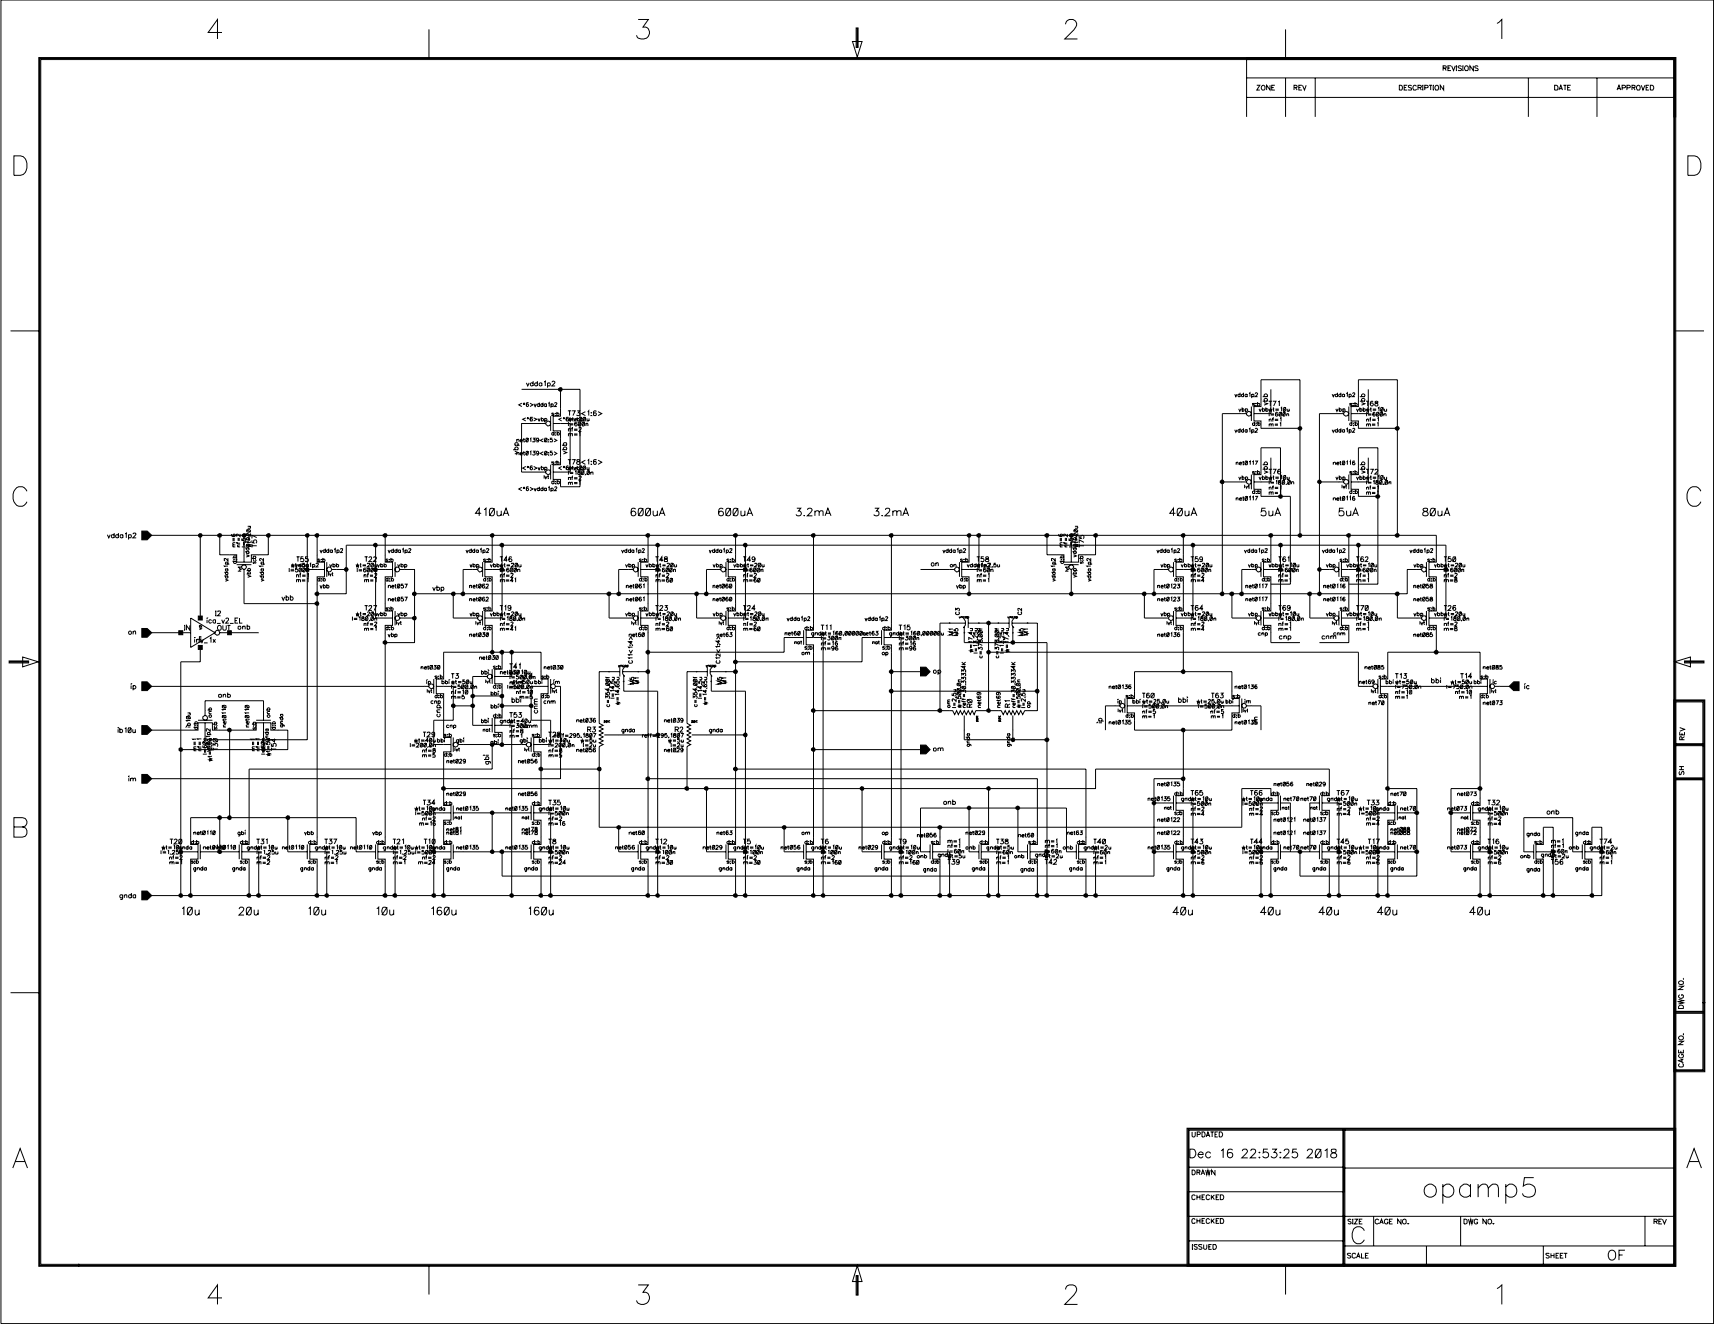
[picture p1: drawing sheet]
<svg xmlns="http://www.w3.org/2000/svg" width="514mm" height="398mm" viewBox="0 0 514 398" stroke-linecap="round" stroke-linejoin="round" font-family="sans-serif">
<g fill="none" stroke="#000" stroke-width=".3">
<path d="M11.6 17.3h490.9v362.4h-478.9v-.6h478.3v-361.2h-489.7v361.2h11.4v.6h-12zM11.9 17.5h490.3v362h-490.3zM66.6 9.7h-4.2l2.8-3.9v5.9M128.6 8.8v8.7M191.4 5.8h3l-1.6 2.3a1.78 1.78 0 0 1 2 1.7 1.78 1.78 0 0 1-1.7 1.9 1.59 1.59 0 0 1-2.2-1.1M255.6 12.4h2.9l-1.4 4.7zM256.7 8.4h.6v5.8h-.6zM257.1 8.4v5.8M319.6 7.3a1.46 1.46 0 0 1 1.1-1.5h1.1a1.49 1.49 0 0 1 .8 2.3l-3.3 3.6h3.8M373.8 17.5h128.4v17.6v-17.6h-128.4v17.6M373.8 17.3h128.7v17.8h-.6v-17.2h-128.1zM385.5 8.8v8.7"/>
<path d="M435.1 19.7h-.9v1.5h.9M435.3 19.7l.6 1.5 .5-1.5M436.7 19.7h.2M436.7 19.7v1.5M438.3 20l-.4-.3-.7 .3 .2 .3 .9 .4-.2 .5-.9-.2M438.6 19.7h.3M438.7 19.7v1.5M439.4 19.8l.5-.1 .4 .4v.7l-.3 .4h-.6l-.2-.5zM441.8 19.7v1.5l-1-1.5v1.5M443.3 20l-.4-.3-.5 .1-.1 .4 .7 .3 .3 .5-.2 .2-.9-.2M448.9 7l1.5-1.2v5.9M513.9 0v396.9h-513.6v-396.9"/>
<path d="M373.8 29.2h128.4M373.8 23.4h128.4M376.9 25.6h.9l-.9 1.4h.9M378.7 25.6l.6 .3v.8l-.2 .3h-.5l-.4-.5 .1-.6zM380.9 25.6v1.4l-1.1-1.4v1.4M381.4 26.2h.6M382.3 25.6h-.9v1.4h.9M385.5 23.4v11.7M388.1 26.2h.7l.2-.4-.4-.2h-.5v1.4M388.5 26.2l.5 .8M389.5 26.2h.5M390.4 25.6h-.9v1.4h.9"/>
<path d="M390.6 25.6l.6 1.4 .5-1.4M394.4 23.4v11.7M419.6 25.6h.5a.92 .92 0 0 1 .2 1.4h-.7zM421.1 26.2h.6M422 25.6h-.9v1.4h.9M423.3 25.8l-.4-.2-.5 .1v.5l.8 .2 .1 .4-.1 .2-.9-.2M424.7 25.9a.53 .53 0 0 0-.6-.3 .53 .53 0 0 0-.4 .6l.3 .8h.5l.2-.3M425.2 26.2h.9l.1-.4-.3-.2h-.7v1.4M425.7 26.2l.5 .8M426.6 25.6h.2M426.6 27h.2M426.7 25.6v1.4"/>
<path d="M427.3 26.3l.9-.1 .1-.4-1-.2v1.4M428.5 25.6h1M429 25.6v1.4M429.7 25.6h.3M429.7 27h.3M429.8 25.6v1.4M430.6 25.7a.75 .75 0 0 1 .8 .4 .75 .75 0 0 1-.2 .9h-.6l-.3-.5zM432.8 20.4h.8l.1-.5-.9-.2v1.5M432.9 25.6v1.4l-1-1.4v1.4M433.3 20.4l.4 .8M434.2 20.4h.6M436.7 21.2h.2"/>
<path d="M438.6 21.2h.3M458.3 23.4v11.7M466.2 25.6l.8 .1 .1 .2 .1 .6-.2 .5h-.8zM467.5 27l.6-1.4 .5 1.4M467.7 26.6h.7M468.8 25.6h1M469.3 25.6v1.4M470.1 26.2h.6M471 25.6h-.9v1.4h.9M478.9 23.4v11.7M484.9 27l.6-1.4 .5 1.4M485.2 26.6h.6"/>
<path d="M486.4 26.3l1-.1 .1-.4-.4-.2h-.7v1.4M487.9 26.3l.9-.1 .1-.4-.3-.2h-.7v1.4M489.4 26.2h.8v-.5l-.8-.1v1.4M489.8 26.2l.5 .8M491 25.7a.75 .75 0 0 1 .9 .4 .75 .75 0 0 1-.3 .9h-.6l-.2-.5zM492.2 25.6l.5 1.4 .6-1.4M493.6 26.2h.5M494.5 25.6h-.9v1.4h.9M494.9 25.6l.8 .1 .1 .2 .1 .6-.2 .5h-.8zM4.2 46.7h1.9a3.2 3.2 0 0 1 1.5 5l-.6 .6-.9 .3h-1.9zM506.2 46.7h1.9a3.2 3.2 0 0 1 1.5 5l-.6 .6-.9 .3h-1.9zM3.2 99.2h8.7"/>
<path d="M502.2 99.2h8.8M156.4 116.8h17.5v29.2h-5.8v-2.2h-2.2v-4.4h2.2v-10.2h-2.2v-4.4h2.2v-8M157.8 114.8l.5 .9 .4-.9M159.9 115l-.4-.2a.47 .47 0 0 0-.5 .5 .47 .47 0 0 0 .5 .4l.4-.1M159.9 114.3v1.4M161.1 115a.48 .48 0 0 0-.6-.1 .48 .48 0 0 0 0 .7 .48 .48 0 0 0 .6 0M161.1 114.3v1.4M162.5 115a.48 .48 0 0 0-.7-.1 .48 .48 0 0 0 0 .7 .48 .48 0 0 0 .7 0M162.5 114.8v.9M163.2 114.6l.3-.3v1.4M164.2 115l.3-.2a.47 .47 0 0 1 .5 .5 .47 .47 0 0 1-.5 .4l-.3-.1M164.2 114.8v1.4"/>
<path d="M165.6 114.6l.2-.3 .6 .3-.9 1.1h1M370.3 118.2l.3 .8 .4-.8M371.9 118.4l-.4-.2-.3 .3 .2 .5 .5-.2M371.9 117.8v1.2M372.9 118.4l-.2-.2-.4 .2 .2 .6 .4-.2M372.9 117.8v1.2M374 118.4l-.4-.2-.3 .3 .2 .5 .5-.2M374 118.2v.8M374.6 118l.2-.2v1.2M375.4 118.4l.2-.2 .4 .2-.1 .6-.5-.2M375.4 118.2v1.2M376.5 118.1l.1-.3 .5 .2-.7 1h.7"/>
<path d="M378.7 119h1.4M379.3 119l-.2-.6 .4-.3 .6 .3-.3 .6M381.1 116.8v7.2h-5.1M399.5 118.2l.3 .8 .4-.8M401.1 118.4l-.3-.2-.4 .2 .2 .6 .5-.2M401.1 117.8v1.2M402.1 118.4l-.3-.2-.4 .3 .2 .5 .5-.2M402.1 117.8v1.2M403.2 118.4l-.2-.2-.5 .2 .2 .6 .5-.2M403.2 118.2v.8M403.7 118l.4-.2v1.2M404.6 118.4l.4-.2 .2 .3-.1 .5-.5-.2"/>
<path d="M404.6 118.2v1.2M405.7 118.1l.1-.3 .5 .1v.4l-.7 .7h.7M407.8 119h1.5M408.5 119l-.2-.6 .4-.3 .6 .3-.2 .6M410.3 116.8v7.2h-5.1M153.9 134.9h1.5M154.4 135.3l1 .4-1 .4M154.4 133.5h1.4M154.6 134.9l-.2-.5 .4-.4 .6 .4-.3 .5M154.6 133.5l-.2-.2 .2-.5 .7 .1 .1 .4-.3 .2M155 135.9l.6-.2v.8M155 132l.5-.3 .1 .8"/>
<path d="M155 131.7v.8M155 135.7v.8M156 136.1h.7l-.1-.4h-.4l-.2 .4 .2 .4 .5-.2M156 132.1h.7l-.1-.2a.37 .37 0 0 0-.6 .1 .37 .37 0 0 0 .2 .5l.5-.2M156.5 120.9l-.9 .5 .9 .5M156.8 120.9l.6 .3M156.9 135.7h.4M156.9 131.7h.4M157.1 135.3v.9l.3 .3M157.1 131.4v.9l.3 .2M157.2 120.7v.7M157.4 120.9l-.6 .3"/>
<path d="M157.7 139.9l-1 .5 1 .5M157.7 125.3l-1 .4 1 .5M157.8 135.4a.52 .52 0 0 1 .6 .5 .52 .52 0 0 1-.6 .5l-.1-.4zM157.8 131.4l.6 .2-.1 .9-.5-.2zM158 139.9l.6 .3M158 125.3l.6 .3M158.3 125.1v.6M158.3 139.7v.7M158.4 120.9l-.1-.2-.5 .2v.9a.37 .37 0 0 0 .6 0 .37 .37 0 0 0 0-.5 .37 .37 0 0 0-.6 0v.2M158.4 135.3l-.7 1.2M158.4 131.4l-.7 1.1M158.6 139.9l-.6 .3"/>
<path d="M158.6 125.3l-.6 .3M158.9 135.6l.3-.3v1.2M158.9 120.9l.9 .5-.9 .5M158.9 131.6l.3-.2v1.1M159.6 139.9v-.1a.51 .51 0 0 0-.7 .5 .51 .51 0 0 0 .7 .4 .37 .37 0 0 0-.2-.5 .37 .37 0 0 0-.5 .3M159.6 125.3v-.2h-.5l-.2 .5 .2 .6h.4l.2-.3-.2-.3h-.4l-.2 .3M159.8 135.3h.7l-.4 .4 .4 .2v.4l-.5 .2-.3-.3M159.8 131.4h.7l-.4 .4 .4 .1v.4l-.2 .2-.6-.2M160 139.9l1 .5-1 .5M160 125.3l1 .4-1 .5M160.1 121.1l.4 .8 .3-.8M161.3 125.5l.4 .7 .3-.7"/>
<path d="M161.6 135.7a.38 .38 0 0 1-.5 .4 .38 .38 0 0 1-.2-.6 .38 .38 0 0 1 .6 0l-.1 .9-.5-.1M161.6 131.7l-.2 .4h-.4l-.2-.4 .2-.3h.4l.2 .7-.2 .4-.5-.2M161.7 121.2a.39 .39 0 0 0-.5 0 .39 .39 0 0 0 0 .6 .39 .39 0 0 0 .5 0M161.7 120.7v1.2M162.3 125.6l.4-.1 .3 .3-.2 .4-.5-.1M162.3 125.1v1.1M162.3 139.7v1.2M162.8 121.2l-.2-.1-.4 .1v.6l.2 .1 .4-.1M162.8 120.7v1.2M162.9 135.5l-.9 .5 .9 .5M162.9 131.6l-.9 .5 .9 .4M163.4 125.6l.4-.1 .2 .3-.1 .4-.5-.1"/>
<path d="M163.4 125.5v1.2M163.4 135.4l.3-.1 .3 .3-.1 .8a.56 .56 0 0 1-.7-.3 .56 .56 0 0 1 .2-.7zM163.4 131.4l.6 .2-.1 .9-.5-.2zM163.7 126.7l.6-.5 .6 .2 .2 .6-.2 .6-.6 .2-.6-.5zM163.7 127h-7.3v14.6h7.3M163.9 121.2h-.1a.39 .39 0 0 0-.6 .1 .39 .39 0 0 0 .1 .5 .39 .39 0 0 0 .6 0M163.9 121.1v.8M164 135.3l-.7 1.2M164 131.4l-.7 1.1M164.5 135.7h.1M164.5 136.4h.1M164.5 120.9l.2-.2v1.2"/>
<path d="M164.5 131.7v.2zM164.5 132.4h.1M165.1 124.8v4.4M165.1 139.4v4.4M165.2 121.2l.3-.1 .4 .1v.6l-.3 .1-.4-.1M165.2 121.1v1.2M165.6 135.3h-.6v.5l.6-.1v.6l-.4 .2-.2-.3M165.6 131.4h-.6v.5a.4 .4 0 0 1 .6 0 .4 .4 0 0 1 0 .6l-.6-.2M165.9 127h5.1v14.6h-5.1M166.1 138.7l-.6-.2v.3l.6 .2-.3 .3-.3-.2M166.1 124h-.6l.5 .3v.3h-.5v-.1M166.1 129.9l-.2-.2-.4 .2 .1 .6 .5-.2"/>
<path d="M166.1 135.5l.9 .5-.9 .5M166.1 131.6l.9 .5-.9 .4M166.1 129.4v1.1M166.3 121l.3-.3 .4 .2-.8 1h.8M166.5 138.5h.1M166.5 139.1v.2zM166.5 123.9v.1zM166.5 124.5h.1M166.7 130.4h.1M166.7 129.7h.1M167 138.7l.5-.2a.39 .39 0 0 1 .1 .6 .39 .39 0 0 1-.6 0M167 124a.39 .39 0 0 1 .6 0 .39 .39 0 0 1-.1 .6l-.5-.1"/>
<path d="M167 123.5v1.1M167 138.1v1.2M167.1 129.9l.2-.2 .5 .2-.2 .6-.5-.2M167.1 129.4v1.1M168.4 139.9l-.8 .5 .8 .5M168.4 125.3l-.8 .4 .8 .5M168.5 134.9h1.5M168.5 133.5h1.5M168.9 139.9l.5 .3M168.9 125.3l.5 .3M168.9 135.3l1.1 .4-1.1 .4M169.1 125.1v.6"/>
<path d="M169.1 139.7v.7M169.2 134.9l-.3-.3 .3-.5a.49 .49 0 0 1 .6 .1 .49 .49 0 0 1 0 .7M169.2 133.5l-.3-.2 .3-.5h.6l.2 .3-.2 .4M169.4 139.9l-.5 .3M169.4 125.3l-.5 .3M170.3 137.8h1M170.3 123.2h1M170.4 125.5l.2 .7 .3-.7 .2 .7 .2-.7M170.5 130.2l.6-.2v.8M170.5 128.8l.2-.3 .4 .1v.8M170.5 139.9l-.4-.2-.3 .3v.7l.3 .2 .4-.2v-.4l-.4-.2-.3 .4M170.5 125.3l-.1-.2-.6 .2v.8l.5 .1 .2-.1-.2-.5h-.3l-.2 .3"/>
<path d="M170.5 126.6v1.2M170.5 128.5v.9M170.5 130v.8M170.8 123.2v1.4M170.8 137.8v1.5M170.9 139.9l.8 .5-.8 .5M170.9 125.3l.8 .4-.8 .5M170.9 127.1h1M170.9 127.4h1M171.1 130.2l.5-.2v.8M171.4 128.5h.4M171.6 137.8h.9l-.7 1.5"/>
<path d="M171.6 123.2h.9l-.7 1.4M171.6 125.5h.4M171.7 139.7v.9l.3 .3M171.7 125.1v1l.3 .1M171.8 128.2l-.2 .2v1M172.1 125.5l.3 .7 .3-.7M172.2 130.1h1M172.2 130.5h1M172.2 128.7h1M172.2 129h1M172.3 125.6h1M172.3 125.9h1"/>
<path d="M173 126.7v-.1h-.5l-.1 1a.38 .38 0 0 0 .6 0 .38 .38 0 0 0-.2-.6 .38 .38 0 0 0-.5 .3M173.1 137.8l-.1 .4 .8 .4a.48 .48 0 0 1-.4 .7 .48 .48 0 0 1-.4-.7l.8-.4v-.4zM173.1 123.2h.7l-.4 .6 .4 .1 .1 .3-.2 .4h-.6l-.2-.2M173.1 125.6l.4-.1 .3 .3-.2 .4-.5-.1M173.1 125.1v1.1M173.1 139.7v1.2M173.6 128.4l.2-.2 .5 .1v.3l-.7 .8h.8M173.6 126.6a.61 .61 0 0 1 .6 .5 .61 .61 0 0 1-.4 .7l-.4-.3zM173.7 129.9l.2-.3v1.2M173.8 140l.2-.3 .4 .1v.3l-.6 .8h.7M173.8 125.4l.1-.3 .5 .1v.4l-.6 .6h.7M174.2 125.6l.3-.1 .4 .3-.2 .4-.5-.1"/>
<path d="M174.2 126.6l-.8 1.2M174.2 125.1v1.1M174.2 139.7v1.2M174.7 126.6l.6 .1v.8l-.4 .3-.4-.5zM175 139.8a.52 .52 0 0 1 .6 .5 .52 .52 0 0 1-.6 .5l-.1-.4zM175 125.1l.5 .2v.9l-.6-.1zM175.3 126.6l-.8 1.2M175.5 138l-1.1 .6 1.1 .7M175.5 123.4l-1.1 .6 1.1 .6M175.6 139.7l-.7 1.2M175.6 125.1l-.7 1.1M175.7 127.2l.4-.3 .2 .9"/>
<path d="M175.7 126.9v.9M176.1 125.5v.7l.5-.1M176.2 138.1l.4-.3v1.5M176.2 123.4l.4-.2v1.4M176.6 125.5v.7M177.2 138.3h.2zM177.2 139.2h.2zM177.2 123.8h.2zM177.2 124.6h.2zM178.8 138v-.2h-.6l-.2 .3v.9l.3 .3 .4-.1 .1-.3-.1-.5-.4-.1-.3 .5M178.8 123.4l-.3-.2-.5 .2v1.1l.7 .1 .1-.4-.1-.3-.7 .1v.2M179.4 138l1.1 .6-1.1 .7"/>
<path d="M179.4 123.4l1.1 .6-1.1 .6M370.3 128.9l.3 .7 .4-.7M370.7 138.9l.4-.3 .2 .8M370.7 138.6v.8M371.5 122.6l.3 .8 .3-.8M371.7 138.9h.6l-.2-.3-.4 .2v.5h.6M371.9 129l-.5-.1-.2 .3 .3 .4 .4-.1M371.9 128.4v1.2M372.5 122.8l.1-.2 .5 .2v.4l-.3 .2-.3-.2M372.5 122.2v1.2M372.6 138.6h.4M372.8 138.3v1.1h.3"/>
<path d="M372.9 129l-.1-.1-.5 .1v.5l.3 .1 .3-.1M372.9 128.4v1.2M373.5 138.3l.6 .1-.2 1-.5-.2zM373.5 122.8l.5-.2 .2 .3-.3 .5-.4-.2M373.5 122.6v1.1M373.8 123.8l.6-.4 .6 .1 .3 .5-.3 .6-.6 .2-.6-.4zM373.8 124h-7.2v54.1M374 129l-.5-.1-.2 .3 .3 .4 .4-.1M374 128.9v.7M374.1 138.3l-.8 1.1M374.6 138.4l.3-.1v1.1M374.6 128.7l.2-.3v1.2"/>
<path d="M375.3 121.9v4.3M375.4 129l.1-.1 .5 .1v.5l-.2 .1-.4-.1M375.4 128.9v1.1M375.5 138.4l.4-.1v1.1M376.2 121.2l-.6-.2v.2l.6 .3-.3 .3-.3-.2M376.3 127l-.2-.2-.5 .2v.4l.3 .2 .4-.2M376.3 126.4v1.2M376.4 138.3h.7l-.6 1.1M376.5 128.7l.4-.3 .2 .4-.7 .8h.7M376.5 121h.2zM376.5 121.7h.2zM376.7 126.8h.1"/>
<path d="M376.7 127.5h.1M377.1 121.2l.5-.2 .2 .3-.2 .5-.5-.2M377.1 120.6v1.2M377.2 127l.2-.2 .5 .2v.4l-.3 .2-.4-.2M377.2 126.4v1.2M377.6 122.6l.3 .8 .3-.8M378.6 122.8l.5-.2a.39 .39 0 0 1 .1 .6 .39 .39 0 0 1-.6 0M378.6 122.2v1.2M378.7 120.3h1.4M378.7 139.4h1.4M379.1 120.7l1 .4-1 .4M379.3 120.3l-.2-.5 .4-.3 .6 .3-.3 .5"/>
<path d="M379.3 139.4a.46 .46 0 0 1-.1-.7 .46 .46 0 0 1 .7 0 .46 .46 0 0 1-.1 .7M379.6 122.8l.2-.2 .5 .2v.4l-.3 .2-.4-.2M379.6 122.2v1.2M380.4 120.3h1.1M380.5 122.6l.3 .8 .2-.8 .2 .8 .3-.8M380.6 127.3l.4-.2 .2 .7M380.6 125.9l.4-.3 .2 .8M380.6 123.6v1.2M380.6 125.6v.8M380.6 127.1v.7M380.9 120.3v1.5M381 124.1h1"/>
<path d="M381 124.5h1M381.1 137.2v7.3h-5.1M381.2 127.3l.3-.2 .3 .1v.6M381.5 125.6h.5M381.7 120.3h.9l-.6 1.5M381.7 122.6h.4M381.9 122.2v.9l.2 .3M382 125.2l-.3 .3v.9M382.3 127.2h.9M382.3 127.5h.9M382.3 125.7h1M382.3 126.1h1"/>
<path d="M382.5 122.7h1M382.5 123h1M383.1 123.8l-.2-.2a.62 .62 0 0 0-.4 .6 .62 .62 0 0 0 .4 .6l.3-.3-.1-.4h-.5l-.1 .4M383.3 120.6l.4-.3v1.5M383.6 123.9l.1-.2a.52 .52 0 0 1 .6 .5 .52 .52 0 0 1-.6 .5zM383.8 126.9l.3-.2v1.1M383.9 125.5l.3-.3v1.2M384.1 122.4l.2-.2v1.2M384.3 123.6l-.7 1.2M384.8 123.7a.52 .52 0 0 1 .6 .5 .52 .52 0 0 1-.6 .5l-.1-.4zM385 122.3a.52 .52 0 0 1 .6 .5 .52 .52 0 0 1-.6 .5l-.2-.2zM385.4 123.6l-.7 1.2"/>
<path d="M385.6 122.2l-.8 1.2M385.9 124.3l.4-.3 .1 .8M385.9 124v.8M386 122.6v.7l.4 .1 .2-.3M386.6 122.6v.8M389.8 128.4h-11.7v-2.2h-2.1v-4.3h2.1v-8h11.7v46.6M399.5 128.9l.3 .7 .4-.7M399.8 138.9l.5-.3 .2 .8M399.8 138.6v.8M400.6 122.6l.3 .8 .4-.8M400.8 138.9h.7a.38 .38 0 0 0-.6-.1 .38 .38 0 0 0 .1 .6l.5-.1M401.1 129l-.2-.1-.5 .1v.5l.3 .1 .4-.1"/>
<path d="M401.1 128.4v1.2M401.6 122.8l.5-.2 .2 .3-.3 .5-.4-.2M401.6 122.2v1.2M401.8 138.6h.4M401.9 138.3v.9l.4 .2M402.1 129l-.5-.1-.2 .3 .4 .4 .3-.1M402.1 128.4v1.2M402.7 138.3l.5 .1-.1 1-.5-.2zM402.7 122.8l.5-.2 .2 .3-.4 .5-.3-.2M402.7 122.6v1.1M403 123.8l.5-.4 .6 .1 .4 .5-.4 .6-.6 .2-.5-.4zM403 124h-7.3v54.1"/>
<path d="M403.2 129l-.2-.1-.5 .1v.5l.3 .1 .4-.1M403.2 128.9v.7M403.3 138.3l-.8 1.1M403.7 128.7l.4-.3v1.2M403.8 138.4l.3-.1v1.1M404.5 121.9v4.3M404.6 129l.5-.1 .1 .3-.2 .4-.4-.1M404.6 128.9v1.1M404.7 138.4l.3-.1v1.1M405.4 127l-.5-.2-.2 .4 .4 .4 .3-.2M405.4 121.2l-.6-.2 .1 .3h.3l.2 .3-.2 .2-.5-.2M405.4 126.4v1.2"/>
<path d="M405.7 128.7l.4-.3 .2 .5-.7 .7h.7M405.8 121h.1zM405.8 121.7h.1zM405.9 126.8h.1M405.9 127.5h.1M406.3 138.4l-.5-.1-.2 .5 .2 .6h.4a.37 .37 0 0 0-.1-.7 .37 .37 0 0 0-.5 .3M406.3 121.2l.6-.2 .1 .3-.3 .5-.4-.2M406.3 120.6v1.2M406.4 127l.5-.2 .2 .4-.2 .4-.5-.2M406.4 126.4v1.2M406.8 122.6l.3 .8 .3-.8M407.8 122.8l.5-.2 .2 .3-.4 .5-.3-.2"/>
<path d="M407.8 120.3h1.5M407.8 139.4h1.5M407.8 122.2v1.2M408.3 120.7l1 .4-1 .4M408.5 139.4a.46 .46 0 0 1-.1-.7 .46 .46 0 0 1 .7 0 .46 .46 0 0 1 0 .7M408.5 120.3l-.2-.5 .4-.3 .6 .3-.2 .5M408.8 122.8l.5-.2 .2 .3-.3 .5-.4-.2M408.8 122.2v1.2M409.6 120.3h1M409.7 122.6l.3 .8 .2-.8 .2 .8 .2-.8M409.8 127.3l.4-.2 .2 .7M409.8 125.9l.4-.3 .2 .8"/>
<path d="M409.8 123.6v1.2M409.8 125.6v.8M409.8 127.1v.7M410.2 120.3v1.5M410.2 124.1h1.1M410.2 124.5h1.1M410.3 137.2v7.3h-5.1M410.4 127.3l.4-.2 .2 .7M410.7 125.6h.4M410.9 122.6h.4M411.1 122.2v1.1l.2 .1M411.2 125.2l-.3 .1v1.1"/>
<path d="M411.4 127.2h1M411.4 127.5h1M411.5 125.7h1M411.5 126.1h1M411.7 122.7h1M411.7 123h1M411.8 120.5l-.1-.1a.65 .65 0 0 0-.8 .6 .65 .65 0 0 0 .8 .7l.1-.4-.1-.4-.4-.1-.4 .4M412.4 123.8l-.3-.2a.62 .62 0 0 0-.4 .6 .62 .62 0 0 0 .4 .6l.3-.2-.1-.5h-.5l-.1 .4M412.4 120.4l.1 .4 .7 .4-.1 .5a.48 .48 0 0 1-.7 0 .48 .48 0 0 1 0-.7l.8-.4-.1-.2zM413 126.9l.3-.2v1.1M413 125.5l.4-.3v1.2M413.2 122.4l.3-.2v1.2"/>
<path d="M413.5 123.6l-.8 1.2M413.9 123.9l.2-.3a.6 .6 0 0 1 .5 .6 .6 .6 0 0 1-.5 .6l-.2-.3zM414.1 122.3a.53 .53 0 0 1 .7 .5 .53 .53 0 0 1-.7 .5zM414.6 123.6l-.7 1.2M414.8 122.2l-.8 1.2M415 124.3l.5-.3 .2 .8M415 124v.8M415.1 122.6l.2 .8 .5-.3M415.8 122.6v.8M419 128.4h-11.6v-2.2h-2.2v-4.3h2.2v-8h11.6v46.6M8.1 147.3a2.04 2.04 0 0 0-2-1.4 2.04 2.04 0 0 0-1.9 1.4 3.2 3.2 0 0 0 1.4 4.5 2.04 2.04 0 0 0 2.5-1.3M34.2 159.9v1.4"/>
<path d="M35.5 159.9v1.4M42.5 159.3h1.6l1.4 1.2-1.4 1.4h-1.6zM73.9 158.8l1.2 .8M74 159l.2-.2 .8 .2a.52 .52 0 0 1-.5 .6 .52 .52 0 0 1-.5-.6zM74.3 157.8h.8M74.9 157.8l.2 .3-.1 .3h-.7M75.1 159.9v.8l-.7-.7h-.4l-.1 .4 .3 .2M144.3 153.9h-1.7l1.1-1.5v2.3M145.1 152.8l.6-.4v2.3M147.1 152.5a.81 .81 0 0 1 1.1 .3l.1 .6a.93 .93 0 0 1-.9 1.3 1.43 1.43 0 0 1-.3-2.2zM148.3 152.4l-1.5 2.3M149 153.2l.2 1.4a.81 .81 0 0 0 1.1-.3"/>
<path d="M150.3 153.2v1.5M150.8 154.7l1-2.3 .8 2.3M151.2 153.9h1.1M156.5 146.1l-.9 .5 .9 .6M156.8 146.1l.6 .4M157.2 146v.6M157.4 146.1l-.6 .4M158.4 146.1l-.5-.1-.1 1a.37 .37 0 0 0 .6 0 .37 .37 0 0 0 0-.5 .37 .37 0 0 0-.6 .1v.1M158.9 146.1l.9 .5-.9 .6M160.1 146.4l.4 .8 .3-.8M161.3 140.1l.4 .8 .3-.8M161.7 146.6l-.5-.2-.1 .3 .3 .5 .3-.2"/>
<path d="M161.7 146v1.2M162.3 140.2l.5-.1a.39 .39 0 0 1 .1 .6 .39 .39 0 0 1-.6 0M162.8 146.6l-.1-.2-.5 .2v.4l.2 .2 .4-.2M162.8 146v1.2M163.2 142.5v1M163.4 140.2l.5-.1a.39 .39 0 0 1 0 .6 .39 .39 0 0 1-.5 0M163.4 140.1v1.1M163.4 142.8l.3 .7 .3-.7M163.7 141.3l.6-.4 .6 .1 .2 .6-.2 .6-.6 .1-.6-.4zM163.9 146.6l-.5-.2-.2 .3 .2 .5 .5-.2M163.9 146.4v.8M164.2 142.8h.3"/>
<path d="M164.4 142.5v.9l.2 .1M164.5 146.2l.2-.2v1.2M165.2 146.6l.2-.2 .5 .2v.4l-.3 .2-.4-.2M165.2 146.4v1.1M166.1 144.4l-.2-.1-.4 .1v.5l.2 .2 .4-.2M166.1 143.9v1.2M166.3 146.2a.34 .34 0 0 1 .5-.2 .34 .34 0 0 1 0 .6l-.6 .6h.8M166.7 144.9h.1M166.7 144.3v.1zM167.1 144.4l.2-.1 .5 .1v.5l-.3 .2-.4-.2M167.1 143.9v1.2M170.4 140.1l.2 .8 .3-.8 .2 .8 .2-.8"/>
<path d="M170.5 144.9l.2-.3 .4 .1v.7M170.5 143.3l.6-.1v.7M170.5 141.1v1.2M170.5 143.2v.7M170.5 144.6v.8M170.9 141.6h1M170.9 142h1M171.1 144.9l.5-.3v.8M171.4 143.2h.4M171.6 140.1h.4M171.8 142.7l-.2 .3v.9M172.1 140.1l.3 .8 .3-.8"/>
<path d="M172.2 144.7h1M172.2 145h1M172.2 143.3h1M172.2 143.6h1M172.3 140.2h1M172.3 140.5h1M172.5 141.4l.2-.3v1.2M173.1 140.2l.5-.1a.39 .39 0 0 1 .1 .6 .39 .39 0 0 1-.6 0M173.3 141.2v.4l.7 .3-.2 .4-.5-.1v-.3l.6-.3v-.4zM173.6 143l.2-.3 .5 .1v.4l-.7 .7h.8M173.7 144.4l.2-.2v1.2M174.2 140.2l.5-.1a.39 .39 0 0 1 .1 .6 .39 .39 0 0 1-.6 0"/>
<path d="M174.5 141.2l.3-.1 .3 .3-.2 .8a.56 .56 0 0 1-.6-.3 .56 .56 0 0 1 .2-.7zM175.1 141.1l-.7 1.2M175.5 142.2h.1M176.1 140.1v.7l.3 .1 .2-.3M176.1 141.4l.1-.2a.52 .52 0 0 1 .6 .5 .52 .52 0 0 1-.6 .5zM176.6 140.1v.8M176.8 141.1l-.7 1.2M177.2 141.7l.5-.1 .1 .7M177.2 141.6v.7M190.5 152.7a.64 .64 0 0 0-.6-.3 .64 .64 0 0 0-.6 .4v1.6a.73 .73 0 0 0 1.2 .2 .73 .73 0 0 0-.2-1.2 .73 .73 0 0 0-1 .5M191.6 152.5a.89 .89 0 0 1 1.2 .3l.1 .6a.93 .93 0 0 1-.9 1.3 1.26 1.26 0 0 1-.5-1.9zM192.9 152.4l-1.5 2.3"/>
<path d="M193.9 152.5a.81 .81 0 0 1 1.1 .3l.1 .6a.93 .93 0 0 1-.8 1.3 1.43 1.43 0 0 1-.4-2.2zM195.1 152.4l-1.5 2.3M195.9 153.2l.1 1.4a.81 .81 0 0 0 1.1-.3M197.1 153.2v1.5M197.6 154.7l1-2.3 .8 2.3M198 153.9h1.1M216.9 152.7l-.2-.2a.81 .81 0 0 0-1.1 .3 1.75 1.75 0 0 0 .2 1.8 .72 .72 0 0 0 1.1-.3 .72 .72 0 0 0-.5-1 .72 .72 0 0 0-.9 .6M218 152.5a.81 .81 0 0 1 1.1 .3v.6a.93 .93 0 0 1-.8 1.3 1.43 1.43 0 0 1-.3-2.2zM219.1 152.4l-1.5 2.3M220.2 152.5a.78 .78 0 0 1 1.1 .3v.6a.93 .93 0 0 1-.8 1.3 1.43 1.43 0 0 1-.3-2.2zM221.3 152.4l-1.5 2.3M222.2 153.2l.1 1.4a.81 .81 0 0 0 1.1-.3"/>
<path d="M223.4 153.2v1.5M224 154.7l.8-2.3 .9 2.3M224.3 153.9h1.1M239 152.4h1.1l-.6 .8a.79 .79 0 0 1 .7 .8 .79 .79 0 0 1-.6 .8 .79 .79 0 0 1-.9-.5M241.1 154.6h.1zM242.2 152.9v-.1a.74 .74 0 0 1 .7-.4 .74 .74 0 0 1 .6 .4l-.3 .8-1.1 1.1h1.5M244.4 153.6a.81 .81 0 0 1 1.1-.4l.1 1.5M244.4 153.2v1.5M245.6 153.6l.6-.4h.5l.1 1.5M247.4 154.7l.9-2.3 .9 2.3M247.8 153.9h1.1M262.3 152.4h1.2l-.7 .8a.79 .79 0 0 1 .8 .8 .79 .79 0 0 1-.6 .8 .79 .79 0 0 1-.9-.5"/>
<path d="M264.4 154.6h.2zM265.5 152.9l.2-.4 .7-.1 .3 .2 .1 .5-1.4 1.6h1.6M267.7 153.6a.81 .81 0 0 1 1.1-.4l.1 1.5M267.7 153.2v1.5M268.9 153.6a.89 .89 0 0 1 1.2-.4l.1 1.5M270.7 154.7l.9-2.3 .9 2.3M271 153.9h1.2M322 158.8l1.2 .8M322.1 159l.2-.2 .8 .2a.52 .52 0 0 1-.5 .6 .52 .52 0 0 1-.5-.6zM322.4 157.8h.8M322.9 157.8l.3 .3-.1 .3h-.7M323.2 159.9v.8l-.8-.7h-.3l-.1 .4 .3 .2"/>
<path d="M352.5 153.9h-1.7l1.1-1.5v2.3M353.3 152.5a.78 .78 0 0 1 1.1 .3 1.15 1.15 0 0 1-.7 1.9 1.43 1.43 0 0 1-.4-2.2zM354.6 152.4l-1.6 2.3M355.4 153.2l.1 1.4 .6 .1 .5-.4M356.6 153.2v1.5M357.2 154.7l.8-2.3 .9 2.3M357.5 153.9h1.1M366.6 144.5h7.2M370.7 149.5l.4-.2 .2 .7M370.7 149.3v.7M371.5 143l.3 .8 .3-.8M371.7 149.6h.6l-.2-.3-.4 .1v.5l.2 .1 .4-.1"/>
<path d="M372.5 143.2l.1-.2 .5 .2-.2 .6-.4-.2M372.5 142.6v1.2M372.6 149.3h.4M372.8 148.8v1.2h.3M373.2 145.4v1M373.5 143.2l.4-.2 .3 .3-.2 .5-.5-.2M373.5 148.9l.2-.1 .4 .3-.2 .9-.5-.1zM373.5 143v1.2M373.6 145.7l.2 .7 .4-.7M373.8 144.2l.6-.4 .6 .1 .3 .6-.3 .6-.6 .1-.6-.4zM374.1 148.8l-.8 1.2M374.3 145.7h.4"/>
<path d="M374.5 145.4v1h.3M374.6 149.1l.3-.3v1.2M375.3 142.3v4.4M375.5 149.1l.4-.3v1.2M376.2 141.6l-.6-.1 .5 .3v.4h-.5v-.2M376.3 147.4l-.3-.2-.4 .2 .2 .6 .5-.2M376.3 146.8v1.2M376.4 148.8h.7l-.6 1.2M376.5 142.2h.2zM376.6 141.4h.1M376.7 147.2h.1M376.7 147.9h.1"/>
<path d="M377.1 141.6l.5-.2 .2 .3-.2 .5-.5-.2M377.1 141v1.2M377.2 147.4l.3-.2 .4 .2-.2 .6-.5-.2M377.2 146.8v1.2M377.6 143l.3 .8 .3-.8M378.6 143.2a.4 .4 0 0 1 .6 0 .4 .4 0 0 1-.1 .6l-.5-.2M378.6 142.6v1.2M378.7 140.7h1.4M379.1 141.1l1 .5-1 .4M379.3 140.7l-.2-.5 .4-.3 .6 .3-.3 .5M379.5 152.4h-1.1l-.2 1a.81 .81 0 0 1 1.3-.1 .81 .81 0 0 1-.2 1.3 .81 .81 0 0 1-1.2-.3M379.6 143.2l.2-.2 .5 .2-.2 .6-.5-.2"/>
<path d="M379.6 142.6v1.2M380.4 140.7h1.1M380.5 153.2l.1 1.4 .6 .1 .5-.4M380.5 143l.3 .8 .2-.8 .2 .8 .3-.8M380.6 147.7l.4-.2 .2 .8M380.6 146.3l.4-.3 .2 .8M380.6 144.1v1.1M380.6 146v.8M380.6 147.5v.8M380.9 140.7v1.5M381 144.6h1M381 144.9h1"/>
<path d="M381.2 147.7l.3-.2 .3 .1v.7M381.5 146h.5M381.7 140.7h.9l-.6 1.5M381.7 153.2v1.5M381.7 143h.4M381.9 142.6v1l.2 .2M382 145.7l-.3 .2v.9M382.3 154.7l.8-2.3 1 2.3M382.3 147.7h.9M382.3 148h.9M382.3 146.1h1M382.3 146.5h1"/>
<path d="M382.5 143.1h1M382.5 143.4h1M382.6 144.3l.3-.2v1.1M382.6 153.9h1.1M383.5 144.1l-.1 .3 .8 .5-.1 .3-.7-.1v-.3l.7-.4v-.3zM383.8 147.3l.3-.1v1.1M383.9 145.9l.3-.2v1.1M384 148.8v-14.5h-5.9v8h-2.1v4.4h2.1v2.1h8.9v26.4h-5.9M384 140.9l-.1-.1a.69 .69 0 0 0-.9 .5 .69 .69 0 0 0 .7 .9l.4-.5-.3-.4h-.4l-.3 .3M384.1 142.8l.2-.2v1.2M384.7 144.1l.5 .2-.1 .9-.5-.2zM385 142.7l.3-.1 .2 .2-.1 1-.6-.2z"/>
<path d="M385.3 144.1l-.8 1.1M385.6 142.6l-.8 1.2M385.7 145.1h.1M386 143v.8l.6-.2M386.2 144.3l.6-.2 .2 .5-.2 .6-.6-.2zM386.6 143v.8M387 144.1l-.8 1.1M387.3 144.7l.5-.3 .2 .8M387.3 144.4v.8M395.7 144.5h7.3M399.8 149.5l.5-.2 .2 .7M399.8 149.3v.7"/>
<path d="M400.6 143l.3 .8 .4-.8M400.8 149.6h.7a.34 .34 0 0 0-.4-.3 .34 .34 0 0 0-.3 .4l.2 .3 .5-.1M401.6 143.2l.4-.2 .3 .3-.2 .5-.5-.2M401.6 142.6v1.2M401.8 149.3h.4M401.9 148.8v1.1l.4 .1M402.4 145.4v1M402.7 143.2l.3-.2 .4 .3-.2 .5-.5-.2M402.7 148.9l.3-.1 .2 .3-.1 .9-.5-.1zM402.7 143v1.2M402.8 145.7l.2 .7 .3-.7M402.9 152.4h-1.2l-.1 1a.81 .81 0 0 1 1.2-.1 .81 .81 0 0 1-.1 1.3 .81 .81 0 0 1-1.2-.3"/>
<path d="M403 144.2l.5-.4 .6 .1 .4 .6-.4 .6-.6 .1-.5-.4zM403.3 148.8l-.8 1.2M403.5 145.7h.4M403.6 145.4v.8l.3 .2M403.8 153.2l.2 1.4a.81 .81 0 0 0 1.1-.3M403.8 149.1l.3-.3v1.2M404.5 142.3v4.4M404.7 149.1l.3-.3v1.2M405.1 153.2v1.5M405.4 147.4l-.3-.2-.4 .4 .2 .4 .5-.2M405.4 141.6l-.2-.2-.5 .2 .6 .2v.4l-.6-.2M405.4 146.8v1.2"/>
<path d="M405.6 154.7l.9-2.3 .9 2.3M405.8 142.2h.1zM405.8 141.4h.1M405.9 147.2h.1M405.9 147.9h.1M405.9 153.9h1.1M406.3 149l-.5-.1-.2 .5 .2 .6h.4l.1-.3-.1-.3h-.4l-.2 .3M406.3 141.6l.4-.2 .3 .3-.1 .5-.6-.2M406.3 141v1.2M406.4 147.4l.5-.2 .2 .4-.2 .4-.5-.2M406.4 146.8v1.2M406.8 143l.3 .8 .3-.8"/>
<path d="M407.8 143.2l.3-.2 .4 .3-.2 .5-.5-.2M407.8 140.7h1.5M407.8 142.6v1.2M408.3 141.1l1 .5-1 .4M408.5 140.7l-.2-.5 .4-.3 .6 .3-.2 .5M408.8 143.2l.4-.2 .3 .3-.2 .5-.5-.2M408.8 142.6v1.2M409.6 140.7h1M409.7 143l.3 .8 .2-.8 .2 .8 .2-.8M409.8 147.7l.4-.2 .2 .8M409.8 146.3l.4-.3 .2 .8M409.8 144.1v1.1"/>
<path d="M409.8 146v.8M409.8 147.5v.8M410.2 140.7v1.5M410.2 144.6h1.1M410.2 144.9h1.1M410.4 147.7l.4-.2 .2 .8M410.7 146h.4M410.9 140.7h.9l-.6 1.5M410.9 143h.4M411.1 142.6v1.2h.2M411.2 145.7h-.3v1.1M411.4 147.7h1"/>
<path d="M411.4 148h1M411.5 146.1h1M411.5 146.5h1M411.7 143.1h1M411.7 143.4h1M411.8 144.3l.3-.2v1.1M412.4 141.1l.2-.4 .6 .3-.9 1.2h.9M412.7 144.1l-.1 .3 .8 .5-.2 .3-.7-.2 .2-.4 .6-.2-.1-.3zM413 147.3l.3-.1v1.1M413 145.9l.4-.2v1.1M413.2 148.8h-5.8v-2.1h-2.2v-4.4h2.2v-8h5.8v40.9h-8.7M413.2 142.8l.3-.2v1.2"/>
<path d="M413.7 144.3l.6-.2 .2 .5-.2 .6-.6-.2zM414.1 142.7l.4-.1 .2 .2-.1 1-.6-.2zM414.5 144.1l-.8 1.1M414.8 142.6l-.8 1.2M414.9 145.1h.1M415.1 143l.1 .8 .6-.2M415.5 144.1l.6 .2-.1 .9-.6-.2zM415.8 143v.8M416.1 144.1l-.8 1.1M416.5 144.7l.3-.3 .3 .1v.7M416.5 144.4v.8M426.9 152.5l-.2 .2 .2 .5 1 .3a.62 .62 0 0 1 .4 .7 .62 .62 0 0 1-.6 .5 .76 .76 0 0 1-1-.4 1.18 1.18 0 0 1 1.3-1.1l.1-.5a.86 .86 0 0 0-1.2-.2z"/>
<path d="M429.2 152.5a.78 .78 0 0 1 1.1 .3 1.15 1.15 0 0 1-.8 1.9 1.43 1.43 0 0 1-.3-2.2zM430.5 152.4l-1.6 2.3M431.2 153.2l.1 1.4 .6 .1 .5-.4M432.4 153.2v1.5M433 154.7l.9-2.3 .9 2.3M433.4 153.9h1.1M510.1 147.3a2.14 2.14 0 0 0-2.5-1.3 2.14 2.14 0 0 0-1.7 2.2 3.1 3.1 0 0 0 1.7 3.6 2.04 2.04 0 0 0 2.5-1.3M32.2 160.4l.4 .9 .4-.9M34.2 160.5l-.6-.1-.2 .3 .3 .6 .5-.2M35.5 160.5l-.6-.1-.2 .3v.4l.4 .2 .4-.2M36.9 160.5l-.7-.1-.2 .3 .4 .6 .5-.2M36.9 160.4v.9"/>
<path d="M37.5 160.1l.4-.2v1.4M38.6 160.5l.6-.1 .2 .3-.3 .6-.5-.2M38.6 160.4v1.4M39.9 160.2l.3-.3 .6 .2-1 1.2h1M45.5 160.5h385.2v8.1h-2.2v4.4h2.2v10.2h-2.2v4.3h2.2v8.1M60.1 160.5v24.8M65.9 160.5v5.9h5.1v2.2h4.4v-2.2h5.1v-5.9M67.3 172.7h1.1M67.3 171.6h1.1M67.6 173.7l.8 .3-.8 .3M67.6 170.6h.8M67.6 169.2h1.2"/>
<path d="M67.8 172.7l-.2 .4 .3 .3 .5-.2-.2-.5M67.8 171.6l-.2 .3 .2 .4 .6-.2-.2-.5M67.8 170.6l-.2 .3 .3 .4 .5-.2-.2-.5M67.8 169.2l-.2-.2 .2-.4 .6 .1-.2 .5M68.4 169.8h-1.1l.1 .2M68.4 167.4v.8l-1-.7-.1 .6h.2M69.5 160.2l-.1 .3 .5 .4 .7-.2-.2-.5-.5 .2v.3l.3 .2M69.7 168.3h1.2M69.7 167.3h1.2M69.8 164h.8M69.9 161.3v1M70 167.8h.2z"/>
<path d="M70.2 168.3l-.2 .4 .4 .3 .5-.3-.2-.4M70.2 167.3l-.2-.2 .2-.4 .6 .1-.1 .5M70.2 161.3v1M70.6 163.4h-.7l-.1 .3 .2 .3M70.6 162.7l-.8 .2 .2 .5M70.7 167.8h.2zM70.9 162.6l.2 .3h.9M71 169.3h4.4M71.2 164h.8M71.2 162.6v.5M71.3 171.3h1M71.4 161.3v.9"/>
<path d="M71.7 170.4l.6 .3-.6 .3M71.7 169.9v.4M71.7 161.3v.9M72 163.4h-.7l-.1 .3 .3 .3M72 160.1v.8l-.7-.7h-.3l-.1 .5 .2 .1M72.3 169.8l-.1 .3h-.9M72.5 169.8l.6-.5 .5 .2 .3 .5-.3 .6-.5 .2-.6-.5zM72.5 161.5v.6h.5l-.2-.2 .2-.4h.6l-.2 .6M72.5 164h1.1M72.8 160.4h.8M73 162.6v1M73.2 160.5v8.1"/>
<path d="M73.2 170.8v10.2h21.9M73.3 162.6v1M73.4 160.4l.2 .6h-.8M73.5 165.4h1.2M73.5 164.3h1.2M73.9 166.4l.8 .3-.8 .3M73.9 163.3h.8M73.9 161.9h1.1M73.9 172.1h1.2M73.9 171.1h1.2M74 165.4l-.1 .2 .1 .4h.5l.2-.2-.2-.4M74 164.3l-.1 .1a.39 .39 0 0 0 .1 .6 .39 .39 0 0 0 .6-.1 .39 .39 0 0 0-.1-.6"/>
<path d="M74 163.3a.39 .39 0 0 0 0 .6 .39 .39 0 0 0 .6 0 .39 .39 0 0 0-.1-.6M74 161.9a.39 .39 0 0 1 0-.6 .39 .39 0 0 1 .6 0 .39 .39 0 0 1-.1 .6M74.3 163.2l.8 .2-.8 .2 .8 .2-.8 .3M74.3 172.5l.8 .3-.8 .3M74.3 162.5v.4M74.5 172.1a.39 .39 0 0 1-.1-.5 .39 .39 0 0 1 .6 0 .39 .39 0 0 1 0 .5M74.5 171.1l-.2-.4 .3-.3 .5 .3-.1 .4M74.5 161.1v1M74.7 162.5h-1.2l.2 .2M74.7 160.1v.8l-.8-.7-.4 .1v.4l.3 .2M74.8 161.1v1M75.1 162.4l-.2 .3h-1"/>
<path d="M75.6 162.1v.6l.5 .1v-.7l.4-.2 .3 .1 .2 .6-.3 .3M75.6 167.5h1.1M75.6 163.7h1.4M75.6 163.2v1M75.9 168h.2zM76.1 168.4l-.2 .3 .2 .3 .4-.6 .2 .1-.1 .5M76.1 167.5l-.2-.3 .2-.4h.5l.1 .2-.1 .5M76.6 168h.1zM77 161.2l-1.4-.7v1M77.8 172.7h1.2M77.8 171.6h1.2M78.3 173.7l.7 .3-.7 .3"/>
<path d="M78.3 170.6h.7M78.3 169.2h1.1M78.4 172.7l-.1 .4 .3 .3 .4-.2-.1-.5M78.4 171.6l-.1 .3 .1 .4 .6-.2-.1-.5M78.4 170.6l-.1 .3 .3 .4 .4-.2-.1-.5M78.4 169.2l-.1-.2 .1-.4 .6 .1-.1 .5M79 169.8h-1.2l.3 .2M79 167.4v.8l-.8-.7a.34 .34 0 0 0-.4 .3 .34 .34 0 0 0 .4 .3M84.5 179l.4 1 .5-1M85.8 179.2l.2-.2 .6 .2-.2 .7-.4 .1-.2-.3M85.8 178.5v1.5M86.7 170.3v1.2"/>
<path d="M87.1 179.2l.5-.2 .3 .4-.3 .6-.5-.3M87.1 178.5v1.5M87.2 170.9h1M87.2 171.2h1M87.4 169.2l.2 .8 .2-.8 .3 .8 .2-.8M88.5 169.2h.4M88.7 168.9v.9l.3 .2M88.7 169.2l.2 .8 .4-.8M88.9 174l.5-.2 .1 .8M88.9 172.6l.5-.3 .1 .8M88.9 172.3v.8M88.9 173.8v.8"/>
<path d="M88.9 167h1M89.2 170.3h-.5l-.1 .6a.44 .44 0 0 1 .7 0 .44 .44 0 0 1-.2 .6 .44 .44 0 0 1-.6-.2M89.4 169.4h.9l-.3-.2-.4 .2v.4l.2 .2 .5-.2M89.4 169.7h.9M89.4 167v1.4M89.5 174l.5-.2 .1 .8M89.7 170.5l.2-.2a.6 .6 0 0 1 .6 .6 .6 .6 0 0 1-.6 .6l-.2-.2zM89.9 172.3h.3M90.3 172h-.3v1.1M90.3 168.9v1.1M90.5 170.3l-.8 1.2M90.5 173.9h1.1"/>
<path d="M90.5 174.2h1.1M90.6 172.5h1M90.6 172.8h1M90.8 170.5l.3-.2a.62 .62 0 0 1 .5 .6 .62 .62 0 0 1-.5 .6l-.3-.2zM91 167h-.7l-.1 .6 .3-.1 .5 .1v.6l-.7 .2-.2-.3M91.3 169.4l-.4-.2-.3 .4 .2 .4 .5-.2M91.3 168.9v1.1M91.4 168.9h-.6v.5l.2-.2 .5 .2v.4l-.2 .2-.6-.2M91.6 170.3l-.8 1.2M91.9 169.2l.1 .8 .5-.2M91.9 170.9l.5-.2 .2 .8M91.9 170.7v.8"/>
<path d="M92.1 173.7l.3-.3v1.2M92.1 172.1l.4-.1v1.1M92.1 160.5v61.3h-30.6v-5.1M92.1 170.8h5.2M92.4 167h-.8v.6l.3-.1 .5 .1-.1 .8h-.7v-.3M92.4 169.4l-.3-.2-.4 .2 .2 .6 .5-.2M92.4 169.2v.8M92.5 169.2v.8M92.9 169.1l.3-.2v1.1M93.8 169.4l.4-.2 .2 .4-.1 .4-.5-.2M93.8 169.2v1.2M94.8 169.2l.1-.3 .5 .1v.3l-.6 .7h.7"/>
<path d="M95.1 160.5v8.1h2.2v4.4h-2.2v80.2h-2.2v4.4h2.2v11M95.1 178.1h8.7v-14.6h329.8v21.8h-5.1M95.9 167.8l-.6-.1v.3l.6 .2-.1 .2h-.5v-.2M96 173.7l-.3-.2-.4 .2 .1 .5 .6-.1M96 164.9l.3 .8 .3-.8M96 175.5l.3 .9 .3-.9M96 173.1v1.1M96.3 167.6v.2zM96.3 168.3h.1M96.5 173.5h.1M96.5 174.2h.1M96.8 167.8a.39 .39 0 0 1 .6 0 .39 .39 0 0 1-.1 .6l-.5-.2"/>
<path d="M96.8 167.3v1.1M96.9 173.7l.2-.2 .5 .2-.2 .5-.5-.1M96.9 173.1v1.1M97 175.7l.1-.2 .5 .2v.5l-.3 .2-.3-.2M97 175.2v1.2M97.6 165l-.5-.1a.39 .39 0 0 0-.1 .6 .39 .39 0 0 0 .6 0M97.6 164.5v1.2M98 170.5l.6-.5 .6 .2 .3 .6-.3 .6-.6 .1-.6-.5zM98 175.7l.1-.1a.39 .39 0 0 1 .5 .1 .39 .39 0 0 1-.1 .5 .39 .39 0 0 1-.5 0M98 168.6v4.4M98 175.2v1.2M98.5 171.6v1"/>
<path d="M98.6 165l-.5-.1a.39 .39 0 0 0-.1 .6 .39 .39 0 0 0 .6 0M98.6 164.5v1.2M98.7 172l.4 .6 .2-.6M98.8 169.2l.4 .8 .3-.8M99.5 170.8h4.3M99.6 172h.3M99.7 171.6v.9l.2 .1M99.7 165h-.7v.5l.3 .2 .4-.2M99.7 164.9v.8M99.9 169.4l.4-.2 .2 .4-.1 .4-.5-.2M99.9 168.9v1.1M100.2 164.8l.3-.3v1.2"/>
<path d="M100.9 169.4l.2-.2 .4 .2-.1 .6-.5-.2M100.9 168.9v1.1M101 165l.5-.1a.39 .39 0 0 1 .1 .6 .39 .39 0 0 1-.6 0M101 164.9v1.1M102.1 164.8l.2-.3 .4 .1-.1 .5-.5 .6h.7M106.8 169.2l.2 .8 .2-.8 .3 .8 .1-.8M107.1 170.3v1.2M107.6 170.9h1M107.6 171.2h1M108 169.2h.3M108.1 168.9v1.1h.3M108.7 169.4h1.1"/>
<path d="M108.7 169.7h1.1M109.2 172.6l.2-.3 .4 .1v.7M109.2 172.3v.8M109.3 174l.5-.2 .1 .8M109.3 173.8v.8M109.3 167h1M109.7 170.5l-.2-.2a.61 .61 0 0 0-.5 .6 .61 .61 0 0 0 .4 .6 .38 .38 0 0 0 .3-.4 .38 .38 0 0 0-.3-.3 .38 .38 0 0 0-.4 .3M109.8 167v1.4M109.9 174l.6-.2v.8M110.1 170.5l.3-.2a.62 .62 0 0 1 .5 .6 .62 .62 0 0 1-.5 .6l-.3-.2zM110.1 172.3h.4M110.2 169.2l.1-.3 .6 .2-.8 .9h.8"/>
<path d="M110.6 172l-.3 .1v1M110.6 167.3l.3-.3h.5l-.1 .7-.7 .7h.9M110.9 170.3l-.8 1.2M110.9 172.5h1M110.9 172.8h1M111 173.9h1M111 174.2h1M111.3 170.5l.2-.2a.62 .62 0 0 1 .5 .6 .62 .62 0 0 1-.5 .6l-.3-.5zM111.4 168.9l.6 .2-.1 .9-.6-.2zM112 170.3l-.8 1.2M112 167.3a.43 .43 0 0 1 .5-.3 .43 .43 0 0 1 .4 .4l-.9 1h.9M112 168.9l-.8 1.1"/>
<path d="M112.4 169.2l.1 .8 .5-.2M112.4 172.2l.1-.2h.5v.4l-.7 .7h.8M112.4 170.9l.4-.2 .2 .8M112.4 170.7v.8M112.6 173.7l.2-.3v1.2M112.6 170.8h5.1M112.6 163.5v21.8h5.1M113 169.2v.8M113.1 169.2l.4 .8 .3-.8M114.2 169.4l.4-.2 .2 .4-.1 .4-.5-.2M114.2 168.9v1.1M115.2 169.4l.2-.2 .5 .2-.2 .6-.5-.2"/>
<path d="M115.2 168.9v1.1M115.5 160.5v8.1h2.2v4.4h-2.2v10.2h2.2v4.3h-2.2v65.7h-2.2v4.4h2.2v11M116.3 167.8l-.2-.2-.4 .2 .6 .3v.3l-.6-.2M116.4 173.7l-.5-.2-.2 .3 .2 .4 .5-.1M116.4 164.9l.3 .8 .3-.8M116.4 173.1v1.1M116.4 179.7l.6-.2 .1 .8M116.4 175.8l.6-.3 .1 .9M116.4 175.5v.9M116.4 179.5v.8M116.8 167.6h.1M116.8 168.3h.1"/>
<path d="M116.9 173.5v.2zM116.9 174.2h.1M117.2 167.8l.3-.2 .4 .2-.2 .6-.5-.2M117.2 167.3v1.1M117.4 173.7l.3-.2 .4 .3-.2 .4-.5-.1M117.4 173.1v1.1M117.5 179.8h.6l-.2-.3-.4 .4 .2 .4 .4-.2M117.5 175.9h.6v-.3a.39 .39 0 0 0-.6 .1 .39 .39 0 0 0 .1 .5 .39 .39 0 0 0 .5 0M118 165l-.5-.1a.39 .39 0 0 0-.1 .6 .39 .39 0 0 0 .6 0M118 164.5v1.2M118.4 179.5h.4M118.4 175.5h.4"/>
<path d="M118.5 170.5l.5-.5 .6 .2 .3 .6-.3 .6-.6 .1-.5-.5zM118.5 168.6v4.4M118.6 179.1v.9l.3 .3M118.6 175.2v.9l.3 .3M119.1 165h-.7v.5l.2 .2 .5-.2M119.1 164.5v1.2M119.2 169.2l.4 .8 .3-.8M119.3 179.2a.52 .52 0 0 1 .6 .5 .52 .52 0 0 1-.6 .5l-.1-.5zM119.3 175.2a.61 .61 0 0 1 .6 .5 .61 .61 0 0 1-.4 .7l-.3-.5zM119.9 170.8h4.4v21.9h-8.8M119.9 179.1l-.7 1.2M119.9 175.2l-.7 1.2"/>
<path d="M120.1 165l-.5-.1a.39 .39 0 0 0-.1 .6 .39 .39 0 0 0 .6 0M120.1 164.9v.8M120.3 169.4l.2-.2 .4 .2-.1 .6-.5-.2M120.3 168.9v1.1M120.7 164.8l.2-.3v1.2M120.9 179.1h-.6v.5l.7 .1v.4l-.5 .2-.2-.3M120.9 175.2h-.6v.5l.2-.2 .5 .2v.5l-.5 .2-.2-.3M121.4 179.1h.7l-.5 1.2M121.4 169.4l.3-.2 .3 .4-.1 .4-.5-.2M121.4 175.2h.7l-.5 1.2M121.4 169.2v1.2M121.4 165h.7v.5l-.2 .2-.5-.2"/>
<path d="M121.4 164.9v1.1M122.5 164.8l.5-.3 .2 .3-.7 .9h.7M129.7 176.1l.5 .9 .4-.9M131 176.3l.6-.2a.49 .49 0 0 1 .2 .8 .49 .49 0 0 1-.8 0M131 175.6v1.4M132.3 176.3l.7-.2 .1 .4-.3 .5-.5-.1M132.3 176.1v1.4M135.9 178.1v7.2h7.4M139.7 164.9l.4 .8 .3-.8M140.8 179.7l.6-.1v.7M140.8 175.8l.3-.3 .3 .1v.8M140.8 175.5v.9"/>
<path d="M140.8 179.5v.8M140.9 169.2l.4 .8 .2-.8M141.3 165l-.5-.1a.39 .39 0 0 0-.1 .6 .39 .39 0 0 0 .6 0M141.3 164.5v1.2M141.8 179.8h.7l-.2-.3-.5 .4 .3 .4 .4-.2M141.8 169.4l.3-.2 .4 .2-.1 .6-.6-.2M141.8 175.9h.7l-.1-.3a.39 .39 0 0 0-.5 .1 .39 .39 0 0 0 .1 .5 .39 .39 0 0 0 .5 0M141.8 168.9v1.1M142.4 165l-.6-.1a.39 .39 0 0 0 0 .6 .39 .39 0 0 0 .6 0M142.4 164.5v1.2M142.8 179.5h.4M142.8 175.5h.4"/>
<path d="M142.9 179.1v.9l.3 .3M142.9 169.4l.4-.2 .3 .4-.1 .4-.6-.2M142.9 175.2v.9l.3 .3M142.9 169.2v1.2M143.3 170.5l.5-.5 .6 .2 .3 .6-.3 .6-.6 .1-.5-.5zM143.3 170.8h-4.4v7.3M143.5 165l-.6-.1a.39 .39 0 0 0 0 .6 .39 .39 0 0 0 .6 0M143.5 164.9v.8M143.7 179.2a.52 .52 0 0 1 .6 .5 .52 .52 0 0 1-.6 .5l-.2-.2zM143.7 175.2a.61 .61 0 0 1 .6 .5 .61 .61 0 0 1-.4 .7l-.4-.3zM144 164.8l.3-.3v1.2M144.3 179.1l-.8 1.2"/>
<path d="M144.3 175.2l-.8 1.2M144.7 168.6v4.4M144.8 165l.5-.1a.39 .39 0 0 1 .1 .6 .39 .39 0 0 1-.6 0M144.8 164.9v1.1M145.3 179.2a.51 .51 0 0 0-.7 .4 .51 .51 0 0 0 .7 .5l-.1-.5h-.4l-.2 .2M145.3 175.3v-.1h-.5l-.1 1a.38 .38 0 0 0 .6 0 .38 .38 0 0 0-.2-.6 .38 .38 0 0 0-.5 .3M145.4 170.8h5.2M145.7 173.7l-.4-.2-.3 .3 .1 .4 .6-.1M145.7 167.8l-.3-.2-.4 .2 .5 .3 .1 .3-.6-.2M145.7 173.1v1.1M145.8 179.4l.2-.3 .4 .1v.4l-.7 .7h.8M145.8 175.4l.1-.2 .5 .1-.1 .5-.6 .6h.8"/>
<path d="M145.9 164.8l.4-.3 .3 .3-.8 .9h.8M146 167.7h.2zM146.1 168.3h.1M146.2 173.5v.2zM146.2 174.2h.1M146.6 167.8a.39 .39 0 0 1 .6 0 .39 .39 0 0 1-.1 .6l-.5-.2M146.6 167.3v1.1M146.7 173.7l.4-.2 .2 .3-.1 .4-.5-.1M146.7 173.1v1.1M147 169.2l.3 .8 .4-.8M147.6 160.5v8.1h-2.2v4.4h2.2v10.2h-2.2v4.3h2.2v8.1M148 169.4l.4-.2 .3 .4-.2 .4-.5-.2"/>
<path d="M148 168.9v1.1M149 169.4l.5-.2 .2 .4-.2 .4-.5-.2M149 168.9v1.1M149.9 167h.9M150 169.2l.2 .8 .2-.8 .3 .8 .2-.8M150.1 174l.5-.2 .1 .8M150.1 172.6l.4-.3 .2 .8M150.1 170.3v1.2M150.1 172.3v.8M150.1 173.8v.8M150.4 167v1.4M150.5 170.9h1"/>
<path d="M150.5 171.2h1M150.6 163.5v21.8h-5.2M150.7 174l.5-.2v.8M151 172.3h.4M151.2 169.2h.3M151.3 168.9v.9l.3 .2M151.4 172l-.2 .1v1M151.7 173.9h1M151.7 174.2h1M151.8 172.5h1M151.8 172.8h1M151.9 169.4h1"/>
<path d="M151.9 169.7h1M152.2 168h-1l.6-1v1.4M152.6 170.5l-.3-.2a.62 .62 0 0 0-.4 .6 .62 .62 0 0 0 .4 .6 .38 .38 0 0 0 .4-.4 .38 .38 0 0 0-.4-.3 .38 .38 0 0 0-.4 .3M153 170.5l.3-.2a.6 .6 0 0 1 .5 .6 .6 .6 0 0 1-.5 .6l-.3-.2zM153.2 172.2l.1-.2h.5l.1 .3-.7 .8h.8M153.4 169.2v-.3l.6 .2-.7 .9h.8M153.4 167.2v-.2a.77 .77 0 0 0-.8 .5 .77 .77 0 0 0 .2 .9h.5l.2-.3-.1-.4-.4-.1-.4 .4M153.8 170.3l-.8 1.2M154 174.2h-.9l.5-.8v1.2M154.1 170.5l.4-.2a.62 .62 0 0 1 .4 .6 .62 .62 0 0 1-.4 .6l-.4-.2zM154.4 173.7l.2-.3v1.2M154.5 169.1l.6-.2 .1 .5-.1 .6-.6-.2z"/>
<path d="M154.9 170.3l-.8 1.2M155.2 170.9l.5-.2 .2 .8M155.2 168.9l-.7 1.1M155.2 170.7v.8M155.6 169.2v.8l.6-.2M156.2 169.2v.8M182.7 178.1v7.2h7.2M186.4 164.9l.3 .8 .4-.8M187.6 169.2l.3 .8 .3-.8M187.8 175.8l.3-.3 .3 .1v.8M187.8 179.7l.6-.1v.7M187.8 175.5v.9"/>
<path d="M187.8 179.5v.8M188 165l-.5-.1a.39 .39 0 0 0-.1 .6 .39 .39 0 0 0 .6 0M188 164.5v1.2M188.6 169.4l.4-.2 .3 .4-.2 .4-.5-.2M188.6 168.9v1.1M188.8 175.9h.7l-.1-.3a.39 .39 0 0 0-.5 .1 .39 .39 0 0 0 .1 .5 .39 .39 0 0 0 .5 0M188.8 179.8h.7l-.2-.3-.5 .4 .3 .4 .4-.2M189.1 165l-.5-.1a.39 .39 0 0 0-.1 .6 .39 .39 0 0 0 .6 0M189.1 164.5v1.2M189.6 169.4l.3-.2 .4 .2-.2 .6-.5-.2M189.6 169.2v1.2M189.8 179.5h.4"/>
<path d="M189.8 175.5h.4M189.9 170.5l.6-.5 .6 .2 .3 .6-.3 .6-.6 .1-.6-.5zM189.9 175.2v.9l.3 .3M189.9 179.1v.9l.3 .3M189.9 170.8h-4.4v7.3M190.1 165l-.5-.1a.39 .39 0 0 0-.1 .6 .39 .39 0 0 0 .6 0M190.1 164.9v.8M190.7 164.8l.3-.3v1.2M190.7 175.2a.61 .61 0 0 1 .6 .5 .61 .61 0 0 1-.4 .7l-.4-.3zM190.7 179.2a.52 .52 0 0 1 .6 .5 .52 .52 0 0 1-.6 .5l-.2-.2zM191.3 175.2l-.8 1.2M191.3 179.1l-.8 1.2"/>
<path d="M191.4 168.6v4.4M191.5 165l.6-.1a.39 .39 0 0 1 0 .6 .39 .39 0 0 1-.6 0M191.5 164.9v1.1M192.1 170.8h5.1M192.3 167.8l-.2-.2-.4 .2 .6 .3v.3l-.6-.2M192.3 175.3v-.1h-.5l-.1 1a.38 .38 0 0 0 .6 0 .38 .38 0 0 0-.2-.6 .38 .38 0 0 0-.5 .3M192.3 179.2a.51 .51 0 0 0-.7 .4 .51 .51 0 0 0 .7 .5l-.1-.5h-.4l-.2 .2M192.4 173.7l-.4-.2-.3 .3 .2 .4 .5-.1M192.4 173.1v1.1M192.6 164.8l.2-.3 .4 .3-.6 .9h.7M192.7 167.6v.2zM192.7 168.3h.1"/>
<path d="M192.9 173.5h.1M192.9 174.2h.1M192.9 175.3l.3-.1v1.2M192.9 179.3l.3-.2v1.2M193.2 167.8l.3-.2 .4 .2-.2 .6-.5-.2M193.2 167.3v1.1M193.4 173.7l.3-.2 .4 .3-.2 .4-.5-.1M193.4 173.1v1.1M193.7 169.2l.3 .8 .3-.8M194.3 160.5v8.1h-2.2v4.4h2.2v10.2h-2.2v4.3h2.2v65.7h-2.2v4.4h2.2v11M194.7 169.4l.2-.2 .5 .2-.2 .6-.5-.2M194.7 168.9v1.1"/>
<path d="M195.8 169.4l.3-.2 .4 .4-.2 .4-.5-.2M195.8 168.9v1.1M196.5 167h1.1M196.7 169.2l.2 .8 .2-.8 .2 .8 .3-.8M196.7 174l.6-.2v.8M196.7 172.6l.3-.3 .3 .1v.7M196.7 170.3v1.2M196.7 172.3v.8M196.7 173.8v.8M197 167v1.4M197.2 163.5v21.8h-5.1M197.2 170.9h.9"/>
<path d="M197.2 171.2h.9M197.3 174l.6-.2 .1 .8M197.6 172.3h.5M197.8 169.2h.4M198 168.9v.9l.3 .2M198.1 172l-.3 .1v1M198.4 173.9h1M198.4 174.2h1M198.5 172.5h.9M198.5 172.8h.9M198.7 169.4h.9M198.7 169.7h.9"/>
<path d="M198.9 168h-1.1l.7-1v1.4M199.2 170.5l-.1-.2-.4 .2v.9l.3 .1 .2-.1 .1-.3-.3-.3-.3 .3M199.3 167v.5l.7 .1 .1 .8-.9-.1v-.5l.9-.3v-.5zM199.8 170.5l.2-.2 .4 .2v.8l-.3 .2-.3-.2zM199.9 172.2l.1-.2 .6 .1-.8 1h.8M200.1 169.2l.1-.3 .6 .2-.8 .9h.8M200.4 170.3l-.7 1.2M200.5 173.6l-.1-.1a.5 .5 0 0 0-.6 .5 .5 .5 0 0 0 .7 .4 .37 .37 0 0 0-.2-.5 .37 .37 0 0 0-.5 .3M200.9 170.5l.2-.2 .4 .2v.8l-.3 .2-.3-.2zM201 173.5a.53 .53 0 0 1 .7 .5 .53 .53 0 0 1-.7 .5zM201.3 168.9l.6 .2-.2 .9-.5-.2zM201.5 170.3l-.7 1.2"/>
<path d="M201.7 173.4l-.8 1.2M201.9 168.9l-.8 1.1M202 170.9l.2-.2 .4 .1v.7M202 170.7v.8M202.3 169.2l.1 .8 .5-.2M202.9 169.2v.8M208.9 178.1v7.2h7.3M212.7 164.9l.3 .8 .3-.8M213.8 179.7l.4-.2 .2 .8M213.8 169.2l.4 .8 .3-.8M213.8 175.8l.4-.3 .2 .9M213.8 175.5v.9"/>
<path d="M213.8 179.5v.8M214.3 165h-.7v.5l.3 .2 .4-.2M214.3 164.5v1.2M214.8 179.8h.7l-.2-.3-.5 .2v.4l.3 .2 .4-.2M214.8 169.4a.39 .39 0 0 1 .6 0 .39 .39 0 0 1-.1 .6l-.5-.2M214.8 175.9h.7l-.2-.4-.5 .2v.5l.3 .2 .4-.2M214.8 168.9v1.1M215.3 165l-.5-.1a.39 .39 0 0 0-.1 .6 .39 .39 0 0 0 .6 0M215.3 164.5v1.2M215.8 179.5h.4M215.8 175.5h.4M215.9 179.1v.9l.3 .3"/>
<path d="M215.9 169.4l.4-.2 .3 .4-.2 .4-.5-.2M215.9 175.2v.9l.3 .3M215.9 169.2v1.2M216.2 170.5l.6-.5 .6 .2 .3 .6-.3 .6-.6 .1-.6-.5zM216.2 170.8h-4.3v7.3M216.4 165h-.6v.5l.2 .2 .4-.2M216.4 164.9v.8M216.9 164.8l.3-.3v1.2M217.3 179.1l-.9 1.2M217.3 175.2l-.9 1.2M217.7 168.6v4.4M217.8 165l.5-.1a.39 .39 0 0 1 .1 .6 .39 .39 0 0 1-.6 0"/>
<path d="M217.8 164.9v1.1M218.3 179.2h-.1a.5 .5 0 0 0-.6 .5 .5 .5 0 0 0 .7 .4l-.1-.5h-.4l-.2 .2M218.3 175.3l-.5-.1-.1 1a.38 .38 0 0 0 .6 0 .38 .38 0 0 0-.2-.6 .38 .38 0 0 0-.5 .3M218.4 170.8h5.1M218.6 167.8l-.2-.2-.4 .2 .5 .3 .1 .3-.6-.2M218.6 173.7l-.3-.2-.3 .3 .1 .4 .5-.1M218.6 173.1v1.1M218.8 164.8l.3-.3 .4 .1v.3l-.7 .8h.8M218.9 179.2a.52 .52 0 0 1 .6 .5 .52 .52 0 0 1-.6 .5l-.2-.2zM218.9 175.2a.61 .61 0 0 1 .6 .5 .61 .61 0 0 1-.4 .7l-.4-.3zM219.1 167.6h.1M219.1 168.3h.1"/>
<path d="M219.1 173.5v.2zM219.1 174.2h.1M219.5 179.1l-.8 1.2M219.5 175.2l-.8 1.2M219.6 167.8a.39 .39 0 0 1 .6 0 .39 .39 0 0 1-.1 .6l-.5-.2M219.6 167.3v1.1M219.7 173.7l.4-.2 .2 .3-.1 .4-.5-.1M219.7 173.1v1.1M220 169.2l.3 .8 .4-.8M220.6 160.5v8.1h-2.2v4.4h2.2v10.2h-2.2v4.3h2.2v65.7h-2.2v4.4h2.2v11M221 169.4l.2-.2 .4 .2-.2 .6-.4-.2M221 168.9v1.1"/>
<path d="M222 169.4l.4-.2 .3 .4-.2 .4-.5-.2M222 168.9v1.1M222.9 167h.9M223 169.2l.1 .8 .3-.8 .2 .8 .2-.8M223 174l.5-.2 .1 .8M223 172.6l.5-.3 .1 .8M223 170.3v1.2M223 172.3v.8M223 173.8v.8M223.3 167v1.4M223.5 170.9h1M223.5 171.2h1"/>
<path d="M223.5 163.5v21.8h-5.1M223.6 174l.5-.2 .1 .8M224 172.3h.3M224.1 169.2h.4M224.3 168.9v1.1h.3M224.4 172h-.3v1.1M224.6 173.9h1.1M224.6 174.2h1.1M224.7 172.5h1M224.7 172.8h1M224.9 169.4h1M224.9 169.7h1"/>
<path d="M225.2 168h-1.1l.7-1v1.4M225.6 170.5l-.3-.2-.4 .2v.9l.3 .1 .4-.1v-.5l-.4-.1-.3 .3M226 170.5l.3-.2 .4 .2-.1 .9h-.5zM226.2 172.2l.1-.2 .6 .1-.8 1h.8M226.3 169.2l.1-.3 .6 .2-.7 .9h.7M226.4 167.5l-.4 .4-.3-.1-.2-.3 .2-.5a.73 .73 0 0 1 .8 .5 .73 .73 0 0 1-.3 .9l-.6-.2M226.7 170.3l-.8 1.2M226.8 173.6a.54 .54 0 0 0-.8 .3 .54 .54 0 0 0 .4 .7 .38 .38 0 0 0 .4-.4 .38 .38 0 0 0-.3-.4 .38 .38 0 0 0-.4 .4M227.2 173.7l.2-.2a.52 .52 0 0 1 .6 .5 .52 .52 0 0 1-.6 .5zM227.5 168.9l.6 .2-.1 .9-.6-.2zM227.9 170.3l-.9 1.2M228 173.4l-.8 1.2"/>
<path d="M228.2 170.9l.3-.2 .3 .1v.7M228.2 168.9l-.8 1.1M228.2 170.7v.8M228.5 169.2l.1 .8 .5-.2M229.1 169.2v.8M244 160.5v28.5h-2.2v4.4h2.2v59.8h-2.2v4.4h2.2v11M267.3 160.5v28.5h-2.2v4.4h2.2v59.8h-2.2v4.4h2.2v11M276 170.8h10.3M279.4 168.8l.4-.1 .3 .3v.6l-.3 .2-.5-.2zM280.6 169.1l.6-.4 .2 1.1M280.6 168.7v1.1M282.7 164.9l.4 .8 .3-.8"/>
<path d="M284.3 165l-.5-.1a.39 .39 0 0 0-.1 .6 .39 .39 0 0 0 .6 0M284.3 164.5v1.2M285 169.4a.39 .39 0 0 1 .6 0 .39 .39 0 0 1-.1 .6h-.4zM285.4 165l-.6-.1a.39 .39 0 0 0 0 .6 .39 .39 0 0 0 .6 0M285.4 164.5v1.2M286 169.5l.5-.3 .2 .8M286 169.2v.8M286.3 170.5l.6-.5 .5 .2 .3 .6-.3 .6-.5 .1-.6-.5zM286.5 165l-.6-.1a.39 .39 0 0 0 0 .6 .39 .39 0 0 0 .6 0M286.5 164.9v.8M286.8 175.5l.3 .9 .4-.9M287 164.8l.3-.3v1.2"/>
<path d="M287.7 168.6v4.4M287.8 165l.5-.1a.39 .39 0 0 1 .1 .6 .39 .39 0 0 1-.6 0M287.8 175.7l.1-.1a.39 .39 0 0 1 .5 .1 .39 .39 0 0 1-.1 .5 .39 .39 0 0 1-.5 0M287.8 164.9v1.1M287.8 175.2v1.2M288.7 173.7l-.2-.2-.4 .2 .1 .5 .5-.1M288.7 167.8l-.6-.1v.3l.6 .2-.1 .2h-.5v-.2M288.7 173.1v1.1M288.8 175.7l.3-.2 .4 .2v.5l-.3 .2-.4-.2M288.8 175.5v1.2M288.9 164.8l.4-.3 .3 .3-.8 .9h.8M289 167.7h.2z"/>
<path d="M289 168.4h.2zM289.2 173.5v.2zM289.2 174.2h.1M289.6 167.8a.39 .39 0 0 1 .6 0 .39 .39 0 0 1-.1 .6l-.5-.2M289.6 167.3v1.1M289.7 173.7l.4-.2 .3 .3-.2 .4-.5-.1M289.7 173.1v1.1M290 169.2l.4 .8 .3-.8M290.6 160.5v8.1h-2.2v4.4h2.2v5.1M291.6 169.4l-.4-.2-.3 .4 .2 .4 .5-.2M291.6 168.9v1.1M292.7 169.4l-.2-.2-.5 .2 .2 .6 .5-.2"/>
<path d="M292.7 168.9v1.1M292.9 167h.9M293 169.2l.2 .8 .2-.8 .3 .8 .2-.8M293.1 174l.5-.2 .1 .8M293.1 172.6l.4-.3 .2 .8M293.1 170.3v1.2M293.1 172.3v.8M293.1 173.8v.8M293.4 167v1.4M293.5 170.9h1M293.5 171.2h1M293.6 160.5v10.3h-5.2"/>
<path d="M293.7 174l.5-.2v.8M293.7 169.4l-.4-.2-.2 .4 .1 .4 .5-.2M293.7 169.2v.8M294 172.3h.4M294.2 169.2h.4M294.3 168.9v.9l.3 .2v-1.1l-.3 .2M294.4 172l-.2 .1v1M294.8 173.9h.9M294.8 174.2h.9M294.8 172.5h1M294.8 172.8h1M294.9 169.4h1"/>
<path d="M294.9 169.7h1M295 167h-.8v.6l.3-.1 .5 .1-.1 .8h-.7v-.3M295.1 169.4l.2-.2 .5 .2-.2 .6-.5-.2M295.1 169.2v1.2M295.6 170.5l-.3-.2a.62 .62 0 0 0-.4 .6 .62 .62 0 0 0 .4 .6 .38 .38 0 0 0 .4-.4 .38 .38 0 0 0-.4-.3 .38 .38 0 0 0-.4 .3M295.7 167v.5l.7 .3v.6l-.8-.1v-.5l.8-.5-.2-.3zM296 170.5l.4-.2a.62 .62 0 0 1 .4 .6 .62 .62 0 0 1-.4 .6l-.4-.2zM296.2 169.2l.1-.3 .6 .2-.8 .9h.8M296.3 173.7l.2-.3v1.2M296.4 169.2l.1-.3h.5v.3l-.6 .8h.7M296.4 172.1l.2-.1v1.1M296.8 170.3l-.8 1.2"/>
<path d="M297.1 170.9l.5-.2 .2 .8M297.1 170.7v.8M297.5 169.9h.1M298.6 168.9h-.5v.5l.2-.2 .4 .2v.4l-.1 .2-.6-.2M299.2 169.2v.8l.5-.2M299.7 169.2v.8M314 160.5v5.9h5.1v2.2h4.4v-2.2h5v-5.9M315.3 172.7h1.1M315.3 171.6h1.1M315.7 173.7l.7 .3-.7 .3M315.7 170.6h.7M315.7 169.2h1.2"/>
<path d="M315.8 172.7l-.1 .4 .3 .3 .4-.2-.1-.5M315.8 171.6l-.1 .3 .1 .4 .6-.2-.1-.5M315.8 170.6l-.1 .3 .3 .4 .4-.2-.1-.5M315.8 169.2l-.1-.2 .1-.4 .6 .1-.1 .5M316.4 169.8h-1.1l.2 .2M316.4 167.4v.8l-.9-.7-.2 .6h.3M317.6 160.2l-.1 .5 .5 .2 .6-.2v-.3l-.1-.2-.5 .2v.3l.3 .2M317.8 168.3h1.2M317.8 167.3h1.2M317.9 164h.7M318 161.3v1M318.1 167.8h.2z"/>
<path d="M318.3 168.3l-.2 .4 .4 .3 .5-.3-.2-.4M318.3 167.3l-.2-.2 .2-.4 .6 .1-.1 .5M318.3 161.3v1M318.6 163.4h-.6l-.1 .3 .2 .3M318.6 162.7l-.7 .2 .2 .5M318.8 167.8h.2zM319 162.6l.1 .3h1M319.1 169.3h4.4M319.3 164h.8M319.3 162.6v.5M319.4 171.3h1M319.5 161.3v.9"/>
<path d="M319.7 170.4l.7 .3-.7 .3M319.7 169.9v.4M319.8 161.3v.9M320.1 163.4h-.7l-.1 .3 .3 .3M320.1 160.1v.8l-.7-.7h-.3l-.1 .5 .2 .1M320.4 169.8l-.2 .3h-.8M320.6 169.8l.6-.5 .5 .2 .3 .5-.3 .6-.5 .2-.6-.5zM320.6 161.5v.6h.5l-.2-.2 .2-.4h.6l-.2 .6M320.6 164h1.1M320.9 160.4h.8M321.1 162.6v1M321.3 160.5v8.1"/>
<path d="M321.3 170.8v7.3M321.3 162.6v1M321.5 160.4l.2 .6h-.8M321.6 172.1h1.2M321.6 165.4h1.2M321.6 164.3h1.2M321.9 172.5l.9 .3-.9 .3M321.9 166.4l.9 .3-.9 .3M321.9 171.1h1.2M321.9 163.3h.9M321.9 161.9h1.2M322.1 172.1a.39 .39 0 0 1 0-.5 .39 .39 0 0 1 .5 0 .39 .39 0 0 1 0 .5"/>
<path d="M322.1 171.1l-.2-.4 .4-.3 .5 .3-.2 .4M322.1 165.4l-.2 .2 .2 .4h.5l.2-.2-.2-.4M322.1 164.3l-.1 .1a.39 .39 0 0 0 .1 .6 .39 .39 0 0 0 .6-.1 .39 .39 0 0 0-.1-.6M322.1 163.3a.39 .39 0 0 0 0 .6 .39 .39 0 0 0 .5 0 .39 .39 0 0 0 0-.6M322.1 161.9a.39 .39 0 0 1 0-.6 .39 .39 0 0 1 .5 0 .39 .39 0 0 1 0 .6M322.4 163.2l.8 .2-.8 .2 .8 .2-.8 .3M322.4 162.5v.4M322.5 161.1v1M322.8 162.5h-1.2l.2 .2M322.8 160.1v.8l-.9-.7-.3 .1v.4l.2 .2M322.9 161.1v1M323.2 162.4l-.3 .3h-.9"/>
<path d="M323.6 160.7v.7l.6 .1-.1-.8a.52 .52 0 0 1 .8 0 .52 .52 0 0 1-.1 .8M323.6 167.5h1.2M323.6 163.7h1.5M323.6 163.2v1M324 168h.1M324.1 168.4l-.1 .5h.3l.3-.5 .2 .3-.2 .3M324.1 167.5l-.1-.3 .1-.4h.5l.2 .2-.2 .5M324.6 168h.1M325.1 162.6l-1.5-.7v1M325.9 172.7h1.2M325.9 171.6h1.2M326.3 173.7l.8 .3-.8 .3"/>
<path d="M326.3 170.6h.8M326.3 169.2h1.2M326.5 172.7l-.2 .4 .4 .3 .4-.2-.2-.5M326.5 171.6l-.2 .3 .2 .4 .6-.2-.2-.5M326.5 170.6l-.2 .3 .4 .4 .4-.2-.2-.5M326.5 169.2l-.2-.2 .2-.4 .6 .1-.2 .5M327.1 169.8h-1.2l.3 .2M327.1 167.4v.8l-.9-.7a.34 .34 0 0 0-.3 .3 .34 .34 0 0 0 .3 .3M343.2 178.1v7.2h7.3M346.9 164.9l.3 .8 .4-.8M347.2 179.7l.6-.1v.7M347.2 175.8l.3-.3 .3 .1v.8"/>
<path d="M347.2 175.5v.9M347.2 179.5v.8M348.1 169.2l.3 .8 .4-.8M348.2 179.8h.7l-.3-.3-.4 .4 .2 .4 .5-.2M348.2 175.9h.7l-.1-.3a.39 .39 0 0 0-.6 .1 .39 .39 0 0 0 .1 .5 .39 .39 0 0 0 .6 0M348.5 165l-.5-.1a.39 .39 0 0 0-.1 .6 .39 .39 0 0 0 .6 0M348.5 164.5v1.2M349.1 169.4l.3-.2 .4 .4-.2 .4-.5-.2M349.1 179.5h.4M349.1 175.5h.4M349.1 168.9v1.1M349.3 179.1v.9l.2 .3"/>
<path d="M349.3 175.2v.9l.2 .3M349.6 165h-.7v.5l.3 .2 .4-.2M349.6 164.5v1.2M350 179.2a.52 .52 0 0 1 .6 .5 .52 .52 0 0 1-.6 .5l-.1-.2zM350 175.2a.61 .61 0 0 1 .6 .5 .61 .61 0 0 1-.4 .7l-.3-.3zM350.1 169.4a.39 .39 0 0 1 .6 0 .39 .39 0 0 1-.1 .6l-.5-.2M350.1 169.2v1.2M350.5 170.5l.6-.5 .5 .2 .3 .6-.3 .6-.5 .1-.6-.5zM350.5 170.8h-4.4v7.3M350.6 165l-.5-.1a.39 .39 0 0 0-.1 .6 .39 .39 0 0 0 .6 0M350.6 164.9v.8M350.6 179.1l-.7 1.2"/>
<path d="M350.6 175.2l-.7 1.2M351.1 179.3l.3-.2v1.2M351.1 175.3l.3-.1v1.2M351.2 164.8l.3-.3v1.2M351.9 168.6v4.4M352 179.4l.2-.3 .5 .2-.8 1h.8M352 175.4l.1-.2 .6 .1-.8 1.1h.8M352.1 165h.6l-.1 .6-.5-.1M352.1 164.9v1.1M352.7 170.8h5M352.8 167.8l-.2-.2-.4 .2 .6 .4-.1 .2-.5-.2M352.9 173.7l-.4-.2-.3 .3 .2 .4 .5-.1"/>
<path d="M352.9 173.1v1.1M353.1 179.1h.7l-.4 .5 .4 .1v.4l-.5 .2-.3-.3M353.1 164.8a.34 .34 0 0 1 .5-.3 .34 .34 0 0 1 0 .6l-.6 .6h.9M353.1 175.2h.7l-.4 .4 .4 .1v.5l-.5 .2-.3-.3M353.3 167.6v.2zM353.3 168.3h.1M353.4 173.5h.1M353.4 174.2h.1M353.8 167.8l.2-.2 .4 .2-.1 .6-.5-.2M353.8 167.3v1.1M353.9 173.7l.2-.2 .4 .2-.1 .5-.5-.1M353.9 173.1v1.1"/>
<path d="M354.2 169.2l.3 .8 .4-.8M354.9 160.5v8.1h-2.2v4.4h2.2v10.2h-2.2v4.3h2.2v13.9M355.2 169.4l.4-.2 .3 .4-.2 .4-.5-.2M355.2 168.9v1.1M356.3 169.4l.3-.2 .4 .4-.2 .4-.5-.2M356.3 168.9v1.1M357.1 167h1M357.2 169.2l.2 .8 .3-.8 .1 .8 .3-.8M357.2 174l.6-.2v.8M357.2 172.6l.3-.3 .3 .1v.7M357.2 170.3v1.2M357.2 172.3v.8"/>
<path d="M357.2 173.8v.8M357.6 167v1.4M357.7 170.9h1M357.7 171.2h1M357.7 163.5v21.8h-5M357.8 174l.6-.2 .1 .8M358.2 172.3h.4M358.3 169.2h.5M358.5 168.9v.9l.3 .2M358.7 172l-.4 .1v1M358.9 173.9h1M358.9 174.2h1"/>
<path d="M359 172.5h.9M359 172.8h.9M359.1 169.4h1M359.1 169.7h1M359.2 167h-.7l-.1 .6 .3-.1 .6 .1v.6l-.8 .2-.2-.3M359.8 170.5l-.2-.2a.61 .61 0 0 0-.5 .6 .61 .61 0 0 0 .4 .6 .38 .38 0 0 0 .3-.4 .38 .38 0 0 0-.3-.3 .38 .38 0 0 0-.4 .3M360.3 170.5l.2-.2a.62 .62 0 0 1 .5 .6 .62 .62 0 0 1-.5 .6l-.3-.5zM360.5 172.2v-.2h.5v.4l-.6 .7h.7M360.6 169.2l.1-.3 .5 .1v.3l-.7 .7h.8M360.6 167.5l-.1 .3h-.6l-.1-.2 .1-.6h.6l.1 .8-.1 .6-.7-.2M361 170.3l-.8 1.2M361.1 174.2h-.8l.6-.8v1.2"/>
<path d="M361.4 170.5l.2-.2 .5 .2v.8l-.4 .2-.4-.5zM361.8 168.9l.6 .2-.2 .9-.5-.2zM362.1 170.3l-.8 1.2M362.4 168.9l-.8 1.1M362.5 170.9l.2-.2 .3 .1 .1 .7M362.5 170.7v.8M362.8 169.2v.8l.6-.2M363.4 169.2v.8M369.4 178.1v7.2h7.3M373.2 164.9l.3 .8 .3-.8M373.6 175.8l.2-.3 .4 .1v.8M373.6 179.7l.6-.1v.7"/>
<path d="M373.6 175.5v.9M373.6 179.5v.8M374.3 169.2l.4 .8 .3-.8M374.6 175.9h.7l-.1-.3a.39 .39 0 0 0-.5 .1 .39 .39 0 0 0 0 .5 .39 .39 0 0 0 .6 0M374.6 179.8h.7l-.3-.3-.4 .4 .2 .4 .5-.2M374.8 165h-.6v.5l.2 .2 .4-.2M374.8 164.5v1.2M375.4 169.4l.4-.2 .2 .4-.1 .4-.5-.2M375.4 168.9v1.1M375.5 179.5h.4M375.5 175.5h.4M375.7 175.2v.9l.2 .3"/>
<path d="M375.7 179.1v.9l.2 .3M375.9 165l-.5-.1a.39 .39 0 0 0-.1 .6 .39 .39 0 0 0 .6 0M375.9 164.5v1.2M376.5 169.4l.1-.2 .4 .2-.1 .6-.4-.2M376.5 175.2a.61 .61 0 0 1 .6 .5 .61 .61 0 0 1-.5 .7l-.3-.3zM376.5 179.2a.52 .52 0 0 1 .6 .5 .52 .52 0 0 1-.6 .5l-.2-.2zM376.5 169.2v1.2M376.7 170.5l.6-.5 .6 .2 .2 .6-.2 .6-.6 .1-.6-.5zM376.7 170.8h-4.3v7.3M376.9 165h-.6v.5l.2 .2 .4-.2M376.9 164.9v.8M377 175.2l-.7 1.2"/>
<path d="M377 179.1l-.7 1.2M377.5 164.8l.2-.3v1.2M377.6 175.3l.2-.1v1.2M377.6 179.3l.2-.2v1.2M378.1 168.6v4.4M378.3 165l.5-.1a.39 .39 0 0 1 .1 .6 .39 .39 0 0 1-.6 0M378.3 164.9v1.1M378.5 175.3l.2-.1v1.2M378.5 179.3l.2-.2v1.2M378.9 170.8h5.1M379.1 167.8l-.2-.2-.4 .2 .6 .3v.3l-.6-.2M379.2 173.7l-.5-.2-.2 .3 .2 .4 .5-.1"/>
<path d="M379.2 173.1v1.1M379.3 175.2h.7l-.5 1.2M379.3 179.1h.7l-.5 1.2M379.3 164.8l.3-.3 .4 .1v.3l-.7 .8h.8M379.6 167.6h.1M379.6 168.3h.1M379.6 173.6h.2zM379.7 174.2h.1M380.1 167.8l.2-.2 .4 .2-.2 .6-.4-.2M380.1 167.3v1.1M380.2 173.7l.3-.2 .4 .3-.2 .4-.5-.1M380.2 173.1v1.1"/>
<path d="M380.5 169.2l.4 .8 .2-.8M381.1 160.5v8.1h-2.2v4.4h2.2v2.2M381.1 175.2v8h-2.2v4.3h2.2v5.2h8.7M381.5 169.4l.2-.2 .4 .2-.1 .6-.5-.2M381.5 168.9v1.1M382.6 169.4l.3-.2 .3 .4-.1 .4-.5-.2M382.6 168.9v1.1M383.4 167h.9M383.5 169.2l.2 .8 .2-.8 .3 .8 .1-.8M383.5 174l.6-.2 .1 .8M383.5 172.6l.5-.3 .2 .8M383.5 170.3v1.2"/>
<path d="M383.5 172.3v.8M383.5 173.8v.8M383.8 167v1.4M384 163.5v21.8h-5.1M384 170.9h.9M384 171.2h.9M384.2 174l.5-.2 .1 .8M384.5 172.3h.3M384.7 169.2h.3M384.8 168.9v.9l.3 .2M384.9 172h-.2v1.1M385.2 173.9h1"/>
<path d="M385.2 174.2h1M385.3 172.5h1M385.3 172.8h1M385.4 169.4h1M385.4 169.7h1M385.5 167.2l-.1-.2a.68 .68 0 0 0-.8 .7 .68 .68 0 0 0 .7 .7l.3-.3-.1-.4-.4-.1-.4 .4M386.1 170.5l-.2-.2-.5 .2v.9l.4 .1 .3-.1v-.5l-.3-.1-.4 .3M386.2 167.3l.3-.3v1.4M386.5 170.5l.3-.2 .4 .2v.8l-.3 .2-.5-.5zM386.7 173.7l.3-.3v1.2M386.8 172.1l.2-.1v1.1M387 169.1l.2-.2v1.1"/>
<path d="M387.2 170.3l-.8 1.2M387.9 168.9l.6 .2-.1 .9-.6-.2zM388.4 170.3l-.9 1.2M388.5 168.9l-.8 1.1M388.7 170.9l.3-.2 .3 .1v.7M388.7 170.7v.8M388.9 169.2l.1 .8 .5-.2M389.5 169.2v.8M392.8 178.1v7.2h7.3M395.7 170.8h4.4M396.5 164.9l.4 .8 .3-.8M396.9 179.7l.6-.1v.7"/>
<path d="M396.9 175.8l.3-.3 .3 .1v.8M396.9 175.5v.9M396.9 179.5v.8M397.7 169.2l.3 .8 .4-.8M398 179.8h.6l-.2-.3-.4 .2v.4l.2 .2 .4-.2M398 175.9h.6l-.2-.4-.4 .2v.5l.2 .2 .4-.2M398.1 165l-.5-.1a.39 .39 0 0 0-.1 .6 .39 .39 0 0 0 .6 0M398.1 164.5v1.2M398.7 169.4l.4-.2 .3 .4-.2 .4-.5-.2M398.7 168.9v1.1M398.9 179.5h.4M398.9 175.5h.4"/>
<path d="M399.1 179.1v.9l.2 .3M399.1 175.2v.9l.2 .3M399.2 165h-.6v.5l.2 .2 .4-.2M399.2 164.5v1.2M399.7 169.4l.5-.2 .2 .4-.2 .4-.5-.2M399.7 169.2v1.2M400.1 170.5l.6-.5 .6 .2 .2 .6-.2 .6-.6 .1-.6-.5zM400.2 165l-.5-.1a.39 .39 0 0 0 0 .6 .39 .39 0 0 0 .5 0M400.2 164.9v.8M400.4 179.1l-.8 1.2M400.4 175.2l-.8 1.2M400.8 164.8l.3-.3v1.2"/>
<path d="M400.9 179.3l.3-.2v1.2M400.9 175.3l.3-.1v1.2M401.5 168.6v4.4M401.7 165h.6l-.1 .6-.5-.1M401.7 164.9v1.1M401.9 179.3l.2-.2v1.2M401.9 175.3l.2-.1v1.2M402.3 170.8h5.1M402.4 167.8l-.2-.2-.3 .2 .5 .4v.2l-.5-.2M402.5 173.7l-.4-.2-.2 .3 .1 .4 .5-.1M402.5 173.1v1.1M402.7 164.8a.34 .34 0 0 1 .5-.3 .34 .34 0 0 1 0 .6l-.6 .6h.9"/>
<path d="M402.9 167.6v.2zM402.9 168.3h.1M403 173.5h.1M403 174.2h.1M403.3 179.2l-.3-.1-.3 .2v.8l.3 .2 .3-.2-.1-.5-.5 .1v.1M403.3 175.3v-.1l-.6 .1v.9l.3 .2 .3-.2 .1-.3-.4-.3-.3 .3M403.4 167.8l.2-.2 .5 .2-.2 .6-.5-.2M403.4 167.3v1.1M403.5 173.7l.2-.2 .4 .2v.5l-.6-.1M403.5 173.1v1.1M403.8 169.2l.3 .8 .4-.8M404.5 175.2v8h-2.2v4.3h2.2v5.2h-8.8"/>
<path d="M404.5 160.5v8.1h-2.2v4.4h2.2v2.2M404.8 169.4l.4-.2 .3 .4-.2 .4-.5-.2M404.8 168.9v1.1M405.9 169.4l.4-.2 .3 .4-.2 .4-.5-.2M405.9 168.9v1.1M406.7 167h1M406.8 169.2l.2 .8 .3-.8 .1 .8 .3-.8M406.9 174l.5-.2v.8M406.9 172.6l.2-.3 .3 .1v.7M406.9 170.3v1.2M406.9 172.3v.8M406.9 173.8v.8"/>
<path d="M407.2 167v1.4M407.3 170.9h1M407.3 171.2h1M407.4 163.5v21.8h-5.1M407.4 174l.6-.2 .1 .8M407.8 172.3h.4M408 169.2h.4M408.1 168.9v.9l.4 .2M408.3 172l-.3 .1v1M408.5 173.9h1.1M408.5 174.2h1.1M408.6 172.5h1"/>
<path d="M408.6 172.8h1M408.7 169.4h1M408.7 169.7h1M408.9 167.2l-.1-.2a.77 .77 0 0 0-.8 .5 .77 .77 0 0 0 .2 .9h.5l.3-.3-.1-.4-.4-.1-.5 .4M409.4 170.5l-.2-.2a.61 .61 0 0 0-.5 .6 .61 .61 0 0 0 .4 .6 .38 .38 0 0 0 .4-.4 .38 .38 0 0 0-.4-.3 .38 .38 0 0 0-.4 .3M409.4 167.3l.3-.3h.5l-.1 .7-.7 .7h.9M409.9 170.5l.3-.2a.62 .62 0 0 1 .4 .6 .62 .62 0 0 1-.4 .6l-.4-.5zM410.1 173.7l.3-.3v1.2M410.2 172.1l.2-.1v1.1M410.3 169.1l.3-.2v1.1M410.6 170.3l-.8 1.2M411 170.5l.3-.2 .4 .2v.8l-.4 .2-.4-.5z"/>
<path d="M411.3 168.9l.5 .2-.1 .9-.5-.2zM411.7 170.3l-.8 1.2M411.8 168.9l-.7 1.1M412.1 170.9l.3-.2 .2 .1 .1 .7M412.1 170.7v.8M412.3 169.2l.1 .8 .5-.2M412.9 169.2v.8M419 178.1v7.2h7.3M422.8 164.9l.3 .8 .3-.8M424 179.7l.4-.2 .1 .8M424 169.2l.3 .8 .3-.8M424 175.8l.4-.3 .1 .9"/>
<path d="M424 175.5v.9M424 179.5v.8M424.4 165h-.6v.5l.2 .2 .4-.2M424.4 164.5v1.2M425 179.8h.6l-.2-.3-.4 .2v.4l.2 .2 .4-.2M425 169.4l.4-.2 .2 .4-.1 .4-.5-.2M425 175.9h.6l-.2-.4-.4 .2v.5l.2 .2 .4-.2M425 168.9v1.1M425.5 165l-.5-.1a.39 .39 0 0 0-.1 .6 .39 .39 0 0 0 .6 0M425.5 164.5v1.2M425.9 179.5h.3M425.9 175.5h.3"/>
<path d="M426.1 179.1v1.1l.2 .1M426.1 169.4l.1-.2 .5 .2-.2 .6-.4-.2M426.1 175.2v1.1l.2 .1M426.1 169.2v1.2M426.3 170.5l.6-.5 .6 .2 .3 .6-.3 .6-.6 .1-.6-.5zM426.3 170.8h-4.3v7.3h-297.7M426.5 165h-.6v.5l.3 .2 .3-.2M426.5 164.9v.8M427.1 164.8l.2-.3v1.2M427.4 179.1l-.8 1.2M427.4 175.2l-.8 1.2M427.8 168.6v4.4"/>
<path d="M427.9 165l.5-.1a.39 .39 0 0 1 .1 .6 .39 .39 0 0 1-.6 0M427.9 164.9v1.1M428.4 179.1h-.6v.5a.44 .44 0 0 1 .6 0 .44 .44 0 0 1-.1 .6 .44 .44 0 0 1-.6-.2M428.4 175.2h-.6v.5a.44 .44 0 0 1 .6 0 .44 .44 0 0 1-.1 .7 .44 .44 0 0 1-.6-.3M428.5 170.8h5.1M428.7 167.8l-.2-.2-.4 .2 .6 .3v.3l-.6-.2M428.8 173.7l-.4-.2-.3 .3 .2 .4 .5-.1M428.8 173.1v1.1M428.9 179.2l.1 .4 .5 .1a.39 .39 0 0 1-.1 .5 .39 .39 0 0 1-.5 0v-.5l.6-.3-.2-.3zM428.9 164.8l.3-.3 .4 .1v.3l-.7 .8h.8M428.9 175.2l.1 .4 .5 .1a.39 .39 0 0 1 0 .6 .39 .39 0 0 1-.6-.1v-.3l.6-.5v-.2zM429.2 167.6h.1"/>
<path d="M429.2 168.3h.1M429.2 173.6h.2zM429.3 174.2h.1M429.7 167.8l.2-.2 .4 .2-.2 .6-.4-.2M429.7 167.3v1.1M429.8 173.7l.3-.2 .4 .3-.2 .4-.5-.1M429.8 173.1v1.1M430.1 169.2l.4 .8 .2-.8M431.1 169.4l.2-.2 .4 .2-.1 .6-.5-.2M431.1 168.9v1.1M432.2 169.4a.4 .4 0 0 1 .6 0 .4 .4 0 0 1-.1 .6l-.5-.2M432.2 168.9v1.1"/>
<path d="M433 167h.9M433.1 169.2l.2 .8 .2-.8 .3 .8 .1-.8M433.1 174l.6-.2 .1 .8M433.1 172.6l.5-.3 .2 .8M433.1 170.3v1.2M433.1 172.3v.8M433.1 173.8v.8M433.4 167v1.4M433.6 170.9h.9M433.6 171.2h.9M433.8 174l.5-.2 .1 .8M434.1 172.3h.4"/>
<path d="M434.3 169.2h.3M434.4 168.9v.9l.3 .2M434.5 172h-.2v1.1M434.8 173.9h1M434.8 174.2h1M434.9 172.5h1M434.9 172.8h1M435 167h-.6l-.1 .6 .2-.1 .6 .1v.6l-.7 .2-.2-.3M435 169.4h1.1M435 169.7h1.1M435.7 170.5l-.2-.2-.5 .2v.9l.4 .1 .3-.1v-.5l-.3-.1-.4 .3M435.8 167a.77 .77 0 0 1 .8 .5 .77 .77 0 0 1-.2 .9h-.6l-.2-.6z"/>
<path d="M436.1 170.5l.3-.2 .4 .2v.8l-.3 .2-.4-.2zM436.3 173.5v.3l.5 .2a.39 .39 0 0 1 0 .5 .39 .39 0 0 1-.6 0v-.4l.7-.4-.2-.3zM436.3 172.2l.1-.2 .6 .1-.8 1h.8M436.5 169.2l.1-.3 .6 .2-.8 .9h.8M436.6 167l-1 1.4M436.8 170.3l-.7 1.2M437.7 168.9l.6 .2-.2 .9-.5-.2zM438 170.3l-.8 1.2M438.3 168.9l-.8 1.1M438.3 170.9l.3-.2 .3 .1v.7M438.3 170.7v.8M438.7 169.2l.1 .8 .5-.2"/>
<path d="M439.3 169.2v.8M2.7 198.2h5.9v.6h-5.9zM2.7 198.5h5.9M6.8 197l4.7 1.5-4.7 1.5zM38.7 189.3l.4-.1 .3 .3v.5l-.3 .2h-.4l-.1-.4zM39.9 189.6l.6-.4 .2 1M39.9 189.2v1M42.5 188.5h1.6l1.4 1.2-1.4 1.4h-1.6zM45.5 189.7h11.7M55.2 187.5h.3M55.2 189h.3M55.4 187.5v1.5"/>
<path d="M56.9 187.5v1.5l-1-1.5v1.5M57.2 185.3l7.3 4.4-7.3 4.4zM58.3 191.2h.1zM58.4 191.7v1M59 191.9l.3-.2 .3 .1 .1 .9M59 191.7v1M59.8 192.1l.6 .3-.6 .2M59.8 188.3l.6 .3-.6 .2M59.8 191.9h.6M59.8 188h.8M59.9 188v-.5l.5 .2-.2 .3M60.1 194.1v4.4h-5.9v70.1"/>
<path d="M60.1 191.7l.5 1 .4-1M60.4 191.3l-.6 .1 .2 .5M60.4 190.9h-.6l.2 .4M61.2 192.8h1.1M62 185.3h.2zM62.1 185.8v1.1M62.9 191.5l.4-.3v1.5M63.4 186.1l-.5-.3-.3 .5 .3 .6 .5-.3M63.9 191.7l.7 1M64.5 189.5l.6-.5 .5 .1 .3 .6-.3 .6-.5 .2-.6-.4zM64.5 183.2h.4M64.5 184.7h.4"/>
<path d="M64.6 186.1l-.2-.3-.5 .3 .1 .7 .4 .1 .2-.3M64.6 191.7l-.7 1M64.6 185.8v1.1M64.7 183.2v1.5M65.1 186.9h1.1M65.3 183.6l.1-.4 .7 .1v.4l-.9 1h1M65.5 187.6l.4-.1 .4 .4v.7l-.2 .4h-.6l-.3-.5zM65.9 189.7h11.7M66.5 185.8l.4 1.1 .4-1.1M66.8 187.5v1.1l.3 .4 .7-.2v-1.3M67.8 185.7l.2-.4 .5 .2v.4l-.8 1h.9M68.2 187.5h.9"/>
<path d="M68.6 187.5v1.5M68.9 186.9h1.1M70.5 186.1h.6M71.4 188l.7-.2 .1 .8-.3 .1-.5-.1zM71.4 185.3h-.9v1.6h.9M71.8 185.3v1.6h.9M72.8 188l.1-.2h.5l.1 .9M72.8 187.8v.9M74.1 188l.1-.2 .7 .2v.6l-.4 .1-.4-.1M74.1 187.3v1.4M105.7 184.9v1.2M106.1 185.4h1"/>
<path d="M106.1 185.8h1M106.8 183.9l.2 .8 .2-.8 .3 .8 .1-.8M107.6 185.2l.4-.3v1.2M108 183.9h.3M108.1 183.5v1.1l.3 .1M108.5 185.1l.7 .6v.3h-.7v-.4l.6-.3 .1-.2-.2-.2zM108.7 184h1.1M108.7 184.3h1.1M109.2 187.1l.6-.2v.8M109.2 186.9v.8M109.3 188.6l.5-.2 .1 .7M109.3 188.4v.7"/>
<path d="M109.3 181.6h1M109.6 185.2l.2-.2a.52 .52 0 0 1 .6 .5 .52 .52 0 0 1-.6 .5zM109.8 181.6v1.4M109.9 188.6l.3-.2 .3 .1v.6M110.1 186.9h.4M110.2 183.7a.34 .34 0 0 1 .5-.2 .34 .34 0 0 1 0 .6l-.6 .6h.8M110.3 184.9l-.7 1.2M110.6 186.5l-.3 .3v.9M110.6 181.9l.2-.3h.6l-.1 .8-.7 .6h.9M110.8 186h.1M110.9 187h1M110.9 187.4h1"/>
<path d="M111 188.5h1M111 188.8h1M112 181.6h.9l-.7 1.4M112 183.5l-.8 1.2M112 184.9l-.8 1.2M112.4 183.9l.2 .8 .4-.3M112.4 186.8l.2-.3 .4 .1v.3l-.7 .8h.8M112.4 185.5l.6-.2v.8M112.4 185.3v.8M112.6 188.2l.2-.2v1.1M113 183.9v.8M113.1 183.9l.4 .8 .3-.8"/>
<path d="M114.2 184.1l.5-.2 .1 .3-.2 .5-.4-.2M114.2 183.5v1.2M115.2 184.1l.1-.2 .6 .2v.4l-.3 .2-.4-.2M115.2 183.5v1.2M116.3 182.5v-.2h-.5l-.1 .2 .6 .2v.3l-.6-.1M116.4 188.3l-.5-.2a.39 .39 0 0 0-.1 .6 .39 .39 0 0 0 .6 0M116.4 190.2l.3 .7 .3-.7M116.4 187.7v1.2M116.8 182.3h.1M116.8 182.9h.1M116.8 188.1h.2zM116.8 188.8h.2z"/>
<path d="M117.2 182.5l.2-.2 .5 .2v.4l-.3 .1-.4-.1M117.2 181.9v1.1M117.4 188.3l.5-.2a.39 .39 0 0 1 .1 .6 .39 .39 0 0 1-.6 0M117.4 190.3l.5-.1 .2 .3-.4 .4-.3-.1M117.4 187.7v1.2M117.4 189.7v1.2M118.4 190.3l.2-.1 .5 .1v.5l-.3 .1-.4-.1M118.4 190.2v1.1M118.5 185.1l.5-.4h.6l.3 .6-.3 .6-.6 .2-.5-.4zM118.5 183.2v4.3M118.9 186.3v1M119.2 186.6l.3 .7 .3-.7"/>
<path d="M119.2 183.9l.4 .8 .3-.8M119.9 185.3h4.4M120 186.6h.3M120.2 186.3v.9l.2 .1M120.3 184.1l.1-.2 .5 .2v.4l-.2 .2-.4-.2M120.3 183.5v1.2M121.4 184.1l.5-.2 .1 .3-.3 .5-.3-.2M121.4 183.9v1.1M126.3 199.9v.8M128.2 199.9h.4M128.4 199.6v1.1h.2M129.1 199.6l.6 .1-.1 1-.6-.2z"/>
<path d="M129.7 199.6l-.8 1.1M130.2 199.6h.6l-.4 .4h.3l.1 .3-.1 .4-.7-.2M131.2 199.7l.6-.1 .1 .4-.1 .7-.6-.2zM131.9 199.6l-.7 1.1M140.8 190.3l.6-.1v.7M140.8 190.2v.7M140.9 183.9l.4 .8 .2-.8M141.8 184.1l.2-.2 .5 .2v.4l-.2 .2-.5-.2M141.8 190.5h.7l-.1-.3h-.4a.39 .39 0 0 0-.1 .6 .39 .39 0 0 0 .6 0M141.8 183.5v1.2M142.7 186.3v1M142.8 190.2h.4"/>
<path d="M142.9 184.1l.6-.2 .1 .3-.3 .5-.4-.2M142.9 189.7v1l.3 .2M142.9 183.9v1.1M143 186.6l.3 .7 .3-.7M143.3 185.1l.5-.4h.6l.3 .6-.3 .6-.6 .2-.5-.4zM143.5 190l.2-.2a.52 .52 0 0 1 .6 .5 .52 .52 0 0 1-.6 .5zM143.8 197.2l.5-.2 .1 .8M143.8 186.6h.3M143.8 197v.8M144 186.3v.9l.1 .1M144.3 189.7l-.8 1.2M144.7 189.7h.6l-.3 .5a.38 .38 0 0 1 .4 .3 .38 .38 0 0 1-.3 .4 .38 .38 0 0 1-.5-.2"/>
<path d="M144.7 197.4h.7l-.1-.4h-.4l-.2 .4 .4 .4 .3-.2M144.7 183.2v4.3M145.7 188.3l-.6-.2a.39 .39 0 0 0 0 .6 .39 .39 0 0 0 .6 0M145.7 182.5l-.6-.2-.1 .2 .7 .4-.3 .1-.4-.1M145.7 187.7v1.2M145.7 197h.4M145.9 189.8a.52 .52 0 0 1 .6 .5 .52 .52 0 0 1-.6 .5l-.2-.4zM145.9 196.6v1.1l.3 .1M146 182.3h.2zM146 183h.2zM146.2 188.1h.1M146.2 188.7v.2z"/>
<path d="M146.5 189.7l-.8 1.2M146.6 182.5l.5-.2 .2 .3-.4 .4-.3-.1M146.6 196.7l.2-.1 .4 .2-.2 .9a.56 .56 0 0 1-.6-.3 .56 .56 0 0 1 .2-.7zM146.6 181.9v1.1M146.7 188.3l.5-.2a.39 .39 0 0 1 .1 .6 .39 .39 0 0 1-.6 0M146.7 187.7v1.2M147 183.9l.3 .8 .4-.8M147.2 196.6l-.8 1.2M147.7 196.6h.6l-.4 .4 .4 .2v.4l-.4 .2-.4-.3M148 184.1l.5-.2 .2 .3-.3 .5-.4-.2M148 183.5v1.2M148.5 199.9l-.1-.2-.5 .2 .6 .3v.3l-.6-.1"/>
<path d="M149 199.7v.2zM149 184.1l.5-.2 .2 .3-.2 .5-.5-.2M149 183.5v1.2M149.5 199.9l.2-.2 .4 .2v.5l-.2 .2-.4-.2M149.5 199.4v1.2M149.5 196.6l-.9 1.2M149.9 181.6h.9M150 183.9l.2 .8 .2-.8 .3 .8 .2-.8M150.1 188.6l.4-.2 .2 .7M150.1 187.1l.5-.2 .1 .8M150.1 184.9v1.2M150.1 186.9v.8"/>
<path d="M150.1 188.4v.7M150.4 181.6v1.4M150.5 185.4h1M150.5 185.8h1M150.6 195.6v5.1h-2.2v4.4h2.2v10.2h-2.2v4.3h2.2v3.7M150.7 188.6l.2-.2 .3 .1v.6M151 186.9h.4M151.2 183.9h.3M151.3 183.5v.9l.3 .3M151.3 181.9l.4-.3v1.4M151.4 186.5l-.2 .3v.9M151.7 188.5h1"/>
<path d="M151.7 188.8h1M151.8 187h1M151.8 187.4h1M151.9 184h1M151.9 184.3h1M152 185.2l.3-.3v1.2M152.8 199.1h1M152.9 185v.3l.5 .2a.39 .39 0 0 1 0 .6 .39 .39 0 0 1-.5-.1v-.4l.6-.4-.2-.3zM153.2 186.8a.34 .34 0 0 1 .5-.3 .34 .34 0 0 1 0 .6l-.5 .6h.8M153.2 182v.3l-.4 .2-.5-.2 .2-.7 .7 .2v1l-.4 .2-.5-.2M153.3 199.1v1.5M153.4 183.7a.34 .34 0 0 1 .5-.2 .34 .34 0 0 1 0 .6l-.6 .6h.8"/>
<path d="M153.4 195.6v7.3h-5M154 188.8h-.9l.5-.8v1.1M154 185.2l.1-.2a.52 .52 0 0 1 .6 .5 .52 .52 0 0 1-.6 .5zM154.4 188.2l.2-.2v1.1M154.5 183.7l.1-.1a.52 .52 0 0 1 .6 .5 .52 .52 0 0 1-.6 .5zM154.7 184.9l-.7 1.2M155.1 186h.1zM155.2 183.5l-.7 1.2M155.6 183.9l.1 .8 .5-.3M155.6 199.4l.4-.3v1.5M156.2 183.9v.8M156.4 184.9l-.8 1.2"/>
<path d="M156.7 185.5l.6-.2v.8M156.7 185.3v.8M163.2 199.9v.8M165.1 199.9h.4M165.3 199.6v1.1h.3M166 199.6l.6 .1-.1 1-.6-.2zM166.7 199.6l-.9 1.1M167.1 199.6h.6l-.4 .4h.3l.2 .3-.2 .4-.6-.2M168.1 199.7l.6-.1 .2 .4-.2 .7-.6-.2zM168.9 199.6l-.8 1.1M185.4 199.5l.2 .5 .3-.5M185.9 200v2.9"/>
<path d="M186 199.6l.4-.1 .1 .5M186 199.5v.5M187.1 199.6h-.5l.2 .4 .3-.1M187.3 200l-.6 .8v1.2l.6 .9M187.6 183.9l.3 .8 .3-.8M187.7 199.6h-.4v.3h.4M187.7 199.5v.5M188 199.6h.4l-.2 .4-.2-.1M188 199.5v.7M188.6 184.1l.5-.2a.39 .39 0 0 1 .1 .6 .39 .39 0 0 1-.6 0M188.6 183.5v1.2M188.7 194.9l.5 .9 .5-.9"/>
<path d="M188.7 191.9l.5-.9 .5 .9M188.7 190.3l.6-.1v.7M188.7 190.2v.7M188.8 198.1l-.3 .3 .3 .5 .8-.2 .1-.3-.4-.3M188.9 193.4v.1zM189.3 192.2v.8l-.8-.6h1.2M189.4 186.3v1M189.6 193.4v.1zM189.6 184.1l.2-.2 .5 .2v.4l-.3 .2-.4-.2M189.6 183.9v1.1M189.7 186.6l.3 .7 .3-.7M189.7 197.3h-1.2l.2 .3"/>
<path d="M189.7 196.3h-1.2l.2 .4M189.7 194.1h-1.2l.2 .3M189.7 190.5h.7l-.1-.3h-.4l-.2 .4 .3 .3 .4-.1M189.9 185.1l.6-.4h.6l.3 .6-.3 .6-.6 .2-.6-.4zM190.4 186.6h.4M190.6 186.3v.7l.3 .3M190.6 190.2h.4M190.8 189.7v1l.3 .2M191.4 183.2v4.3M192.1 189.9l-.3-.2-.3 .3v.8l.3 .1 .3-.1v-.5l-.3-.1-.3 .3M192.3 182.5v-.2h-.5l-.1 .2 .6 .2v.3l-.6-.1M192.4 188.3l-.5-.2a.39 .39 0 0 0-.1 .6 .39 .39 0 0 0 .6 0"/>
<path d="M192.4 187.7v1.2M192.6 189.8l.3-.1 .3 .3-.1 .8a.56 .56 0 0 1-.6-.3 .56 .56 0 0 1 .1-.7zM192.7 182.3h.1M192.7 182.9v.1zM192.9 188.1h.1M192.9 188.7h.1M193.2 182.5l.2-.2 .5 .2v.4l-.2 .1-.5-.1M193.2 181.9v1.1M193.2 189.7l-.7 1.2M193.4 188.3l.5-.2a.39 .39 0 0 1 .1 .6 .39 .39 0 0 1-.6 0M193.4 187.7v1.2M193.7 183.9l.3 .8 .3-.8"/>
<path d="M194.7 184.1l.1-.2 .6 .2v.4l-.3 .2-.4-.2M194.7 183.5v1.2M195.8 184.1l.5-.2 .2 .3-.4 .5-.3-.2M195.8 183.5v1.2M196.5 181.6h1.1M196.7 183.9l.2 .8 .2-.8 .2 .8 .3-.8M196.7 188.6l.5-.2 .1 .7M196.7 187.1l.6-.2v.8M196.7 184.9v1.2M196.7 186.9v.8M196.7 188.4v.7M197 181.6v1.4"/>
<path d="M197.2 185.4h.9M197.2 185.8h.9M197.3 188.6l.5-.2 .2 .7M197.6 186.9h.5M197.8 183.9h.4M197.9 181.9l.2-.3h.5l.1 .3-.9 1.1h1M198 183.5v.9l.3 .3M198.1 186.5l-.3 .3v.9M198.4 188.5h1M198.4 188.8h1M198.5 187h.9M198.5 187.4h.9"/>
<path d="M198.7 184h.9M198.7 184.3h.9M198.7 185.2l.3-.3v1.2M199.3 181.6h.8l-.4 .5 .4 .1 .1 .4-.4 .4-.6-.2M199.6 185v.3l.7 .3v.4h-.7l-.1-.3 .8-.5-.3-.3zM199.9 186.8l.4-.3 .3 .4-.8 .8h.8M200.1 183.7l.4-.2 .3 .3-.8 .9h.8M200.5 188.1l-.3-.1-.4 .5 .2 .6h.4l.2-.3-.2-.3h-.4l-.2 .3M200.8 185l.2-.1 .4 .3-.2 .8a.56 .56 0 0 1-.6-.3 .56 .56 0 0 1 .2-.7zM201 188h.4l.2 .2-.1 .9-.6-.1zM201.3 183.6l.2-.1 .4 .2-.2 .9a.56 .56 0 0 1-.6-.4 .56 .56 0 0 1 .2-.6zM201.4 184.9l-.8 1.2"/>
<path d="M201.7 188l-.8 1.1M201.9 186h.1M201.9 183.5l-.8 1.2M202.3 183.9l.2 .8 .4-.3M202.5 185a.52 .52 0 0 1 .6 .5 .52 .52 0 0 1-.6 .5l-.2-.4zM202.9 183.9v.8M203.1 184.9l-.8 1.2M203.5 185.5l.5-.2 .1 .8M203.5 185.3v.8M211.7 199.5l.2 .5 .2-.5M212.1 200v2.9M212.3 199.6l.3-.1 .1 .5"/>
<path d="M212.3 199.5v.5M213.4 199.6h-.4v.3h.4M213.6 200l-.6 .8v1.2l.6 .9M213.8 183.9l.4 .8 .3-.8M214 199.6h-.4v.3h.4M214 199.5v.5M214.2 199.6h.5v.3h-.5M214.2 199.5v.7M214.8 184.1l.5-.2a.39 .39 0 0 1 .1 .6 .39 .39 0 0 1-.6 0M214.8 183.5v1.2M214.9 194.7l.5 1 .5-1M214.9 191.7l.5-.9 .5 .9"/>
<path d="M215 198.1l-.3 .3 .3 .5 .8-.2 .1-.3-.2-.3M215 190.3l.5-.1 .1 .7M215 190.2v.7M215.2 193.2v.2zM215.5 192v.9l-.8-.6h1.2M215.7 186.3v1M215.8 193.2v.2zM215.9 186.6l.4 .7 .2-.7M215.9 197.3h-1.2l.3 .3M215.9 196v.8l-.6-.5a.34 .34 0 0 0-.5-.1 .34 .34 0 0 0 .2 .6M215.9 193.9h-1.2l.3 .3M215.9 184.1l.5-.2a.39 .39 0 0 1 .1 .6 .39 .39 0 0 1-.6 0"/>
<path d="M215.9 183.9v1.1M216 190.5h.6l-.1-.3-.5 .1v.5l.3 .1 .3-.1M216.2 185.1l.6-.4h.6l.3 .6-.3 .6-.6 .2-.6-.4zM216.8 186.6h.3M216.9 186.3v.7l.2 .3M216.9 190.2h.4M217.1 189.7v1.1l.3 .1M217.7 183.2v4.3M218.4 189.9l-.1-.1a.57 .57 0 0 0-.6 .5 .57 .57 0 0 0 .3 .6l.4-.1v-.5l-.4-.1-.3 .3M218.6 182.5v-.2h-.6v.2l.5 .1 .1 .4-.6-.1M218.6 188.3l-.5-.2a.39 .39 0 0 0-.1 .6 .39 .39 0 0 0 .6 0M218.6 187.7v1.2"/>
<path d="M218.9 189.7h.6l-.4 .5 .4 .1a.42 .42 0 0 1-.2 .6 .42 .42 0 0 1-.6-.2M219.1 182.3h.1M219.1 182.9h.1M219.1 188.1h.1zM219.1 188.8h.1zM219.6 182.5l.5-.2 .1 .3-.3 .4-.3-.1M219.6 181.9v1.1M219.7 188.3l.5-.2a.39 .39 0 0 1 0 .6 .39 .39 0 0 1-.5 0M219.7 187.7v1.2M220 183.9l.3 .8 .4-.8M221 184.1l.1-.2 .5 .2v.4l-.3 .2-.3-.2M221 183.5v1.2"/>
<path d="M222 184.1l.5-.2 .2 .3-.3 .5-.4-.2M222 183.5v1.2M222.9 181.6h.9M223 183.9l.1 .8 .3-.8 .2 .8 .2-.8M223 188.6l.5-.2 .1 .7M223 187.1l.5-.2 .1 .8M223 184.9v1.2M223 186.9v.8M223 188.4v.7M223.3 181.6v1.4M223.5 185.4h1M223.5 185.8h1"/>
<path d="M223.6 188.6l.5-.2 .1 .7M224 186.9h.3M224.1 181.9l.2-.3h.6l-.1 .8-.7 .6h1M224.1 183.9h.4M224.3 183.5v1.1l.3 .1M224.4 186.5l-.3 .1v1.1M224.6 188.5h1.1M224.6 188.8h1.1M224.7 187h1M224.7 187.4h1M224.9 184h1M224.9 184.3h1"/>
<path d="M225 185.2l.2-.3v1.2M225.8 185.1l.1 .2 .5 .2a.35 .35 0 0 1 0 .5 .35 .35 0 0 1-.5 0 .35 .35 0 0 1 0-.5l.5-.2 .1-.2-.2-.2zM226.2 186.8l.4-.3 .3 .4-.8 .8h.8M226.3 183.7l.5-.2 .2 .3-.7 .9h.7M226.5 182.5h-1l.7-.9v1.4M226.8 188.1l-.5-.1-.2 .5 .2 .6h.4l.2-.3-.2-.3h-.4l-.2 .3M227.4 188h.2l.3 .2-.1 .9-.6-.1zM227.7 184.9l-.8 1.2M228 188l-.8 1.1M228 186h.2zM228.2 183.5l-.8 1.2M228.5 183.9l.2 .8 .4-.3"/>
<path d="M228.7 185l.3-.1 .3 .3-.2 .8a.56 .56 0 0 1-.6-.3 .56 .56 0 0 1 .2-.7zM229.1 183.9v.8M229.3 184.9l-.8 1.2M229.7 185.5l.6-.2v.8M229.7 185.3v.8M235.4 189.9l.6-.2v.8M235.4 189.7v.8M236 185.3l.3 .8 .4-.8M236.4 190h.7l-.2-.3-.5 .1v.5l.3 .2 .4-.2M237.3 189.7h.5M237.5 189.3v.9l.3 .3M237.6 185.5l-.5-.2-.2 .4 .4 .4 .3-.2"/>
<path d="M237.6 184.9v1.2M238.3 192.6l.5-.2v.7M238.3 192.4v.7M238.7 185.5l-.5-.2-.2 .4 .3 .4 .4-.2M238.7 184.9v1.2M238.8 189.5l-.1-.1a.5 .5 0 0 0-.6 .5 .5 .5 0 0 0 .7 .4 .37 .37 0 0 0-.2-.5 .37 .37 0 0 0-.5 .3M239.2 189.6l.2-.2a.52 .52 0 0 1 .6 .5 .52 .52 0 0 1-.6 .5zM239.7 192.5l-.4-.1-.2 .3 .3 .4 .3-.1M239.7 185.5l-.5-.2-.2 .4 .4 .4 .3-.2M239.7 185.3v.8M239.7 192.4v.7M240 189.3l-.8 1.2"/>
<path d="M240.1 192.4h.3M240.2 192.1v.9l.2 .1M240.3 185.2l.3-.3v1.2M240.5 195.7l.4-.1 .3 .1v.5l-.5 .1zM241 191.2h-5.9v4.4h-40.8M241 189v4.4M241.2 185.5l.5-.2 .1 .4-.3 .4-.3-.2M241.2 185.3v1.2M241.6 195.8l.4-.2 .2 .7M241.6 195.6v.7M241.8 191.2h5v77.4M241.9 194.1l-.1-.2-.5 .2 .6 .3v.2h-.6"/>
<path d="M242 188.3l-.5-.2a.39 .39 0 0 0-.1 .6 .39 .39 0 0 0 .6 0M242 187.7v1.2M242.2 185.2l.2-.3 .5 .3-.7 .9h.7M242.2 195.8l.2-.2 .4 .1v.6M242.3 193.9v.2zM242.3 194.6v.1zM242.5 188.1h.1M242.5 188.7h.1M242.9 194.1l.2-.2 .4 .2v.5l-.2 .1-.4-.1M242.9 193.5v1.2M243 188.3l.5-.2a.39 .39 0 0 1 .1 .6 .39 .39 0 0 1-.6 0M243 187.7v1.2"/>
<path d="M244 189.7v1.1h-.5M244 189.8l-.5-.1a.39 .39 0 0 0-.1 .6 .39 .39 0 0 0 .6 0M244.5 189.9l.6-.2v.8M244.5 189.7v.8M246.2 189.8l-.6-.1a.39 .39 0 0 0 0 .6 .39 .39 0 0 0 .6 0M246.2 187.5h1M246.2 189.3v1.2M246.3 189.7l.2 .8 .2-.8 .2 .8 .3-.8v.8M246.3 194.5l.5-.3 .1 .8M246.3 193l.6-.2v.7M246.3 190.8v1.1M246.3 192.8v.7"/>
<path d="M246.3 194.2v.8M246.7 187.5v1.4M246.8 191.3h1M246.8 191.6h1M246.9 194.5l.5-.3 .2 .8M247.2 189.8h-.6v.5l.2 .2 .4-.2M247.3 192.8h.4M247.4 189.7h.4M247.6 189.3v.9l.3 .3M247.7 187.7l.3-.2v1.4M247.8 192.4l-.4 .2v.9M248 194.3h1"/>
<path d="M248 194.6h1M248.1 192.9h.9M248.1 193.2h.9M248.3 190.8h.6l-.3 .4a.39 .39 0 0 1 .3 .6 .39 .39 0 0 1-.7-.1M248.3 189.8h.9M248.3 190.2h.9M248.9 187.7l.3-.2v1.4M249.5 190.8h.2l.3 .2-.1 .9a.56 .56 0 0 1-.6-.4 .56 .56 0 0 1 .2-.7zM249.6 192.6l.3-.2v1.1M249.8 189.6l.2-.3v1.2M250 190.8l-.7 1.1M250.1 194.2a.38 .38 0 0 1-.5 .4 .38 .38 0 0 1-.2-.6 .38 .38 0 0 1 .6 0v.8l-.2 .2-.3-.2"/>
<path d="M250.6 190.8h.2l.3 .2-.1 .9a.56 .56 0 0 1-.6-.4 .56 .56 0 0 1 .2-.7zM251.1 192.5v-.1a.57 .57 0 0 0-.7 .5 .57 .57 0 0 0 .4 .6l.3-.1v-.4l-.3-.2-.3 .3M251.1 190.8l-.7 1.1M251.2 194l-.2-.2a.62 .62 0 0 0-.4 .6 .62 .62 0 0 0 .4 .6l.3-.4-.2-.3h-.4l-.1 .3M251.3 189.5l-.3-.2-.4 .3v.7l.4 .2 .3-.2v-.4l-.3-.2-.4 .4M251.6 191.3l.6-.1v.7M251.6 191.2v.7M251.8 189.4h.5v1a.58 .58 0 0 1-.6-.3 .58 .58 0 0 1 .1-.7zM252.4 189.3l-.7 1.2M252.9 190.3h.1M253.5 189.4l.3-.1 .3 .3-.2 .8a.56 .56 0 0 1-.6-.3 .56 .56 0 0 1 .2-.7zM254.1 189.3l-.7 1.2"/>
<path d="M254.6 189.4l.3-.1 .3 .3-.2 .8a.56 .56 0 0 1-.6-.3 .56 .56 0 0 1 .2-.7zM255.2 189.3l-.7 1.2M255.7 189.4l.4-.1 .2 .3v.6l-.2 .3-.4-.1-.1-.4zM256.3 189.3l-.7 1.2M257.5 189.3l-.8 1.2M257.9 189.4a.53 .53 0 0 1 .7 .5 .53 .53 0 0 1-.7 .5zM258.6 189.3l-.8 1.2M258.8 189.9l.5-.2 .1 .8M258.8 189.7v.8M258.9 189.7l.2 .8 .5-.3M259.4 185.3l.3 .8 .3-.8M259.6 189.7v.8"/>
<path d="M259.8 190h.6l-.1-.3-.5 .1v.5l.2 .2 .4-.2M260.7 189.7h.4M260.9 189.3v1.1l.2 .1M261 185.5l-.5-.2-.2 .4 .3 .4 .4-.2M261 184.9v1.2M261.6 192.6l.6-.2v.7M261.6 192.4v.7M262.1 185.5l-.2-.2-.5 .2v.4l.2 .2 .5-.2M262.1 184.9v1.2M262.2 189.5l-.1-.1a.5 .5 0 0 0-.7 .5 .5 .5 0 0 0 .8 .4v-.4l-.3-.2-.4 .4M262.7 189.3h.6l-.4 .4a.43 .43 0 0 1 .4 .4 .43 .43 0 0 1-.3 .5 .43 .43 0 0 1-.5-.4M263.1 192.5l-.4-.1-.2 .3 .2 .4 .4-.1"/>
<path d="M263.1 185.5l-.5-.2-.2 .4 .3 .4 .4-.2M263.1 185.3v.8M263.1 192.4v.7M263.4 192.4h.4M263.5 192.1v.8l.3 .2M263.7 185.2l.2-.3v1.2M264.4 191.2h-5.9v7.3h-37.9M264.4 189v4.4M264.4 185.5l.2-.2 .5 .2v.4l-.2 .2-.5-.2M264.4 185.3v1.2M264.6 195.7l.2-.1 .4 .1-.1 .6h-.4zM265.1 191.2h5.1v77.4"/>
<path d="M265.3 194.1l-.6-.1v.2l.6 .3-.3 .2-.3-.1M265.4 188.3l-.2-.2-.5 .2v.4l.3 .2 .4-.2M265.4 187.7v1.2M265.5 185.2a.34 .34 0 0 1 .6-.3 .34 .34 0 0 1 0 .6l-.6 .6h.7M265.6 195.7l.5-.1 .2 .3-.2 .4-.5-.1M265.6 195.6v1.2M265.7 193.9v.2zM265.7 194.6v.1zM265.9 188.1h.1M265.9 188.7h.1M266.2 194.1l.1-.1a.39 .39 0 0 1 .5 .1 .39 .39 0 0 1 0 .5 .39 .39 0 0 1-.6 0M266.2 193.5v1.2"/>
<path d="M266.3 188.3l.2-.2 .5 .2v.4l-.3 .2-.4-.2M266.3 187.7v1.2M267.4 189.7v.9l-.2 .2h-.3M267.4 189.8l-.5-.1a.39 .39 0 0 0-.1 .6 .39 .39 0 0 0 .6 0M267.8 189.9l.6-.2v.8M267.8 189.7v.8M269.5 189.8l-.5-.1a.39 .39 0 0 0-.1 .6 .39 .39 0 0 0 .6 0M269.5 187.5h1M269.5 189.3v1.2M269.6 189.7l.3 .8 .2-.8 .2 .8 .2-.8v.8M269.7 194.5l.2-.3 .4 .1v.7M269.7 193l.6-.2v.7"/>
<path d="M269.7 190.8v1.1M269.7 192.8v.7M269.7 194.2v.8M270 187.5v1.4M270.1 191.3h1M270.1 191.6h1M270.3 194.5l.5-.3 .1 .8M270.5 189.8l-.5-.1a.39 .39 0 0 0-.1 .6 .39 .39 0 0 0 .6 0M270.6 192.8h.4M270.8 189.7h.4M271 189.3v.9l.2 .3M271 187.7l.4-.2v1.4"/>
<path d="M271 192.4l-.2 .2v.9M271.4 194.3h1M271.4 194.6h1M271.4 192.9h1M271.4 193.2h1M271.6 189.8h1M271.6 190.2h1M271.6 190.8h.6l-.3 .4a.38 .38 0 0 1 .4 .3 .38 .38 0 0 1-.3 .4 .38 .38 0 0 1-.4-.2M272.7 191l.1-.2a.52 .52 0 0 1 .6 .5 .52 .52 0 0 1-.6 .6zM272.8 187.5h-.7v.5h.6l.2 .6-.6 .3-.3-.3M273 192.6l.2-.2v1.1M273.2 189.6l.2-.3v1.2"/>
<path d="M273.4 190.8l-.7 1.1M273.5 194.2a.38 .38 0 0 1-.5 .4 .38 .38 0 0 1-.2-.6 .38 .38 0 0 1 .6 0v.8l-.2 .2-.4-.2M273.9 190.8h.3l.3 .2-.2 .9a.56 .56 0 0 1-.6-.4 .56 .56 0 0 1 .2-.7zM274.5 192.5l-.3-.1-.4 .2v.8l.4 .1 .3-.1v-.4l-.3-.2-.4 .3M274.5 190.8l-.7 1.1M274.6 189.5l-.3-.2-.3 .3v.7l.3 .2 .3-.2 .1-.2-.4-.4-.3 .4M274.6 194l-.3-.2a.62 .62 0 0 0-.4 .6 .62 .62 0 0 0 .4 .6l.3-.2-.1-.5h-.4l-.2 .3M274.9 191.3l.5-.1 .1 .7M274.9 191.2v.7M275.2 189.4l.2-.1 .4 .3-.2 .8a.56 .56 0 0 1-.6-.3 .56 .56 0 0 1 .2-.7zM275.8 189.3l-.8 1.2M276.3 190.3h.1"/>
<path d="M276.7 189.6l.2-.2a.52 .52 0 0 1 .6 .5 .52 .52 0 0 1-.6 .5zM277.5 189.3l-.8 1.2M278 189.4a.52 .52 0 0 1 .6 .5 .52 .52 0 0 1-.6 .5l-.2-.4zM278.6 189.3l-.8 1.2M279.1 189.4l.2-.1 .4 .3-.2 .8a.56 .56 0 0 1-.6-.3 .56 .56 0 0 1 .2-.7zM279.7 189.3l-.8 1.2M280.2 189.4l.2-.1 .4 .3-.2 .8a.56 .56 0 0 1-.6-.3 .56 .56 0 0 1 .2-.7zM280.8 189.3l-.8 1.2M281.3 189.4l.3-.1 .3 .3-.1 .8a.58 .58 0 0 1-.7-.3 .58 .58 0 0 1 .2-.7zM281.9 189.3l-.8 1.2M282.3 189.7l.2 .8 .4-.3M282.9 189.7v.8"/>
<path d="M285.8 189.5h-1.1l1.1 .5-1.1 .4h1.1M285.8 188.6h-1.1l.1 .4M286.1 188.6v.5l.5 .1a.42 .42 0 0 1-.1-.6 .42 .42 0 0 1 .7 0 .42 .42 0 0 1-.2 .6M286.5 183v-.5l.5 .3a.38 .38 0 0 1 .3-.4 .38 .38 0 0 1 .4 .3 .38 .38 0 0 1-.2 .4M286.8 183.5a.44 .44 0 0 0-.3 .5 .44 .44 0 0 0 .5 .3l.6-.1 .1-.2-.2-.5M287.3 189.7h-1.2l1.2 .4-1.2 .5h1.2M287.6 184.9l.2 .4 .2-.4M288.1 185l.5-.1v.4M288.1 184.9v.4M288.4 199.3h1.2M288.4 198.5l.8 .8M288.9 185.3l.6 1v1.2l-.6 .8"/>
<path d="M289.2 187.9v4.8h24.8v75.9M289.2 185h-.4l.1 .3h.3M289.2 199.6v.9l-.8-.6h1.2M289.5 186.9h-7.6v26.2M289.6 198.5l-.7 .6M289.8 185l-.4 .1 .1 .2h.3M289.8 184.9v.4M290.1 185h.4l-.1 .3h-.3M290.1 184.9v.7M290.4 186.9h12.2M290.4 185.3v3M290.9 194.6l.7 .3-.7 .3 .7 .1-.7 .3"/>
<path d="M290.9 188.5h.7M291 193.3v1M291.3 189.5v.7l-.8-.5h1.1M291.3 193.3v1M291.5 188.5l.1 .6h-.7M291.6 192.4h-1.1l.2 .3M291.6 191.7l-1.1-.5v.7M291.5 190.8h.1M292 192.9v-.6l.4 .3 .1-.3h.5l.1 .4-.2 .3M292 189.6v.6h.5l-.2-.2 .2-.5h.5l.1 .5-.2 .2M292 195.8h1.1M292.3 188.5h.8"/>
<path d="M292.5 194.4v.9M292.8 194.4v.9M292.9 188.5l.2 .4-.8 .2M293 191.8h.1zM293.1 193.5h-1.1l.1 .3M293.1 190.6v.7l-.5-.5-.6-.1v.5l.2 .1M293.4 194.7v-.6l.4 .4 .2-.4a.42 .42 0 0 1 .6 .2 .42 .42 0 0 1-.3 .6M293.4 188.4l.3 .2h.9M293.4 190.2l1.2 .8M293.4 189.1l1.2 .7M293.5 191.9l.1 .7 .6-.7h.3v.7h-.4l-.3-.7zM293.5 189.2a.58 .58 0 0 1 .7-.1 .58 .58 0 0 1 .3 .6h-1z"/>
<path d="M293.8 188.4v.4M293.9 195.2v1.1M294 196.7l-.2 .1 .2 .5h.4l.2-.3-.2-.3M294.2 195.2v1.1M294.5 191.3v.2zM294.6 193.5l-1.2-.5v.7M296.4 186.9v26.2M296.4 195.6h111v10.2h4.4M298.4 194.7v-.6l.4 .4 .1-.4h.3l.3 .1-.2 .7M298.4 191.9v.6l.2 .1 .6-.7h.3v.6l-.4 .1-.4-.7zM298.4 190.3l.9-.1 .2 .6-.9 .1zM298.4 189.2l.9-.1 .2 .6-.9 .1z"/>
<path d="M298.4 188.4l.2 .2h.9M298.4 190.2l1.1 .8M298.4 189.1l1.1 .7M298.7 188.4v.4M298.9 196.7l-.2 .1 .2 .5 .6-.2-.2-.4M298.9 195.2v1.1M299.2 195.2v1.1M299.4 191.4h.1M299.5 193.5l-1.1-.5v.7M299.8 192.9v-.6l.5 .3v-.3h.5l.2 .4-.2 .3M299.8 189.6v.6h.5v-.7h.5l.2 .5-.2 .2M299.8 195.8h1.2"/>
<path d="M300.3 188.5h.7M300.3 194.4v.9M300.7 194.4v.9M300.8 188.5l.2 .4-.7 .2M300.8 191.8h.2zM301 193.5h-1.2l.3 .3M301 190.6v.7l-.6-.5-.5-.1-.1 .4 .3 .2M301.7 194.6l.8 .3-.8 .3 .8 .1-.8 .3M301.7 188.5h.8M301.8 193.3v1M302 189.5v.7l-.7-.5h1.2M302.1 184.9l.3 .4 .1-.4"/>
<path d="M302.1 193.3v1M302.2 188.5l.3 .5-.8 .1M302.4 190.8h.1M302.5 192.4h-1.2l.2 .3M302.5 191.7l-1.2-.5v.7M302.6 185.3v3M302.8 185l.3-.1v.4M302.8 184.9v.4M303.3 199.3h1.2M303.3 198.5l.8 .8M303.5 186.9h7.6v26.2h-3.8l-.6 1.2-.6-1.2-.6 1.2-.6-1.2-.6 1.2-.6-1.2-.5 1.2-.6-1.2-.6 1.2-.6-1.2-.6 1.2-.5-1.2h-7.7l-.5 1.2-.6-1.2-.6 1.2-.5-1.2-.6 1.2-.6-1.2-.6 1.2-.6-1.2-.6 1.2-.5-1.2-.6 1.2-.6-1.2h-41.7M303.7 187.9v4.8"/>
<path d="M303.8 185l-.4 .1 .1 .2h.3M304.1 185.3l-.6 1v1.2l.6 .8M304.1 199.6v.9l-.8-.6h1.2M304.5 185h-.4l.1 .3h.3M304.5 184.9v.4M304.5 198.5l-.7 .6M304.7 185l.5 .1-.1 .2h-.4M304.7 184.9v.7M305.5 183.5l-.2 .1v.5l.4 .2 .7-.2v-.5l-.3-.1M305.7 188.6v.5l.5 .1a.42 .42 0 0 1-.1-.6 .42 .42 0 0 1 .6 0 .42 .42 0 0 1-.1 .6M306.4 182.4v.7l-.7-.6h-.4v.5l.2 .1M306.9 189.7h-1.2l1.2 .4-1.2 .5h1.2"/>
<path d="M308.3 189.5h-1.2l1.2 .5-1.2 .4h1.2M308.3 188.6h-1.2l.3 .4M347.2 190.3l.6-.1v.7M347.2 190.2v.7M348.1 183.9l.3 .8 .4-.8M348.2 190.5h.7l-.1-.3h-.5a.39 .39 0 0 0 0 .6 .39 .39 0 0 0 .6 0M349.1 184.1l.5-.2 .2 .3-.4 .5-.3-.2M349.1 190.2h.4M349.1 183.5v1.2M349.3 189.7v1l.2 .2M349.9 190l.1-.2a.52 .52 0 0 1 .6 .5 .52 .52 0 0 1-.6 .5zM350 186.3v1"/>
<path d="M350.1 184.1l.5-.2a.39 .39 0 0 1 .1 .6 .39 .39 0 0 1-.6 0M350.1 183.9v1.1M350.2 186.6l.3 .7 .3-.7M350.5 185.1l.6-.4h.5l.3 .6-.3 .6-.5 .2-.6-.4zM350.6 189.7l-.7 1.2M351 186.6h.3M351.1 186.3v.7l.3 .3M351.1 190l.3-.3v1.2M351.9 183.2v4.3M352 189.7h.7l-.4 .5 .4 .1v.5l-.5 .1-.3-.2M352.8 182.5l-.5-.2-.1 .2 .6 .4-.2 .1-.4-.1M352.9 188.3l-.5-.2a.39 .39 0 0 0-.1 .6 .39 .39 0 0 0 .6 0"/>
<path d="M352.9 187.7v1.2M353.3 182.3h.1M353.3 182.9v.1zM353.4 188.1h.1M353.4 188.7h.1M353.8 182.5l.1-.2 .5 .2v.4l-.2 .1-.4-.1M353.8 189.9l-.4-.2-.3 .3v.8l.3 .1 .4-.1v-.5l-.4-.1-.3 .3M353.8 181.9v1.1M353.9 188.3l.1-.2 .5 .2-.1 .5-.5-.1M353.9 187.7v1.2M354.2 183.9l.3 .8 .4-.8M355.2 184.1l.5-.2a.39 .39 0 0 1 .1 .6 .39 .39 0 0 1-.6 0"/>
<path d="M355.2 183.5v1.2M356.3 184.1l.5-.2 .2 .3-.4 .5-.3-.2M356.3 183.5v1.2M357.1 181.6h1M357.2 183.9l.2 .8 .3-.8 .1 .8 .3-.8M357.2 188.6l.3-.2 .3 .1v.6M357.2 187.1l.6-.2v.8M357.2 184.9v1.2M357.2 186.9v.8M357.2 188.4v.7M357.6 181.6v1.4M357.7 185.4h1"/>
<path d="M357.7 185.8h1M357.8 188.6l.5-.2 .2 .7M358.2 186.9h.4M358.3 183.9h.5M358.5 183.5v.9l.3 .3M358.7 186.5l-.4 .3v.9M358.9 188.5h1M358.9 188.8h1M359 187h.9M359 187.4h.9M359.1 184h1M359.1 184.3h1"/>
<path d="M359.3 185.2l.2-.3v1.2M359.3 181.8l-.7-.2-.2 .9a.47 .47 0 0 0 .5 .6 .47 .47 0 0 0 .5-.6l-.5-.4-.3 .1-.2 .3M360.1 185v.3l.7 .3v.4h-.7l-.1-.3 .8-.5-.3-.3zM360.5 186.8l.1-.3 .4 .1v.3l-.6 .8h.7M360.6 183.7l.2-.2 .4 .1v.3l-.7 .8h.8M360.8 182.5h-1l.7-.9v1.4M361.1 188.8h-.8l.6-.8v1.1M361.3 185l.3-.1 .3 .3-.2 .8a.56 .56 0 0 1-.6-.3 .56 .56 0 0 1 .2-.7zM361.8 183.6l.3-.1 .3 .2-.2 .9a.56 .56 0 0 1-.6-.4 .56 .56 0 0 1 .2-.6zM361.9 184.9l-.8 1.2M362.4 186h.1M362.4 183.5l-.8 1.2"/>
<path d="M362.8 183.9v.7l.4 .1 .2-.3M362.8 185.2l.2-.2a.52 .52 0 0 1 .6 .5 .52 .52 0 0 1-.6 .5zM363.4 183.9v.8M363.6 184.9l-.8 1.2M364 185.5l.5-.2 .1 .8M364 185.3v.8M374.3 183.9l.4 .8 .3-.8M375.4 184.1l.5-.2 .1 .3-.2 .5-.4-.2M375.4 183.5v1.2M376.2 186.3v1M376.5 186.6l.3 .7 .2-.7M376.5 184.1v-.2l.5 .2v.4l-.2 .2-.3-.2"/>
<path d="M376.5 183.9v1.1M376.7 185.1l.6-.4h.6l.2 .6-.2 .6-.6 .2-.6-.4zM377.3 186.6h.3M377.4 186.3v.7l.2 .3M378 189.9a.39 .39 0 0 0-.6 0 .39 .39 0 0 0 .1 .6l.5-.2M378.1 183.2v4.3M378.4 190l.4-.3 .2 .8M378.4 189.7v.8M379.1 182.5v-.2h-.5l-.1 .2 .6 .2v.3l-.6-.1M379.2 188.3l-.5-.2a.39 .39 0 0 0-.1 .6 .39 .39 0 0 0 .6 0M379.2 187.7v1.2M379.4 189.9l.3-.2 .4 .2-.2 .6-.5-.2"/>
<path d="M379.4 189.7v1.2M379.6 182.3h.1M379.6 182.9h.1M379.6 188.1h.2zM379.6 188.8h.2zM380.1 182.5l.1-.2 .5 .2v.4l-.3 .1-.3-.1M380.1 181.9v1.1M380.2 188.3l.5-.2a.39 .39 0 0 1 .1 .6 .39 .39 0 0 1-.6 0M380.2 187.7v1.2M380.5 183.9l.4 .8 .2-.8M381.5 184.1l.1-.2 .5 .2v.4l-.2 .2-.4-.2M381.5 183.5v1.2"/>
<path d="M382.6 184.1l.5-.2 .1 .3-.3 .5-.3-.2M382.6 183.5v1.2M383.4 181.6h.9M383.5 183.9l.2 .8 .2-.8 .3 .8 .1-.8M383.5 188.6l.5-.2 .2 .7M383.5 187.1l.6-.2 .1 .8M383.5 184.9v1.2M383.5 186.9v.8M383.5 188.4v.7M383.8 181.6v1.4M384 185.4h.9M384 185.8h.9"/>
<path d="M384.2 188.6l.4-.2 .2 .7M384.5 190.8a.51 .51 0 0 0-.8 0 .51 .51 0 0 0 .1 .8l.7-.2M384.5 186.9h.3M384.7 183.9h.3M384.8 183.5v.9l.3 .3M384.9 186.5l-.2 .1v1.1M385 190.9l.3-.2 .4 .1 .1 .8M385 190.7v.9M385.2 188.5h1M385.2 188.8h1M385.3 187h1M385.3 187.4h1"/>
<path d="M385.4 184h1M385.4 184.3h1M385.5 185.2l.3-.3v1.2M385.5 181.8l-.6-.2-.2 .9a.47 .47 0 0 0 .4 .6 .47 .47 0 0 0 .5-.6l-.4-.4-.5 .4M386.3 190.8a.51 .51 0 0 1 .7 0 .51 .51 0 0 1 0 .8l-.7-.2M386.3 190.7v1.4M386.4 185v.3l.6 .3v.4a.39 .39 0 0 1-.5 .1 .39 .39 0 0 1-.1-.6l.6-.3-.2-.3zM386.7 188.2l.3-.2v1.1M386.8 186.8l.2-.3v1.2M386.9 182v.3l-.4 .2-.3-.1-.2-.4 .2-.4 .7 .2v1l-.4 .2-.4-.2M387 183.7l.2-.2v1.2M387.9 183.6l.3-.1 .3 .2-.1 .9a.58 .58 0 0 1-.7-.3 .58 .58 0 0 1 .2-.7z"/>
<path d="M388.2 184.9l-.8 1.2M388.5 183.5l-.8 1.2M388.6 186h.1M388.9 183.9l.2 .8 .4-.3M389.2 185l.3-.1 .3 .3-.1 .8a.56 .56 0 0 1-.7-.3 .56 .56 0 0 1 .2-.7zM389.5 183.9v.8M389.8 184.9l-.7 1.2M390.3 185.5l.5-.2v.8M390.3 185.3v.8M397.3 190.8l-.5-.1-.4 .4 .2 .5 .7-.2M397.7 190.9l.3-.2 .5 .1v.8M397.7 183.9l.3 .8 .4-.8"/>
<path d="M397.7 190.7v.9M398.7 184.1l.5-.2 .2 .3-.3 .5-.4-.2M398.7 183.5v1.2M399.1 190.9l.6-.2 .1 .9M399.1 190.7v.9M399.6 186.3v1M399.7 184.1l.5-.2 .2 .3-.2 .5-.5-.2M399.7 183.9v1.1M399.8 190.9l.6-.2 .2 .9M399.8 186.6l.4 .7 .2-.7M400.1 185.1l.6-.4h.6l.2 .6-.2 .6-.6 .2-.6-.4zM400.6 189.9l-.4-.2-.3 .4 .2 .4 .5-.2"/>
<path d="M400.6 186.6h.3M400.8 186.3v.7l.2 .3M401 190l.3-.3 .3 .1v.7M401 189.7v.8M401.5 183.2v4.3M402 190l.5-.3 .2 .8M402 189.7v.8M402.4 182.5l-.5-.2v.2l.5 .4-.2 .1-.3-.1M402.5 188.3l-.5-.2a.39 .39 0 0 0-.1 .6 .39 .39 0 0 0 .6 0M402.5 187.7v1.2M402.7 190l.4-.3 .2 .8M402.9 182.3h.1"/>
<path d="M402.9 182.9v.1zM403 188.1h.1M403 188.7h.1M403.4 182.5l.1-.2 .6 .2v.4l-.3 .1-.4-.1M403.4 181.9v1.1M403.5 188.3l.1-.2 .5 .2v.5l-.6-.1M403.5 187.7v1.2M403.8 183.9l.3 .8 .4-.8M404.8 184.1l.5-.2 .2 .3-.3 .5-.4-.2M404.8 183.5v1.2M405.9 184.1l.5-.2 .2 .3-.3 .5-.4-.2M405.9 183.5v1.2"/>
<path d="M406.7 181.6h1M406.8 183.9l.2 .8 .3-.8 .1 .8 .3-.8M406.9 188.6l.2-.2 .3 .1v.6M406.9 187.1l.5-.2v.8M406.9 184.9v1.2M406.9 186.9v.8M406.9 188.4v.7M407.2 181.6v1.4M407.3 185.4h1M407.3 185.8h1M407.4 188.6l.6-.2 .1 .7M407.8 186.9h.4"/>
<path d="M408 181.6h1l-.8 1.4M408 183.9h.4M408.1 183.5v.9l.4 .3M408.3 186.5l-.3 .3v.9M408.5 188.5h1.1M408.5 188.8h1.1M408.6 187h1M408.6 187.4h1M408.7 184h1M408.7 184.3h1M408.9 185.2l.2-.3v1.2M409.3 199.9v.8"/>
<path d="M409.6 181.6h.6l.1 .6-.1 .8h-.5l-.3-.2zM409.7 185v.3l.7 .3v.4h-.7l-.1-.3 .8-.5-.2-.3zM410.1 188.2l.3-.2v1.1M410.2 186.8l.2-.3v1.2M410.3 183.7l.3-.2v1.2M410.3 181.6l-.9 1.4M410.9 185l.3-.1 .3 .3-.2 .8a.56 .56 0 0 1-.6-.3 .56 .56 0 0 1 .2-.7zM411.3 183.6l.2-.1 .3 .2-.1 .9a.56 .56 0 0 1-.6-.4 .56 .56 0 0 1 .2-.6zM411.3 199.9h.4M411.4 199.6v.9l.4 .2M411.5 184.9l-.8 1.2M411.8 183.5l-.7 1.2"/>
<path d="M412 186h.1M412.2 199.6l.6 .1-.2 1-.5-.2zM412.3 183.9l.1 .8 .5-.3M412.4 185.2l.2-.2a.52 .52 0 0 1 .6 .5 .52 .52 0 0 1-.6 .5zM412.8 199.6l-.8 1.1M412.9 183.9v.8M413.2 199.6v.3l.7 .3-.1 .5h-.6v-.5l.7-.4-.1-.2zM413.2 184.9l-.8 1.2M413.6 185.5l.5-.2 .1 .8M413.6 185.3v.8M414.9 199.6h-.5l-.1 .4 .7 .1v.4l-.2 .2-.6-.2M424 183.9l.3 .8 .3-.8"/>
<path d="M424 190.3l.5-.1v.7M424 190.2v.7M425 184.1l.5-.2 .1 .3-.2 .5-.4-.2M425 190.5h.6l-.1-.3-.5 .1v.5l.2 .1 .4-.1M425 183.5v1.2M425.8 186.3v1M425.9 190.2h.3M426.1 186.6l.3 .7 .3-.7M426.1 184.1l.1-.2 .5 .2v.4l-.3 .2-.3-.2M426.1 189.7v1.1l.2 .1M426.1 183.9v1.1M426.3 185.1l.6-.4h.6l.3 .6-.3 .6-.6 .2-.6-.4z"/>
<path d="M426.9 186.6h.4M427 186.3v.7l.3 .3M427.4 189.7l-.8 1.2M427.8 183.2v4.3M427.8 189.8v.4l.6 .1a.35 .35 0 0 1 0 .5 .35 .35 0 0 1-.5 0 .35 .35 0 0 1-.1-.5l.6-.3-.2-.3zM428.7 182.5v-.2h-.5l-.1 .2 .6 .2v.3l-.6-.1M428.8 188.3l-.5-.2a.39 .39 0 0 0-.1 .6 .39 .39 0 0 0 .6 0M428.8 187.7v1.2M429.2 182.3h.1M429.2 182.9h.1M429.2 188.1h.2zM429.2 188.8h.2z"/>
<path d="M429.5 189.7h-.6v.5h.6l.1 .3a.39 .39 0 0 1-.3 .4 .39 .39 0 0 1-.4-.2M429.7 182.5l.1-.2 .5 .2v.4l-.2 .1-.4-.1M429.7 181.9v1.1M429.8 188.3l.5-.2a.39 .39 0 0 1 .1 .6 .39 .39 0 0 1-.6 0M429.8 187.7v1.2M430.1 183.9l.4 .8 .2-.8M431.1 184.1l.1-.2 .5 .2v.4l-.2 .2-.4-.2M431.1 183.5v1.2M432.2 184.1l.5-.2a.39 .39 0 0 1 .1 .6 .39 .39 0 0 1-.6 0M432.2 183.5v1.2M433 181.6h.9M433.1 183.9l.2 .8 .2-.8 .3 .8 .1-.8"/>
<path d="M433.1 188.6l.5-.2 .2 .7M433.1 187.1l.6-.2 .1 .8M433.1 184.9v1.2M433.1 186.9v.8M433.1 188.4v.7M433.4 181.6v1.4M433.6 185.4h.9M433.6 185.8h.9M433.8 188.6l.4-.2 .2 .7M434.1 186.9h.4M434.3 181.9l.2-.3h.5l.1 .3-.1 .5-.8 .6h1M434.3 183.9h.3"/>
<path d="M434.4 183.5v.9l.3 .3M434.5 186.5l-.2 .1v1.1M434.8 188.5h1M434.8 188.8h1M434.9 187h1M434.9 187.4h1M435 184h1.1M435 184.3h1.1M435.1 185.2l.3-.3v1.2M436.1 185v.3l.6 .3v.4a.39 .39 0 0 1-.6 .1 .39 .39 0 0 1 0-.6l.6-.3-.3-.3zM436.3 188l-.1 .3 .8 .5-.2 .3h-.6v-.5l.7-.3-.2-.3zM436.3 186.8l.4-.3 .3 .4-.8 .8h.8"/>
<path d="M436.5 183.7l.4-.2 .3 .3-.8 .9h.8M436.5 181.8v-.2h-.6l-.2 .3v.9l.7 .2 .2-.4-.2-.4h-.5l-.2 .3M437.7 183.6l.3-.1 .3 .2v.7l-.3 .3-.3-.1-.2-.5zM437.8 184.9l-.8 1.2M438.3 186h.1M438.3 183.5l-.8 1.2M438.7 183.9l.2 .8 .4-.3M438.9 185l.2-.1 .3 .3-.1 .8a.56 .56 0 0 1-.6-.3 .56 .56 0 0 1 .2-.7zM439.3 183.9v.8M439.4 184.9l-.7 1.2M439.9 185.5l.5-.2 .1 .8M439.9 185.3v.8"/>
<path d="M444.8 199.9v.8M446.7 199.9h.5M446.9 199.6v.9l.3 .2M447.5 199.7l.6-.1 .2 .4-.2 .7-.6-.2zM448.3 199.6l-.8 1.1M448.7 199.6v.3a.53 .53 0 0 1 .5 .2 .53 .53 0 0 1 .1 .6h-.6a.53 .53 0 0 1 0-.6 .53 .53 0 0 1 .6-.2v-.3zM450.4 199.6h-.6v.4l.7 .1v.4l-.2 .2-.6-.2M502.2 198.5l4.7-1.5v3zM505.1 198.2h5.9v.6h-5.9zM505.1 198.5h5.9M35.3 218.3h.2zM35.4 218.7v1"/>
<path d="M35.9 218.9l.5-.2 .4 .4-.4 .6-.5-.2M35.9 218.3v1.4M37.5 218.5l.3-.2v1.4M38.6 218.3h.5l.2 .2v1l-.3 .2-.5-.2zM39.2 205.1h.2zM39.3 218.3l-.9 1.4M39.3 205.6v1M39.8 218.7l.1 .9 .3 .1 .4-.2M39.9 205.8l.5-.2 .4 .4-.4 .6-.5-.3M39.9 205.6v1.4M40.6 218.7v1M42.5 217.6h1.6l1.4 1.3-1.4 1.3h-1.6z"/>
<path d="M42.5 204.5h1.6l1.4 1.3-1.4 1.3h-1.6zM45.5 218.9h13.9v-2.2h4.3v2.2h13.1v-2.2h4.4v2.2h5.1v5.9h-32.1M45.5 205.8h83.1M55.9 218h.1M55.9 215l.7-.2 .5 .4-.3 .4h-.7zM55.9 217.5h1.2M55.9 214.8l1.2 .8M56.2 218h.9M56.2 213.8h.9M56.4 217.5a.39 .39 0 0 1 0-.6 .39 .39 0 0 1 .6 0 .39 .39 0 0 1-.1 .6M56.8 213.8l.3 .5-.9 .2M57.1 216.1h-1.2l.2 .3"/>
<path d="M58 217.1h1.2M58 218.1h1.2M58.4 217.5v.2zM58.6 218.1l-.2 .5 .4 .2 .4-.3-.2-.4M58.6 217.1l-.2-.5 .4-.2 .4 .3-.2 .4M59 217.6h.2zM59.4 216h4.3M60.8 215l.6-.5 .6 .2 .3 .6-.3 .6-.6 .1-.6-.4zM61.5 214.5v-4.4h17.5v5.9M62.3 212.9h1.1M62.7 214.5l.4-.1 .3 .4-.4 .3-.3-.1zM62.7 214h.7"/>
<path d="M62.9 212.9l-.2-.5 .3-.1 .4 .3-.1 .3M63 218.5v.8l-1-.8-.2 .6 .3 .1M63.4 213.4h-.7l.2 .6M63.9 217.2h1.2M64.3 217.7h.1M64.5 218.2h-.2v.5l.2 .1 .2-.6h.3l-.1 .6M64.5 217.2l-.2-.1 .2-.5h.4l.2 .2-.2 .4M64.9 217.7h.2zM65.6 208.4l.3-.2 .5 .2v.6l-.3 .1-.5-.1zM66.7 211.7l.9-.1 .2 .6-1 .1zM66.7 214.5l1.1 .8M66.7 211.5l1.1 .8"/>
<path d="M66.8 214.5h.8l.2 .6-.5 .2-.6-.2zM66.9 208.4l.6-.2 .2 .9M66.9 208.2v.9M67 218h.8M67 215.6v.5M67.7 216.3l.1 .5a.37 .37 0 0 1-.7 .1 .37 .37 0 0 1 .2-.6v.7M67.8 217.3l-.8 .2 .3 .5M67.8 215.6l-.2 .3h-.9M67.8 213.8h-1.1l.1 .2M67.8 212.8h-1.1l.1 .3M68.3 208.4l.4-.2 .4 .4-.1 .4-.3 .1-.4-.1M68.3 207.7v1.4"/>
<path d="M68.9 218.9v26.3M73.5 214.5l1.2 .8M73.5 211.5l1.2 .8M73.7 214.5h.8l.2 .4a.61 .61 0 0 1-.7 .4 .61 .61 0 0 1-.5-.6zM73.9 218h.8M73.9 215.6v.5M74.5 216.3a.39 .39 0 0 1 .1 .6 .39 .39 0 0 1-.6 0 .39 .39 0 0 1-.1-.5l.3-.1v.7M74.7 217.3l-.8 .2 .2 .5M74.7 215.6l-.2 .3h-1M74.7 213.8h-1.2l.2 .2M74.7 212.8h-1.2l.2 .3M75.6 217.2h1.1"/>
<path d="M75.9 217.7h.2zM76.1 218.2l-.2 .2 .2 .4 .3-.6h.3l-.1 .6M76.1 217.2l-.2-.2 .2-.4h.5l.1 .2-.1 .4M76.6 217.7h.1zM76.8 216h4.4M79 216.7v8.1M79.4 219.6h1.1M79.7 218.6h.8M79.8 212.9h1.2M79.9 219.6a.39 .39 0 0 0 0 .6 .39 .39 0 0 0 .6-.1l-.2-.5M79.9 218.6l-.2 .2 .2 .4 .6-.1-.2-.5M80.1 214h.9"/>
<path d="M80.3 212.9a.39 .39 0 0 1 0-.5 .39 .39 0 0 1 .5 0 .39 .39 0 0 1 0 .5M81 213.4l-.9 .1 .3 .5M81.4 217.1h1.2M81.4 218.1h1.2M81.7 217.6h.2zM81.9 218.1l-.1 .1a.39 .39 0 0 0 .1 .5 .39 .39 0 0 0 .6-.1 .39 .39 0 0 0-.1-.5M81.9 217.1a.39 .39 0 0 1 0-.6 .39 .39 0 0 1 .5 0 .39 .39 0 0 1 0 .6M82.4 217.6h.2zM83.7 215.2h1.2M84.1 217.3h.8l.4 .3-.1 .2M84.1 216.9h.8M84.1 214.2h.8"/>
<path d="M84.3 217.3l-.2 .3 .2 .4h.4l.2-.2-.2-.5M84.3 215.2l-.2 .3 .2 .4h.4l.2-.3-.2-.4M84.3 214.2a.37 .37 0 0 0-.1 .6 .37 .37 0 0 0 .6 0 .37 .37 0 0 0-.1-.6M84.9 216.3l-.8 .2 .3 .4M126.3 200.2l.4-.3 .2 .8M126.9 219.5h.9M127.3 200.2h.7l-.3-.3-.4 .2v.4l.2 .2 .5-.2M127.3 219.5v1.5M128 203.9h.1M128 204.3v.8M128.1 219.9l.3-.4 .6 .3-.2 .5-.8 .7h1.1M128.1 206.7v1"/>
<path d="M128.4 207l.3 .7 .3-.7M128.5 204.5l.1-.2a.38 .38 0 0 1 .5 .2 .38 .38 0 0 1-.1 .5 .38 .38 0 0 1-.5-.1M128.5 204.3v1.2M128.6 205.5l.6-.4 .6 .1 .3 .6-.3 .6-.6 .1-.6-.4zM129.2 207h.4M129.3 206.7v.8l.3 .2M129.9 210.3a.39 .39 0 0 0-.6 0 .39 .39 0 0 0 0 .5 .39 .39 0 0 0 .6 0M130.1 203.6v4.4M130.3 220l-.1 .4h-.5l-.2-.4 .2-.4 .6 .1v1l-.3 .3-.4-.3M130.3 210.4l.3-.3 .2 .1 .1 .8M130.3 210.1v.9M130.8 205.8h6"/>
<path d="M131 202.9l-.2-.2-.4 .2 .6 .2v.3l-.6-.1M131 213.6h1M131 212.3h1.5M131.1 208.7l-.4-.2-.3 .4 .3 .4 .4-.2M131.1 208.1v1.2M131.3 214.1a.46 .46 0 0 0-.1 .7 .46 .46 0 0 0 .7 0 .46 .46 0 0 0-.1-.7M131.3 212.3a.46 .46 0 0 1-.1-.7 .46 .46 0 0 1 .7 0 .46 .46 0 0 1-.1 .7M131.3 210.3l.3-.2 .4 .2v.5l-.2 .2-.5-.2M131.3 210.1v1.2M131.5 202.7h.1M131.5 203.4h.1M131.5 208.6h.2z"/>
<path d="M131.5 209.2h.2zM132 212.9l-1 .1 .3 .6M132 202.9l.2-.2 .4 .2v.4l-.2 .2-.4-.2M132 202.3v1.2M132.1 208.7l.2-.2a.38 .38 0 0 1 .5 .2 .38 .38 0 0 1-.2 .5 .38 .38 0 0 1-.5-.1M132.1 208.1v1.2M132.5 204.5l.5-.2 .2 .3-.2 .5-.5-.2M132.5 203.9v1.2M133.5 204.5l.3-.2 .4 .2v.4l-.2 .2-.5-.2M133.5 203.9v1.2M134.6 203.9h.1zM134.6 217.6l-.4-.2-.3 .4 .2 .4 .5-.2"/>
<path d="M134.6 204.3v.8M134.7 219.8v1.2M135 217.7l.2-.3 .4 .1v.7M135 217.4v.8M135.3 202h1M135.4 204.3l.2 .8 .2-.8 .3 .8 .2-.8M135.4 209l.5-.2 .2 .7M135.4 207.6l.5-.3 .2 .8M135.4 205.4v1.1M135.4 207.3v.8M135.4 208.8v.7M135.7 202v1.5"/>
<path d="M135.9 205.8v10.2h-5.8v7.3h5.1M135.9 211.7h5.9M135.9 206.2h.9M136 217.6l.3-.2 .4 .2-.2 .6-.5-.2M136 217.4v1.2M136.1 209l.4-.2 .2 .7M136.4 207.3h.4M136.6 204.3h.3M136.7 203.9v.9l.3 .3M136.7 202h.7l-.4 .5 .4 .2 .1 .3-.4 .5-.6-.3M136.8 206.9l-.2 .1v1.1M137.1 209h1"/>
<path d="M137.1 209.3h1M137.2 207.4h1M137.2 207.8h1M137.4 204.4h1M137.4 204.7h1M138 205.4h-.6v.4l.6 .1v.4l-.1 .2-.6-.2M138.5 205.4l.6 .2-.1 .9-.5-.2zM138.7 207.2l.3-.3v1.2M139.1 208.4h-.5l-.1 .6a.42 .42 0 0 1 .7-.1 .42 .42 0 0 1-.1 .6l-.6-.1M139.1 205.4l-.7 1.1M139.4 203.9h-.6v.5l.7 .1v.4l-.5 .2-.3-.3M139.6 207l.4-.1 .2 .3v.9l-.6-.2z"/>
<path d="M139.6 205.4l.6 .2v.9l-.6-.2zM140 204l.3-.1 .3 .2v.7l-.3 .3-.3-.1-.2-.4zM140.3 206.9l-.8 1.2M140.3 205.4l-.8 1.1M140.6 203.9l-.8 1.2M140.7 206.4h.1M141 204.3l.2 .8 .4-.3M141.3 205.4l.6 .2-.1 .9-.5-.2zM141.6 204.3v.8M141.8 208.7h8.8M141.9 205.4l-.7 1.1M142.4 206l.4-.3 .1 .8"/>
<path d="M142.4 205.7v.8M144.4 216.2l.1-.2 .5 .2v.4l-.3 .1-.3-.1M144.4 201.5l.2-.2 .4 .2v.5l-.3 .2-.3-.2M144.4 201v1.2M144.4 215.6v1.1M144.9 218.9l.5-.2v.7M144.9 218.7v.7M145.4 216.2l.5-.2 .2 .3-.3 .4-.4-.1M145.4 201.5l.1-.1a.39 .39 0 0 1 .5 .1 .39 .39 0 0 1-.1 .6 .39 .39 0 0 1-.5-.1M145.4 201v1.2M145.4 215.6v1.1M145.7 203.8v1"/>
<path d="M145.9 204.1l.3 .7 .3-.7M146.2 202.6l.6-.4 .5 .1 .3 .6-.3 .6-.5 .1-.6-.4zM146.2 202.9h-4.4v14.6h5.8M146.3 218.9l-.4-.2-.2 .2 .3 .5 .3-.2M146.3 218.7v.7M146.4 215.5v.1zM146.4 201h.1M146.4 201.3v.9M146.4 216v.7M146.7 218.7h.3M146.7 204.1h.3M146.8 218.4v.8l.2 .2"/>
<path d="M146.8 203.8v.8l.3 .2M147.3 211.8a.39 .39 0 0 1 .6 0 .39 .39 0 0 1-.1 .5l-.5-.1M147.3 207.9a.39 .39 0 0 1 .6 0 .39 .39 0 0 1-.1 .5l-.5-.1M147.3 207.3v1.1M147.3 211.2v1.1M147.6 200.7v4.4M147.6 215.3v4.3M148.3 211.8l.2-.2 .5 .2-.2 .5-.5-.1M148.3 207.9l.2-.2 .5 .2-.2 .5-.5-.1M148.3 207.3v1.1M148.3 211.2v1.1M148.4 217.5h6"/>
<path d="M148.6 214.5l-.5-.1a.39 .39 0 0 0-.1 .6 .39 .39 0 0 0 .6 0M148.6 205.7h-.1a.39 .39 0 0 0-.5 .1 .39 .39 0 0 0 .1 .5 .39 .39 0 0 0 .5-.1M148.6 205.2v1.2M148.6 214v1.1M149 200.4v.2zM149.1 214.4h.1M149.1 215.1h.1M149.1 206.2h.1M149.1 205.6v.1zM149.3 211.2h.2zM149.3 207.3h.1M149.4 207.7v.7"/>
<path d="M149.4 211.6v.7M149.5 219.8v1.2M149.6 214.5l.5-.1a.39 .39 0 0 1 .1 .6 .39 .39 0 0 1-.6 0M149.6 205.7a.39 .39 0 0 1 .6 0 .39 .39 0 0 1 0 .6 .39 .39 0 0 1-.6-.1M149.6 205.2v1.2M149.6 214v1.1M150.1 201.6l.4-.3 .2 .9M150.1 201.3v.9M150.6 211.7h8.7M150.7 216l-.1 1.1h-.5M150.7 216.2l-.6-.2-.1 .3 .2 .4 .5-.1M151.1 216.2l.6-.2v.7"/>
<path d="M151.1 201.7h.6l-.2-.4-.4 .2v.5l.2 .2 .4-.2M151.1 216v.7M152 201.3h.3M152.2 201v1.1l.2 .1M152.3 205.4v1.1M152.7 205.8h1M152.7 206.2h1M152.8 216.2l-.5-.2a.39 .39 0 0 0-.1 .6 .39 .39 0 0 0 .6 0M152.8 213.7h1M152.8 215.6v1.1M152.9 201l.5 .2v.7l-.2 .3-.3-.1-.2-.4zM152.9 216l.2 .7 .3-.7 .1 .7 .3-.7v.7"/>
<path d="M152.9 219.3l.3-.3 .3 .1v.7M152.9 201.3l.2 .9 .3-.9 .1 .9 .3-.9M152.9 206.1l.6-.2v.8M152.9 204.6l.6-.1v.7M152.9 202.4v1.2M152.9 204.5v.7M152.9 205.9v.8M152.9 217v1.2M152.9 219v.8M153.3 213.7v1.4M153.4 217.8h1M153.4 202.9h1"/>
<path d="M153.4 203.3h1M153.4 204.3l.3 .8 .3-.8 .1 .8 .3-.8M153.4 217.5v51.1M153.4 201l-.7 1.2M153.5 209.9l.5-.3 .4 .5-.4 .6-.5-.3M153.5 206.1l.6-.2 .1 .8M153.5 209.1v1.6M153.8 216.2l-.1-.2-.5 .2 .1 .5 .5-.1M153.9 219h.4M153.9 204.5h.4M154 201h.5l-.3 .4a.43 .43 0 0 1 .4 .4 .43 .43 0 0 1-.3 .5 .43 .43 0 0 1-.5-.4M154 216h.5"/>
<path d="M154 201.3h.5M154.2 215.6v.9l.3 .2M154.2 201v.9l.3 .3M154.4 218.6l-.4 .3v.9M154.4 204l-.4 .3v.9M154.6 204.3h.5M154.6 206h1M154.6 206.3h1M154.7 205.4h-.5l-.1 .4 .7 .1v.4l-.2 .2-.6-.2M154.7 219.1h.9M154.7 219.5h.9M154.7 204.6h.9"/>
<path d="M154.7 204.9h.9M154.8 209.9l.3-.3 .5 .3-.1 .7-.4 .1-.3-.3M154.8 203.9v.9l.3 .3M154.8 209.1v1.6M154.9 217h.6l-.4 .5h.4l.1 .3-.2 .4-.6-.2M154.9 207.6l.4-.3 .2 .8M154.9 213.7h-.7l-.1 .6a.54 .54 0 0 1 .8-.1 .54 .54 0 0 1 .1 .8l-.6 .1-.4-.2M154.9 216.1h.9M154.9 216.4h.9M154.9 201.5h.9M154.9 201.8h.9M154.9 207.3v.8"/>
<path d="M155.1 200.1h-1.1l.7-1v1.5M155.1 201a.6 .6 0 0 1 .6 .5 .6 .6 0 0 1-.5 .7l-.2-.3zM155.3 205.4l.6 .2-.1 .9-.6-.2zM155.4 204.4h1M155.4 204.7h1M155.5 202.4h-.6v.5h.5a.4 .4 0 0 1 0 .6 .4 .4 0 0 1-.6-.1M155.6 213.7h.7l-.4 .5a.49 .49 0 0 1 .4 .7 .49 .49 0 0 1-.8 0M155.7 201l-.7 1.2M155.8 207.3h.4M155.9 209l.4-.2 .2 .7M155.9 208.8v.7M156 205.4l-.9 1.1"/>
<path d="M156.1 209.1h.1zM156.1 217.1l.2-.1 .4 .3-.2 .9-.5-.2zM156.1 202.5l.2-.1 .4 .3-.2 .8a.56 .56 0 0 1-.6-.3 .56 .56 0 0 1 .2-.7zM156.2 218.7v.3l.6 .3v.4l-.7-.1 .1-.4 .6-.3-.2-.3zM156.2 205.7l.3-.2v1.2M156.2 209.6v1.1M156.2 206.9l-.2 .1v1.1M156.4 201.2l.3-.2v1.2M156.4 205.4l.6 .2-.1 .9-.6-.2zM156.5 209l.4-.2 .2 .7M156.6 207.4h1M156.6 207.8h1"/>
<path d="M156.7 217l-.8 1.2M156.7 202.4l-.8 1.2M156.9 204.8h-.8l.6-.8v1.2M157.1 216.3h-.9l.6-.7v1.1M157.1 205.4l-.8 1.1M157.2 217.1l.2-.1 .4 .3-.2 .9-.5-.2zM157.2 202.5l.2-.1 .4 .3-.2 .8a.56 .56 0 0 1-.6-.3 .56 .56 0 0 1 .2-.7zM157.3 201l.6 .2v.7l-.3 .3-.4-.5zM157.4 206.5h.2zM157.5 215.6h.3l.3 .2-.2 .9a.56 .56 0 0 1-.6-.4 .56 .56 0 0 1 .2-.7zM157.5 203.9h-.6v.5a.4 .4 0 0 1 .6 0 .4 .4 0 0 1-.1 .6 .4 .4 0 0 1-.6-.2M157.5 209h1"/>
<path d="M157.5 209.3h1M157.5 202h.9M157.8 217l-.8 1.2M157.8 202.4l-.8 1.2M157.9 201l-.7 1.2M157.9 202v1.5M158.1 204l.3-.1 .3 .2-.2 .9a.56 .56 0 0 1-.6-.4 .56 .56 0 0 1 .2-.6zM158.1 207.2l.3-.3v1.2M158.1 205.4l.6 .2-.2 .9-.5-.2zM158.1 215.6l-.8 1.1M158.3 203.5h.1M158.2 217.4v.8"/>
<path d="M158.4 201.3v.8l.3 .1 .2-.3M158.4 217.6l-.4-.2-.3 .4 .1 .4 .6-.2M158.5 216l.2 .7 .4-.2M158.7 202.7l.2-.2a.52 .52 0 0 1 .6 .5 .52 .52 0 0 1-.6 .5zM158.7 203.9l-.8 1.2M158.7 205.4l-.8 1.1M158.8 217.4v.8l-.2-.8-.4 .3M158.8 217.7l.4-.3 .2 .8M158.9 201.3v.9M159.1 204.3v.7l.4 .1 .2-.3M159.1 206l.3-.3 .3 .1v.7M159.1 205.7v.8"/>
<path d="M159.1 216v.7M159.2 206.9l.3 .1 .2 .4-.2 .7-.6-.2v-.7zM159.5 202.4l-.8 1.2M159.6 208.4h-.6l-.1 .6a.42 .42 0 0 1 .7-.1 .42 .42 0 0 1-.1 .6l-.6-.1M159.7 204.3v.8M159.7 206.9l-.8 1.2M159.8 202.9h-1.1l.8-.9v1.5M159.8 217.7l.5-.3 .2 .8M159.8 217.4v.8M159.9 203l.5-.1 .1 .7M159.9 202.9v.7M160.2 212.5h1"/>
<path d="M160.2 211.2h1M160.4 204.5l.4-.2 .3 .3-.3 .5-.4-.2M160.4 203.9v1.2M160.5 213a.46 .46 0 0 0-.1 .7 .46 .46 0 0 0 .7 0 .46 .46 0 0 0-.1-.7M160.5 217.7l.4-.3 .2 .8M161.1 219.8v1.2M161.2 211.8l-1 .1 .3 .6M161.2 210.4l-.9 .1-.1 .3 .3 .4M161.2 209.6l-.9 .1-.1 .4 .3 .3M161.5 204.5l.2-.2 .4 .2v.4l-.3 .2-.3-.2M161.5 203.9v1.2M162.4 203.9h.2z"/>
<path d="M162.5 204.3v.8M163 208.7l-.2-.2-.4 .2v.4l.3 .2 .3-.2M163 202.9l-.6-.1 .6 .4-.2 .3-.4-.2M163 208.1v1.2M163.2 200.2l.4-.3 .2 .8M163.4 202.8h.1zM163.4 203.4h.1zM163.5 208.5h.1M163.5 209.2h.1M163.8 210.3l-.1-.1a.39 .39 0 0 0-.5 .1 .39 .39 0 0 0 0 .6 .39 .39 0 0 0 .6-.1M163.9 202.9l.5-.2 .2 .3-.2 .5-.5-.2M163.9 202.3v1.2"/>
<path d="M164 208.7l.3-.2 .4 .2v.4l-.2 .2-.5-.2M164 208.1v1.2M164.2 200.2h.7l-.3-.3-.4 .2v.4l.2 .2 .5-.2M164.2 210.4l.4-.3 .2 .9M164.2 210.1v.9M164.4 205.8h-5.1v10.2h5.8v7.3h-5.1M164.5 219.5h1M165 219.5v1.5M165.1 205.5l.6-.4 .6 .1 .3 .6-.3 .6-.6 .1-.6-.4zM165.1 203.6v4.4M165.2 210.4l.3-.3 .3 .1v.8M165.2 210.1v.9"/>
<path d="M165.6 206.7v1M165.8 219.9v-.1a.44 .44 0 0 1 .5-.3 .44 .44 0 0 1 .4 .5l-1 1h1M165.8 210.4l.5-.3 .2 .9M165.9 207l.3 .7 .3-.7M166.1 203.9h.1M166.1 204.3v.8M166.6 204.5l.2-.2 .4 .2v.6M166.6 205.8h1.5v27.7h-122.6M166.6 204.3v.8M166.7 207h.3M166.8 206.7v.8l.3 .2M167.2 204.5l.2-.2 .4 .2v.6"/>
<path d="M167.2 219.6v.4l.8 .4a.48 .48 0 0 1-.4 .6 .48 .48 0 0 1-.5-.5l.9-.6-.2-.4zM168.4 220h-.2v1.1M169.1 220h-.2v1.1M172.9 216.1l.5-.3 .2 .8M172.9 215.8v.8M173.7 220h-.5l-.1 .5a.42 .42 0 0 1 .6-.1 .42 .42 0 0 1 0 .6 .42 .42 0 0 1-.6-.1M173.9 216.2h.7l-.2-.4-.5 .4 .2 .4 .5-.2M174.9 215.8h.4M175 215.4v1l.4 .2M175.8 215.5l.3-.1 .2 .2-.1 1-.5-.2zM176.2 218.8l.9-.1 .1-.5-1-.2v1.5M176.4 215.4l-.8 1.2"/>
<path d="M176.7 218.8l.5 .7M176.8 215.4h.7l-.3 .5 .3 .1v.4l-.2 .2-.6-.2M177.6 220l-.8 1.1M177.7 218h.8l-.4 .6a.49 .49 0 0 1 .4 .5 .49 .49 0 0 1-.4 .5 .49 .49 0 0 1-.5-.4M177.9 220h.8l-.6 1.1M178.6 215.6l-.3-.2-.4 .2v.8l.2 .2 .5-.2-.2-.5h-.3l-.2 .3M181.2 216.2l.2-.1 .2 .2-.1 .3-.3-.1M181.2 216.1v.7M181.6 209.4v-.7l.5 .3v-.3h.6l.1 .5-.2 .3M181.6 207.7v.5l.5 .1-.1-.2 .1-.5h.6l.1 .5-.2 .3M181.6 202.9l.1 .3h1.1M181.6 204.8l1.2 .8"/>
<path d="M181.6 203.7l1.2 .8M181.8 216.2l.2-.1 .2 .1-.1 .4-.3-.1M181.8 204.8h.8l.2 .3a.62 .62 0 0 1-.6 .5 .62 .62 0 0 1-.6-.5zM181.8 203.7h.8l.2 .3a.54 .54 0 0 1-.7 .5 .54 .54 0 0 1-.3-.8zM181.8 216.1v.7M182 203v.4M182.1 211.2v.1a.39 .39 0 0 0 .1 .6 .39 .39 0 0 0 .5-.1 .39 .39 0 0 0 0-.6M182.1 209.9v.9M182.4 206.4v.9l-.8-.6h1.2M182.5 209.9v.9M182.7 206h.1zM182.9 216.2l-.2-.1-.2 .1 .1 .4 .3-.1"/>
<path d="M183.1 204.2v.6l.5 .1-.1-.6 .3-.2a.39 .39 0 0 1 .5 .3 .39 .39 0 0 1-.3 .5M183.1 209.4h1.2M183.5 203.1h.8M183.6 207.9v1.1M183.8 205.7v.9l-.7-.6h1.2M183.9 207.9v1.1M184 203.1l.3 .5-.8 .2M184.2 205.4h.1M184.3 207.1h-1.2l.2 .2M184.5 204.3v.5l.5 .1a.44 .44 0 0 1 0-.6 .44 .44 0 0 1 .6 0 .44 .44 0 0 1 0 .6h-.2M184.7 205.3l-.2 .3a.62 .62 0 0 0 .6 .4 .62 .62 0 0 0 .6-.4l-.3-.4-.4 .2v.4l.4 .2M184.9 210.4l.8 .3-.8 .2 .8 .2-.8 .2"/>
<path d="M184.9 203.1h.8M185 209v1.1M185.4 206.8v.9l-.9-.5h1.2M185.4 209v1.1M185.4 203.1l.3 .5-.8 .2M185.6 206.5h.1M185.7 208.2h-1.2l.3 .2M185.9 201.4h-6.2v15.5l1.2 .6-1.2 .5 1.2 .6-1.2 .6 1.2 .6-1.2 .6 1.2 .6-1.2 .6 1.2 .6-1.2 .6 1.2 .5-1.2 .6v24.2h192.7v-11.6h8.7v2.1h2.2v4.4h-2.2v10.2h2.2v4.4h-2.2v11M186.7 201.4h7.6M187.1 202.4v4.9h10.1v61.3M187.1 218.7v1.2h-.5M187.1 218.9v-.1a.39 .39 0 0 0-.6 .1 .39 .39 0 0 0 .1 .5 .39 .39 0 0 0 .5 0"/>
<path d="M187.6 218.9l.2-.2 .4 .1v.7M187.6 218.7v.8M188.9 203.2v.5l.5 .1-.1-.5 .6-.2 .2 .4-.2 .4M189.3 218.9l-.5-.2-.2 .3 .2 .5 .5-.1M189.3 218.4v1.1M190.1 204.2h-1.2l1.2 .5-1.2 .4h1.2M190.3 218.9a.39 .39 0 0 0-.6-.1 .39 .39 0 0 0 0 .6 .39 .39 0 0 0 .6 0M190.3 218.7v.8M191.5 204.1h-1.1l1.1 .5-1.1 .4h1.1M191.5 203.3h-1.1l.2 .2M194.7 220l-.3 .1v1M195.4 220l-.3 .1v1"/>
<path d="M199.2 216.1l.5-.3 .1 .8M199.2 215.8v.8M200 220h-.6l-.1 .5a.42 .42 0 0 1 .7-.1 .42 .42 0 0 1 0 .6 .42 .42 0 0 1-.7-.1M200.2 216.2h.7l-.2-.4-.4 .1-.1 .3 .1 .4 .6-.2M201.2 215.8h.3M201.4 215.4v1.2h.2M202 215.5l.3-.1 .3 .2-.1 1-.5-.2zM202.5 218.8l.8-.1 .1-.5-.9-.2v1.5M202.6 215.4l-.7 1.2M203 218.8l.5 .7M203.1 215.4h.6l-.3 .5 .3 .1v.4l-.1 .2-.6-.2M203.8 220l-.7 1.1"/>
<path d="M203.9 218.4a.42 .42 0 0 1 .4-.4 .42 .42 0 0 1 .5 .4l-.9 1.1h.9M204.2 220h.7l-.5 1.1M204.8 215.8a.38 .38 0 0 1-.5 .4 .38 .38 0 0 1-.2-.6 .38 .38 0 0 1 .7 0l-.1 1-.5-.2M207.5 216.2l.2-.1 .2 .2-.1 .3-.3-.1M207.5 216.1v.7M207.9 209.4v-.7l.4 .3 .2-.3h.4l.2 .5-.3 .3M207.9 207.7v.5l.5 .1-.1-.5 .6-.2 .2 .5-.3 .3M207.9 202.9l.1 .3h1.1M207.9 204.8l1.2 .8M207.9 203.7l1.2 .8M208 205l.1-.2 .9 .2a.52 .52 0 0 1-.5 .6 .52 .52 0 0 1-.5-.6zM208 203.9l.1-.2 .9 .2a.52 .52 0 0 1-.5 .6 .52 .52 0 0 1-.5-.6z"/>
<path d="M208.1 216.2l.2-.1 .3 .2-.2 .3-.3-.1M208.1 216.1v.7M208.3 203v.4M208.4 209.9v.9M208.5 211.2l-.2 .6 .3 .1 .5-.2-.2-.5M208.6 206.4v.9l-.7-.6h1.2M208.7 209.9v.9M209 206h.1M209.2 216.2l-.2-.1-.3 .1 .1 .4 .4-.1M209.3 204.2v.6l.5 .1a.44 .44 0 0 1 0-.6 .44 .44 0 0 1 .6 0 .44 .44 0 0 1 0 .6h-.1M209.3 209.4h1.2M209.7 203.1h.8"/>
<path d="M209.8 207.9v1.1M210.2 205.7v.9l-.9-.6h1.2M210.2 207.9v1.1M210.3 203.1l.2 .5-.8 .2M210.4 205.4h.1M210.5 207.1h-1.2l.3 .2M210.8 204.3v.5l.5 .1 .1-.7 .5 .1-.1 .6M211 205.3l-.2 .5 .5 .2 .6-.2v-.4l-.3-.2-.3 .2v.4l.3 .2M211.2 210.4l.7 .3-.7 .2 .7 .2-.7 .2M211.2 203.1h.7M211.3 209v1.1M211.6 206.8v.9l-.8-.5h1.1"/>
<path d="M211.6 209v1.1M211.8 203.1l.1 .6-.7 .1M211.9 208.2h-1.1l.2 .2M211.9 206.5h.1M212.1 201.4h-6.1v15.5l1.1 .6-1.1 .5 1.1 .6-1.1 .6 1.1 .6-1.1 .6 1.1 .6-1.1 .6 1.1 .6-1.1 .6 1.1 .5-1.1 .6v12.6M213 201.4h7.6M213.3 202.4v4.9h10.2v61.3M213.4 218.7l-.1 1.2h-.4M213.4 218.9l-.1-.1a.39 .39 0 0 0-.5 .1 .39 .39 0 0 0 0 .5 .39 .39 0 0 0 .6 0M213.8 218.9l.5-.2 .2 .8M213.8 218.7v.8M215.2 203.2v.5l.5 .1 .1-.7h.4l.2 .4-.3 .4"/>
<path d="M215.5 218.9l-.1-.1a.39 .39 0 0 0-.5 .1 .39 .39 0 0 0 .1 .5 .39 .39 0 0 0 .5 0M215.5 218.4v1.1M216.4 204.2h-1.2l1.2 .5-1.2 .4h1.2M216.6 218.9l-.2-.2-.5 .2v.5l.3 .1 .4-.1M216.6 218.7v.8M217.8 204.1h-1.2l1.2 .5-1.2 .4h1.2M217.8 203.3h-1.2l.3 .2M267.3 201.4h8.7M267.3 207.3h43.8M276 200.1h1.7l1.2 1.3-1.2 1.3h-1.7zM279.9 201.2l.4-.3 .3 .1 .2 .3-.2 .5-.3 .1-.4-.2zM281.3 201.2l.5-.3 .3 .4-.3 .6-.5-.2"/>
<path d="M281.3 200.9v1.5M284.2 211.1h.7M284.3 211.5h.5l.1 .3-.1 .4h-.5l-.1-.3zM284.9 210.5l-.7 .2 .2 .4M284.9 209.9h-.6l-.1 .3 .2 .3M285.5 207.9v.6l.5 .1-.1-.6 .4-.1a.39 .39 0 0 1 .4 .3 .39 .39 0 0 1-.2 .4M285.5 212.2h1.2M285.9 206.8h.8M286 210.7v1M286.4 210.7v1M286.5 206.8l.2 .4-.1 .2h-.7M286.5 209h.2z"/>
<path d="M286.7 209.5v.8l-.8-.8-.4 .3 .3 .4M287 208.9v.5l.5 .1-.1-.5 .6-.2 .1 .4-.2 .3M287 207.6l1.1 .8M287 206.5l1.1 .8M287 204.9l1.1 .8M287 206.7a.58 .58 0 0 1 .8-.2 .58 .58 0 0 1 .3 .7l-.9 .1-.2-.3zM287.2 204.9l.9 .2a.52 .52 0 0 1-.5 .6 .52 .52 0 0 1-.6-.6zM287.4 211.3l.7 .2-.7 .3 .7 .2-.7 .2M287.4 204.5h.7M287.5 209.9v1M287.8 209.9v1M288.1 206v.2z"/>
<path d="M288.1 203.9h-.7l.2 .6M288.4 210.1l.3 .3h.9M288.4 209.4l.3 .3h.9M288.4 207.6v-.6l.5 .3v-.3l.3-.1 .4 .2-.2 .6M288.4 204.8v-.6l.5 .4v-.4l.3-.1 .4 .2-.2 .6M288.4 203.7v-.6l.5 .4v-.4l.3-.1 .4 .2-.2 .6M288.4 202.6v-.7l.5 .4 .1-.4h.4l.2 .2-.2 .6M288.4 201.5v-.7l.5 .4 .1-.4h.4l.2 .2-.2 .6M288.4 205.8l1.2 .8M288.5 206l.9-.2 .2 .6-.9 .1-.3-.3zM288.8 211.7l.4 .5M288.8 212.2h.8"/>
<path d="M288.8 209.5v.4M288.8 210.1v.5M288.9 208.1v.9M289.2 214.5v7.3h24.8M289.2 208.1v.9M289.4 210.8l.2 .5-.4 .2a.34 .34 0 0 1-.4-.3 .34 .34 0 0 1 .4-.4v.7M289.5 205.4h.1M290 209.7l1.5 1M290.1 210a.74 .74 0 0 1 .9-.3 .74 .74 0 0 1 .5 .8 .74 .74 0 0 1-.9 .3 .74 .74 0 0 1-.5-.8zM290.8 212.1l-.1-.9h-.5l-.2 .9h1.5M291.5 211.1l-.7 .5M292.8 216.3h.7"/>
<path d="M292.8 215.6h.7M292.9 216.3v-.4l.3 .1-.1 .3M292.9 215.6l.1-.4 .2 .1-.1 .3M292.9 214.6l.1 .5 .2-.2-.1-.3M293.1 208.8l-.1 .2 .2 .4h.8l.2-.4a.35 .35 0 0 0-.4-.3 .35 .35 0 0 0-.3 .3 .35 .35 0 0 0 .2 .4M293.3 207.6l.4 .2v.4l-.4 .2-.3-.4a.56 .56 0 0 1 .7-.4 .56 .56 0 0 1 .4 .7h-.1M293.3 212.2h.9M293.3 209.8v.4M294 210.5l.1 .1a.4 .4 0 0 1-.4 .6 .4 .4 0 0 1-.3-.6l.3-.1v.7M294.2 211.5l-.9 .2 .3 .5M294.2 209.7l-.3 .4h-.9M299 208.8h-.2l.2 .6h.8l.2-.4a.35 .35 0 0 0-.3-.3 .35 .35 0 0 0-.4 .3 .35 .35 0 0 0 .3 .4"/>
<path d="M299.2 207.6l.3 .2v.4l-.3 .2-.4-.2v-.4l.7-.2 .5 .3-.2 .4M299.2 212.2h.8M299.2 209.8v.4M299.5 216.3h.8M299.5 215.6h.8M299.6 216.3v-.4l.4 .2-.2 .2M299.6 215.6l.1-.4 .3 .2-.2 .2M299.6 214.6l.1 .5 .3-.2-.2-.3M299.8 210.5l.1 .1a.4 .4 0 0 1-.3 .6 .4 .4 0 0 1-.4-.6l.3-.1v.7M300 211.5l-.8 .2 .2 .5M300 209.7l-.3 .4h-.9M302.1 212.1l-.1-.9-.3-.1-.3 1h1.5"/>
<path d="M302.9 210.1h-1.5l.3 .4M302.9 211.1l-.8 .5M303.3 210.1l.3 .3h.9M303.3 209.4l.3 .3h.9M303.3 207.6v-.6l.5 .3v-.3a.4 .4 0 0 1 .6 .1 .4 .4 0 0 1-.2 .6M303.3 204.8v-.6l.5 .4v-.4a.4 .4 0 0 1 .6 .1 .4 .4 0 0 1-.2 .6M303.3 203.7v-.6l.5 .4v-.4a.4 .4 0 0 1 .6 .1 .4 .4 0 0 1-.2 .6M303.3 202.6v-.7l.5 .4 .1-.4h.4l.2 .5-.3 .3M303.3 201.5v-.7l.5 .4 .1-.4h.4l.2 .5-.3 .3M303.3 205.8l1.2 .8M303.4 206l.2-.2 .8 .2a.52 .52 0 0 1-.5 .6 .52 .52 0 0 1-.5-.6zM303.7 211.7l.4 .5"/>
<path d="M303.7 209.5v.4M303.7 210.1v.5M303.7 214.5v7.3M303.7 212.2h.8M303.8 208.1v.9M304.2 208.1v.9M304.3 210.8l.2 .2a.38 .38 0 0 1-.2 .5 .38 .38 0 0 1-.5-.2 .38 .38 0 0 1 .1-.5h.2v.7M304.4 205.4h.1M304.8 208.9v.5l.5 .1v-.7h.5l.1 .2-.1 .5M304.8 207.8l1-.1 .1 .6-.9 .1zM304.8 206.7l1-.1 .1 .6-.9 .1zM304.8 207.6l1.1 .8"/>
<path d="M304.8 206.5l1.1 .8M304.8 204.9l1.1 .8M305 204.9h.8l.1 .6-.5 .2-.6-.2zM305.2 211.3l.7 .2-.7 .3 .7 .2-.7 .2M305.2 204.5h.7M305.3 209.9v1M305.6 209.9v1M305.8 206.1h.1M305.9 203.9h-.6l-.1 .3 .2 .3M306.3 207.9v.6l.5 .1a.42 .42 0 0 1-.1-.6 .42 .42 0 0 1 .6 0 .42 .42 0 0 1-.1 .6M306.3 212.2h1.2M306.6 206.8h.9"/>
<path d="M306.8 210.7v1M307.1 210.7v1M307.2 206.8l.3 .4-.1 .2h-.8M307.3 209h.2zM307.5 209.5v.8l-1.1-.8-.1 .6 .2 .1M308.1 211.7l.6-.2 .2 .4-.2 .3h-.4zM308.1 211.1h1.1M308.3 211.1l-.2-.5 .4-.2 .4 .3-.2 .4M329 216.7v.1zM329.5 216.7h1M329.5 216.2h1.5M329.7 216.2l-.2-.5 .4-.3 .6 .3-.3 .5"/>
<path d="M332.6 206l.4-.3 .2 .8M332.6 216.7l.4-.3 .2 .8M332.6 205.7v.8M332.6 216.4v.8M333.6 206.1h.7l-.3-.4-.4 .2v.4l.2 .2 .5-.2M333.6 216.7h.7l-.3-.3-.4 .2v.4l.3 .2 .4-.2M334.5 216.4h.4M334.5 205.7h.4M334.7 205.4v1.1h.3M334.7 216v1.1l.3 .1M335.1 209.7h.2zM335.2 210.1v.8"/>
<path d="M335.3 212.5v1M335.4 205.4l.6 .2-.1 .9-.6-.2zM335.6 212.9l.3 .6 .3-.6M335.6 210.3l.6-.2 .1 .4-.2 .4-.5-.2M335.6 210.1v1.2M335.9 211.3l.6-.4 .5 .2 .3 .6-.3 .6h-.5l-.6-.4zM335.9 211.7h-4.4v7.2M336.1 205.4l-.9 1.1M336.1 216l-.9 1.2M336.4 212.9h.3M336.5 205.6l.3-.2v1.1M336.5 216.2l.3-.2v1.2"/>
<path d="M336.6 212.5v.9l.2 .1M337.3 209.5v4.3M337.4 205.4h.6l-.3 .4h.3l.1 .4-.2 .3-.6-.2M337.4 216h.6l-.3 .5h.3a.4 .4 0 0 1-.1 .6 .4 .4 0 0 1-.6-.2M338 211.7h33.6M338.3 214.5l-.1-.1-.5 .1v.5l.2 .1 .4-.1M338.3 208.7l-.6-.1 .6 .4-.3 .3-.3-.2M338.3 214v1.1M338.6 208.6h.2zM338.6 209.2h.2zM338.8 214.4h.1M338.8 215.1h.1"/>
<path d="M339.1 205.5l-.5-.1-.2 .4 .2 .7h.4l.2-.3-.2-.4h-.4l-.2 .4M339.1 216h-.6l-.1 .5a.44 .44 0 0 1 .7 0 .44 .44 0 0 1 0 .6 .44 .44 0 0 1-.7 0v-.2M339.2 208.7a.36 .36 0 0 1 .5-.1 .36 .36 0 0 1 .1 .5l-.2 .2-.4-.2M339.2 208.1v1.2M339.3 214.5l.5-.1 .2 .3-.3 .4-.4-.1M339.3 214v1.1M339.7 210.3l.2-.2 .5 .2v.4l-.3 .2-.4-.2M339.7 209.7v1.2M340.2 201.4h29.2v8.1h2.2v4.3h-2.2v5.1h-29.2v-5.1h-2.2v-4.3h2.2zM340.8 210.3l.5-.2 .2 .4-.3 .4-.4-.2M340.8 209.7v1.2M341.8 209.7h.1"/>
<path d="M341.8 210.1v.8M342.5 207.9h.9M342.6 210.1l.2 .8 .2-.8 .3 .8 .2-.8M342.7 214.9l.4-.3 .2 .8M342.7 213.4l.4-.2 .2 .8M342.7 211.2v1.1M342.7 213.2v.8M342.7 214.6v.8M343 207.9v1.4M343.1 212h1M343.3 214.9l.2-.3 .4 .1v.7M343.6 213.2h.4"/>
<path d="M343.8 210.1h.4M343.9 209.7v1l.3 .2M344 212.8l-.2 .2v1M344.4 213.6h1M344.4 214.8h.9M344.4 215.1h.9M344.4 213.3h1M344.5 210.2h1.1M344.5 210.6h1.1M344.6 208l-.3-.1-.4 .2v1a.48 .48 0 0 0 .7 .1 .48 .48 0 0 0-.1-.8h-.5l-.1 .4M345.1 211.2h-.5l-.1 .5 .7 .1-.1 .5-.6-.1M345.4 207.9a.65 .65 0 0 1 .8 .7 .65 .65 0 0 1-.8 .6l-.3-.5z"/>
<path d="M345.8 211.2h.3l.2 .2-.1 .9-.6-.1zM345.9 214.5l.2-.2v1.1M346 210l.2-.3 .5 .3-.7 .9h.7M346.1 207.9l-1 1.4M346.4 212.8h-.5l-.1 .5 .7 .1-.1 .6-.6-.2M346.4 211.2l-.8 1.1M346.9 211.2h.3l.2 .2-.1 .9-.6-.1zM347.5 211.2l-.8 1.1M347.8 209.7h-.6l-.1 .5 .6-.1a.41 .41 0 0 1 0 .7 .41 .41 0 0 1-.6-.1M347.9 212.3h.1M348.2 210.8h.1zM348.5 211.2h.4l.2 .2-.1 .9-.6-.1z"/>
<path d="M349.2 211.2l-.9 1.1M349.5 211.8l.4-.2 .2 .1v.6M349.5 209.7l-.8 1.2M349.5 211.6v.7M349.9 210.1l.1 .8 .5-.2M350.5 210.1v.8M353.4 209.9l.5-.3 .4 .5-.4 .6-.5-.3M353.4 209.1v1.6M354.8 209.9a.46 .46 0 0 1 .7-.1 .46 .46 0 0 1 0 .7 .46 .46 0 0 1-.7-.1M354.8 209.1v1.6M354.9 218.9v19.7h-2.2v4.4h2.2v10.2h-2.2v4.4h2.2v11M356.1 209v.2z"/>
<path d="M356.1 209.6v1.1M358.9 210.1l.3 .8 .2-.8 .2 .8 .3-.8M359.4 211.2v1.1M359.9 212h1M360.1 210.1h.4M360.3 209.7v1l.2 .2M360.9 210.2h1M360.9 210.6h1M362 211.2h-.6l-.1 .5 .7 .1-.1 .5-.6-.1M362.3 210l.3-.3 .4 .3-.7 .9h.8M362.6 211.2h.2l.3 .2-.1 .9-.6-.1zM363.1 213.4l.2-.2 .4 .1v.7"/>
<path d="M363.1 213.2v.8M363.2 211.2l-.8 1.1M363.2 214.9l.5-.3 .1 .8M363.2 214.6v.8M363.2 207.9h1M363.7 211.2h.2l.3 .2-.1 .9-.5-.1zM363.7 207.9v1.4M363.8 214.9l.3-.3 .3 .1v.7M364 213.2h.4M364.1 209.7h-.6l-.1 .5 .6-.1 .2 .4a.39 .39 0 0 1-.3 .4 .39 .39 0 0 1-.5-.2M364.3 211.2l-.8 1.1M364.5 210.8h.2z"/>
<path d="M364.5 212.8l-.3 .2v1M364.7 212.3h.1M364.8 213.6h1M364.8 213.3h1M364.9 214.8h1M364.9 215.1h1M365.2 211.4l.3-.2h.3l.2 .5-.2 .6-.6-.1zM365.4 208l-.1-.1a.65 .65 0 0 0-.8 .7 .65 .65 0 0 0 .8 .6l.1-.3-.1-.5h-.4l-.4 .4M365.9 209.7l-.9 1.2M366 211.2l-.8 1.1M366 207.9h.8l-.4 .5 .4 .1v.6l-.6 .2-.3-.3M366.2 210.1l.2 .8 .4-.2"/>
<path d="M366.3 211.8l.5-.2 .2 .7M366.3 211.6v.7M366.5 214.5l.2-.2v1.1M366.8 210.1v.8M366.9 212.8h-.6v.5l.3-.1 .4 .3-.2 .5-.6-.2M367.7 210.3v-.2l.5 .2v.4l-.2 .2-.3-.2M367.7 209.7v1.2M368.7 210.3l.5-.2a.39 .39 0 0 1 .1 .6 .39 .39 0 0 1-.6 0M368.7 209.7v1.2M369.7 209.7h.1M369.7 210.1v.8M370.2 208.7l-.2-.2-.4 .2 .6 .3v.2l-.6-.1"/>
<path d="M370.3 214.5l-.5-.1-.2 .3 .3 .4 .4-.1M370.3 214v1.1M370.4 206l.5-.3 .1 .8M370.4 216.7l.5-.3 .1 .8M370.4 205.7v.8M370.4 216.4v.8M370.6 208.5h.1M370.6 209.2h.1M370.8 214.4h.1M370.8 215.1h.1M371.1 208.7l.3-.2 .4 .2v.4l-.3 .2-.4-.2M371.1 208.1v1.2"/>
<path d="M371.3 214.5l.5-.1a.39 .39 0 0 1 .1 .6 .39 .39 0 0 1-.6 0M371.3 214v1.1M371.4 206.1h.7l-.3-.4-.4 .5 .1 .3 .6-.2M371.4 216.7h.7l-.3-.3-.4 .4 .2 .4 .5-.2M372.3 216.4h.4M372.3 205.7h.4M372.4 211.3l.5-.4 .6 .2 .3 .6-.3 .6h-.6l-.5-.4zM372.4 209.5v4.3M372.5 205.4v.9l.3 .2M372.5 216v.9l.3 .3M372.8 212.5v1M373.1 205.6l.6-.2 .1 .4-.1 .7-.6-.2z"/>
<path d="M373.2 212.9l.2 .6 .3-.6M373.2 209.7h.1M373.2 216.1a.52 .52 0 0 1 .6 .5 .52 .52 0 0 1-.6 .5l-.1-.2zM373.3 210.1v.8M373.7 210.3l.6-.2v.8M373.7 210.1v.8M373.8 211.7h4.3v7.2M373.8 205.4l-.7 1.1M373.8 216l-.7 1.2M373.9 212.9h.4M374.1 212.5v.9l.2 .1M374.3 210.3l.6-.2v.8"/>
<path d="M374.3 205.6l.3-.2v1.1M374.3 216.2l.3-.2v1.2M375.2 205.4h.7l-.4 .4 .4 .1v.4l-.2 .2-.6-.2M375.2 216h.7l-.4 .5 .4 .1v.4l-.5 .2-.3-.3M375.6 217.1h.2zM376.2 217.1h.9M376.2 216.6h.9M376.9 216h-.5l-.1 .5 .7 .1v.4l-.5 .2-.3-.3M377 205.5l-.5-.1-.2 .4 .2 .7 .5-.2-.2-.5h-.3l-.2 .4M377.1 215.8l-.9 .2 .3 .6M377.1 215.1l-.9 .1 .3 .6M407.6 204.5l.4-.2 .2 .8"/>
<path d="M407.6 204.3v.8M408.6 204.6h.6l-.1-.3-.5 .2v.4l.3 .2 .3-.2M409.3 200.2l.5-.3 .2 .8M409.6 204.3h.3M409.7 203.9v1.1l.3 .1M410.3 200.2h.7a.34 .34 0 0 0-.4-.3 .34 .34 0 0 0-.3 .4l.2 .4 .5-.2M410.5 210.8l.3-.2 .3 .1v.6M410.5 210.6v.7M411 204h-.1a.5 .5 0 0 0-.6 .5 .5 .5 0 0 0 .7 .4l-.1-.5h-.4l-.2 .2M411.3 206.7v1M411.5 207l.3 .7 .3-.7M411.5 210.9h.7a.34 .34 0 0 0-.4-.3 .34 .34 0 0 0-.3 .4l.2 .3 .5-.1"/>
<path d="M411.8 205.5l.6-.4 .5 .1 .3 .6-.3 .6-.5 .1-.6-.4zM412.1 204.3a.38 .38 0 0 1-.5 .3 .38 .38 0 0 1-.2-.5 .38 .38 0 0 1 .6-.1l-.1 1-.5-.1M412.3 207h.3M412.4 206.7v1h.3M412.4 210.6h.5M412.6 210.1v1.1l.3 .1M413.2 210.1h.8l-.6 1.2M413.2 203.6v4.4M414 205.8h32.1M414.1 202.9l-.6-.1 .6 .4-.2 .3-.4-.2M414.2 208.7l-.2-.2-.5 .2v.4l.3 .2 .4-.2M414.2 208.1v1.2"/>
<path d="M414.5 210.2l.2-.1 .3 .3-.1 .9-.5-.1zM414.6 202.7h.1M414.6 203.4h.1M414.7 208.5h.1M414.7 209.2h.1M415.1 202.9l.4-.2 .2 .3-.2 .5-.4-.2M415.1 202.3v1.2M415.1 210.1l-.8 1.2M415.1 208.7l.3-.2 .4 .2v.4l-.2 .2-.5-.2M415.1 208.1v1.2M415.7 204.5l.1-.2 .4 .2v.4l-.2 .2-.3-.2M415.7 203.9v1.2"/>
<path d="M416.7 204.5l.4-.2 .3 .3-.3 .5-.4-.2M416.7 203.9v1.2M417.7 203.9h.1M417.8 204.3v.8M418.4 202h1M418.5 204.3l.2 .8 .3-.8 .1 .8 .3-.8M418.5 209l.3-.2 .3 .1v.6M418.5 207.6l.3-.3 .3 .1v.7M418.5 205.4v1.1M418.5 207.3v.8M418.5 208.8v.7M418.9 202v1.5"/>
<path d="M419 206.2h1M419.1 209l.5-.2 .1 .7M419.5 207.3h.4M419.6 204.3h.5M419.8 203.9v.9l.3 .3M419.8 202.3l.4-.3v1.5M419.9 206.9l-.3 .3v.9M420.2 209h1M420.2 209.3h1M420.2 207.4h1M420.2 207.8h1M420.4 205.4h.8l-.6 1.1"/>
<path d="M420.4 204.4h1M420.4 204.7h1M421 202h.8l-.5 .5 .5 .2v.6l-.6 .2-.4-.3M421.8 208.6l.2-.2v1.1M421.8 207.2l.3-.3v1.2M422.2 205.4h-.6l-.1 .4 .7 .1-.1 .6-.6-.2M422.5 203.9h-.6l-.1 .5a.44 .44 0 0 1 .7 0 .44 .44 0 0 1 0 .6 .44 .44 0 0 1-.7 0v-.2M422.8 207l.2-.1 .4 .3-.2 .9-.5-.2zM422.8 205.4l.6 .2-.2 .9-.5-.2zM423.1 204a.52 .52 0 0 1 .6 .5 .52 .52 0 0 1-.6 .5l-.2-.4zM423.4 206.9l-.8 1.2M423.4 205.4l-.8 1.1"/>
<path d="M423.7 203.9l-.8 1.2M423.8 206.4h.1M424.1 204.3v.7l.4 .1 .2-.3M424.3 205.6l.6-.2 .2 .4-.2 .7-.6-.2zM424.7 204.3v.8M425.1 205.4l-.8 1.1M425.4 206l.5-.3 .2 .8M425.4 205.7v.8M429.3 204l.5-.2 .3 .4-.3 .6-.5-.2M429.3 203.3v1.5M430.6 204l.6-.2 .3 .4-.3 .6-.6-.2M430.6 203.3v1.5"/>
<path d="M431.9 203.3h.1M432 203.8v1M433.9 205.4v1.1M434.3 206.2h1M435.1 204.3l.2 .8 .3-.8 .2 .8 .2-.8M435.7 205.4h.8l-.6 1.1M436.3 204.3h.4M436.5 203.9v1.1l.2 .1M436.5 207.6l.2-.3 .4 .1v.7M436.5 207.3v.8M437.1 204.4h1M437.1 204.7h1"/>
<path d="M437.4 207.3h.4M437.5 205.4h-.6l-.1 .4 .7 .1-.1 .6-.6-.2M437.7 209l.4-.2 .2 .7M437.7 208.8v.7M437.8 206.9l-.2 .3v.9M437.9 202h1M438.1 205.4l.5 .2-.1 .9-.5-.2zM438.2 207.4h1M438.2 207.8h1M438.3 209l.2-.2 .4 .1v.6M438.4 202v1.5M438.7 205.4l-.8 1.1"/>
<path d="M439.1 203.9h-.5l-.1 .5 .7 .1v.4l-.4 .2-.4-.3M439.1 206.4h.1M439.4 202.3l.4-.3v1.5M439.4 209h.9M439.4 209.3h.9M439.6 205.6l.6-.2 .2 .4-.2 .7-.6-.2zM439.8 207.2l.2-.3v1.2M440.4 203.9l-.9 1.2M440.4 205.4l-.8 1.1M440.7 204.3l.2 .8 .4-.3M440.7 207l.3-.1 .2 .3-.1 .9-.5-.2zM440.7 206l.5-.3 .2 .8"/>
<path d="M440.7 205.7v.8M440.9 208.6l.2-.2v1.1M441.3 204.3v.8M441.3 206.9l-.8 1.2M441.4 202.9h-1l.7-.9v1.5M442.1 204.5l.1-.2 .5 .2v.4l-.3 .2-.3-.2M442.1 203.9v1.2M443.1 204.5l.4-.2 .3 .3-.3 .5-.4-.2M443.1 203.9v1.2M444.1 203.9h.1M444.1 204.3v.8M444.6 202.9l-.2-.2-.4 .2 .6 .2v.3l-.6-.1"/>
<path d="M444.7 208.7l-.4-.2-.3 .4 .3 .4 .4-.2M444.7 208.1v1.2M444.8 200.2l.5-.3 .1 .8M444.8 210.8l.5-.2 .1 .7M444.8 210.6v.7M445 202.7h.1M445 203.4h.1M445.2 208.5h.1M445.2 209.2h.1M445.5 202.9l.3-.2 .4 .2v.4l-.2 .2-.5-.2M445.5 202.3v1.2M445.7 208.7l.2-.2a.38 .38 0 0 1 .5 .2 .38 .38 0 0 1-.2 .5 .38 .38 0 0 1-.5-.1"/>
<path d="M445.7 208.1v1.2M445.8 200.2h.7l-.3-.3-.4 .4 .2 .4 .5-.2M445.8 210.9h.7l-.3-.3-.4 .4 .2 .3 .5-.1M446.7 210.6h.5M446.8 205.5l.5-.4 .6 .1 .4 .6-.4 .6-.6 .1-.5-.4zM446.8 203.6v4.4M446.9 210.1v1.1l.3 .1M447.2 206.7v1M447.6 207l.2 .7 .4-.7M447.7 203.9h.1M447.7 210.2l.2-.1 .3 .3-.1 .9-.6-.1zM447.7 204.3v.8"/>
<path d="M448.3 205.8h4.3M448.3 210.1l-.8 1.2M448.3 207h.4M448.5 206.7v1h.2M448.6 210.1h.8l-.6 1.2M448.8 204.5l-.2-.2a.38 .38 0 0 0-.5 .2 .38 .38 0 0 0 .2 .5 .38 .38 0 0 0 .5-.1M449.8 210.1h.7l-.4 .6h.4v.5l-.2 .1-.6-.1M453.9 204.5h1.6v2.6h-1.6l-1.3-1.3zM457.2 205.1h.1M457.2 205.6v1M458.6 205.8l-.3-.2a.52 .52 0 0 0-.6 .5 .52 .52 0 0 0 .6 .5l.3-.3M501.9 209.9h9.3v90.8h-.5v-90.2h-8.2v110.3h8.2v-20.1h.5v20.7h-9.3z"/>
<path d="M502.2 210.1h8.8v111h-8.8zM503.7 219.5v.9h1.4v-.9M503.7 218.2l1.4 .5-1.4 .6M504.4 219.9v.5M38.6 232.8h.1M38.6 233.3v1M39.1 233.6l.6-.3 .2 1M39.1 233.3v1M39.9 233.6l.6-.3 .2 1M42.5 232.2h1.6l1.4 1.3-1.4 1.4h-1.6zM58.1 225.1h.8M58.2 222.4v1"/>
<path d="M58.5 222.4v1M58.9 224.5h-.7l-.1 .4 .3 .2M58.9 223.9h-.7l-.1 .3 .3 .3M58.9 221.7h-1.1l.1 .2M59.2 223.8l.2 .2h1M59.5 225.1h.9M59.5 223.8v.4M59.7 222.4v1M60.1 222.4v1M60.4 224.5h-.8l-.1 .4 .3 .2M60.4 221.6h-1.2l.2 .2M60.8 222.6l.7-.2 .5 .4-.2 .4h-.8z"/>
<path d="M60.8 226.1h1.2M60.8 222.4l1.2 .8M61 223.6l-.2 .5 1 .1a.38 .38 0 0 0 0-.6 .38 .38 0 0 0-.6 .2 .38 .38 0 0 0 .4 .5M61.2 222h.8M61.3 224.7v1M61.7 224.7v1M61.8 223.8h1.2M61.8 222.8h1.2M62 221.4l-.8 .2 .2 .4M62.2 224.7l.8 .3-.8 .4M62.2 220.3h1.2M62.2 221.7h.8"/>
<path d="M62.3 222.6v.5l.5 .1-.1-.5 .6-.2 .1 .4-.2 .4M62.3 223.8v.1a.39 .39 0 0 0 .1 .5 .39 .39 0 0 0 .5-.1 .39 .39 0 0 0 0-.5M62.3 222.8l-.1 .1 .1 .5h.6l.1-.3-.1-.3M62.3 221.7a.39 .39 0 0 0 .1 .6 .39 .39 0 0 0 .5-.1 .39 .39 0 0 0 0-.5M62.3 220.3l-.1-.3 .1-.4h.6l.1 .3-.1 .4M62.7 227.3l.7 .3-.7 .2 .7 .2-.7 .3M62.7 226.7v.4M62.7 221.5h.7M62.8 225.3v1M63 220.8h-1.2l.2 .3M63.1 225.3v1M63.2 221.5l.2 .4-.7 .2"/>
<path d="M63.3 223.7h.1zM63.4 226.7l-.2 .2h-.9M63.4 224.1v.8l-.8-.7-.3 .3 .2 .4M63.9 223.8v-.8l.6 .4v-.4a.52 .52 0 0 1 .7 .1 .52 .52 0 0 1-.1 .8M63.9 224.6h1.4M63.9 224.2v.9M63.9 221.5l1.4 1M64 221.7a.69 .69 0 0 1 .8-.3 .69 .69 0 0 1 .4 .8 .69 .69 0 0 1-.8 .4 .69 .69 0 0 1-.4-.9zM75.6 225.1h.8M75.7 222.4v1M76.1 222.4v1M76.4 224.5h-.7l-.1 .4 .3 .2"/>
<path d="M76.4 223.9h-.7l-.1 .3 .3 .3M76.4 221.7h-1.2l.3 .2M76.7 223.8l.2 .2h.9M77.1 225.1h.7M77.1 223.8v.4M77.2 222.4v1M77.5 222.4v1M77.8 224.5h-.6l-.1 .4 .2 .2M77.8 221.6h-1.1l.2 .2M78.3 222.6l1-.1 .1 .5-.9 .2zM78.3 226.1h1.1M78.3 222.4l1.1 .8"/>
<path d="M78.5 223.6l-.2 .5 .5 .2 .6-.2v-.4l-.3-.2-.3 .2v.4l.3 .2M78.7 222h.7M78.8 224.7v1M79.1 224.7v1M79.4 221.4l-.7 .2 .2 .4M79.7 221.7h.9l.3 .3-.1 .2M79.7 221.3h.8M79.8 222.7v.5l.5 .1a.42 .42 0 0 1-.1-.7 .42 .42 0 0 1 .6 0 .42 .42 0 0 1-.1 .7M79.9 221.7a.39 .39 0 0 0 0 .6 .39 .39 0 0 0 .6-.1l-.2-.5M80.1 225.7l.9 .3-.9 .2 .9 .2-.9 .3M80.1 221.5h.9M80.1 225.1v.4"/>
<path d="M80.3 223.7v1M80.5 220.7h-.7l-.1 .3 .3 .3M80.6 223.7v1M80.7 221.5l.3 .5-.9 .2M81 225l-.3 .3h-.9M81.4 223v.8h.6l-.1-.7 .3-.2a.5 .5 0 0 1 .6 .3 .5 .5 0 0 1-.2 .7M81.4 224.6h1.4M81.4 224.2v.9M82.3 221.5v1l-.9-.7h1.4M123 222.8v1.2M123.5 223.4h1M123.5 223.7h1"/>
<path d="M124.3 221.8l.2 .8 .2-.8 .3 .8 .2-.8M124.9 223.2l.3-.4 .3 .1-.1 .6-.5 .5h.8M125.5 221.8h.3M125.7 221.4v1.1l.2 .1M126.2 222.9a.52 .52 0 0 1 .6 .5 .52 .52 0 0 1-.6 .5l-.2-.1zM126.3 221.9h1M126.3 222.2h1M126.7 226.6l.2-.3 .4 .1v.7M126.7 225.1l.2-.2 .4 .1v.6M126.7 224.9v.7M126.7 226.3v.8M126.8 222.8l-.8 1.2"/>
<path d="M126.9 239.9h.9M127.3 226.6l.2-.3 .4 .1v.7M127.3 222.9a.52 .52 0 0 1 .6 .5 .52 .52 0 0 1-.6 .5l-.2-.1zM127.3 239.9v1.5M127.6 224.9h.4M127.9 222.8l-.8 1.2M128 224.5l-.2 .2v.9M128.2 239.9h.8l-.4 .6h.3l.2 .5-.5 .4-.6-.3M128.3 223.9h.1M128.4 226.4h.9M128.4 226.7h.9M128.4 225h1"/>
<path d="M128.4 225.3h1M128.5 222.2h-.9l.6-.8v1.2M128.9 221.5l.3-.1 .3 .3v.6l-.3 .3-.3-.1-.2-.4zM128.9 222.9a.53 .53 0 0 1 .7 .5 .53 .53 0 0 1-.7 .5zM129.5 221.4l-.8 1.2M129.6 222.8l-.8 1.2M129.9 221.8l.2 .8 .4-.3M129.9 224.5l-.1 .3 .8 .4-.3 .4h-.5v-.5l.7-.2v-.4zM129.9 223.5l.5-.2 .2 .7M129.9 223.3v.7M130.4 226h-.6v.4l.7 .1v.4l-.2 .2-.6-.2M130.5 221.8v.8"/>
<path d="M131.2 222l.1-.2 .6 .2v.4l-.3 .2-.4-.2M131.2 221.4v1.2M132.3 222l.5-.2 .2 .4-.4 .4-.3-.2M132.3 221.4v1.2M133 236.5h195.5v-5.9h70.1v8h-2.2v4.4h2.2v10.2h-2.2v4.4h2.2v11M133.3 221.3v.2zM133.3 221.8v.8M133.8 220.4l-.5-.2-.1 .2 .6 .4-.3 .2-.3-.2M133.9 226.2l-.5-.1-.2 .3 .3 .4 .4-.1M133.9 225.6v1.2M134 228.3l.6-.2v.8M134 238.1l.2-.3 .4 .1v.7"/>
<path d="M134 228.1v.8M134 237.8v.8M134.2 220.2h.1M134.2 220.9h.1M134.4 226.1h.1M134.4 226.7h.1M134.7 220.4l.5-.2 .2 .4-.2 .4-.5-.2M134.9 226.2l.1-.1 .5 .1v.5l-.3 .1-.3-.1M134.9 225.6v1.2M135 228.4h.7l-.1-.3h-.4l-.2 .4 .2 .4 .5-.2M135 238.2h.7l-.1-.2a.37 .37 0 0 0-.6 .1 .37 .37 0 0 0 .2 .5l.5-.1M135.9 223l.6-.4 .6 .2 .3 .5-.3 .6-.6 .1-.6-.4z"/>
<path d="M135.9 221.1v4.4M135.9 228.1h.4M135.9 237.8h.4M136.1 227.7v.9l.2 .3M136.1 237.5v.9l.2 .2M136.4 224.2v1M136.7 237.7l.6-.2 .1 .5-.1 .6-.6-.2zM136.8 224.5l.2 .7 .3-.7M136.8 227.8a.52 .52 0 0 1 .6 .5 .52 .52 0 0 1-.6 .5l-.1-.2zM137.4 223.3h20.4M137.4 227.7l-.7 1.2M137.4 237.5l-.7 1.1"/>
<path d="M137.5 221.8l-.1 1.1h-.4M137.5 222l-.5-.2-.2 .4 .3 .4 .4-.2M137.5 224.5h.4M137.6 224.2v.8l.3 .2M137.8 227.9l.2-.2 .5 .1-.7 1.1h.7M137.8 237.7l.2-.2 .5 .1v.3l-.7 .7h.7M138 222l.5-.2a.39 .39 0 0 1 0 .6 .39 .39 0 0 1-.5 0M138 221.4v1.2M139.1 221.3v.2zM139.1 221.8v.8M139.6 228.1a.35 .35 0 0 1-.5 .3 .35 .35 0 0 1-.2-.5 .35 .35 0 0 1 .4-.2l.3 .1v.8l-.3 .3-.3-.2M139.6 237.8l-.1 .4h-.4l-.2-.4 .2-.3h.4l.1 .9-.1 .2-.5-.1"/>
<path d="M145.1 226.5h.1zM145.1 227.8h1.5M145.7 228.3l1.3 .1v.5M145.7 226.5h.9M145.8 228.3l-.1 .5 .4 .4 .3-.1 .2-.3-.2-.5M145.8 227.8a.48 .48 0 0 1 0-.7 .48 .48 0 0 1 .7 0 .48 .48 0 0 1-.1 .7M147.6 223.3v7.3h-72.9v22.6h-2.2v4.4h2.2v11M147.9 222.3v1.1h-.6M147.9 222.4l-.6-.1a.39 .39 0 0 0 0 .6 .39 .39 0 0 0 .6 0M148.3 222.4h.7v.5l-.3 .2-.4-.2M148.3 221.9v1.2M148.5 220.4v-.2h-.5l-.1 .2 .6 .2v.3l-.6-.1"/>
<path d="M149 220.2h.1M149 220.9h.1M149.4 221.8v.2zM149.4 222.3v.8M149.5 220.4l.1-.2 .5 .2v.4l-.2 .2-.4-.2M152.9 220.7l.3-.2 .3 .1v.6M152.9 220.5v.7M153.5 220.7l.5-.2 .2 .7M154.6 220.6h1M154.6 220.9h1M155.5 228.3l.5-.2 .1 .8M155.5 238.1l.4-.3 .2 .8"/>
<path d="M155.5 228.1v.8M155.5 237.8v.8M156.2 220.3l.3-.2v1.1M156.4 228.4h.7l-.1-.3h-.4l-.2 .4 .3 .4 .4-.2M156.4 238.2h.7a.37 .37 0 0 0-.6-.2 .37 .37 0 0 0 .1 .6l.5-.1M156.7 221.8v.9l-.2 .2h-.3M156.7 222l-.2-.2-.5 .2v.4l.2 .2 .5-.2M157.1 222l.5-.2a.39 .39 0 0 1 .1 .6 .39 .39 0 0 1-.6 0M157.1 221.4v1.2M157.3 224.2v1M157.3 228.1h.5M157.3 237.8h.5"/>
<path d="M157.5 227.7v.9l.3 .3M157.5 237.5v.9l.3 .2M157.6 224.5l.2 .7 .4-.7M157.8 223l.6-.4 .6 .2 .3 .5-.3 .6-.6 .1-.6-.4zM158.1 221.3v.2zM158.1 221.8v.8M158.3 227.8l.2-.1 .4 .2-.2 .9a.56 .56 0 0 1-.6-.4 .56 .56 0 0 1 .2-.6zM158.3 237.5l.6 .2-.2 .9-.5-.2zM158.4 224.5h.3M158.5 224.2v.8l.3 .2M158.9 227.7l-.8 1.2M158.9 237.5l-.8 1.1"/>
<path d="M159.3 221.1v4.4M159.9 227.7h-.6v.5l.5-.1 .2 .6-.5 .2-.3-.3M159.9 237.5h-.6v.5l.2-.2 .5 .2v.5l-.7 .1-.1-.2M160.2 220.4l-.6-.2v.3l.6 .2-.2 .3-.4-.2M160.3 226.2l-.2-.1-.5 .1v.5l.3 .1 .4-.1M160.3 225.6v1.2M160.6 220.2h.1M160.6 220.9h.1M160.8 226.1h.1M160.8 226.7h.1M161.1 227.8h-.1a.5 .5 0 0 0-.7 .5 .5 .5 0 0 0 .8 .4v-.4l-.3-.2-.4 .3M161.1 237.7l-.5-.2-.2 .5 .2 .6h.4v-.6l-.3-.1-.3 .4"/>
<path d="M161.1 220.4l.6-.2 .1 .4-.2 .4-.5-.2M161.3 226.2l.1-.1 .5 .1v.5l-.2 .1-.4-.1M161.3 225.6v1.2M161.7 222l.5-.2a.39 .39 0 0 1 .1 .6 .39 .39 0 0 1-.6 0M161.7 221.4v1.2M162.2 230.6h17.5M162.8 222l.5-.2a.39 .39 0 0 1 .1 .6 .39 .39 0 0 1-.6 0M162.8 221.4v1.2M163.8 221.4h.1M163.9 221.8v.8M164.5 239.9h1M164.5 221.8l.3 .8 .2-.8 .2 .8 .3-.8"/>
<path d="M164.6 226.6l.3-.3 .3 .1v.7M164.6 225.1l.3-.2 .3 .1v.6M164.6 222.8v1.2M164.6 224.9v.7M164.6 226.3v.8M165 239.9v1.5M165 223.4h1.1M165 223.7h1.1M165.2 226.6l.5-.3 .2 .8M165.6 224.9h.4M165.7 221.8h.4M165.9 221.4v.9l.2 .3"/>
<path d="M165.9 239.9h.8l-.5 .6h.4l.1 .5-.4 .4-.6-.3M166.1 224.5l-.4 .2v.9M166.3 226.4h1M166.3 226.7h1M166.3 225h1M166.3 225.3h1M166.4 220.3v.8M166.5 223.2l.2-.4 .5 .2v.4l-.7 .6h.7M166.5 221.9h1M166.5 222.2h1M166.8 220.3l-.4 .3M167.1 220.6h.7l-.3-.3-.4 .2v.5l.2 .1 .5-.1"/>
<path d="M167.8 222.9a.52 .52 0 0 1 .6 .5 .52 .52 0 0 1-.6 .5l-.2-.4zM167.8 224.5v.4l.7 .3-.2 .4h-.5v-.4l.6-.3v-.4zM167.9 239.9h-.7v.6a.54 .54 0 0 1 .7 0 .54 .54 0 0 1 0 .8l-.4 .1-.4-.3M168 220.3h.3M168.3 226h-.5v.4l.6 .1v.4l-.1 .2-.6-.2M168.3 222.8l-.7 1.2M168.7 220.3h.3M168.8 222.2h-.9l.5-.8v1.2M168.9 222.9l.2-.1 .3 .3-.1 .8a.56 .56 0 0 1-.6-.3 .56 .56 0 0 1 .2-.7zM169.2 221.5l.2-.1 .4 .3-.2 .8a.56 .56 0 0 1-.6-.3 .56 .56 0 0 1 .2-.7zM169.4 222.8l-.7 1.2M169.4 220.5h1.1"/>
<path d="M169.4 220.8h1.1M169.8 221.4l-.8 1.2M169.9 223.9h.1M170.2 221.8v.7l.3 .1 .3-.3M170.5 222.9a.52 .52 0 0 1 .6 .5 .52 .52 0 0 1-.6 .5l-.1-.1zM170.8 221.8v.8M170.9 220.2l.2-.2 .5 .1-.8 1h.8M171.1 222.8l-.7 1.2M171.6 223.5l.4-.2 .2 .7M171.6 223.3v.7M172.7 220.3l-.2 .3h-.4a.37 .37 0 0 1 0-.6 .37 .37 0 0 1 .6 .3l-.2 .8-.5-.1M172.9 225l.5-.3 .2 .8"/>
<path d="M172.9 224.7v.8M173.9 225h.7l-.2-.3-.5 .4 .2 .4 .5-.2M174.2 221.8l.2 .8 .2-.8 .3 .8 .2-.8M174.2 221.1h.2zM174.9 220.1l.3-.1v1.1M174.9 224.7h.4M174.9 222.8v1.2M175 224.4v.9l.4 .2M175.5 221.9h1M175.5 222.2h1M175.5 223.4h1M175.5 223.7h1"/>
<path d="M175.7 220.1l.8 .6-.2 .4h-.5l-.2-.4 .8-.6-.3-.1zM175.8 224.4l.5 .1-.1 1-.5-.2zM176.4 224.4l-.8 1.1M176.8 220.1l.3-.1a.6 .6 0 0 1 .5 .6 .6 .6 0 0 1-.5 .5l-.3-.2zM176.9 223.2l.2-.4 .5 .3-.8 .9h.8M177.4 224.4h-.6v.4l.7 .1v.4l-.2 .2-.6-.2M177.6 221.4h-.6l-.1 .5 .6-.1 .2 .4a.39 .39 0 0 1-.3 .4 .39 .39 0 0 1-.5-.3M178 221.8l.2 .8 .5-.3M178 223.3l.2 .7 .4-.2M178.6 224.5l-.1-.1-.6 .1v.8l.5 .2 .2-.2-.2-.5h-.3l-.2 .3M178.6 223.3v.7M178.7 221.8v.8"/>
<path d="M181.2 220.4h16M192.6 220.3v.8M193.1 220.3l-.5 .3M193.3 220.6h.7l-.3-.3-.3 .2-.1 .3 .3 .3 .4-.1M194.3 220.3h.4M194.3 233.5h116.8v19.7h-2.2v4.4h2.2v11M194.9 220.3h.5M195.7 220.5h1M195.7 220.8h1M197.1 220.2a.31 .31 0 0 1 .4-.2 .31 .31 0 0 1 .2 .4l-.6 .7h.8M198.9 220.3l-.2 .3h-.3l-.2-.5 .4-.1 .3 .1v.8l-.3 .2-.4-.1M199.2 225l.5-.3 .1 .8"/>
<path d="M199.2 224.7v.8M200.2 225h.7l-.2-.3-.4 .1-.1 .3 .1 .4 .6-.2M200.4 221.8l.3 .8 .2-.8 .2 .8 .3-.8M200.5 221v.1zM201.1 220.1l.4-.1v1.1M201.2 224.7h.3M201.3 222.8v1.2M201.4 224.4v1.1h.2M201.7 223.4h1M201.7 223.7h1M201.8 221.9h.9M201.8 222.2h.9"/>
<path d="M202 220v.2l.7 .5-.2 .4h-.5v-.5l.6-.3v-.3zM202 224.4l.6 .1-.1 1-.5-.2zM202.6 224.4l-.7 1.1M203.1 220.1l.3-.1a.62 .62 0 0 1 .4 .6 .62 .62 0 0 1-.4 .5l-.3-.2zM203.1 224.6v-.2l.6 .1-.7 1h.7M203.1 223.2a.33 .33 0 0 1 .5-.4 .33 .33 0 0 1 .1 .6l-.6 .6h.8M203.8 221.4h-.6v.5l.5-.1 .1 .6-.4 .2-.3-.3M204.2 223.3l.2 .7 .4-.2M204.3 221.8v.7l.4 .1 .2-.3M204.8 224.7l-.3 .3h-.3l-.1-.3 .1-.3h.5l.1 .6-.1 .5-.5-.2M204.8 223.3v.7M204.9 221.8v.8"/>
<path d="M207.5 220.4h16M211.9 236.5v18.9h5.8M220.6 230.6h105.1v22.6h-2.2v4.4h2.2v11M244 224.8h32M258.5 236.5v18.9h5.9M276 223.4h1.7l1.2 1.4-1.2 1.3h-1.7zM279.9 224.5l.4-.2 .4 .2-.1 .7-.7-.2zM281.3 224.5l.6-.2 .2 .9M281.3 224.3v.9M282.1 224.5l.5-.2 .2 .9M285.7 239.8v1.4M289.6 221.1h1.2"/>
<path d="M290 223.2h.9l.3 .2-.1 .3M290 222.8h.8M290 220h.8M290.2 223.2l-.2 .4 .4 .3 .4-.3-.2-.4M290.2 221.1l-.2 .2 .2 .4h.4l.2-.2-.2-.4M290.2 220l-.2 .2a.38 .38 0 0 0 .2 .5 .38 .38 0 0 0 .5-.1 .38 .38 0 0 0-.1-.6M290.8 222.2h-.7l.1 .6M296.4 236.5v16.7h-2.2v4.4h2.2v11M301.7 221.1h1.2M302.1 223.2h.9l.3 .2-.1 .3M302.1 222.8h.8M302.1 220h.8"/>
<path d="M302.3 223.2l-.2 .4 .4 .3 .4-.3-.2-.4M302.3 221.1l-.2 .2 .2 .4h.4l.2-.2-.2-.4M302.3 220l-.2 .2a.38 .38 0 0 0 .2 .5 .38 .38 0 0 0 .5-.1 .38 .38 0 0 0-.1-.6M302.9 222.2h-.7l-.1 .3 .3 .3M344.3 239.5l.5-.1 .1 .7M344.3 239.4v.7M345.3 239.6h.6l-.1-.2h-.5v.5l.3 .2 .3-.2M346.2 239.4h.4M346.4 238.9v1.1l.3 .1M347.1 239l.3-.1 .3 .3-.1 .8a.58 .58 0 0 1-.7-.3 .58 .58 0 0 1 .2-.7zM347.2 235.1l.6-.2v.8M347.2 234.9v.8"/>
<path d="M347.7 238.9l-.8 1.2M348.2 239.2l.3-.3v1.2M348.2 235.3h.7l-.1-.4h-.5a.39 .39 0 0 0 0 .6 .39 .39 0 0 0 .6 0M349.1 238.9h.6l-.3 .5a.38 .38 0 0 1 .4 .3 .38 .38 0 0 1-.3 .4 .38 .38 0 0 1-.5-.2M349.1 234.9h.4M349.3 234.5v1l.2 .2M350 234.6a.52 .52 0 0 1 .6 .5 .52 .52 0 0 1-.6 .5l-.1-.1zM350.6 234.5l-.7 1.2M350.8 238.9h-.6l-.1 .5h.6a.41 .41 0 0 1 .1 .6 .41 .41 0 0 1-.7-.1M351.1 234.8l.3-.3v1.2M351.9 238.6v4.4M352 234.5h.7l-.4 .4 .4 .2v.4l-.5 .2-.3-.2"/>
<path d="M352.9 237.9l-.5-.2a.39 .39 0 0 0-.1 .6 .39 .39 0 0 0 .6 0M352.9 237.3v1.2M353.4 237.7h.1M353.4 238.3h.1M353.7 234.5h-.6v.5l.5-.1 .2 .6-.5 .2-.3-.2M353.9 237.9l.1-.2 .5 .2-.1 .5-.5-.1M353.9 237.3v1.2M354.9 233.5h-8.8v29.2h-195.5v-7.3M355 239.4l-.1 1.1h-.5M355 239.4h-.6a.39 .39 0 0 0 0 .5 .39 .39 0 0 0 .6 0M355.4 239.5l.6-.1v.7M355.4 239.4v.7"/>
<path d="M357.1 239.4h-.5a.39 .39 0 0 0-.1 .5 .39 .39 0 0 0 .6 0M357.1 237.1h1M357.1 238.9v1.2M357.2 239.4l.2 .7 .3-.7 .1 .7 .3-.7v.7M357.6 237.1v1.4M358.1 239.4h-.5a.39 .39 0 0 0-.1 .5 .39 .39 0 0 0 .6 0M358.3 239.4h.5M358.5 238.9v1l.3 .2M359.1 239.4h1M359.1 239.8h1M359.3 237.2l-.7-.1-.2 .9a.47 .47 0 0 0 .5 .5 .47 .47 0 0 0 .5-.5l-.5-.4-.3 .1-.2 .3M360.5 237.1h-.6l-.1 .6 .7-.1 .2 .3-.2 .5h-.6l-.1-.2"/>
<path d="M360.7 239.2l.3-.3v1.2M361.6 239l.3-.1 .3 .3-.1 .8a.56 .56 0 0 1-.7-.3 .56 .56 0 0 1 .2-.7zM362.2 238.9l-.7 1.2M362.7 239.4l.1 .7 .4-.2M363.2 239.4v.7M372.5 239.4l.2 .7 .3-.7 .2 .7 .2-.7M373.7 239.4h.4M373.8 238.9v1l.4 .2M374.4 239.4h1M374.4 239.8h1M374.9 237.1h1M375.4 237.1v1.4"/>
<path d="M376 239.2l.3-.3v1.2M377 239l.2-.1 .4 .3-.2 .8a.56 .56 0 0 1-.6-.3 .56 .56 0 0 1 .2-.7zM377 237.2l-.5-.1-.3 .9a.47 .47 0 0 0 .5 .5 .47 .47 0 0 0 .4-.5l-.4-.4-.5 .4M377.6 238.9l-.8 1.2M378 239.4v.6l.3 .1 .3-.2M378.3 239.4v.8l-.2 .3h-.3M378.3 239.4h-.7v.5l.3 .2 .4-.2M378.4 237.2v-.1h-.6l-.2 1.2a.45 .45 0 0 0 .8 0 .45 .45 0 0 0-.3-.7l-.5 .4M378.6 239.4v.7M378.7 239.5l.6-.1v.7M378.7 239.4v.7M380.4 239.4h-.6v.5l.2 .2 .4-.2"/>
<path d="M380.4 238.9v1.2M381.5 239.4h-.6a.39 .39 0 0 0 0 .5 .39 .39 0 0 0 .6 0M381.5 239.4v.7M382 237.9l-.5-.2a.39 .39 0 0 0-.1 .6 .39 .39 0 0 0 .6 0M382 237.3v1.2M382 235.1l.6-.2v.8M382 234.9v.8M382.5 237.7h.1M382.5 238.3v.2zM383 237.9l.1-.2 .5 .2v.4l-.3 .2-.3-.2M383 237.3v1.2M383.1 235.3h.6v-.4h-.5l-.1 .5 .2 .3 .4-.2"/>
<path d="M384 238.6v4.4M384 234.9h.4M384.2 234.5v1l.2 .2M384.9 234.6a.52 .52 0 0 1 .6 .5 .52 .52 0 0 1-.6 .5l-.1-.1zM385 239.5l.5-.1 .1 .7M385 239.4v.7M385.5 234.5l-.7 1.2M385.9 239.6h.7l-.1-.2h-.4a.39 .39 0 0 0-.1 .5 .39 .39 0 0 0 .6 0M386.5 234.5h-.6v.5l.5-.1 .2 .4a.39 .39 0 0 1-.3 .4 .39 .39 0 0 1-.4-.2M387 239.4h.3M387.1 238.9v1.1l.3 .1M387.6 238.9h.8l-.5 1.2"/>
<path d="M387.6 234.7l-.2-.2-.4 .3v.7l.5 .1 .2-.2-.2-.4-.5 .1v.2M388.9 239l.3-.1 .3 .3v.7l-.3 .2-.3-.1-.2-.4zM389.5 238.9l-.8 1.2M390.1 239.5l.6-.1v.7M390.1 239.4v.7M391.1 239.6h.7l-.2-.2h-.5v.5l.3 .2 .4-.2M391.9 235.1l.5-.2 .1 .8M391.9 234.9v.8M392 239.4h.5M392.2 238.9v1l.3 .2M392.7 238.9h.9l-.6 1.2M392.8 235.3h.7l-.1-.4h-.4l-.2 .5 .3 .3 .4-.2"/>
<path d="M393.8 234.9h.4M393.9 239.2l.2-.2a.52 .52 0 0 1 .6 .5 .52 .52 0 0 1-.6 .5zM394 234.5v1.1l.2 .1M394.7 234.6l.2-.1 .4 .3-.2 .8a.56 .56 0 0 1-.6-.3 .56 .56 0 0 1 .2-.7zM394.7 238.9l-.8 1.2M395.3 234.5l-.8 1.2M395.7 234.8a.34 .34 0 0 1 .5-.3 .34 .34 0 0 1 0 .6l-.6 .6h.8M395.7 238.6v4.4M396.7 237.9l-.5-.2a.39 .39 0 0 0-.1 .6 .39 .39 0 0 0 .6 0M396.7 237.3v1.2M397.2 237.7h.1M397.2 238.3v.2z"/>
<path d="M397.5 234.9a.38 .38 0 0 1-.5 .4 .38 .38 0 0 1-.2-.6 .38 .38 0 0 1 .6 0l-.1 .9-.5-.1M397.7 237.9l.5-.2a.39 .39 0 0 1 .1 .6 .39 .39 0 0 1-.6 0M397.7 237.3v1.2M398.7 239.4l-.1 1.1h-.4M398.7 239.4h-.5a.39 .39 0 0 0-.1 .5 .39 .39 0 0 0 .6 0M399.1 239.5l.6-.1v.7M399.1 239.4v.7M400.8 239.4h-.5a.39 .39 0 0 0-.1 .5 .39 .39 0 0 0 .6 0M400.8 237.1h1.1M400.8 238.9v1.2M401 239.4l.2 .7 .2-.7 .2 .7 .3-.7v.7M401.3 237.1v1.4"/>
<path d="M401.9 239.4h-.6v.6l.6-.1M402.1 239.4h.4M402.3 238.9v1l.3 .2M403 239.4h.9M403 239.8h.9M403 237.2l-.6-.1-.2 .9a.47 .47 0 0 0 .5 .5 .47 .47 0 0 0 .4-.5l-.4-.4-.3 .1-.2 .3M403.5 237.1h1l-.7 1.4M404.5 239.2l.2-.3v1.2M405.4 239l.3-.1 .3 .3-.2 .8a.56 .56 0 0 1-.6-.3 .56 .56 0 0 1 .2-.7zM406 238.9l-.8 1.2M406.4 239.4l.2 .7 .4-.2M407 239.4v.7"/>
<path d="M409.9 239.9h1M410.4 239.9v1.5M411.3 239.9h.8l-.4 .6h.3l.2 .5-.4 .4-.6-.3M412.7 239.9h.8l-.5 .6h.4l.1 .5-.4 .4-.6-.3M416.2 236.5h8.7v26.2h-35.1v-7.3M417.1 238.1l.4-.3 .2 .8M417.1 237.8v.8M418.1 238.2h.7l-.3-.4-.4 .2v.5h.7M419 237.8h.4M419.2 237.5v1.1h.3M419.7 237.5h.9l-.6 1.1M421 237.5l.6 .2-.1 .9-.6-.2z"/>
<path d="M421.7 237.5l-.9 1.1M437.1 238.1l.4-.3 .2 .8M437.1 237.8v.8M438.1 238.2h.7l-.3-.4-.4 .2v.5h.7M439 237.8h.4M439.2 237.5v.9l.2 .2M439.9 237.5l.6 .2-.1 .9-.6-.2zM440.5 237.5l-.8 1.1M440.9 237.5h.7l-.5 1.1M442.1 237.5h.6l-.4 .4 .4 .1 .1 .3-.2 .3-.6-.2M443.9 236.5h-8.8v18.9h5.9M446.1 239.9h1"/>
<path d="M446.6 239.9v1.5M447.5 239.9h.8l-.5 .6h.4a.53 .53 0 0 1-.1 .9 .53 .53 0 0 1-.8-.3M502.2 233.3h8.8v.5h-8.8zM502.2 223h8.8v.6h-8.8zM502.2 223.3h8.8M502.2 233.5h8.8M503.5 230.8h1.5M503.5 229.9h1.5M503.7 231.3l-.2 .3 .2 .7 .4-.1 .5-.9h.2l.2 .3-.2 .7M504.2 229.9v.9M504.4 221.8l-.1-.7-.5-.1-.1 .8h1.4M505.1 220.9l-.7 .5"/>
<path d="M4.2 248h2.5l.9 .2a1.58 1.58 0 0 1 .5 1.7 1.58 1.58 0 0 1-1.4 1.1h-2.5v-5.8h2.5l.9 .2a1.48 1.48 0 0 1 0 2.3l-.9 .3M48.3 255v1.1M48.5 253.9l.3 .8 .2-.8 .2 .8 .3-.8M48.8 255.4h1M48.8 255.8h1M49.7 253.9h.5M49.9 253.5v.9l.3 .3M50.3 255.2l.3-.2v1.1M50.5 254h1M50.5 254.3h1M50.8 257.2l.5-.2 .1 .7M50.8 257v.7"/>
<path d="M50.9 258.7l.5-.3 .2 .8M50.9 258.4v.8M50.9 251.6h1M51.3 256h.1M51.4 251.6v1.5M51.6 258.7l.4-.3 .2 .8M51.7 255.3l.1-.3 .6 .1v.3l-.7 .7h.7M51.8 257h.4M52.1 253.7l.3-.2v1.2M52.2 256.5l-.3 .3v.9M52.3 252l.2-.4 .6 .3-.9 1.2h1M52.5 257h1"/>
<path d="M52.5 257.4h1M52.6 258.6h1M52.6 258.9h1M53 253.6a.52 .52 0 0 1 .6 .5 .52 .52 0 0 1-.6 .5l-.1-.2zM53.5 255h-.6v.4l.6 .1v.4l-.1 .2-.6-.2M53.6 251.9l.2-.2a.7 .7 0 0 1 .9 .5 .7 .7 0 0 1-.6 .9l-.5-.3zM53.6 253.5l-.7 1.2M54 256.9a.34 .34 0 0 1 .3-.4 .34 .34 0 0 1 .3 .4l-.6 .8h.7M54 255.4v.7l.6-.2M54 253.9v.7l.4 .1 .2-.3M54.2 258.2l.3-.1v1.1M54.2 255.4h5.2"/>
<path d="M54.3 253.9v1l-.4 .1M54.3 254.1l-.2-.2-.4 .2v.4l.3 .2 .3-.2M54.6 255.4v.7M54.6 251.6l-1 1.5M54.6 253.9v.8M54.8 254.1l.3-.2 .3 .2v.6M54.8 253.9v.8M56.4 254.1l-.2-.2-.4 .2 .1 .5 .5-.1M56.4 253.5v1.2M57.5 254.1l-.4-.2-.3 .4 .3 .4 .4-.2M57.5 253.9v.8M57.9 258.3l-.6-.1 .6 .5-.2 .2-.4-.2"/>
<path d="M58 252.5l-.2-.2-.5 .2v.4l.3 .2 .4-.2M58 251.9v1.2M58.1 249.8l.4-.3 .2 .8M58.1 249.5v.8M58.3 258.2h.1zM58.3 258.8h.1zM58.4 252.3h.1M58.4 253h.1M58.9 258.3l.4-.2 .2 .4-.2 .4-.4-.2M58.9 257.7v1.2M59 252.5l.2-.2 .4 .2v.4l-.2 .2-.4-.2M59 251.9v1.2"/>
<path d="M59.1 249.9h.7l-.3-.4-.4 .2v.4l.2 .2 .5-.2M60.1 255.4h11.6M60.1 253.2v4.4M60.1 249.5h.3M60.2 249.2v.9l.3 .2M60.8 259.8v1.1M60.9 249.2l.6 .1-.1 1-.6-.2zM61 254.1l.5-.2 .2 .8M61 253.9v.8M61.6 249.2l-.9 1.1M62 254.3h.7l-.3-.4-.4 .4 .3 .4 .4-.2M62.1 249.3l.2-.1v1.1"/>
<path d="M62.9 253.9h.5M63 249.3l.3-.1v1.1M63.1 253.5v.9l.3 .3M63.9 253.6a.52 .52 0 0 1 .6 .5 .52 .52 0 0 1-.6 .5l-.2-.4zM64 249.2l.5 .1-.1 1-.5-.2zM64.2 254.1l.5-.2 .2 .8M64.2 253.9v.8M64.5 253.5l-.8 1.2M64.5 249.2l-.7 1.1M65 253.7l.2-.2v1.2M65.2 254.3h.7l-.3-.4-.4 .4 .3 .4 .4-.2M65.9 253.7l.3-.2v1.2"/>
<path d="M65.9 245.2v10.2M66.2 253.9h.4M66.3 253.5l.2 1.2 1-1.2M67.1 253.6a.52 .52 0 0 1 .6 .5 .52 .52 0 0 1-.6 .5l-.2-.2zM67.7 253.5l-.8 1.2M68.2 253.7l.2-.2v1.2M69.1 253.7l.3-.2v1.2M70 253.6h.6v1a.58 .58 0 0 1-.7-.3 .58 .58 0 0 1 .1-.7zM70.6 253.5l-.7 1.2M71.7 253.2v4.4M72 249.5v.9l-.3 .3-.2-.1M72 249.7l-.4-.2-.3 .4 .2 .4 .5-.2"/>
<path d="M72.4 249.7l.4-.2 .3 .4-.2 .4-.5-.2M72.4 249.2v1.1M72.5 255.4h6M72.5 259.8v1.1M72.7 258.3l-.6-.1 .6 .5-.3 .2-.3-.2M72.8 252.5l-.3-.2-.4 .2v.4l.2 .2 .5-.2M72.8 251.9v1.2M73.1 258.1h.1M73.1 258.8h.1M73.3 252.3h.1M73.3 253h.1M73.4 249.2h.1"/>
<path d="M73.5 249.5v.8M73.6 258.3l.4-.2 .3 .4-.3 .4-.4-.2M73.6 257.7v1.2M73.7 252.5l.2-.2 .5 .2v.4l-.3 .2-.4-.2M73.7 251.9v1.2M74.8 253.9v.9l-.3 .3-.2-.1M74.8 254.1l-.4-.2-.3 .4 .3 .4 .4-.2M75.2 254.1l.6-.1v.7M75.2 253.9v.8M76.9 254.1l-.2-.2-.5 .2v.4l.3 .2 .4-.2M76.9 251.6h1M76.9 253.5v1.2"/>
<path d="M77 253.9l.2 .8 .3-.8 .2 .8 .2-.8v.8M77.1 258.7l.2-.3 .4 .1v.7M77.1 257.2l.2-.2h.4v.7M77.1 255v1.1M77.1 257v.7M77.1 258.4v.8M77.4 251.6v1.5M77.5 255.8h1M77.6 255.4v13.2M77.7 258.7l.2-.3 .4 .1v.7M77.9 254.1l-.1-.2a.38 .38 0 0 0-.5 .2 .38 .38 0 0 0 .1 .5 .38 .38 0 0 0 .5-.1M78 257h.4"/>
<path d="M78.2 253.9h.4M78.3 253.5v.9l.3 .3M78.3 251.6h.8l-.4 .5 .4 .2v.6l-.6 .2-.3-.3M78.4 256.5l-.2 .3v.9M78.8 258.6h.9M78.8 258.9h.9M78.8 257h1M78.8 257.4h1M78.9 254h1.1M78.9 254.3h1.1M79.1 255.2l.3-.2v1.1M79.8 251.9l.3-.3v1.5"/>
<path d="M79.9 256.1h.1zM80.2 258.3l.1-.2 .6 .1-.8 1h.8M80.2 256.9l.3-.4 .4 .2v.3l-.7 .7h.8M80.5 255.3v-.3l.6 .2-.7 .9h.8M80.5 253.7l.3-.2v1.2M81.5 253.6a.52 .52 0 0 1 .6 .5 .52 .52 0 0 1-.6 .5l-.2-.4zM82.1 253.5l-.8 1.2M82.2 255h-.6v.4l.6 .1v.6l-.6-.2M82.5 253.9v.7l.3 .1 .3-.3M82.7 255.4v.7l.6-.2M83.1 253.9v.8M83.3 255.4v.7"/>
<path d="M84.7 254.1l.2-.2 .4 .2v.6M84.7 253.9v.8M85.6 254.3h.7v-.3a.39 .39 0 0 0-.6 0 .39 .39 0 0 0 0 .5 .39 .39 0 0 0 .6 0M86.3 245.2v10.2h5.8M86.6 253.9h.4M86.8 253.5v1.1l.3 .1M87.5 253.6l.2-.1 .4 .2-.2 .9a.56 .56 0 0 1-.6-.3 .56 .56 0 0 1 .2-.7zM88.1 253.5l-.8 1.2M88.6 253.7l.3-.2v1.2M89.5 253.7l.4-.2v1.2M90.5 253.6a.52 .52 0 0 1 .6 .5 .52 .52 0 0 1-.6 .5l-.1-.2zM91.1 253.5l-.7 1.2"/>
<path d="M91.3 249.5l.3 .8 .3-.8M92.1 253.2v4.4M92.2 249.7l.3-.2 .4 .2-.2 .6-.5-.2M92.2 249.2v1.1M92.9 255.4h6M92.9 259.8v1.1M93.1 258.3l-.2-.2-.4 .2 .6 .3v.2l-.6-.1M93.2 252.5l-.5-.2-.2 .3 .2 .5 .5-.2M93.2 251.9v1.2M93.3 249.7l.4-.2 .3 .4-.2 .4-.5-.2M93.3 249.2v1.1M93.5 258.1h.1"/>
<path d="M93.5 258.8h.1M93.7 252.3h.1M93.7 253h.1M94 258.3l.3-.2 .4 .2v.4l-.3 .2-.4-.2M94 257.7v1.2M94.2 252.5l.1-.2a.38 .38 0 0 1 .5 .2 .38 .38 0 0 1-.1 .5 .38 .38 0 0 1-.5-.1M94.2 251.9v1.2M95.2 253.9l-.1 1.1h-.4M95.2 254.1l-.4-.2-.3 .4 .3 .4 .4-.2M95.6 254.1l.5-.2 .2 .8M95.6 253.9v.8M97.3 254.1l-.4-.2-.3 .4 .3 .4 .4-.2"/>
<path d="M97.3 251.6h1M97.3 253.5v1.2M97.5 253.9l.1 .8 .3-.8 .2 .8 .2-.8v.8M97.5 258.7l.5-.3 .1 .8M97.5 257.2l.5-.2 .1 .7M97.5 255v1.1M97.5 257v.7M97.5 258.4v.8M97.8 251.6v1.5M98 255.4v13.2M98 255.8h.9M98.1 258.7l.5-.3 .1 .8"/>
<path d="M98.3 254.1l-.1-.2-.5 .2v.4l.3 .2 .3-.2M98.4 257h.4M98.6 253.9h.4M98.7 253.5v.9l.4 .3M98.7 251.6h.8l-.4 .5 .3 .1 .2 .4-.4 .5-.6-.3M98.9 256.5l-.3 .3v.9M99.2 258.6h1M99.2 258.9h1M99.3 257h.9M99.3 257.4h.9M99.4 254h1M99.4 254.3h1"/>
<path d="M99.5 255.2l.3-.2v1.1M100 251.6h1l-.7 1.5M100.4 256h.1M100.7 258.2l.3-.1v1.1M100.7 256.9l.2-.4 .5 .3-.8 .9h.8M100.9 255.3l.1-.3 .5 .1v.3l-.6 .7h.7M101 253.7l.2-.2v1.2M101.9 253.6l.2-.1 .4 .2-.2 .9a.56 .56 0 0 1-.6-.3 .56 .56 0 0 1 .2-.7zM102.5 253.5l-.8 1.2M102.6 255h-.5l-.1 .4 .6 .1v.6l-.6-.2M102.9 253.9l.2 .8 .4-.3M103.2 255.4v.7l.5-.2"/>
<path d="M103.5 253.9v.8M103.7 255.4v.7M105.1 254.1l.3-.2 .3 .2v.6M105.1 253.9v.8M106.1 254.3h.7l-.3-.4-.4 .2v.4l.3 .2 .4-.2M107 253.9h.4M107.2 253.5v.9l.3 .3M108.6 253.5l-.9 1.2M109.1 253.7l.2-.2v1.2M110 253.7l.3-.2v1.2M110.9 253.6a.52 .52 0 0 1 .6 .5 .52 .52 0 0 1-.6 .5l-.1-.4zM111.5 253.5l-.7 1.2"/>
<path d="M111.7 249.5l.3 .8 .4-.8M112.6 255.4h-5.8v-10.2h-49.6v8h2.2v4.4h-2.2v11M112.6 253.2v4.4M112.7 249.7l.4-.2 .3 .4-.2 .4-.5-.2M112.7 249.2v1.1M113.3 255.4h6.1M113.4 259.8v1.1M113.6 258.3l-.6-.1 .6 .5-.3 .2-.4-.2M113.6 252.5l-.2-.2a.38 .38 0 0 0-.5 .2 .38 .38 0 0 0 .2 .5 .38 .38 0 0 0 .5-.1M113.6 251.9v1.2M113.7 249.7l.5-.2 .2 .4-.2 .4-.5-.2M113.7 249.5v1.2"/>
<path d="M114 258.8h.1M114 258.1h.1M114 252.4h.2zM114 253h.2zM114.5 258.3l.2-.2a.38 .38 0 0 1 .4 .2 .38 .38 0 0 1-.1 .5 .38 .38 0 0 1-.5-.1M114.5 257.7v1.2M114.6 252.5l.4-.2 .3 .3-.3 .5-.4-.2M114.6 251.9v1.2M115.6 253.9v1l-.5 .1M115.6 254.1l-.2-.2a.38 .38 0 0 0-.4 .2 .38 .38 0 0 0 .1 .5 .38 .38 0 0 0 .5-.1M116.1 254.1l.3-.2 .3 .2v.6M116.1 253.9v.8"/>
<path d="M117.7 254.1l-.2-.2a.38 .38 0 0 0-.4 .2 .38 .38 0 0 0 .1 .5 .38 .38 0 0 0 .5-.1M117.7 253.5v1.2M117.8 251.6h.9M117.9 253.9l.2 .8 .2-.8 .3 .8 .1-.8M118 258.7l.4-.3 .2 .8M118 257.2l.4-.2 .2 .7M118 255v1.1M118 257v.7M118 258.4v.8M118.3 251.6v1.5M118.4 255.8h1M118.5 255.4v13.2"/>
<path d="M118.6 258.7l.4-.3 .2 .8M118.8 254.1l-.4-.2-.3 .4 .3 .4 .4-.2M118.8 253.9v.8M118.9 257h.3M119.1 252l.3-.4 .4 .1-.1 .7-.6 .7h.9M119.1 253.9h.3M119.2 253.5v1.1l.3 .1M119.3 256.5l-.2 .1v1.1M119.6 258.6h1M119.6 258.9h1M119.7 257h1M119.7 257.4h1"/>
<path d="M119.8 254h1M119.8 254.3h1M119.9 255.2l.3-.2v1.1M120.6 251.9l.4-.3v1.5M120.8 256h.1M121.1 256.9a.34 .34 0 0 1 .3-.4 .34 .34 0 0 1 .4 .4l-.8 .8h.9M121.2 258.2l.2-.1v1.1M121.4 253.7l.3-.2v1.2M121.4 255.3v-.3l.5 .1v.5l-.6 .5h.7M123 253.5l-.9 1.2M123 255h-.5v.4l.6 .1v.4l-.1 .2-.6-.2M123.3 253.9l.2 .8 .4-.3"/>
<path d="M123.6 255.4v.7l.5-.2M123.9 253.9v.8M124.1 255.4v.7M124.4 253.9l.3 .8 .2-.8 .2 .8 .2-.8M124.4 242.2l.3 .8 .2-.8 .2 .8 .2-.8M124.7 243.3v1.1M124.7 255v1.1M125.1 255.4h1M125.1 255.8h1M125.1 243.8h1M125.1 244.1h1M125.5 258.7l.3-.3 .3 .1v.7"/>
<path d="M125.5 258.4v.8M125.6 253.9h.4M125.6 242.2h.4M125.8 253.5v.9l.3 .3M125.8 241.8v1l.3 .2M125.8 247l.3-.3 .3 .1v.8M125.8 246.7v.9M126.1 258.7l.5-.3 .2 .8M126.4 242.3h1M126.4 254h1M126.4 254.3h1M126.4 242.7h1"/>
<path d="M126.4 247l.3-.3 .2 .1 .1 .8M126.7 257.2l.2-.2h.4v.7M126.7 245.5l.2-.2 .4 .1v.6M126.7 245.3v.7M126.7 257v.7M127.1 255h-.5l-.1 .4a.45 .45 0 0 1 .7 .1 .45 .45 0 0 1-.1 .6l-.6-.2M127.1 243.3h-.5l-.1 .5 .3-.1 .4 .1-.1 .6-.6-.1M127.1 251.6h1M127.2 258.6h1M127.2 258.9h1M127.5 246.9h1M127.5 247.2h1"/>
<path d="M127.6 255.2l.6-.2 .2 .4-.2 .7-.6-.2zM127.6 243.5l.6-.2 .2 .5-.2 .6-.6-.1zM127.6 257h.4M127.6 245.3h.4M127.6 251.6v1.5M128 253.7l.2-.2v1.2M128 242.1l.2-.3v1.2M128 256.5l-.2 .3v.9M128 244.9l-.2 .2v.9M128.4 257h1M128.4 257.4h1M128.4 255l-.8 1.1"/>
<path d="M128.4 245.4h1M128.4 245.7h1M128.4 243.3l-.8 1.1M128.6 251.9l.3-.3v1.5M128.6 258.3l.1-.2h.5l.1 .3-.7 .8h.7M128.7 255.2l.6-.2 .2 .4-.2 .7-.6-.2zM128.7 243.5l.6-.2 .2 .5-.2 .6-.6-.1zM128.9 253.6l.2-.1 .4 .2-.2 .9a.56 .56 0 0 1-.6-.3 .56 .56 0 0 1 .2-.7zM128.9 241.9l.2-.1 .4 .3-.2 .9-.5-.2zM129.1 246.5l.2-.1v1.2M129.5 253.5l-.8 1.2M129.5 255l-.8 1.1"/>
<path d="M129.5 241.8l-.8 1.2M129.5 243.3l-.8 1.1M129.7 251.7a.7 .7 0 0 1 .9 .5 .7 .7 0 0 1-.5 .9l-.4-.3zM129.8 256.9l.3-.4 .4 .2v.3l-.7 .7h.8M129.8 245.2l.2-.3 .5 .1v.4l-.7 .6h.8M129.9 253.9v.7l.3 .1 .3-.3M129.9 255.6l.4-.2 .2 .7M129.9 242.2v.8l.6-.2M129.9 243.9l.4-.2 .2 .7M129.9 243.7v.7M129.9 255.4v.7M130.1 255.4h5.1"/>
<path d="M130.2 253.9v.9l-.2 .3-.3-.1M130.2 254.1l-.2-.2-.4 .2v.4l.2 .2 .4-.2M130.2 242.2v.9l-.2 .3-.3-.1M130.2 242.4l-.2-.2-.4 .2 .1 .6 .5-.2M130.5 258.8h-.8l.5-.7v1.1M130.5 246.5v-.1l-.6 .1v.9l.3 .2 .3-.2 .1-.3-.4-.3-.3 .3M130.5 240.9h-1l.7-1v1.5M130.5 242.2v.8M130.5 253.9v.8M130.5 251.6l-.9 1.5M130.7 254.1l.4-.2 .2 .8M130.7 242.5l.4-.3 .2 .8"/>
<path d="M130.7 242.2v.8M130.7 253.9v.8M132.4 254.1l-.3-.2-.4 .2v.4l.2 .2 .5-.2M132.4 242.4l-.3-.2-.4 .2 .2 .6 .5-.2M132.4 241.8v1.2M132.4 253.5v1.2M133.4 254.1a.37 .37 0 0 0-.6-.1 .37 .37 0 0 0 0 .6 .37 .37 0 0 0 .6-.1M133.4 242.4l-.4-.2-.3 .4 .2 .4 .5-.2M133.4 242.2v.8M133.4 253.9v.8M133.8 258.3l-.5-.1 .5 .5-.3 .2-.3-.2M133.8 246.6l-.3-.1-.3 .1 .5 .3v.3l-.5-.1"/>
<path d="M133.9 252.5l-.4-.2-.3 .3 .3 .5 .4-.2M133.9 240.8a.39 .39 0 0 0-.6 0 .39 .39 0 0 0 .1 .6l.5-.2M133.9 240.2v1.2M133.9 251.9v1.2M134 249.8l.2-.3 .4 .1v.7M134 248.8l.2-.3 .4 .1v.7M134 248.5v.8M134 249.5v.8M134.2 258.1h.1M134.2 258.8h.1M134.2 246.5h.1M134.2 247.1h.1"/>
<path d="M134.4 252.3h.1M134.4 253h.1M134.4 240.6h.1M134.4 241.3h.1M134.7 258.3l.5-.2 .2 .4-.2 .4-.5-.2M134.7 246.6a.39 .39 0 0 1 .6 0 .39 .39 0 0 1-.1 .6l-.5-.1M134.7 246v1.2M134.7 257.7v1.2M134.9 252.5l.2-.2 .4 .2v.4l-.3 .2-.3-.2M134.9 240.8l.2-.2 .4 .2-.2 .6-.4-.2M134.9 240.2v1.2M134.9 251.9v1.2"/>
<path d="M135 249.9h.7l-.3-.4-.4 .4 .2 .4 .5-.2M135 248.8h.7a.37 .37 0 0 0-.6-.1 .37 .37 0 0 0 .1 .6l.5-.2M135.2 243.8h-5.1v24.8M135.9 255.4h23.4M135.9 243.8h23.4M135.9 241.6v4.4M135.9 253.2v4.4M135.9 249.5h.4M135.9 248.5h.4M136.1 249.2v.9l.2 .2M136.1 248.1v1l.2 .2M136.4 245.1l.4-.2 .1 .7"/>
<path d="M136.4 244.9v.7M136.7 259.8v1.1M136.8 249.2v.4l.6 .2v.5l-.7-.1v-.4l.7-.3v-.3zM136.8 248.2v.4l.6 .2v.5l-.7-.1v-.4l.7-.3v-.3zM136.9 254.1l.3-.2 .3 .2v.6M136.9 242.5l.5-.3 .1 .8M136.9 242.2v.8M136.9 253.9v.8M137.9 245.1l-.4-.2-.2 .4 .1 .3 .5-.2M137.9 254.3h.6v-.3a.39 .39 0 0 0-.5 0 .39 .39 0 0 0 0 .5 .39 .39 0 0 0 .5 0M137.9 242.6h.6l-.1-.4-.4 .1-.1 .4 .1 .3 .5-.2M137.9 244.9v.7"/>
<path d="M138 249.3l.2-.1v1.1M138 248.3l.2-.2v1.2M138.2 244.9h.3M138.4 244.6v1h.1M138.9 253.9h.3M138.9 242.2h.3M139.1 253.5v1.1l.2 .1M139.1 241.8v1.2h.2M139.7 253.6l.3-.1 .3 .2-.1 .9a.56 .56 0 0 1-.7-.3 .56 .56 0 0 1 .2-.7zM139.7 241.9l.3-.1 .3 .3-.1 .9-.6-.2zM140.3 253.5l-.7 1.2M140.3 241.8l-.7 1.2"/>
<path d="M140.8 253.7l.4-.2v1.2M140.8 242.1l.4-.3v1.2M141.8 253.5h.6l-.4 .5h.3a.41 .41 0 0 1-.1 .6 .41 .41 0 0 1-.6-.2M141.8 241.8h.6l-.4 .5h.3l.1 .4-.1 .3-.7-.2M143.4 253.5h-.5l-.1 .5a.44 .44 0 0 1 .6 0 .44 .44 0 0 1 0 .6 .44 .44 0 0 1-.6 0v-.2M143.4 241.8h-.5l-.1 .5 .7 .1-.1 .6-.6-.2M147.6 243.8v11.6M151.7 254.1l.2-.2 .4 .2v.6M151.7 242.5l.4-.3 .2 .8M151.7 242.2v.8M151.7 253.9v.8M152.7 254.3h.6l-.2-.4-.4 .2v.4l.2 .2 .4-.2"/>
<path d="M152.7 242.6h.6l-.2-.4-.4 .2v.4l.1 .2 .5-.2M153.6 253.9h.4M153.6 242.2h.4M153.8 253.5v1.1l.2 .1M153.8 241.8v1.2h.2M154.5 253.6l.2-.1 .4 .2-.2 .9a.56 .56 0 0 1-.6-.3 .56 .56 0 0 1 .2-.7zM154.5 241.9l.2-.1 .4 .3-.2 .9-.5-.2zM155.1 253.5l-.8 1.2M155.1 241.8l-.8 1.2M155.6 253.7l.3-.2v1.2M155.6 242.1l.3-.3v1.2M156.5 253.5h.6l-.4 .5h.3a.38 .38 0 0 1 0 .6 .38 .38 0 0 1-.6-.2"/>
<path d="M156.5 241.8h.6l-.4 .5h.3l.2 .4-.2 .3-.6-.2M156.6 245.1l.4-.2 .1 .7M156.6 249.8l.5-.3 .2 .8M156.6 248.8l.5-.3 .2 .8M156.6 244.9v.7M156.6 248.5v.8M156.6 249.5v.8M157.6 249.9h.7l-.3-.4-.4 .4 .2 .4 .5-.2M157.6 248.8h.7l-.3-.3-.4 .4 .2 .4 .5-.2M158 245.1l-.3-.2-.3 .4 .2 .3 .4-.2M158 244.9v.7M158.2 253.5h-.6l-.1 .5a.44 .44 0 0 1 .6 0 .44 .44 0 0 1 0 .6 .44 .44 0 0 1-.6 0v-.2"/>
<path d="M158.2 241.8h-.6l-.1 .5 .7 .1-.1 .6-.6-.2M158.4 244.9h.3M158.4 244.6v.8l.3 .2M158.5 249.5h.4M158.5 248.5h.4M158.7 249.2v.9l.3 .2M158.7 248.1v1l.3 .2M159.3 249.2h.7l-.5 1.1M159.3 248.1h.7l-.5 1.2M159.3 241.6v4.4M159.3 253.2v4.4M160 255.4h6.1"/>
<path d="M160 243.8h5.1v24.8M160 259.8v1.1M160.2 258.3l-.6-.1 .6 .5-.2 .2-.4-.2M160.2 246.6l-.6-.1 .5 .4v.3h-.5v-.1M160.3 252.5l-.3-.2-.4 .2v.4l.3 .2 .4-.2M160.3 240.8l-.3-.2-.4 .2 .2 .6 .5-.2M160.3 240.2v1.2M160.3 251.9v1.2M160.5 249.2v.3a.53 .53 0 0 1 .5 .2 .53 .53 0 0 1 .1 .6h-.6a.53 .53 0 0 1 0-.6 .53 .53 0 0 1 .6-.2v-.3zM160.5 248.2v.3a.53 .53 0 0 1 .5 .2 .53 .53 0 0 1 .1 .6h-.6a.53 .53 0 0 1 0-.6 .53 .53 0 0 1 .6-.2v-.3zM160.6 258.1h.1M160.6 258.8h.1"/>
<path d="M160.6 246.5h.1M160.6 247.1h.1M160.8 252.3h.1M160.8 253h.1M160.8 240.6h.1M160.8 241.3h.1M161.1 258.3l.5-.2 .2 .4-.2 .4-.5-.2M161.1 246.6l.5-.1 .2 .3-.1 .4-.6-.1M161.1 246v1.2M161.1 257.7v1.2M161.3 252.5l.2-.2 .4 .2v.4l-.2 .2-.4-.2M161.3 240.8l.2-.2 .4 .2-.2 .6-.4-.2"/>
<path d="M161.3 240.2v1.2M161.3 251.9v1.2M162.3 253.9l-.1 1.1h-.4M162.3 254.1l-.4-.2-.2 .4 .2 .4 .4-.2M162.3 242.2l-.1 1.1h-.4M162.3 242.4l-.4-.2-.2 .4 .1 .4 .5-.2M162.8 254.1l.6-.1v.7M162.8 242.5l.2-.3 .4 .1v.7M162.8 242.2v.8M162.8 253.9v.8M164.5 254.1l-.5-.2-.2 .4 .2 .4 .5-.2M164.5 242.4l-.5-.2-.2 .4 .1 .4 .6-.2"/>
<path d="M164.5 251.6h1M164.5 241.8v1.2M164.5 253.5v1.2M164.5 253.9l.3 .8 .2-.8 .2 .8 .3-.8v.8M164.5 242.2l.3 .8 .2-.8 .2 .8 .3-.8v.8M164.6 258.7l.3-.3 .3 .1v.7M164.6 257.2l.3-.2h.3v.7M164.6 247l.3-.3 .3 .1v.8M164.6 245.5l.3-.2 .3 .1v.6M164.6 243.3v1.1M164.6 245.3v.7M164.6 246.7v.9"/>
<path d="M164.6 255v1.1M164.6 257v.7M164.6 258.4v.8M165 251.6v1.5M165 255.8h1.1M165 243.8h1.1M165 244.1h1.1M165.2 258.7l.5-.3 .2 .8M165.2 247l.5-.3 .2 .9M165.5 254.1l-.2-.2a.38 .38 0 0 0-.5 .2 .38 .38 0 0 0 .2 .5 .38 .38 0 0 0 .5-.1M165.5 242.4l-.4-.2-.3 .4 .2 .4 .5-.2M165.6 257h.4"/>
<path d="M165.6 245.3h.4M165.7 253.9h.4M165.7 242.2h.4M165.9 253.5v.9l.2 .3M165.9 241.8v1l.2 .2M165.9 251.7v.4l.8 .5a.51 .51 0 0 1-.5 .5 .51 .51 0 0 1-.5-.5l1-.6-.1-.3zM166.1 256.5l-.4 .3v.9M166.1 244.9l-.4 .2v.9M166.3 258.6h1M166.3 258.9h1M166.3 257h1M166.3 257.4h1"/>
<path d="M166.3 246.9h1M166.3 247.2h1M166.3 245.4h1M166.3 245.7h1M166.5 242.3h1M166.5 254h1M166.5 254.3h1M166.5 242.7h1M167.2 255h-.6l-.1 .4a.45 .45 0 0 1 .6 .1 .45 .45 0 0 1 0 .6l-.6-.2M167.2 243.3h-.6l-.1 .5 .2-.1 .5 .1-.1 .6-.6-.1M167.8 258.3v-.2l.6 .1-.7 1h.7M167.8 255l.5 .2-.1 .9-.5-.2z"/>
<path d="M167.8 243.3l.5 .2-.1 .9-.5-.1zM167.8 256.9l.2-.4 .4 .2v.3l-.6 .7h.7M167.8 246.5l.3-.1v1.2M167.8 245.2l.1-.3 .5 .1v.4l-.6 .6h.7M168.1 253.7l.2-.2v1.2M168.1 242.1l.2-.3v1.2M168.3 255l-.7 1.1M168.3 243.3l-.7 1.1M168.9 255l.5 .2-.1 .9-.5-.2zM168.9 243.3l.5 .2-.1 .9-.5-.1zM169 253.6l.3-.1 .3 .2-.2 .9a.56 .56 0 0 1-.6-.3 .56 .56 0 0 1 .2-.7zM169 241.9l.3-.1 .3 .3-.2 .9-.5-.2z"/>
<path d="M169.4 246.5l-.5-.1-.1 1a.38 .38 0 0 0 .6 0 .38 .38 0 0 0-.2-.6 .38 .38 0 0 0-.5 .3M169.4 255l-.7 1.1M169.4 243.3l-.7 1.1M169.6 258.8h-.8l.6-.7v1.1M169.6 253.5l-.7 1.2M169.6 241.8l-.7 1.2M169.9 255.6l.4-.2 .2 .7M169.9 243.9l.4-.2 .2 .7M169.9 243.7v.7M169.9 255.4v.7M170 253.9v.7l.4 .1 .2-.3M170 242.2v.8l.6-.2"/>
<path d="M170.6 242.2v.8M170.6 253.9v.8M184.6 254.1l.6-.1v.7M184.6 253.9v.8M185.5 248.1v7.3h5.9M185.6 254.3h.7a.34 .34 0 0 0-.4-.4 .34 .34 0 0 0-.3 .4l.3 .4 .4-.2M186.5 253.9h.5M186.7 253.5v.9l.3 .3M187.5 253.6a.52 .52 0 0 1 .6 .5 .52 .52 0 0 1-.6 .5l-.2-.2zM188.1 253.5l-.8 1.2M188.7 249.8l.5-.3 .1 .8M188.7 249.5v.8"/>
<path d="M189.1 253.5h-.6v.5a.4 .4 0 0 1 .6 0 .4 .4 0 0 1-.1 .6 .4 .4 0 0 1-.6-.2M189.7 249.9h.7l-.2-.4-.3 .1-.2 .3 .2 .4 .5-.2M190.3 253.7l-.4-.2-.3 .2v.8l.3 .2 .4-.2-.2-.5h-.3l-.2 .3M190.6 249.5h.4M190.8 249.2v.9l.3 .2M191.4 253.2v4.4M192.1 249.3v-.1l-.6 .1v.8l.5 .2 .1-.2-.1-.5h-.4l-.1 .3M192.1 255.4h6M192.1 259.8v1.1M192.3 258.3l-.2-.2-.4 .2 .6 .3v.2l-.6-.1M192.4 252.5l-.4-.2-.3 .3 .3 .5 .4-.2M192.4 251.9v1.2"/>
<path d="M192.6 249.2l.6 .1-.1 1-.5-.2zM192.7 258.1h.1M192.7 258.8h.1M192.9 252.3h.1M192.9 253h.1M193.2 258.3l.3-.2 .4 .2v.4l-.2 .2-.5-.2M193.2 257.7v1.2M193.2 249.2l-.7 1.1M193.4 252.5l.2-.2a.38 .38 0 0 1 .5 .2 .38 .38 0 0 1-.2 .5 .38 .38 0 0 1-.5-.1M193.4 251.9v1.2M194.4 253.9l-.1 1.1h-.4M194.4 254.1l-.4-.2-.3 .4 .3 .4 .4-.2"/>
<path d="M194.8 254.1l.6-.2 .1 .8M194.8 253.9v.8M196.5 254.1l-.4-.2-.2 .4 .2 .4 .4-.2M196.5 251.6h1.1M196.5 253.5v1.2M196.7 253.9l.2 .8 .2-.8 .2 .8 .3-.8v.8M196.7 258.7l.5-.3 .1 .8M196.7 257.2l.5-.2 .1 .7M196.7 255v1.1M196.7 257v.7M196.7 258.4v.8M197 251.6v1.5"/>
<path d="M197.2 255.8h.9M197.3 258.7l.5-.3 .2 .8M197.6 254.1l-.2-.2-.4 .2v.4l.2 .2 .4-.2M197.6 257h.5M197.8 253.9h.4M198 253.5v.9l.3 .3M198.1 251.9l.3-.3v1.5M198.1 256.5l-.3 .3v.9M198.4 258.6h1M198.4 258.9h1M198.5 257h.9M198.5 257.4h.9"/>
<path d="M198.7 254h.9M198.7 254.3h.9M198.7 255.2l.3-.2v1.1M199.1 252l.2-.4 .6 .3-.9 1.2h1M199.7 255l.6 .2-.2 .9-.5-.2zM199.9 258.1h.6l-.3 .4 .3 .1 .1 .3-.2 .3-.6-.2M199.9 256.9l.2-.4 .5 .3-.8 .9h.8M200.2 253.7l.2-.2v1.2M200.3 255l-.8 1.1M200.8 255l.6 .2-.2 .9-.5-.2zM201 258.1l.6 .1-.1 1-.6-.2zM201.1 253.6l.3-.1 .3 .2-.2 .9a.56 .56 0 0 1-.6-.3 .56 .56 0 0 1 .2-.7z"/>
<path d="M201.4 255l-.8 1.1M201.7 253.5l-.8 1.2M201.7 258.1l-.8 1.1M201.8 255.6l.2-.2h.4v.7M201.8 255.4v.7M202.1 253.9l.2 .8 .4-.3M202.7 253.9v.8M210.8 254.1l.6-.2 .1 .8M210.8 253.9v.8M211.9 254.3h.6l-.1-.4a.38 .38 0 0 0-.5 .2 .38 .38 0 0 0 .1 .5 .38 .38 0 0 0 .5-.1M212.8 253.9h.4M213 253.5v.9l.3 .3"/>
<path d="M213.7 253.6l.3-.1 .3 .2-.1 .9a.56 .56 0 0 1-.7-.3 .56 .56 0 0 1 .2-.7zM214.3 253.5l-.7 1.2M214.7 253.8l.2-.3 .5 .2-.7 1h.7M215 249.8l.4-.3 .2 .8M215 249.5v.8M216 249.9h.6l-.2-.4-.4 .2v.4l.2 .2 .4-.2M216.5 253.9a.38 .38 0 0 1-.5 .4 .38 .38 0 0 1-.2-.6 .38 .38 0 0 1 .6 0v.9l-.6-.1M216.9 249.5h.4M217.1 249.2v1.1h.3M217.7 253.2v4.4M218.4 249.3l-.5-.1-.2 .4 .2 .7h.3l.2-.2-.2-.5h-.3l-.2 .3M218.4 255.4h6.1"/>
<path d="M218.5 259.8v1.1M218.6 258.3l-.2-.2-.4 .2 .5 .2 .1 .3-.6-.1M218.6 252.5l-.1-.2a.38 .38 0 0 0-.5 .2 .38 .38 0 0 0 .1 .5 .38 .38 0 0 0 .5-.1M218.6 251.9v1.2M218.9 249.2h.6l-.4 .4h.3l.2 .3-.2 .4-.7-.2M219.1 258.1h.1M219.1 258.8h.1M219.1 252.4h.1zM219.1 253h.1zM219.6 258.3l.1-.2a.38 .38 0 0 1 .5 .2 .38 .38 0 0 1-.1 .5 .38 .38 0 0 1-.5-.1M219.6 257.7v1.2M219.7 252.5l.4-.2 .2 .3-.2 .5-.4-.2"/>
<path d="M219.7 251.9v1.2M220.7 253.9v1l-.5 .1M220.7 254.1l-.2-.2a.38 .38 0 0 0-.5 .2 .38 .38 0 0 0 .2 .5 .38 .38 0 0 0 .5-.1M221.2 254.1l.2-.2 .4 .2v.6M221.2 253.9v.8M222.8 254.1l-.2-.2a.38 .38 0 0 0-.5 .2 .38 .38 0 0 0 .2 .5 .38 .38 0 0 0 .5-.1M222.8 253.5v1.2M222.9 251.6h.9M223 253.9l.1 .8 .3-.8 .2 .8 .2-.8M223 258.7l.5-.3 .1 .8M223 257.2l.5-.2 .1 .7M223 255v1.1"/>
<path d="M223 257v.7M223 258.4v.8M223.3 251.6v1.5M223.5 255.8h1M223.6 258.7l.5-.3 .1 .8M223.9 254.1l-.3-.2-.4 .2v.4l.3 .2 .4-.2M223.9 253.9v.8M224 257h.3M224.1 253.9h.4M224.3 253.5v1.1l.3 .1M224.4 256.5l-.3 .1v1.1M224.6 258.6h1.1"/>
<path d="M224.6 258.9h1.1M224.7 257h1M224.7 257.4h1M224.9 251.6h-.7l-.1 .6 .8-.1a.55 .55 0 0 1 0 .9 .55 .55 0 0 1-.8-.2M224.9 254h1M224.9 254.3h1M225 255.2l.2-.2v1.1M225.9 255l.6 .2-.1 .9-.6-.2zM226.2 258.1h.6l-.4 .4 .4 .1 .1 .3-.2 .3-.6-.2M226.2 256.9l.2-.4 .5 .3-.8 .9h.8M226.4 253.7l.3-.2v1.2M226.6 255l-.9 1.1"/>
<path d="M227 255l.6 .2-.1 .9-.6-.2zM227.2 258.2l.6-.1 .2 .5-.2 .6-.6-.2zM227.7 255l-.8 1.1M228 258.1l-.8 1.1M228 255.6l.5-.2 .1 .7M228 253.5l-.8 1.2M228 255.4v.7M228.4 253.9l.1 .8 .5-.3M229 253.9v.8M234.2 254.1l.6-.1v.7M234.2 253.9v.8M235.1 248.1v7.3h5.9"/>
<path d="M235.2 254.3h.7l-.2-.4-.5 .4 .3 .4 .4-.2M236.2 253.9h.4M236.3 253.5v.9l.3 .3M236.9 253.7l.2-.1a.52 .52 0 0 1 .6 .5 .52 .52 0 0 1-.6 .5zM237.7 253.5l-.8 1.2M238.7 253.5h-.6v.5a.4 .4 0 0 1 .6 0 .4 .4 0 0 1-.1 .6 .4 .4 0 0 1-.6-.2M239.9 253.7l-.3-.2-.4 .2v.8l.4 .2 .3-.2-.2-.5h-.3l-.2 .3M240.5 249.7l.4-.2 .3 .2v.4l-.5 .2zM241 253.2v4.4M241.6 249.8l.4-.3 .2 .8M241.6 249.5v.8M241.8 255.4h6"/>
<path d="M241.8 259.8v1.1M241.9 258.3l-.1-.2-.5 .2 .6 .3v.2l-.6-.1M242 252.5l-.2-.2-.4 .2a.36 .36 0 0 0 .1 .5 .36 .36 0 0 0 .5-.1M242 251.9v1.2M242.2 249.8l.2-.3 .4 .1v.7M242.3 258.1h.1M242.3 258.8h.1M242.5 252.3h.1M242.5 253h.1M242.9 258.3l.2-.2 .4 .2v.4l-.2 .2-.4-.2M242.9 257.7v1.2M243 252.5l.2-.2a.38 .38 0 0 1 .5 .2 .38 .38 0 0 1-.2 .5 .38 .38 0 0 1-.5-.1"/>
<path d="M243 251.9v1.2M244 253.9v1.1h-.5M244 254.1l-.4-.2-.2 .4 .2 .4 .4-.2M244.5 254.1l.5-.2 .1 .8M244.5 253.9v.8M246.2 254.1l-.5-.2-.2 .4 .2 .4 .5-.2M246.2 251.6h1M246.2 253.5v1.2M246.3 253.9l.2 .8 .2-.8 .2 .8 .3-.8v.8M246.3 258.7l.5-.3 .1 .8M246.3 257.2l.5-.2 .1 .7M246.3 255v1.1"/>
<path d="M246.3 257v.7M246.3 258.4v.8M246.7 251.6v1.5M246.8 255.8h1M246.9 258.7l.5-.3 .2 .8M247.2 254.1l-.2-.2-.4 .2v.4l.2 .2 .4-.2M247.3 257h.4M247.4 253.9h.4M247.6 253.5v.9l.3 .3M247.8 256.5l-.4 .3v.9M248 258.6h1M248 258.9h1"/>
<path d="M248.1 257h.9M248.1 257.4h.9M248.3 254h.9M248.3 254.3h.9M248.4 255.2l.2-.2v1.1M248.4 251.8l-.1-.1a.69 .69 0 0 0-.9 .6 .69 .69 0 0 0 .6 .8l.4-.2a.47 .47 0 0 0-.3-.7 .47 .47 0 0 0-.6 .4M249.3 255l.6 .2-.2 .9-.5-.2zM249.5 258.2l.4-.1v1.1M249.5 256.9l.2-.4 .5 .3-.7 .9h.7M249.8 253.7l.2-.2v1.2M249.9 255l-.8 1.1M250.4 255l.6 .2-.2 .9-.5-.2z"/>
<path d="M250.7 253.6l.3-.1 .3 .2-.2 .9a.56 .56 0 0 1-.6-.3 .56 .56 0 0 1 .2-.7zM251 255l-.8 1.1M251.1 258.2l-.5-.1-.2 .5 .1 .5 .5 .1a.37 .37 0 0 0-.1-.7 .37 .37 0 0 0-.5 .3M251.3 253.5l-.7 1.2M251.4 255.6l.3-.2h.3v.7M251.4 255.4v.7M251.5 258.2l.6-.1 .2 .5-.2 .6-.6-.2zM251.7 253.9l.2 .8 .4-.3M252.3 258.1l-.8 1.1M252.3 253.9v.8M257.6 254.1l.6-.1v.7M257.6 253.9v.8"/>
<path d="M258.6 254.3h.7l-.3-.4-.4 .2v.4l.3 .2 .4-.2M259.5 253.9h.5M259.7 253.5v.9l.3 .3M260.4 253.6a.53 .53 0 0 1 .7 .5 .53 .53 0 0 1-.7 .5zM261.1 253.5l-.8 1.2M261.4 253.8l.2-.3 .5 .2v.3l-.7 .7h.8M263.2 253.9l-.4 .4-.3-.2v-.4l.3-.2 .4 .2v.7l-.4 .3-.3-.2M264.4 253.2v4.4M264.6 249.7l.2-.2 .4 .2-.1 .6h-.4zM265.1 255.4h6M265.1 259.8v1.1M265.3 258.3l-.6-.1 .6 .5-.3 .2-.3-.2"/>
<path d="M265.4 252.5l-.3-.2-.4 .2v.4l.3 .2 .4-.2M265.4 251.9v1.2M265.6 249.7l.5-.2 .2 .4-.2 .4-.5-.2M265.6 249.5v1.2M265.7 258.1h.1M265.7 258.8h.1M265.9 252.3h.1M265.9 253h.1M266.2 258.3l.4-.2 .3 .4-.3 .4-.4-.2M266.2 257.7v1.2M266.3 252.5l.3-.2 .4 .2v.4l-.3 .2-.4-.2M266.3 251.9v1.2"/>
<path d="M267.4 253.9v.9l-.2 .3-.3-.1M267.4 254.1l-.4-.2-.3 .4 .3 .4 .4-.2M267.8 254.1l.6-.1v.7M267.8 253.9v.8M269.5 254.1l-.4-.2-.3 .4 .3 .4 .4-.2M269.5 251.6h1M269.5 253.5v1.2M269.6 253.9l.3 .8 .2-.8 .2 .8 .2-.8v.8M269.7 258.7l.2-.3 .4 .1v.7M269.7 257.2l.2-.2h.4v.7M269.7 255v1.1M269.7 257v.7"/>
<path d="M269.7 258.4v.8M270 251.6v1.5M270.1 255.8h1M270.3 258.7l.5-.3 .1 .8M270.5 254.1l-.1-.2a.38 .38 0 0 0-.5 .2 .38 .38 0 0 0 .1 .5 .38 .38 0 0 0 .5-.1M270.6 257h.4M270.8 253.9h.4M271 253.5v.9l.2 .3M271 256.5l-.2 .3v.9M271.4 258.6h1M271.4 258.9h1M271.4 257h1"/>
<path d="M271.4 257.4h1M271.6 254h1M271.6 254.3h1M271.7 255.2l.3-.2v1.1M271.7 252.1l-.4 .5-.3-.1-.2-.4 .2-.4a.63 .63 0 0 1 .7 .7 .63 .63 0 0 1-.8 .5M272.7 255l.5 .2-.1 .9-.5-.2zM272.8 256.9l.3-.4 .4 .2v.3l-.7 .7h.8M272.9 258.2l.3-.1v1.1M273.2 253.7l.2-.2v1.2M273.2 255l-.7 1.1M273.8 255l.5 .2-.1 .9-.5-.2zM274.1 253.6a.52 .52 0 0 1 .6 .5 .52 .52 0 0 1-.6 .5l-.2-.4z"/>
<path d="M274.3 255l-.7 1.1M274.4 258.2l-.5-.1-.1 .5v.5l.5 .1a.37 .37 0 0 0 0-.7 .37 .37 0 0 0-.5 .3M274.7 253.5l-.8 1.2M274.8 255.6l.4-.2 .2 .7M274.8 255.4v.7M274.9 258.1l.6 .1-.1 1-.5-.2zM275.1 253.9v.7l.3 .1 .3-.3M275.1 250.4l.5-.1 .1 .7M275.1 250.3v.7M275.6 258.1l-.8 1.1M275.7 253.9v.8M276.1 256.8l.5-.3 .2 .8"/>
<path d="M276.1 250.6h.7l-.2-.3-.5 .1v.5l.3 .1 .4-.1M276.1 256.5v.8M277.1 250.3h.3M277.2 256.7l.2-.2a.38 .38 0 0 1 .5 .2 .38 .38 0 0 1-.2 .5 .38 .38 0 0 1-.5-.1M277.2 249.9v1.1h.3M277.2 256.1v1.2M278.6 249.9l-.9 1.1M278.9 255.4h-2.9v-13.1h43.8v13.1h3M278.9 253.2v4.4M279.5 249.9h-.5l-.1 .5 .6-.1a.44 .44 0 0 1 0 .7 .44 .44 0 0 1-.7-.2M279.7 255.4h5.1v13.2M279.9 252.5l-.2-.2-.4 .2 .6 .2v.3l-.6-.1"/>
<path d="M279.9 258.3l-.4-.2-.2 .4 .2 .4 .4-.2M279.9 257.7v1.2M280.4 252.3h.1M280.4 253h.1M280.4 258.2h.1zM280.4 258.8h.1zM280.7 250l-.1-.1a.5 .5 0 0 0-.6 .6 .5 .5 0 0 0 .7 .4 .37 .37 0 0 0-.2-.6 .37 .37 0 0 0-.5 .3M280.9 252.5l.1-.2 .5 .2v.4l-.3 .2-.3-.2M280.9 251.9v1.2M281 258.3l.1-.2a.38 .38 0 0 1 .5 .2 .38 .38 0 0 1-.1 .5 .38 .38 0 0 1-.5-.1M281 257.7v1.2M281.9 248.1v5.1h-2.2v4.4h2.2v11"/>
<path d="M282 256.1l-.1 1.1h-.4M282 256.3l-.5-.2-.2 .4 .3 .4 .4-.2M282.4 256.3l.6-.2 .1 .8M282.4 256.1v.8M283.1 240.5l.2-.2 .5 .2-.1 .7h-.5zM284.1 256.3l-.5-.2-.2 .4 .3 .4 .4-.2M284.1 255.7v1.2M284.2 257.7h.9M284.3 256.5l.1 .8 .3-.8 .2 .8 .2-.8M284.3 252.2l.5-.2 .1 .8M284.3 253.7l.5-.2 .1 .8M284.3 252v.8"/>
<path d="M284.3 253.5v.8M284.3 254.7v1.2M284.3 240.5l.6-.2 .2 .9M284.3 240.3v.9M284.6 257.7v1.5M284.8 255.2h.9M284.8 255.5h.9M284.9 252.2l.3-.2 .2 .1 .1 .7M285.2 256.3l-.2-.2-.5 .2v.4l.3 .2 .4-.2M285.2 256.1v.8M285.3 253.5h.3M285.4 256.5h.4"/>
<path d="M285.5 256.1v.9l.4 .3M285.5 257.7h.8l-.4 .6 .4 .1 .1 .4-.3 .4h-.6l-.1-.3M285.7 240.5l.4-.2 .4 .4-.2 .5-.6-.2M285.7 253.1l-.3 .1v1.1M285.9 252.1h1.1M285.9 252.5h1.1M286 253.9h1M286 253.6h1M286.2 257h1M286.2 256.6h1M286.9 254.8l-.4-.1-.3 .2v.8l.3 .2 .4-.2v-.4l-.4-.2-.3 .3M287.4 254.8l.2-.1 .4 .2-.2 .9a.56 .56 0 0 1-.6-.4 .56 .56 0 0 1 .2-.6z"/>
<path d="M287.5 251.8l.3-.2v1.2M287.6 253.3l.2-.2v1.2M287.6 258.2l-.1 .4h-.5l-.2-.4 .2-.4 .3-.1 .3 .3v.9l-.1 .3h-.6v-.2M288 254.7l-.8 1.2M288.2 256.1h-.6v.5l.7 .1v.4l-.5 .2-.2-.3M288.4 255.3l.6-.2v.8M288.4 255.1v.8M288.7 256.5l.2 .8 .4-.3M289.3 256.5v.8M289.7 254.1l.2-.2 .4 .2 .1 .2-.3 .4-.4-.2zM289.7 249.8l.2-.3 .4 .1v.7M289.7 249.5v.8"/>
<path d="M290.6 242.3v13.1h3M290.7 249.9h.7l-.3-.4-.4 .4 .2 .4 .5-.2M290.8 254.1l.2-.2 .4 .2v.6M290.8 253.9v.8M291.6 249.5h.4M291.8 254.1l.4-.2 .3 .4-.3 .4-.4-.2M291.8 249.2v.9l.2 .2M291.8 253.5v1.2M292.4 249.3l.6-.1 .1 .4-.1 .7-.6-.2zM293.1 249.2l-.7 1.1M293.5 249.4l.2-.2 .5 .1v.3l-.7 .7h.7M293.6 253.2v4.4"/>
<path d="M294.2 255.4h6.1M294.3 259.8v1.1M294.5 258.3l-.6-.1 .6 .5-.3 .2-.4-.2M294.5 252.5l-.2-.2a.38 .38 0 0 0-.4 .2 .38 .38 0 0 0 .1 .5 .38 .38 0 0 0 .5-.1M294.5 251.9v1.2M294.8 258.2h.2zM294.8 258.8h.2zM295 252.3h.1M295 253h.1M295.3 249.5l-.3 .4-.2-.1-.2-.3 .2-.3h.4l.1 .9-.1 .2h-.5v-.2M295.4 258.3l.2-.2a.38 .38 0 0 1 .5 .2 .38 .38 0 0 1-.2 .5 .38 .38 0 0 1-.5-.1M295.4 257.7v1.2"/>
<path d="M295.5 252.5l.4-.2 .3 .3-.3 .5-.4-.2M295.5 251.9v1.2M296.5 253.9v1l-.4 .1M296.5 254.1l-.1-.2-.5 .2v.4l.3 .2 .3-.2M297 254.1l.3-.2 .3 .2v.6M297 253.9v.8M298.6 254.1l-.1-.2-.4 .2v.4l.2 .2 .3-.2M298.6 253.5v1.2M298.7 251.6h1M298.8 253.9l.3 .8 .1-.8 .3 .8 .2-.8v.8M298.9 258.7l.4-.3 .2 .8M298.9 257.2l.4-.2 .2 .7"/>
<path d="M298.9 255v1.1M298.9 257v.7M298.9 258.4v.8M299.2 251.6v1.5M299.3 255.8h1M299.4 255.4v13.2M299.5 258.7l.2-.3 .4 .1v.7M299.7 254.1l-.4-.2-.2 .4 .2 .4 .4-.2M299.8 257h.5M300 253.9h.3M300.1 251.6h.7l-.4 .5a.49 .49 0 0 1 .5 .8 .49 .49 0 0 1-.9-.1M300.2 253.5v.9l.2 .3"/>
<path d="M300.3 256.5l-.3 .3v.9M300.5 258.6h1M300.5 258.9h1M300.6 257h1M300.6 257.4h1M300.8 254h1M300.8 254.3h1M301.4 255.1l-.5-.1-.1 .4 .1 .7h.5l.1-.3-.1-.4h-.5l-.1 .4M301.5 251.7v.4l.9 .5-.4 .5-.5-.1-.1-.4 .8-.5 .1-.3zM302 255l.5 .2v.9l-.6-.2zM302.1 258.2l.3-.1v1.1M302.1 256.8l.4-.3v1.2"/>
<path d="M302.6 255l-.7 1.1M302.8 253.5h-.5l-.1 .5a.44 .44 0 0 1 .7 0 .44 .44 0 0 1-.2 .7 .44 .44 0 0 1-.6-.3M303 255.6l.5-.2 .1 .7M303 255.4v.7M303.3 253.9l.2 .8 .4-.3M303.9 253.9v.8M304.3 256.7l.2-.2 .4 .2v.4a.36 .36 0 0 1-.5 .1 .36 .36 0 0 1-.1-.5zM305.3 242.3v13.1h2.8M305.3 256.8l.3-.3 .3 .1v.7M305.3 256.5v.8M305.4 250.4l.6-.1 .1 .7M305.4 250.3v.7"/>
<path d="M306.4 256.7l.2-.2 .4 .2v.4l-.2 .2-.4-.2M306.4 256.1v1.2M306.4 250.6h.7l-.1-.3h-.4l-.2 .4 .3 .3 .4-.1M307.4 250.3h.4M307.5 249.9v.9l.4 .2M308.1 253.2v4.4M308.8 250v-.1a.51 .51 0 0 0-.7 .5 .51 .51 0 0 0 .7 .5 .37 .37 0 0 0-.2-.6 .37 .37 0 0 0-.5 .3M308.9 255.4h5.1M309.1 252.5l-.6-.1 .6 .4-.3 .3-.3-.2M309.1 258.3l-.2-.2-.4 .2v.4l.2 .2 .4-.2M309.1 257.7v1.2M309.4 249.9a.52 .52 0 0 1 .6 .5 .52 .52 0 0 1-.6 .6l-.2-.5z"/>
<path d="M309.5 252.3h.1M309.5 253h.1M309.7 258.1h.1M309.7 258.8h.1M310 252.5l.4-.2 .3 .3-.3 .5-.4-.2M310 251.9v1.2M310 249.9l-.8 1.1M310.2 258.3l.1-.2 .5 .2v.4l-.3 .2-.3-.2M310.2 257.7v1.2M311.2 256.1l-.1 1.1h-.4M311.2 256.3l-.5-.2-.2 .4 .3 .4 .4-.2M311.6 256.3l.6-.2v.8"/>
<path d="M311.6 256.1v.8M313.3 256.3l-.5-.2a.39 .39 0 0 0-.1 .6 .39 .39 0 0 0 .6 0M313.3 257.7h1M313.3 255.7v1.2M313.4 256.5l.2 .8 .3-.8 .2 .8 .2-.8M313.5 252.2l.2-.2 .4 .1v.7M313.5 253.7l.6-.2v.8M313.5 252v.8M313.5 253.5v.8M313.5 254.7v1.2M313.8 257.7v1.5M313.9 255.2h1"/>
<path d="M313.9 255.5h1M314.1 252.2l.5-.2 .1 .8M314.3 256.3l-.5-.2-.2 .4 .4 .4 .3-.2M314.3 256.1v.8M314.4 253.5h.4M314.6 256.5h.4M314.7 256.1v.9l.3 .3M314.9 253.1l-.3 .2v1M315.2 253.9h1M315.2 252.1h1M315.2 252.5h1M315.2 253.6h1"/>
<path d="M315.3 257h1M315.3 256.6h1M315.6 258.7h-1l.6-1v1.5M316 254.8a.51 .51 0 0 0-.7 .4 .51 .51 0 0 0 .7 .5 .37 .37 0 0 0-.2-.6 .37 .37 0 0 0-.5 .3M316 258.1l.6-.4 .3 .4-1 1.1h1M316.6 254.8a.52 .52 0 0 1 .6 .5 .52 .52 0 0 1-.6 .5l-.2-.4zM316.7 251.8l.2-.2v1.2M316.8 256.5l.2-.4 .4 .2v.3l-.6 .7h.7M316.8 253.3l.2-.2v1.2M317.2 254.7l-.8 1.2M317.6 255.3l.5-.2 .1 .8M317.6 255.1v.8"/>
<path d="M318 256.5v.7l.3 .1 .2-.3M318.5 256.5v.8M319.9 254.1l.5-.2 .2 .8M319.9 253.9v.8M320.1 249.8l.4-.3 .2 .8M320.1 249.5v.8M321 254.1l.2-.2a.38 .38 0 0 1 .4 .2 .38 .38 0 0 1-.1 .5 .38 .38 0 0 1-.5-.1M321 249.9h.7l-.2-.4-.3 .1-.2 .3 .2 .4 .5-.2M321 253.5v1.2M322 249.5h.4M322.2 249.2v1.1h.2M322.8 253.2v4.4"/>
<path d="M323.5 249.3l-.1-.1-.6 .1v.8l.5 .2 .2-.2-.2-.5h-.4l-.1 .3M323.5 255.4h6.1M323.5 259.8v1.1M323.6 258.3l-.1-.2-.5 .2 .6 .3v.2l-.6-.1M323.7 252.5l-.2-.2-.4 .2a.36 .36 0 0 0 .1 .5 .36 .36 0 0 0 .5-.1M323.7 251.9v1.2M324 249.2h.6l-.4 .4 .4 .1v.4l-.1 .2-.7-.2M324.1 258.1h.1M324.1 258.8h.1M324.1 252.4h.2zM324.1 253h.2zM324.6 258.3l.2-.2 .4 .2v.4l-.2 .2-.4-.2"/>
<path d="M324.6 257.7v1.2M324.7 252.5a.37 .37 0 0 1 .6-.1 .37 .37 0 0 1 0 .6 .37 .37 0 0 1-.6-.1M324.7 251.9v1.2M325.7 253.9v1l-.5 .1M325.7 254.1l-.1-.2a.38 .38 0 0 0-.5 .2 .38 .38 0 0 0 .1 .5 .38 .38 0 0 0 .5-.1M326.2 254.1l.5-.2 .1 .8M326.2 253.9v.8M327.9 254.1l-.2-.2a.38 .38 0 0 0-.5 .2 .38 .38 0 0 0 .2 .5 .38 .38 0 0 0 .5-.1M327.9 253.5v1.2M327.9 251.6h1M328 253.9l.2 .8 .3-.8 .2 .8 .2-.8M328 258.7l.5-.3 .2 .8"/>
<path d="M328 257.2l.5-.2 .2 .7M328 255v1.1M328 257v.7M328 258.4v.8M328.4 251.6v1.5M328.5 255.4v13.2M328.5 255.8h1.1M328.7 258.7l.4-.3 .2 .8M329 254.1l-.3-.2-.4 .2v.4l.2 .2 .5-.2M329 253.9v.8M329 257h.4M329.2 253.9h.4"/>
<path d="M329.4 253.5v1.1l.2 .1M329.5 256.5l-.3 .1v1.1M329.7 258.6h1M329.7 258.9h1M329.8 257h1M329.8 257.4h1M330 254h1M330 254.3h1M330.2 252.6h-1.1l.8-1v1.5M330.7 255.1l-.7 .1v.7l.1 .2 .6-.2-.2-.5h-.4l-.1 .4M330.7 251.7l.4-.1 .4 .3-.2 1.1a.71 .71 0 0 1-.8-.4 .71 .71 0 0 1 .2-.9zM331.2 255l.6 .2-.2 .9-.5-.2z"/>
<path d="M331.3 258.2l.3-.1v1.1M331.3 256.8l.3-.3v1.2M331.4 253.8l.2-.3 .5 .2-.8 1h.8M331.5 251.6l-.9 1.5M331.8 255l-.8 1.1M332.2 255.6l.2-.2h.4v.7M332.2 255.4v.7M332.5 253.9l.2 .8 .4-.3M333.1 253.9v.8M344.3 254.1l.2-.2 .4 .2v.6M344.3 253.9v.8M345.3 254.3h.6l-.2-.4-.4 .2v.4l.3 .2 .3-.2"/>
<path d="M346.1 255.4h5.8M346.1 240.8h5.8M346.2 253.9h.4M346.4 253.5v1.1l.3 .1M347.1 253.6h.5v1a.58 .58 0 0 1-.7-.3 .58 .58 0 0 1 .2-.7zM347.2 249.8l.3-.3 .3 .1v.7M347.2 245.8l.6-.2v.8M347.2 245.6v.8M347.2 249.5v.8M347.7 253.5l-.8 1.2M348.2 253.7l.3-.2v1.2M348.2 249.9l.7-.1a.37 .37 0 0 0-.6-.1 .37 .37 0 0 0 0 .6l.6-.2"/>
<path d="M348.2 246h.7l-.1-.4h-.5a.39 .39 0 0 0 0 .6 .39 .39 0 0 0 .6 0M349.1 253.5h.6l-.3 .5h.2a.38 .38 0 0 1 0 .6 .38 .38 0 0 1-.6-.2M349.1 249.5h.4M349.1 245.6h.4M349.2 242.2l.5-.1v.6M349.2 242.1v.6M349.3 249.2v.9l.2 .2M349.3 245.2v.9l.2 .3M349.9 249.3l.6-.1 .1 .4-.1 .7-.6-.2zM349.9 245.4l.1-.1a.51 .51 0 0 1 .6 .5 .51 .51 0 0 1-.6 .5zM350.6 242.1h-.4l-.2 .2 .3 .4 .3-.1M350.6 242.1v.6"/>
<path d="M350.6 249.2l-.7 1.1M350.6 245.2l-.7 1.2M350.8 253.5h-.6l-.1 .5a.44 .44 0 0 1 .7 0 .44 .44 0 0 1 0 .6 .44 .44 0 0 1-.7 0v-.2M351 242.1h.3M351.1 241.7v.8l.2 .2M351.1 249.3l.3-.1v1.1M351.1 245.4l.3-.2v1.2M351.9 253.2v4.4M352 249.4l.1-.2 .6 .1-.8 1h.8M352 245.4l.4-.2 .3 .3-.8 .9h.8M352.7 255.4h6M352.7 240.8h5v27.8"/>
<path d="M352.7 259.8v1.1M352.8 258.3l-.5-.1 .5 .5-.2 .2-.4-.2M352.8 243.7l-.2-.2-.4 .2 .6 .4-.1 .2-.5-.1M352.9 252.5l-.2-.1a.36 .36 0 0 0-.4 .2 .36 .36 0 0 0 .2 .5l.4-.2M352.9 251.9v1.2M353.1 249.4l.1-.2 .6 .1-.8 1h.8M353.1 245.4l.4-.2 .3 .3-.8 .9h.8M353.3 258.1h.1M353.3 258.8h.1M353.3 243.5v.2zM353.3 244.2v.1zM353.4 252.3h.1"/>
<path d="M353.4 253h.1M353.8 258.3l.2-.2 .4 .2v.4l-.2 .2-.4-.2M353.8 243.7l.2-.2 .4 .2v.5l-.2 .1-.4-.1M353.8 243.2v1.1M353.8 257.7v1.2M353.9 252.5l.2-.2 .4 .2-.1 .5-.5-.1M353.9 251.9v1.2M355 253.9l-.1 1.1h-.5M355 254.1l-.5-.2-.2 .4 .2 .4 .5-.2M355.4 254.1l.6-.1v.7M355.4 253.9v.8M357.1 254.1l-.5-.2-.2 .4 .2 .4 .5-.2"/>
<path d="M357.1 251.6h1M357.1 253.5v1.2M357.2 253.9l.2 .8 .3-.8 .1 .8 .3-.8v.8M357.2 258.7l.3-.3 .3 .1v.7M357.2 257.2l.3-.2h.3v.7M357.2 244.1l.3-.3 .3 .1v.7M357.2 242.6l.6-.2v.8M357.2 240.4v1.2M357.2 242.4v.8M357.2 243.8v.8M357.2 255v1.1M357.2 257v.7"/>
<path d="M357.2 258.4v.8M357.6 251.6v1.5M357.7 255.8h1M357.7 240.9h1M357.7 241.2h1M357.8 258.7l.5-.3 .2 .8M357.8 244.1l.5-.3 .2 .8M358.1 254.1l-.2-.2a.38 .38 0 0 0-.5 .2 .38 .38 0 0 0 .2 .5 .38 .38 0 0 0 .5-.1M358.2 257h.4M358.2 242.4h.4M358.3 253.9h.5M358.5 253.5v.9l.3 .3"/>
<path d="M358.7 256.5l-.4 .3v.9M358.7 242l-.4 .2v1M358.9 258.6h1M358.9 258.9h1M358.9 243.9h1M358.9 244.3h1M359 257h.9M359 257.4h.9M359 242.5h.9M359 242.8h.9M359.1 254h1M359.1 254.3h1"/>
<path d="M359.4 252.6h-1.1l.7-1v1.5M359.8 255h-.6l-.1 .4 .7 .1-.1 .6-.6-.2M359.8 240.4h-.6l-.1 .5 .6-.1 .2 .3a.39 .39 0 0 1-.3 .4 .39 .39 0 0 1-.5-.2M359.9 251.6h.7l-.4 .5a.49 .49 0 0 1 .4 .8 .49 .49 0 0 1-.8-.1M360.4 255l.5 .2-.1 .9-.5-.2zM360.4 240.5a.52 .52 0 0 1 .6 .5 .52 .52 0 0 1-.6 .5l-.2-.5zM360.5 256.9l.1-.4 .4 .2v.3l-.6 .7h.7M360.5 242.2l.1-.2 .4 .1v.3l-.6 .8h.7M360.7 253.7l.3-.2v1.2M361 255l-.8 1.1M361 240.4l-.8 1.2M361 258.2l-.5-.1-.1 .5 .1 .6 .5-.1v-.4l-.2-.2-.4 .3"/>
<path d="M361.1 244.3h-.8l.6-.9v1.2M361.5 255l.6 .2-.2 .9-.5-.2zM361.5 240.5l.2-.1 .4 .2-.2 .9a.56 .56 0 0 1-.6-.4 .56 .56 0 0 1 .2-.6zM361.6 253.6l.3-.1 .3 .2-.1 .9a.56 .56 0 0 1-.7-.3 .56 .56 0 0 1 .2-.7zM362.1 255l-.8 1.1M362.1 240.4l-.8 1.2M362.2 253.5l-.7 1.2M362.5 255.6l.4-.2 .2 .7M362.5 241l.5-.2 .1 .8M362.5 240.8v.8M362.5 255.4v.7M362.7 253.9l.1 .8 .4-.3"/>
<path d="M363.2 253.9v.8M372.5 253.9l.2 .8 .3-.8 .2 .8 .2-.8M372.7 240.4v1.2M372.7 255v1.1M373.2 255.4h1M373.2 255.8h1M373.2 240.9h1M373.2 241.2h1M373.7 253.9h.4M373.8 253.5v.9l.4 .3M374.4 254h1M374.4 254.3h1"/>
<path d="M374.8 258.7l.2-.3 .4 .1v.7M374.8 257.2l.2-.2h.4v.7M374.8 244.1l.2-.3 .4 .1v.7M374.8 242.6l.6-.2v.8M374.8 242.4v.8M374.8 243.8v.8M374.8 257v.7M374.8 258.4v.8M374.9 251.6h1M375.2 255h-.5l-.1 .4a.45 .45 0 0 1 .6 .1 .45 .45 0 0 1 0 .6l-.6-.2M375.2 240.4h-.5l-.1 .5 .6-.1a.41 .41 0 0 1 0 .6 .41 .41 0 0 1-.6-.1M375.4 258.7l.2-.3 .3 .1v.7"/>
<path d="M375.4 244.1l.2-.3 .3 .1v.7M375.4 251.6v1.5M375.7 255.2l.6-.2 .2 .4-.2 .7-.6-.2zM375.7 257h.4M375.7 242.4h.4M375.9 240.5a.52 .52 0 0 1 .6 .5 .52 .52 0 0 1-.6 .5l-.2-.2zM376 253.7l.3-.2v1.2M376.1 256.5l-.2 .3v.9M376.1 242l-.2 .2v1M376.5 258.6h.9M376.5 258.9h.9M376.5 257h1"/>
<path d="M376.5 257.4h1M376.5 243.9h.9M376.5 244.3h.9M376.5 242.5h1M376.5 242.8h1M376.5 255l-.8 1.1M376.5 240.4l-.8 1.2M376.8 255.2l.6-.2 .2 .4-.2 .7-.6-.2zM376.8 240.6l.2-.1a.52 .52 0 0 1 .6 .5 .52 .52 0 0 1-.6 .5zM377 253.6l.2-.1 .4 .2-.2 .9a.56 .56 0 0 1-.6-.3 .56 .56 0 0 1 .2-.7zM377.2 252.6h-1.1l.8-1v1.5M377.6 253.5l-.8 1.2"/>
<path d="M377.6 255l-.8 1.1M377.6 240.4l-.8 1.2M377.9 256.9l.2-.4 .5 .2v.3l-.7 .7h.8M377.9 242.2l.2-.2 .5 .1v.3l-.7 .8h.8M378 253.9v.7l.3 .1 .3-.3M378 255.6l.4-.2 .2 .7M378 241l.5-.2 .1 .8M378 240.8v.8M378 255.4v.7M378.1 255.4h5.2M378.3 253.9v.9l-.2 .3-.3-.1M378.3 254.1l-.2-.2-.5 .2v.4l.3 .2 .4-.2"/>
<path d="M378.6 258.2l-.1-.1-.6 .1v.9h.7v-.4l-.4-.2-.3 .3M378.6 252.6h-1l.6-1v1.5M378.6 253.9v.8M378.7 244.3h-.9l.6-.9v1.2M378.7 254.1l.5-.2 .1 .8M378.7 253.9v.8M380.4 254.1l-.2-.2-.4 .2v.4l.2 .2 .4-.2M380.4 253.5v1.2M381.5 254.1a.37 .37 0 0 0-.6-.1 .37 .37 0 0 0 0 .6 .37 .37 0 0 0 .6-.1M381.5 253.9v.8M381.9 258.3l-.5-.1 .5 .5-.3 .2-.3-.2M381.9 243.7l-.3-.2-.3 .2 .6 .4-.1 .2-.5-.1"/>
<path d="M382 252.5l-.5-.2-.2 .3 .2 .5 .5-.2M382 251.9v1.2M382 249.8l.3-.3 .3 .1v.7M382 245.8l.6-.2v.8M382 245.6v.8M382 249.5v.8M382.3 258.1h.1M382.3 258.8h.1M382.3 243.5v.2zM382.3 244.2v.1zM382.5 252.3h.1M382.5 253h.1"/>
<path d="M382.8 258.3l.4-.2 .3 .4-.3 .4-.4-.2M382.8 243.7l.4-.2 .3 .3-.3 .5-.4-.1M382.8 243.2v1.1M382.8 257.7v1.2M383 252.5l.1-.2 .5 .2v.4l-.3 .2-.3-.2M383 251.9v1.2M383.1 249.9h.6l-.2-.4-.4 .4 .1 .4 .5-.2M383.1 246h.6v-.4h-.5l-.1 .4 .2 .4 .4-.2M383.3 240.8h-5.2v27.8M384 255.4h11.7M384 240.8h3v14.6M384 253.2v4.4"/>
<path d="M384 249.5h.4M384 245.6h.4M384.2 249.2v.9l.2 .2M384.2 245.2v.9l.2 .3M384.5 242.2l.5-.1v.6M384.5 242.1v.6M384.8 249.3l.5-.1 .2 .4-.2 .7-.5-.2zM384.8 245.4l.1-.1a.52 .52 0 0 1 .6 .5 .52 .52 0 0 1-.6 .5zM384.8 259.8v1.1M385 254.1l.4-.2 .2 .8M385 253.9v.8M385.5 249.2l-.7 1.1"/>
<path d="M385.5 245.2l-.7 1.2M385.9 242.1h-.4l-.2 .2 .3 .4 .3-.1M385.9 254.3h.7v-.3a.39 .39 0 0 0-.5 0 .39 .39 0 0 0 0 .5 .39 .39 0 0 0 .5 0M385.9 242.1v.6M386 249.3l.3-.1v1.1M386 245.4l.3-.2v1.2M386.3 242.1h.3M386.4 241.7v1h.2M386.9 249.4l.1-.2 .5 .1-.7 1h.7M386.9 245.4l.4-.2 .2 .3-.7 .9h.7M387 253.9h.3M387.1 253.5v1.1l.3 .1"/>
<path d="M387.6 253.5h.8l-.5 1.2M388.1 249.3l.2-.1v1.1M388.1 245.4l.2-.2v1.2M388.9 253.6l.3-.1 .3 .2v.7l-.3 .3-.3-.1-.2-.4zM389.5 253.5l-.8 1.2M390.1 254.1l.6-.1v.7M390.1 253.9v.8M390.9 245.8l.6-.2 .1 .8M390.9 249.8l.5-.3 .2 .8M390.9 245.6v.8M390.9 249.5v.8M391.1 254.3h.7l-.3-.4-.4 .2v.4l.3 .2 .4-.2"/>
<path d="M392 246h.6l-.1-.4h-.4l-.1 .4 .2 .4 .4-.2M392 249.9h.6l-.2-.4-.4 .4 .1 .4 .5-.2M392 253.9h.5M392.2 253.5v.9l.3 .3M392.7 253.5h.9l-.6 1.2M392.9 249.5h.4M392.9 245.6h.4M393 242.2l.5-.1v.6M393 242.1v.6M393.1 245.2v.9l.3 .3M393.1 249.2v.9l.3 .2M393.6 245.4l.2-.1a.52 .52 0 0 1 .6 .5 .52 .52 0 0 1-.6 .5z"/>
<path d="M393.6 249.3l.6-.1 .2 .4-.2 .7-.6-.2zM394.1 253.6a.52 .52 0 0 1 .6 .5 .52 .52 0 0 1-.6 .5l-.2-.2zM394.4 242.1h-.4l-.2 .2 .3 .4 .3-.1M394.4 242.1v.6M394.4 245.2l-.8 1.2M394.4 249.2l-.8 1.1M394.7 253.5l-.8 1.2M394.7 242.1h.4M394.8 241.7v.8l.3 .2M394.9 245.4l.3-.2v1.2M394.9 249.3l.3-.1v1.1M395.7 240.8h-2.9v14.6"/>
<path d="M395.7 253.2v4.4M395.8 245.2h.6l-.3 .4 .3 .2v.4l-.5 .2-.2-.3M395.8 249.2h.6l-.3 .4 .3 .1v.4l-.1 .2-.6-.2M396.4 255.4h6M396.4 240.8h5.1v27.8M396.4 259.8v1.1M396.6 243.7l-.2-.2-.4 .2 .6 .3v.3l-.6-.1M396.6 258.3l-.2-.2-.4 .2 .6 .3v.2l-.6-.1M396.7 252.5l-.4-.2-.3 .3 .3 .5 .4-.2M396.7 251.9v1.2M396.8 245.2h.7l-.5 1.2M396.8 249.2h.7l-.5 1.1"/>
<path d="M397 243.5v.2zM397 244.2v.1zM397 258.1h.1M397 258.8h.1M397.2 252.3h.1M397.2 253h.1M397.5 243.7l.3-.2 .4 .2v.5l-.2 .1-.5-.1M397.5 258.3l.3-.2 .4 .2v.4l-.2 .2-.5-.2M397.5 243.2v1.1M397.5 257.7v1.2M397.7 252.5l.2-.2a.38 .38 0 0 1 .5 .2 .38 .38 0 0 1-.2 .5 .38 .38 0 0 1-.5-.1M397.7 251.9v1.2"/>
<path d="M398.7 253.9l-.1 1.1h-.4M398.7 254.1l-.4-.2-.3 .4 .3 .4 .4-.2M399.1 254.1l.6-.1v.7M399.1 253.9v.8M400.8 254.1l-.4-.2-.2 .4 .2 .4 .4-.2M400.8 251.6h1.1M400.8 253.5v1.2M401 244.1l.3-.3 .3 .1v.7M401 242.6l.6-.2v.8M401 253.9l.2 .8 .2-.8 .2 .8 .3-.8v.8M401 258.7l.3-.3 .3 .1v.7M401 257.2l.3-.2h.3v.7"/>
<path d="M401 240.4v1.2M401 242.4v.8M401 243.8v.8M401 255v1.1M401 257v.7M401 258.4v.8M401.3 251.6v1.5M401.4 255.8h1M401.4 240.9h1M401.4 241.2h1M401.6 244.1l.5-.3 .2 .8M401.6 258.7l.5-.3 .2 .8"/>
<path d="M401.9 254.1l-.2-.2-.4 .2v.5l.6-.1M401.9 257h.5M401.9 242.4h.5M402.1 253.9h.4M402.3 253.5v.9l.3 .3M402.4 242l-.3 .2v1M402.4 256.5l-.3 .3v.9M402.7 258.6h1M402.7 258.9h1M402.7 243.9h1M402.7 244.3h1M402.8 257h.9"/>
<path d="M402.8 257.4h.9M402.8 242.5h.9M402.8 242.8h.9M403 254h.9M403 254.3h.9M403.1 252.6h-1l.7-1v1.5M403.5 240.4h-.5v.5l.5-.1v.6l-.4 .2-.2-.3M403.5 255h-.5v.4h.3l.3 .3-.1 .4-.6-.2M404.1 240.5l.3-.1 .3 .2-.1 .9a.56 .56 0 0 1-.7-.4 .56 .56 0 0 1 .2-.6zM404.1 255l.6 .2-.1 .9-.5-.2zM404.2 242.2l.5-.2 .2 .3-.8 .9h.8M404.2 256.9l.2-.4 .5 .3-.8 .9h.8"/>
<path d="M404.3 251.6h-.7l-.1 .6 .8-.1a.52 .52 0 0 1 .1 .9 .52 .52 0 0 1-.9-.2M404.5 253.7l.2-.2v1.2M404.7 240.4l-.7 1.2M404.7 255l-.7 1.1M404.8 258.2l-.5-.1-.2 .5 .2 .6h.4a.37 .37 0 0 0 0-.7 .37 .37 0 0 0-.6 .3M404.9 244.3h-.8l.6-.9v1.2M405.2 240.5l.3-.1 .3 .2-.1 .9a.56 .56 0 0 1-.7-.4 .56 .56 0 0 1 .2-.6zM405.2 255l.6 .2-.1 .9-.5-.2zM405.4 253.6l.3-.1 .3 .2-.2 .9a.56 .56 0 0 1-.6-.3 .56 .56 0 0 1 .2-.7zM405.8 240.4l-.7 1.2M405.8 255l-.7 1.1M406 253.5l-.8 1.2"/>
<path d="M406.3 241l.5-.2 .1 .8M406.3 255.6l.4-.2 .2 .7M406.3 240.8v.8M406.3 255.4v.7M406.4 253.9l.2 .8 .4-.3M407 253.9v.8M407.5 253.9l.3 .8 .2-.8 .2 .8 .3-.8M407.5 242.2l.3 .8 .2-.8 .2 .8 .3-.8M407.7 243.3v1.1M407.7 255v1.1M408.2 255.4h1M408.2 255.8h1"/>
<path d="M408.2 243.8h1M408.2 244.1h1M408.7 253.9h.4M408.7 242.2h.4M408.9 253.5v.9l.2 .3M408.9 241.8v1l.2 .2M409.5 242.3h1M409.5 254h1M409.5 254.3h1M409.5 242.7h1M409.8 258.7l.4-.3 .2 .8M409.8 257.2l.4-.2 .2 .7"/>
<path d="M409.8 247l.3-.3 .2 .1 .1 .8M409.8 245.5l.4-.2 .2 .7M409.8 245.3v.7M409.8 246.7v.9M409.8 257v.7M409.8 258.4v.8M410.2 255h-.6v.4l.7 .1v.4l-.1 .2-.6-.2M410.2 243.3h-.6v.5l.2-.1 .5 .1v.5l-.1 .1-.6-.1M410.2 251.6h1M410.4 258.7l.4-.3 .2 .8M410.4 247l.4-.3 .2 .9M410.7 251.6v1.5"/>
<path d="M410.7 257h.4M410.7 245.3h.4M410.8 255l.6 .2-.1 .9-.6-.2zM410.8 243.3l.6 .2-.1 .9-.6-.1zM411 253.7l.3-.2v1.2M411 242.1l.3-.3v1.2M411.2 256.5l-.3 .1v1.1M411.2 244.9h-.3v1.1M411.4 258.6h1M411.4 258.9h1M411.4 246.9h1M411.4 247.2h1"/>
<path d="M411.4 255l-.7 1.1M411.4 243.3l-.7 1.1M411.5 257h1M411.5 257.4h1M411.5 245.4h1M411.5 245.7h1M411.7 251.9l.3-.3v1.5M411.8 253.7l.2-.1a.52 .52 0 0 1 .6 .5 .52 .52 0 0 1-.6 .5zM411.8 242.1l.4-.3 .2 .1 .2 .4-.2 .7-.6-.2zM411.9 255l.6 .2-.1 .9-.6-.2zM411.9 243.3l.6 .2-.1 .9-.6-.1zM412.6 251.6h1l-.7 1.5"/>
<path d="M412.6 253.5l-.8 1.2M412.6 255l-.8 1.1M412.6 241.8l-.8 1.2M412.6 243.3l-.8 1.1M412.9 253.9l.2 .8 .5-.3M412.9 256.9a.34 .34 0 0 1 .4-.4 .34 .34 0 0 1 .3 .4l-.7 .8h.8M412.9 255.6l.3-.2h.3v.7M412.9 242.2l.1 .8 .6-.2M412.9 245.2l.1-.3 .6 .2-.7 .9h.8M412.9 243.9l.3-.2 .3 .1v.6M412.9 243.7v.7M412.9 255.4v.7"/>
<path d="M413.2 255.4h5.1M413.3 253.9v1l-.5 .1M413.3 254.1l-.2-.2a.38 .38 0 0 0-.5 .2 .38 .38 0 0 0 .2 .5 .38 .38 0 0 0 .5-.1M413.3 242.2v1l-.5 .1M413.3 242.4l-.4-.2-.3 .4 .2 .4 .5-.2M413.5 258.2v-.1h-.5l-.1 .5 .1 .6h.5a.37 .37 0 0 0-.1-.7 .37 .37 0 0 0-.5 .3M413.6 242.2v.8M413.6 253.9v.8M413.7 247.1h-.8l.5-.7v1.2M413.8 254.1l.4-.2 .2 .8M413.8 242.5l.4-.3 .2 .8M413.8 242.2v.8"/>
<path d="M413.8 253.9v.8M415.4 254.1l-.2-.2a.38 .38 0 0 0-.4 .2 .38 .38 0 0 0 .1 .5 .38 .38 0 0 0 .5-.1M415.4 242.4l-.3-.2-.4 .4 .2 .4 .5-.2M415.4 241.8v1.2M415.4 253.5v1.2M416.5 254.1l-.4-.2-.3 .4 .3 .4 .4-.2M416.5 242.4l-.4-.2-.3 .4 .2 .4 .5-.2M416.5 242.2v.8M416.5 253.9v.8M416.9 258.3l-.6-.1 .1 .3 .5 .2-.2 .2-.4-.2M416.9 252.5l-.1-.2-.5 .2 .1 .5 .5-.1M416.9 246.6l-.6-.1 .1 .3 .4 .1v.3h-.5v-.1"/>
<path d="M416.9 240.8l-.1-.2-.5 .2 .1 .6 .5-.2M416.9 240.2v1.2M416.9 251.9v1.2M417.1 249.8l.4-.3 .2 .8M417.1 248.8l.4-.3 .2 .8M417.1 248.5v.8M417.1 249.5v.8M417.3 258.2h.1zM417.3 258.8h.1zM417.3 246.5h.1zM417.4 247.1h.1M417.4 252.3h.1"/>
<path d="M417.4 253h.1M417.4 240.6h.1M417.4 241.3h.1M417.9 258.3l.4-.2 .2 .4-.2 .4-.4-.2M417.9 246.6l.4-.1 .2 .3-.1 .4-.5-.1M417.9 246v1.2M417.9 257.7v1.2M417.9 252.5l.5-.2 .2 .3-.2 .5-.5-.2M417.9 240.8l.5-.2 .2 .4-.1 .4-.6-.2M417.9 240.2v1.2M417.9 251.9v1.2M418.1 249.9h.7l-.3-.4-.4 .2v.4l.2 .2 .5-.2"/>
<path d="M418.1 248.8h.7l-.3-.3-.4 .2v.4l.2 .2 .5-.2M418.3 243.8h-5.1v24.8M419 255.4h5.9M419 243.8h5.9M419 241.6v4.4M419 253.2v4.4M419 249.5h.4M419 248.5h.4M419.2 249.2v1.1h.3M419.2 248.1v1.2h.3M419.6 245.1l.5-.1v.6M419.6 244.9v.7"/>
<path d="M419.8 259.8v1.1M419.9 249.2l.6 .1-.1 1-.6-.2zM419.9 248.2l.3-.1 .3 .2-.1 1-.6-.2zM420 254.1l.5-.2 .1 .8M420 242.5l.5-.3 .1 .8M420 242.2v.8M420 253.9v.8M420.6 249.2l-.9 1.1M420.6 248.1l-.9 1.2M421 245.1l-.3-.2-.3 .4 .2 .3 .4-.2M421 254.3h.7l-.3-.4-.4 .4 .2 .4 .5-.2M421 249.2l-.1 .2 .8 .5-.2 .4-.7-.2 .2-.4 .6-.3-.1-.2z"/>
<path d="M421 242.6h.7l-.3-.4-.4 .5 .2 .3 .5-.2M421 248.2l-.1 .2 .8 .5-.2 .4-.7-.2 .2-.4 .6-.3-.3-.3zM421 244.9v.7M421.2 244.9h.4M421.4 244.6v.8l.3 .2M421.9 253.9h.4M421.9 242.2h.4M422.1 253.5v.9l.3 .3M422.1 249.2l-.1 .2 .8 .5-.2 .4-.6-.1v-.4l.7-.4-.1-.2zM422.1 241.8v1l.3 .2M422.1 248.2l-.1 .2 .8 .5-.2 .4-.6-.1v-.4l.7-.4-.3-.3zM422.7 253.5h.7l-.5 1.2"/>
<path d="M422.7 241.8h.7l-.5 1.2M424 253.6a.52 .52 0 0 1 .6 .5 .52 .52 0 0 1-.6 .5l-.2-.4zM424 241.9l.2-.1 .3 .3-.1 .9-.5-.2zM424.5 253.5l-.7 1.2M424.5 241.8l-.7 1.2M434.1 254.1l.5-.2 .2 .8M434.1 242.5l.5-.3 .2 .8M434.1 242.2v.8M434.1 253.9v.8M435.1 254.3h.7l-.2-.4a.38 .38 0 0 0-.4 .2 .38 .38 0 0 0 .1 .5 .38 .38 0 0 0 .5-.1M435.1 242.6h.7a.34 .34 0 0 0-.4-.4 .34 .34 0 0 0-.3 .5l.2 .3 .5-.2M435.1 243.8h5.9"/>
<path d="M436.1 253.9h.4M436.1 242.2h.4M436.2 253.5v.9l.4 .3M436.2 241.8v1l.4 .2M437 253.6l.2-.1 .4 .2-.2 .9a.56 .56 0 0 1-.6-.3 .56 .56 0 0 1 .2-.7zM437 241.9l.2-.1 .4 .3-.2 .9-.5-.2zM437.1 249.8l.4-.3 .2 .8M437.1 248.8l.4-.3 .2 .8M437.1 248.5v.8M437.1 249.5v.8M437.6 253.5l-.8 1.2M437.6 241.8l-.8 1.2"/>
<path d="M437.9 253.5h.8l-.5 1.2M437.9 241.8h.8l-.5 1.2M438.1 249.9h.7l-.3-.4-.4 .2v.4l.2 .2 .5-.2M438.1 248.8h.7l-.3-.3-.4 .2v.4l.2 .2 .5-.2M438.2 245.1l.4-.2 .2 .7M438.2 244.9v.7M439 249.5h.4M439 248.5h.4M439.2 253.5h.6l-.4 .5 .4 .1v.4l-.4 .2-.4-.3M439.2 249.2v.9l.2 .2M439.2 241.8h.6l-.4 .5 .4 .1v.4l-.2 .2-.6-.2M439.2 248.1v1l.2 .2"/>
<path d="M439.7 245.1l-.3-.2-.3 .2 .1 .5 .5-.2M439.7 244.9v.7M439.9 249.2l.6 .1-.1 1-.6-.2zM439.9 248.2l.3-.1 .3 .2-.1 1-.6-.2zM440 244.9h.3M440.1 244.6v1h.3M440.5 249.2l-.8 1.1M440.5 248.1l-.8 1.2M440.9 249.2h.7l-.5 1.1M440.9 248.1h.7l-.5 1.2M441 241.6v4.4M441 253.2v4.4"/>
<path d="M441.6 255.4h6.1M441.6 243.8h5.2v24.8M441.7 259.8v1.1M441.8 258.3l-.2-.2-.4 .2 .5 .2 .1 .3-.6-.1M441.8 246.6l-.2-.1-.4 .1 .6 .3v.3l-.6-.1M441.9 252.5l-.2-.2a.38 .38 0 0 0-.4 .2 .38 .38 0 0 0 .1 .5 .38 .38 0 0 0 .5-.1M441.9 240.8l-.3-.2-.4 .4 .2 .4 .5-.2M441.9 240.2v1.2M441.9 251.9v1.2M442 249.4l.2-.2 .5 .1v.3l-.7 .7h.8M442 248.4l.2-.3 .5 .1v.4l-.7 .7h.8M442.3 258.8h.1"/>
<path d="M442.3 246.5h.1M442.3 258.1h.1M442.3 252.4h.2zM442.3 253h.2zM442.3 247.1h.1M442.3 240.7h.2zM442.3 241.4h.2zM442.8 258.3l.2-.2a.38 .38 0 0 1 .5 .2 .38 .38 0 0 1-.2 .5 .38 .38 0 0 1-.5-.1M442.8 246.6a.39 .39 0 0 1 .6 0 .39 .39 0 0 1-.1 .6l-.5-.1M442.8 246v1.2M442.8 257.7v1.2M442.9 252.5l.4-.2 .3 .3-.3 .5-.4-.2"/>
<path d="M442.9 240.8l.4-.2 .3 .4-.2 .4-.5-.2M442.9 240.2v1.2M442.9 251.9v1.2M443.9 253.9v1l-.5 .1M443.9 254.1l-.1-.2a.38 .38 0 0 0-.5 .2 .38 .38 0 0 0 .1 .5 .38 .38 0 0 0 .5-.1M443.9 242.2v1l-.5 .1M443.9 242.4l-.3-.2-.3 .4 .1 .4 .5-.2M444.4 254.1l.5-.2 .1 .8M444.4 242.5l.5-.3 .1 .8M444.4 242.2v.8M444.4 253.9v.8M446.1 254.1l-.2-.2a.38 .38 0 0 0-.5 .2 .38 .38 0 0 0 .1 .5 .38 .38 0 0 0 .6-.1"/>
<path d="M446.1 242.4l-.4-.2-.3 .4 .1 .4 .6-.2M446.1 241.8v1.2M446.1 253.5v1.2M446.1 251.6h1M446.2 253.9l.2 .8 .2-.8 .3 .8 .2-.8M446.2 242.2l.2 .8 .2-.8 .3 .8 .2-.8M446.3 258.7l.4-.3 .2 .8M446.3 257.2l.4-.2 .2 .7M446.3 247l.3-.3 .2 .1 .1 .8M446.3 245.5l.4-.2 .2 .7M446.3 243.3v1.1M446.3 245.3v.7"/>
<path d="M446.3 246.7v.9M446.3 255v1.1M446.3 257v.7M446.3 258.4v.8M446.6 251.6v1.5M446.7 255.8h1M446.7 243.8h1M446.7 244.1h1M446.9 258.7l.4-.3 .2 .8M446.9 247l.3-.3 .2 .1 .1 .8M447.2 254.1l-.3-.2-.4 .2v.4l.2 .2 .5-.2M447.2 242.4l-.3-.2-.4 .2 .1 .6 .6-.2"/>
<path d="M447.2 242.2v.8M447.2 253.9v.8M447.2 257h.4M447.2 245.3h.4M447.4 253.9h.3M447.4 242.2h.3M447.6 253.5v1.1l.2 .1M447.6 241.8v1.2h.2M447.6 251.9l.3-.3v1.5M447.7 256.5l-.3 .1v1.1M447.7 244.9h-.3v1.1M447.9 258.6h1"/>
<path d="M447.9 258.9h1M447.9 246.9h1M447.9 247.2h1M448 257h1M448 257.4h1M448 245.4h1M448 245.7h1M448.2 242.3h1M448.2 254h1M448.2 254.3h1M448.2 242.7h1M448.8 255h-.6v.4l.6 .1v.4l-.1 .2-.6-.2"/>
<path d="M448.8 243.3h-.6v.5l.1-.1 .5 .1v.5l-.1 .1-.6-.1M448.8 240.3l.3-.4 .6 .3-.9 1.2h.9M449.4 255l.5 .2v.9l-.6-.2zM449.4 243.3l.5 .2v.9l-.6-.1zM449.4 256.9l.3-.4 .4 .3-.7 .9h.7M449.4 245.2l.1-.3 .6 .2-.7 .9h.7M449.4 251.8v-.1a.69 .69 0 0 0-.9 .6 .69 .69 0 0 0 .6 .8l.3-.2a.47 .47 0 0 0-.2-.7 .47 .47 0 0 0-.6 .4M449.7 253.7l.2-.2v1.2M449.7 242.1l.2-.3v1.2M449.9 255l-.7 1.1M449.9 243.3l-.7 1.1M450 258.2l-.5-.1-.1 .5v.5l.5 .1a.37 .37 0 0 0 0-.7 .37 .37 0 0 0-.5 .3"/>
<path d="M450.1 247.1h-.7l.5-.7v1.2M450.5 255l.5 .2v.9l-.6-.2zM450.5 243.3l.5 .2v.9l-.6-.1zM450.6 241.9l.4-.1 .2 .3-.1 .9-.6-.2zM451.1 255l-.8 1.1M451.1 243.3l-.8 1.1M451.3 253.5l-.8 1.2M451.3 241.8l-.8 1.2M451.5 255.6l.3-.2h.3v.7M451.5 243.9l.3-.2 .3 .1v.6M451.5 243.7v.7M451.5 255.4v.7"/>
<path d="M451.6 253.9l.2 .8 .4-.3M451.6 242.2l.1 .8 .5-.2M452.2 242.2v.8M452.2 253.9v.8M457.1 256.8l.5-.3 .1 .8M457.1 256.5v.8M458.2 256.7l.4-.2 .2 .4-.2 .4-.4-.2M458.2 256.1v1.2M458.6 249.9v.8l-.2 .3h-.3M458.6 250l-.2-.1-.5 .1v.4l.3 .2 .4-.2M459 250l.5-.1 .1 .7M459 249.9v.7"/>
<path d="M459.9 255.4h-2.9v-10.2h14.6v10.2h2.9M459.9 253.2v4.4M460.6 255.4h5.2M460.7 250l-.2-.1-.5 .1v.4l.3 .2 .4-.2M460.7 249.4v1.2M460.9 252.5l-.6-.1 .6 .5-.3 .2-.4-.2M460.9 258.3l-.2-.2a.38 .38 0 0 0-.5 .2 .38 .38 0 0 0 .2 .5 .38 .38 0 0 0 .5-.1M460.9 257.7v1.2M461.3 253h.1M461.3 252.3h.1M461.3 258.2h.2zM461.3 258.8h.2z"/>
<path d="M461.7 250l-.5-.1-.2 .3 .3 .4 .4-.2M461.7 249.9v.7M461.8 252.5l.2-.2a.38 .38 0 0 1 .4 .2 .38 .38 0 0 1-.1 .5 .38 .38 0 0 1-.5-.1M461.8 251.9v1.2M461.9 258.3l.4-.2 .3 .4-.3 .4-.4-.2M461.9 257.7v1.2M462.9 256.1v1l-.5 .1M462.9 256.3l-.5-.2-.2 .4 .4 .4 .3-.2M463.4 256.3l.5-.2 .1 .8M463.4 256.1v.8M465 256.3l-.5-.2-.2 .4 .4 .4 .3-.2M465 255.7v1.2"/>
<path d="M465.1 257.7h.9M465.2 256.5l.2 .8 .2-.8 .3 .8 .1-.8M465.3 243.5l.3-.3h.4v1M465.3 252.2l.4-.2 .2 .8M465.3 253.7l.5-.2 .1 .8M465.3 243.2v1M465.3 252v.8M465.3 253.5v.8M465.3 254.7v1.2M465.6 257.7v1.5M465.7 255.2h1M465.7 255.5h1"/>
<path d="M465.9 252.2l.2-.2 .3 .1 .1 .7M466.1 256.3l-.5-.2-.2 .4 .3 .4 .4-.2M466.1 256.1v.8M466.2 253.5h.3M466.4 256.5h.3M466.5 256.1v1.1l.3 .1M466.6 243.4l.3-.2 .5 .2a.49 .49 0 0 1-.1 .7 .49 .49 0 0 1-.7-.1M466.6 253.1l-.2 .1v1.1M466.6 242.7v1.5M466.9 252.1h1M466.9 252.5h1M467 253.9h1"/>
<path d="M467 253.6h1M467.1 257.7h-.6l-.1 .7 .3-.2 .5 .2-.1 .8h-.6l-.1-.3M467.1 257h1.1M467.1 256.6h1.1M467.8 254.8h-.1a.57 .57 0 0 0-.6 .4 .57 .57 0 0 0 .4 .7l.3-.2v-.4l-.3-.2-.4 .3M468.5 251.8l.2-.2v1.2M468.5 253.3l.3-.2v1.2M468.6 256.5a.34 .34 0 0 1 .3-.4 .34 .34 0 0 1 .4 .4l-.8 .8h.8M468.7 258l-.1-.2a.77 .77 0 0 0-.8 .5 .77 .77 0 0 0 .2 .9h.5l.2-.7-.5-.2-.4 .4M469 254.7l-.8 1.2M469.3 255.3l.6-.2v.8M469.3 255.1v.8"/>
<path d="M469.7 256.5l.1 .8 .5-.3M470.3 256.5v.8M470.6 254.1l.4-.2 .3 .2v.4l-.4 .2-.3-.2zM471.7 254.1l.3-.2 .3 .2v.6M471.7 253.9v.8M472.7 254.1l.3-.2 .4 .2v.4l-.3 .2-.4-.2M472.7 253.5v1.2M473.1 249.5v.9l-.2 .3-.3-.1M473.1 249.7l-.4-.2-.2 .4 .1 .4 .5-.2M473.6 249.8l.3-.3 .3 .1v.7M473.6 249.5v.8M474.5 253.2v4.4"/>
<path d="M475.3 249.7l-.5-.2-.2 .4 .2 .4 .5-.2M475.3 255.4h6M475.3 249.2v1.1M475.3 259.8v1.1M475.4 258.3l-.6-.1 .6 .5-.2 .2-.4-.2M475.5 252.5l-.2-.2-.5 .2v.4l.3 .2 .4-.2M475.5 251.9v1.2M475.8 258.2h.1zM475.8 258.8h.1zM475.9 252.3h.1M475.9 253h.1M476.3 249.7l-.2-.2-.4 .2 .1 .6 .5-.2"/>
<path d="M476.3 249.5v.8M476.4 258.3l.4-.2 .2 .4-.2 .4-.4-.2M476.4 257.7v1.2M476.4 252.5l.3-.2 .4 .2v.4l-.2 .2-.5-.2M476.4 251.9v1.2M477.5 253.9v.9l-.2 .3-.3-.1M477.5 254.1l-.2-.2-.4 .2v.4l.2 .2 .4-.2M478 254.1l.2-.2 .4 .2v.6M478 253.9v.8M479.7 254.1l-.3-.2-.4 .2v.4l.2 .2 .5-.2M479.7 251.6h1M479.7 253.5v1.2"/>
<path d="M479.7 253.9l.3 .8 .3-.8 .1 .8 .3-.8v.8M479.8 258.7l.5-.3 .1 .8M479.8 257.2l.5-.2 .1 .7M479.8 255v1.1M479.8 257v.7M479.8 258.4v.8M480.2 251.6v1.5M480.3 255.8h1M480.4 258.7l.3-.3 .3 .1v.7M480.7 254.1a.37 .37 0 0 0-.6-.1 .37 .37 0 0 0 0 .6 .37 .37 0 0 0 .6-.1M480.8 257h.4M480.9 251.6h1l-.7 1.5"/>
<path d="M480.9 253.9h.5M481.1 253.5v.9l.3 .3M481.2 256.5l-.3 .3v.9M481.5 258.6h1M481.5 258.9h1M481.5 257h1M481.5 257.4h1M481.7 254h1M481.7 254.3h1M482.4 255.1l-.5-.1-.2 .4 .2 .7h.4l.2-.3-.2-.4h-.4l-.2 .4M483 255l.5 .2-.1 .9-.6-.2zM483.1 258.2l.2-.1v1.1"/>
<path d="M483.1 253.8l.3-.3 .4 .2v.3l-.7 .7h.8M483.1 256.8l.3-.3v1.2M483.4 252.6h-1.1l.8-1v1.5M483.6 255l-.8 1.1M484 255.6l.4-.2 .2 .7M484 255.4v.7M484.2 253.9l.2 .8 .5-.3M484.9 253.9v.8M36.8 268.3l-.1 1.4h-.6M36.8 268.5l-.5-.2-.4 .4 .2 .5 .7-.1M37.3 268.6l.6-.3 .1 .9M37.3 268.3v.9"/>
<path d="M39.4 268.5a.51 .51 0 0 0-.8 0 .51 .51 0 0 0 .1 .7l.7-.1M39.4 267.8v1.4M40.7 268.5l-.3-.2-.5 .2 .2 .7 .6-.1M40.7 268.3v.9M42.5 267.2h1.6l1.4 1.4-1.4 1.2h-1.6zM45.5 268.6h434.8v-20.5h-2.9v5.1h-2.1v4.4h2.1v11M54.6 272.5l.5-.5v2.4M56.5 272.1a.78 .78 0 0 1 1.1 .4l.1 .5a1.03 1.03 0 0 1-.9 1.4 1.54 1.54 0 0 1-.3-2.3zM57.7 272l-1.5 2.4M58.5 272.8l.1 1.4 .5 .2 .6-.5M58.7 260.2l-.1 1.1h-.4M58.7 260.3l-.3-.1-.4 .3 .2 .4 .5-.1"/>
<path d="M59.1 260.4l.5-.2 .2 .7M59.1 260.2v.7M59.7 272.8v1.6M60.8 260.3l-.4-.1-.3 .3 .2 .4 .5-.1M61.9 260.3l-.2-.1-.5 .1 .2 .6 .5-.1M61.9 260.2v.7M70.4 260.2l-.1 1.1h-.4M70.4 260.3l-.4-.1-.3 .3 .2 .4 .5-.1M70.8 260.4l.5-.2 .2 .7M70.8 260.2v.7M71.7 272.6l.5-.6 .8 .3v.7l-1.3 1.4h1.5M72.5 260.3l-.4-.1-.3 .3 .2 .4 .5-.1"/>
<path d="M73.5 260.3l-.2-.1-.4 .1 .2 .6 .4-.1M73.5 260.2v.7M74.2 272.1a.78 .78 0 0 1 1.1 .4l.1 .5a1.03 1.03 0 0 1-.9 1.4 1.54 1.54 0 0 1-.3-2.3zM75.4 272l-1.5 2.4M76.2 272.8l.1 1.4 .6 .2 .5-.5M77.4 272.8v1.6M90.8 260.2v1l-.5 .1M90.8 260.3a.39 .39 0 0 0-.6 .1 .39 .39 0 0 0 .1 .5l.5-.1M91.3 260.4l.4-.2 .2 .7M91.3 260.2v.7M92.6 272.5l.5-.5v2.4M92.9 260.3a.39 .39 0 0 0-.6 .1 .39 .39 0 0 0 .1 .5l.5-.1"/>
<path d="M94 260.3l-.4-.1-.3 .3 .2 .4 .5-.1M94 260.2v.7M94.4 272.1a.78 .78 0 0 1 1.1 .4 1.26 1.26 0 0 1-.7 1.9 1.54 1.54 0 0 1-.4-2.3zM95.7 272l-1.6 2.4M96.5 272.8v1.4l.6 .2 .5-.5M97.6 272.8v1.6M111.3 260.2v.8l-.3 .4-.2-.1M111.3 260.3l-.3-.1-.4 .1 .2 .6 .5-.1M111.7 260.4l.4-.2 .2 .7M111.7 260.2v.7M113 272.5l.6-.5v2.4M113.4 260.3l-.3-.1-.4 .1 .2 .6 .5-.1"/>
<path d="M114.4 260.3l-.4-.1-.3 .3 .2 .4 .5-.1M114.4 260.2v.7M114.8 272.1a.89 .89 0 0 1 1.2 .4l.1 .5a1.02 1.02 0 0 1-.9 1.4 1.54 1.54 0 0 1-.4-2.3zM116.1 272l-1.6 2.4M116.9 272.8l.1 1.4 .5 .2 .6-.5M118.1 272.8v1.6M129.4 272.5l.6-.5v2.4M132.4 272.4l-.1-.3a.81 .81 0 0 0-1.1 .4 1.42 1.42 0 0 0 .6 1.9 .7 .7 0 0 0 .7-.7 .7 .7 0 0 0-.7-.7 .7 .7 0 0 0-.7 .6M133 268.6v-11h2.2v-4.4h-2.2v-7.2h2.2v-4.4h-2.2v-16.1h2.2v-4.4h-2.2v-13.1h-2.2v-4.4h2.2v-8h29.2v8h2.2v4.4h-2.2v13.1h-2.2v4.4h2.2v16.1h-2.2v4.4h2.2v7.2h-2.2v4.4h2.2v11M133.5 272.1a.81 .81 0 0 1 1.1 .4l.1 .5a1.02 1.02 0 0 1-.9 1.4 1.62 1.62 0 0 1-.3-2.3zM134.6 260.2v1l-.5 .1M134.6 260.3l-.4-.1-.3 .3 .2 .4 .5-.1"/>
<path d="M134.7 272l-1.5 2.4M135.1 260.4l.4-.2 .2 .7M135.1 260.2v.7M135.5 272.8l.1 1.4 .6 .2 .6-.5M136.7 260.3l-.4-.1-.3 .3 .2 .4 .5-.1M136.8 272.8v1.6M137.8 260.3l-.4-.1-.3 .3 .2 .4 .5-.1M137.8 260.2v.7M157.9 260.2l-.1 1.1h-.4M157.9 260.3l-.3-.1-.3 .3 .1 .4 .5-.1M158.4 260.4l.5-.2 .1 .7M158.4 260.2v.7"/>
<path d="M158.6 272.5l.5-.5v2.4M160 260.3a.39 .39 0 0 0-.5 .1 .39 .39 0 0 0 0 .5l.5-.1M161.1 260.3l-.2-.1-.4 .1 .1 .6 .5-.1M161.1 260.2v.7M161.6 272.4a.64 .64 0 0 0-.6-.4 .64 .64 0 0 0-.6 .5 1.15 1.15 0 0 0-.3 1.1 1.15 1.15 0 0 0 1 .8l.5-.3a.73 .73 0 0 0-.4-1.1 .73 .73 0 0 0-1 .6M162.7 272.1a.78 .78 0 0 1 1.1 .4 1.26 1.26 0 0 1-.8 1.9 1.54 1.54 0 0 1-.3-2.3zM163.9 272l-1.6 2.4M164.7 272.8l.1 1.4 .6 .2 .5-.5M165.9 272.8v1.6M190 260.2v1l-.5 .1M190 260.3l-.3-.1-.4 .3 .2 .4 .5-.1M190.5 260.4l.5-.2 .1 .7"/>
<path d="M190.5 260.2v.7M192.1 260.3l-.3-.1-.3 .3 .1 .4 .5-.1M193.2 260.3l-.4-.1-.2 .3 .1 .4 .5-.1M193.2 260.2v.7M216.4 260.2v.8l-.3 .4-.3-.1M216.4 260.3l-.3-.1-.4 .1 .1 .6 .6-.1M216.8 260.4l.4-.2 .2 .7M216.8 260.2v.7M218.5 260.3l-.3-.1-.4 .1 .2 .6 .5-.1M219.5 260.3l-.4-.1-.3 .3 .2 .4 .5-.1M219.5 260.2v.7M239.6 260.2v1l-.5 .1"/>
<path d="M239.6 260.3l-.3-.1-.3 .3 .1 .4 .5-.1M240.1 260.4l.5-.2 .1 .7M240.1 260.2v.7M241.8 260.3l-.4-.1-.3 .3 .1 .4 .6-.1M242.9 260.3l-.5-.1-.2 .3 .1 .4 .6-.1M242.9 260.2v.7M263 260.2l-.1 1.1h-.4M263 260.3l-.4-.1-.3 .3 .2 .4 .5-.1M263.4 260.4l.5-.2 .2 .7M263.4 260.2v.7M265.1 260.3l-.4-.1-.3 .3 .2 .4 .5-.1M266.2 260.3l-.2-.1-.5 .1 .2 .6 .5-.1"/>
<path d="M266.2 260.2v.7M277.6 260.4v1.1l-.5 .1M277.6 260.6l-.2-.2-.4 .2v.5l.2 .2 .4-.2M278.1 260.7l.4-.3 .2 .9M278.1 260.4v.9M279.7 260.6l-.2-.2-.4 .2 .1 .6 .5-.1M279.7 260.1v1.2M280.8 260.6l-.1-.1a.39 .39 0 0 0-.5 .1 .39 .39 0 0 0 0 .6 .39 .39 0 0 0 .6-.1M280.8 260.4v.9M292.2 260.2v.8l-.2 .4-.3-.1M292.2 260.3l-.4-.1-.3 .3 .2 .4 .5-.1M292.6 260.4l.3-.2 .3 .1v.6"/>
<path d="M292.6 260.2v.7M294.3 260.3l-.4-.1-.2 .3 .1 .4 .5-.1M295.3 260.3l-.3-.1-.3 .3 .1 .4 .5-.1M295.3 260.2v.7M306.8 260.4l-.1 1.2h-.4M306.8 260.6a.39 .39 0 0 0-.6 0 .39 .39 0 0 0 0 .5 .39 .39 0 0 0 .6 0M307.2 260.7l.5-.3 .2 .9M307.2 260.4v.9M308.9 260.6l-.1-.1a.39 .39 0 0 0-.5 .1 .39 .39 0 0 0 .1 .6 .39 .39 0 0 0 .5-.1M308.9 260.1v1.2M310 260.6l-.3-.2-.4 .2v.5l.3 .2 .4-.2M310 260.4v.9"/>
<path d="M321.3 260.2v1l-.4 .1M321.3 260.3l-.1-.1-.5 .1 .2 .6 .4-.1M321.8 260.4l.5-.2 .1 .7M321.8 260.2v.7M323.5 260.3l-.2-.1-.4 .1 .1 .6 .5-.1M324.6 260.3a.39 .39 0 0 0-.6 .1 .39 .39 0 0 0 0 .5l.6-.1M324.6 260.2v.7M350.5 260.2v1l-.5 .1M350.5 260.3a.39 .39 0 0 0-.5 .1 .39 .39 0 0 0 0 .5l.5-.1M351 260.4l.5-.2 .1 .7M351 260.2v.7M352.7 260.3l-.4-.1-.3 .3 .2 .4 .5-.1"/>
<path d="M353.5 273.6h-1.7l1.1-1.6v2.4M353.8 260.3l-.3-.1-.4 .1 .2 .6 .5-.1M353.8 260.2v.7M354.4 272.1a.78 .78 0 0 1 1.1 .4 1.26 1.26 0 0 1-.8 1.9 1.54 1.54 0 0 1-.3-2.3zM355.6 272l-1.6 2.4M356.4 272.8l.1 1.4 .6 .2 .5-.5M357.6 272.8v1.6M379.8 273.6h-1.7l1.1-1.6v2.4M380.6 272.1a.89 .89 0 0 1 1.2 .4l.1 .5a1.02 1.02 0 0 1-1 1.4 1.54 1.54 0 0 1-.3-2.3zM381.9 272l-1.6 2.4M382.6 272.8l.1 1.4 .6 .2 .5-.5M382.6 260.2v1l-.5 .1"/>
<path d="M382.6 260.3a.39 .39 0 0 0-.6 .1 .39 .39 0 0 0 .1 .5l.5-.1M383.1 260.4l.5-.2 .1 .7M383.1 260.2v.7M383.8 272.8v1.6M384.8 260.3l-.4-.1-.3 .3 .1 .4 .6-.1M385.9 260.3l-.5-.1-.2 .3 .1 .4 .6-.1M385.9 260.2v.7M394.3 260.2v1l-.5 .1M394.3 260.3l-.3-.1-.4 .3 .2 .4 .5-.1M394.8 260.4l.5-.2 .1 .7M394.8 260.2v.7M396.4 260.3l-.3-.1-.3 .3 .1 .4 .5-.1"/>
<path d="M397.3 273.6h-1.7l1.1-1.6v2.4M397.5 260.3l-.2-.1-.4 .1 .1 .6 .5-.1M397.5 260.2v.7M398.1 272.1a.78 .78 0 0 1 1.1 .4 1.26 1.26 0 0 1-.7 1.9 1.54 1.54 0 0 1-.4-2.3zM399.4 272l-1.6 2.4M400.2 272.8v1.4l.6 .2 .5-.5M401.3 272.8v1.6M414.8 273.6h-1.7l1.1-1.6v2.4M415.7 272.1a.78 .78 0 0 1 1.1 .4 1.26 1.26 0 0 1-.8 1.9 1.54 1.54 0 0 1-.3-2.3zM416.2 268.6v-11h2.1v-4.4h-2.1v-7.2h2.1v-4.4h-2.1v-33.6h-2.2v-4.4h2.2v-8h27.7v8h2.2v4.4h-2.2v33.6h-2.3v4.4h2.3v7.2h-2.3v4.4h2.3v11M416.9 272l-1.6 2.4M417.7 272.8l.1 1.4 .6 .2 .5-.5"/>
<path d="M417.7 260.2l-.1 1.1h-.4M417.7 260.3l-.4-.1-.3 .3 .2 .4 .5-.1M418.1 260.4l.5-.2 .2 .7M418.1 260.2v.7M418.9 272.8v1.6M419.8 260.3l-.4-.1-.3 .3 .2 .4 .5-.1M420.8 260.3l-.1-.1-.5 .1 .2 .6 .4-.1M420.8 260.2v.7M439.6 260.2v.8l-.2 .4-.3-.1M439.6 260.3l-.2-.1-.5 .1 .2 .6 .5-.1M440 260.4l.5-.2 .1 .7M440 260.2v.7"/>
<path d="M441.7 260.3l-.2-.1-.4 .1 .1 .6 .5-.1M442.5 273.6h-1.7l1.1-1.6v2.4M442.8 260.3l-.5-.1-.2 .3 .1 .4 .6-.1M442.8 260.2v.7M443.4 272.1a.81 .81 0 0 1 1.1 .4l.1 .5a1.02 1.02 0 0 1-.9 1.4 1.62 1.62 0 0 1-.3-2.3zM444.6 272l-1.5 2.4M445.4 272.8l.1 1.4 .6 .2 .5-.5M446.6 272.8v1.6M458.6 260.4v1l-.2 .2h-.3M458.6 260.6l-.3-.2-.4 .2v.5l.3 .2 .4-.2M459 260.7l.3-.3 .2 .1 .1 .8M459 260.4v.9"/>
<path d="M460.7 260.6l-.3-.2-.4 .2v.5l.3 .2 .4-.2M460.7 260.1v1.2M461.7 260.6l-.1-.1a.39 .39 0 0 0-.5 .1 .39 .39 0 0 0 .1 .6 .39 .39 0 0 0 .5-.1M461.7 260.4v.9M462.8 268.6v-11h-2.2v-4.4h2.2v-5.1h3v20.5M473.1 260.2v1.1h-.5M473.1 260.3l-.4-.1-.2 .3 .1 .4 .5-.1M473.6 260.4l.3-.2 .3 .1v.6M473.6 260.2v.7M475.3 260.3l-.5-.1-.2 .3 .2 .4 .5-.1M476.3 260.3l-.2-.1-.4 .1 .1 .6 .5-.1M476.3 260.2v.7"/>
<path d="M3.2 297.7h8.7M503.4 299.7l1.4 .4-1.4 .3 1.4 .3-1.4 .4M503.4 295.7h1.4l-1.4 1.1h1.4M503.5 294.4l.8-.3 .5 .3v.6a.75 .75 0 0 1-.9 .3 .75 .75 0 0 1-.4-.9zM503.7 298.3l-.3 .3v.4a.86 .86 0 0 0 1.4 0l-.2-.6-.3-.1v.3M504.7 293.6h.1M502.2 303.3h8.8v.6h-8.8zM502.2 303.5h8.8M503.4 314.8v.9h1.4v-.9M503.4 312.3h1.4l-1.4 1h1.4M503.5 301.8a.82 .82 0 0 1 1.3 0v.6h-1.4zM503.7 318.9l-.3 .4v.3l.3 .4h.8l.3-.3v-.5l-.3-.3"/>
<path d="M503.7 316.1l-.3 .4v.3a.86 .86 0 0 0 1.4 .1l-.2-.7-.3-.1v.4M504 315.1v.6M504.4 317.8v.6M504.8 317.6l-1.4 .5 1.4 .6M504.8 310v.2zM356 338.3h146.5v41.4h-99.5v-.6h98.9v-40.2h-145.3v40.2h46.4v.6h-47zM356.3 338.6h145.9v40.9h-145.9zM357.5 339.4v1.3l.3 .3 .5-.1 .1-.4v-1.1M360.5 339.4a.83 .83 0 0 1 .8 .5 .83 .83 0 0 1-.2 1l-.6 .1zM363 339.4h1M363.5 339.4v1.6M365.2 339.4h-.9v1.6h.9"/>
<path d="M365.6 339.4h.5a.82 .82 0 0 1 .6 .8 .82 .82 0 0 1-.6 .8h-.5zM402.7 338.6h.6v40.9h-.6zM403 338.6v40.9M3.8 350.3l2.2-5.9 2.2 5.9M4.6 348.3h2.8M356.3 350h46.7v7.4h-46.7v7.3h46.7v7.4h-46.7M356.8 344.6h.9a1.38 1.38 0 0 1 .9 1.3 1.38 1.38 0 0 1-.9 1.3h-.9zM357.5 350.9a.75 .75 0 0 1 1 .7 .75 .75 0 0 1-1 .7zM358.4 358.6l-.1-.2a.65 .65 0 0 0-.9 .7 .65 .65 0 0 0 .9 .5l.1-.2M358.9 351.5h.9v-.6h-.9v1.4M358.9 358.3v1.4M358.9 359h1"/>
<path d="M359 340.2h.8l.1-.6-.9-.2v1.6M359.3 346.2h1.5a.79 .79 0 0 0-1.1-.7 .79 .79 0 0 0-.3 1.3 .74 .74 0 0 0 .7 .4 .74 .74 0 0 0 .7-.4M359.4 351.5l.5 .8M359.9 358.3v1.4M360.2 352.3l.5-1.4 .6 1.4M360.4 351.8h.6M360.5 359h.5M361.3 358.3h-.8v1.4h.8M361.6 350.9l.3 1.4 .3-1.4 .4 1.4 .3-1.4M361.7 341l.5-1.6 .6 1.6M361.9 340.4h.7M362.7 358.6l-.3-.3-.7 .3 .1 1 .6 .1 .3-.3"/>
<path d="M363.1 345.9a.84 .84 0 0 0-1.3-.2 .84 .84 0 0 0 0 1.3 .84 .84 0 0 0 1.3-.2M363.2 358.3v1.4M363.6 358.9l.6 .8M364.2 358.3l-1 .9M364.3 350.9v1.4l-1-1.4v1.4M364.3 340.2h.6M364.7 359h.5M365.6 358.3h-.9v1.4h.9M366 358.3h.5a.75 .75 0 0 1 .5 .7 .75 .75 0 0 1-.5 .7h-.5zM366.2 345.1l.6-.5v2.6M369.6 344.9a.82 .82 0 0 0-1.4 .2 1.62 1.62 0 0 0 .6 2.1 .83 .83 0 0 0 .9-.7 .83 .83 0 0 0-.7-.9 .83 .83 0 0 0-.9 .7M372.6 345.2l.2-.5 .8-.1 .2 .1 .3 .7-1.7 1.8h1.8"/>
<path d="M375.1 345.2l.2-.5 .7-.1 .5 .2v.6l-1.6 1.8h1.8M377.6 345.6l.1-.2 .1 .2zM377.6 347h.2l-.1 .2zM380.2 344.6h-1.3l-.1 1.1a.93 .93 0 0 1 1.4 0 .93 .93 0 0 1-.2 1.4 .93 .93 0 0 1-1.3-.4M381.5 344.6h1.3l-.8 1 .7 .1 .3 .8a.95 .95 0 0 1-.8 .7 .95 .95 0 0 1-1-.5M383.8 347h.3l-.2 .2zM383.9 345.4l.2 .2-.2 .1zM385.1 345.2l.2-.5 .8-.1 .3 .2 .1 .6-1.6 1.8h1.8M388.9 344.6h-1.2l-.2 1.1a.99 .99 0 0 1 1.6 .2l.1 .3a.87 .87 0 0 1-1.1 1l-.6-.5M392 345.2l.3-.5 .8-.1 .4 .2 .1 .6-1.6 1.8h1.7M394.8 344.7a.95 .95 0 0 1 1.3 .4v1.6a.82 .82 0 0 1-.8 .5 .82 .82 0 0 1-.7-.5 1.93 1.93 0 0 1 .2-2zM396.2 344.6l-1.8 2.6"/>
<path d="M397.3 345.1l.7-.5v2.6M399.3 344.7v.7l.8 .3a.77 .77 0 0 1 .7 .5 .77 .77 0 0 1-.2 .8 .85 .85 0 0 1-1.2 .2 .85 .85 0 0 1-.2-1.2l1.4-.6 .1-.5a1.09 1.09 0 0 0-1.4-.2zM403 350.3h99.2M432.7 355.9a1.92 1.92 0 0 1 3.3 .6 1.92 1.92 0 0 1-2.2 2.5l-1.1-.8M432.7 355.1v5.8M441 355.9a1.92 1.92 0 0 0-3.4 .6 1.92 1.92 0 0 0 2.3 2.5l1.1-.8M441 355.1v3.9M443.3 356.3l1.3-1.2h.9l.5 .3 .3 .9v2.7M443.3 355.1v3.9M446.3 356.3l1.4-1.2h.8l.6 .3 .3 .9v2.7M451.6 355.9a1.92 1.92 0 0 1 3.3 .6 1.92 1.92 0 0 1-2.2 2.5l-1.1-.8M451.6 355.1v5.8"/>
<path d="M459.9 353.1h-2.8l-.3 2.6a2.08 2.08 0 0 1 3.1 0 2.08 2.08 0 0 1-.3 3 2.18 2.18 0 0 1-3-.8M505.8 350.3l2.2-5.9 2.2 5.9M506.6 348.3h2.8M128.6 379.5v8.7M257.1 379.6l1.4 4.7h-2.9zM357.5 373.2h.2M357.5 374.6h.2M357.6 373.2v1.4M358.4 365.8a.53 .53 0 0 0-.6-.4 .53 .53 0 0 0-.4 .6l.3 .9h.6l.1-.4M358.9 365.4v1.5M358.9 366.1h1M359 373.4l-.1-.2-.8 .2 .2 .4 .7 .3-.1 .5h-.5l-.3-.2"/>
<path d="M359.9 365.4v1.5M360.5 373.4l-.9-.2-.2 .3 .9 .5 .2 .4-.4 .2-.7-.2M360.5 366.1h.5M361 373.2v1.2l.4 .2h.3l.2-.4v-1M361.3 365.4h-.8v1.5h.8M362.5 373.9h.5M362.7 365.8l-.3-.4-.7 .4v.7l.3 .4h.5l.2-.4M363.2 365.4v1.5M363.3 373.2h-.8v1.4h.8M363.6 366.1l.6 .8M363.8 373.2h.7l.3 .5-.3 .9h-.7zM364.2 365.4l-1 1"/>
<path d="M364.7 366.1h.5M365.6 365.4h-.9v1.5h.9M366 365.4h.5a.87 .87 0 0 1 .2 1.5h-.7zM385.5 379.5v8.7M403 364.7h99.2M403 373.6h99.2M405.1 376l-.2-.2-.8 .2 .1 .3 .8 .4-.1 .5-.5 .1-.3-.3M405.2 365.8l-.4-.2-.6 .2 .2 .4 .8 .3-.1 .4h-.9M405.6 365.6h.2M405.6 367h.2M405.7 365.6v1.4M406.2 365.6h.9l-.9 1.4h.9"/>
<path d="M406.5 376.2l-.2-.4h-.5l-.3 .4v.7l.3 .3 .4 .1 .3-.4M406.8 377.3l.6-1.5 .5 1.5M407 376.8h.7M407.6 366.3h.6M408.3 375.8v1.5h.8M408.5 365.6h-.9v1.4h.9M409.1 369.1a1.88 1.88 0 0 0-2.1-1.2 1.88 1.88 0 0 0-1.5 1.9 2.3 2.3 0 0 0 2.4 3.2l.5-.3 .7-.9M409.5 376.5h.6M410.4 375.8h-.9v1.5h.9M411.9 364.8v8.8M413.5 365.9a.62 .62 0 0 0-1 0 .62 .62 0 0 0 0 .9 .62 .62 0 0 0 1-.1M413.7 367l.6-1.4 .5 1.4"/>
<path d="M414 366.5h.6M416.2 365.9a.62 .62 0 0 0-.9 0 .62 .62 0 0 0 0 .9 .62 .62 0 0 0 .9-.1v-.2h-.3M416.7 366.3h.6M417.6 365.6h-.9v1.4h.9M420.1 365.6v1.4l-1-1.4v1.4M420.7 365.8l.3-.2 .6 .2 .1 .9a.67 .67 0 0 1-1.1 .1 .67 .67 0 0 1 .1-1zM422.2 366.9h.1zM427.8 373.6v5.9M438 364.8v8.8M439 365.6h.5l.5 .3v.8l-.5 .3h-.5zM440.4 365.6l.3 1.4 .4-1.4 .3 1.4 .3-1.4M443.1 365.9v-.1a.66 .66 0 0 0-1 .5 .66 .66 0 0 0 1 .6v-.4h-.3"/>
<path d="M445.7 365.6v1.4l-1-1.4v1.4M446.3 365.8a.65 .65 0 0 1 .9 .1 .65 .65 0 0 1-.1 .9 .65 .65 0 0 1-.9-.1zM447.7 366.9h.2zM462.8 373.6v5.9M464.6 376l-.2-.2-.8 .2 .1 .3 .9 .6-.3 .4-.7-.3M465.1 376.5h.9M465.1 375.8v1.5M466 375.8v1.5M466.6 376.5h.5M467.5 375.8h-.9v1.5h.9M467.9 376.5h.6M468.8 375.8h-.9v1.5h.9"/>
<path d="M469 375.8h1M469.5 375.8v1.5M482.5 375.3a1.08 1.08 0 0 1 1.3-.4 1.08 1.08 0 0 1 .7 1.1 1.34 1.34 0 0 1-1.4 1.9l-.6-.5a2.08 2.08 0 0 1 0-2.1zM485.5 376.3h1.1M487.3 374.9h-1.8v3M493.3 364.8v8.8M496 366.3l.9-.1 .1-.4-1-.2v1.4M496.5 366.3l.5 .7M497.4 366.3h.6M498.4 365.6h-1v1.4h1M498.5 365.6l.6 1.4 .6-1.4M66.6 389.2h-4.2l2.8-3.9v5.9"/>
<path d="M191.4 385.3h3l-1.6 2.2a1.83 1.83 0 0 1 2 1.7 1.83 1.83 0 0 1-1.7 2 1.69 1.69 0 0 1-2.2-1.2M256.7 382.5h.6v5.9h-.6zM257.1 382.5v5.9M319.6 386.7a1.3 1.3 0 0 1 1.1-1.4h1.1a1.38 1.38 0 0 1 .8 2.2l-3.3 3.7h3.8M448.9 386.4l1.5-1.1v5.9"/>
<circle cx="413.1" cy="124.1" r=".53"/>
<circle cx="216.9" cy="179.6" r=".53"/>
<circle cx="216.9" cy="175.7" r=".53"/>
<circle cx="227.4" cy="170.9" r=".53"/>
<circle cx="388" cy="170.9" r=".53"/>
<circle cx="400" cy="179.6" r=".53"/>
<circle cx="400" cy="175.7" r=".53"/>
<circle cx="427" cy="175.7" r=".53"/>
<circle cx="427" cy="179.6" r=".53"/>
<circle cx="437.6" cy="170.9" r=".53"/>
<circle cx="111.6" cy="184" r=".53"/>
<circle cx="111.6" cy="185.4" r=".53"/>
<circle cx="149" cy="197.1" r=".53"/>
<circle cx="156" cy="185.4" r=".53"/>
<circle cx="227.3" cy="185.4" r=".53"/>
<circle cx="227.8" cy="184" r=".53"/>
<circle cx="257.1" cy="189.8" r=".53"/>
<circle cx="293.9" cy="190.6" r=".53"/>
<circle cx="387.8" cy="185.4" r=".53"/>
<circle cx="427" cy="190.3" r=".53"/>
<circle cx="437.4" cy="185.4" r=".53"/>
<circle cx="74" cy="211.9" r=".53"/>
<circle cx="80.5" cy="214.8" r=".4"/>
<circle cx="287.5" cy="208" r=".53"/>
<circle cx="335.6" cy="216.5" r=".53"/>
<circle cx="349.1" cy="210.2" r=".53"/>
<circle cx="365.4" cy="210.2" r=".53"/>
<circle cx="440" cy="204.4" r=".53"/>
<circle cx="67.1" cy="254" r=".53"/>
<circle cx="108.1" cy="254" r=".53"/>
<circle cx="122.5" cy="254" r=".53"/>
<circle cx="227.6" cy="254" r=".53"/>
<circle cx="275.4" cy="256.9" r=".38"/>
<circle cx="278.2" cy="250.4" r=".53"/>
<circle cx="319.2" cy="254.3" r=".38"/>
<circle cx="450.9" cy="254" r=".53"/>
<circle cx="456.3" cy="256.9" r=".38"/>
<circle cx="464.4" cy="243.7" r=".5"/>
<circle cx="468.6" cy="255.2" r=".53"/>
<circle cx="504.1" cy="311.3" r=".69"/>
<circle cx="428.9" cy="357" r="1.97"/>
</g>
<g fill="#000">
<path d="M167.3 116.5l.6-.4 .6 .1 .3 .6-.3 .5-.6 .2-.6-.4zM378.1 119.5l.2 .2-.2 .2zM407.4 119.5l.1 .2-.3 .2zM162.2 126.8l.1 .2-.2 .2zM168.1 137.1l.1 .1-.3 .1zM168.1 122.5l-.2 .3zM168.1 131.2l.1 .2-.3 .1zM168.1 126.8l.1 .2-.3 .2zM372.4 124l-.2 .2zM378.1 128.3l.2 .1-.2 .2zM378.1 124h.2l-.2 .2zM389.2 128.2l.5-.4h.6l.3 .6-.3 .6-.6 .2-.5-.4z"/>
<path d="M401.5 124h.2l-.4 .2zM407.4 128.3l.1 .1-.3 .2zM407.4 124h.1l-.3 .2zM418.3 128.2l.6-.4h.6l.3 .6-.3 .6-.6 .2-.6-.4zM162.2 141.5l-.1 .2zM168.1 145.8l.1 .2-.3 .1zM168.1 141.5l-.2 .2zM365.8 144.2l.6-.4 .6 .1 .2 .6-.2 .6-.6 .1-.6-.4zM372.4 144.4l.1 .1-.3 .2zM378.1 140l.2 .1-.2 .2zM378.1 148.8h.2l-.2 .2zM378.1 144.4l.2 .1-.2 .2z"/>
<path d="M383.3 148.6l.6-.4 .6 .1 .3 .5-.3 .6-.6 .2-.6-.4zM395 144.2l.6-.4 .5 .1 .3 .6-.3 .6-.5 .1-.6-.4zM401.5 144.4l.2 .1-.4 .2zM407.4 140l.1 .1-.3 .2zM407.4 148.8h.1l-.3 .2zM407.4 144.4l.1 .1-.3 .2zM412.4 148.6l.6-.4 .6 .1 .4 .5-.4 .6-.6 .2-.6-.4zM42.5 159.3h1.6l1.4 1.2-1.4 1.4h-1.6zM59.4 160.3l.5-.4h.6l.3 .6-.3 .6-.6 .2-.5-.4zM65.1 160.3l.6-.4h.6l.4 .6-.4 .6-.6 .2-.6-.4zM68.9 166.3l-.2 .2zM73.2 172.1l.1 .1-.2 .2z"/>
<path d="M73.2 166.3l.1 .1-.2 .1zM72.5 160.3l.6-.4h.5l.3 .6-.3 .6-.5 .2-.6-.4zM77.6 166.3l.2 .1-.4 .1zM79.8 160.3l.6-.4h.6l.2 .6-.2 .6-.6 .2-.6-.4zM91.5 170.5l.6-.5 .5 .2 .3 .6-.3 .6-.5 .1-.6-.5zM91.5 160.3l.6-.4h.5l.3 .6-.3 .6-.5 .2-.6-.4zM95.1 166.3l.2 .1-.4 .1zM95.1 175l.2 .2-.4 .1zM95.1 170.6l.2 .2-.4 .1zM94.3 177.8l.6-.4 .6 .1 .3 .6-.3 .5-.6 .2-.6-.4zM94.3 160.3l.6-.4h.6l.3 .6-.3 .6-.6 .2-.6-.4zM101 170.6v.2l-.2 .1z"/>
<path d="M103.2 170.5l.5-.5 .6 .2 .3 .6-.3 .6-.6 .1-.5-.5zM111.9 170.5l.6-.5 .6 .2 .2 .6-.2 .6-.6 .1-.6-.5zM111.9 163.2l.6-.5 .6 .2 .2 .6-.2 .6-.6 .1-.6-.5zM115.5 166.3l.2 .1-.4 .1zM115.5 175l.2 .2-.4 .1zM115.5 170.6l.2 .2-.4 .1zM114.8 160.3l.5-.4h.6l.4 .6-.4 .6-.6 .2-.5-.4zM121.4 170.6l.1 .2-.3 .1zM123.6 177.8l.5-.4 .6 .1 .3 .6-.3 .5-.6 .2-.5-.4zM135.2 177.8l.6-.4 .6 .1 .3 .6-.3 .5-.6 .2-.6-.4zM138.1 177.8l.6-.4 .6 .1 .3 .6-.3 .5-.6 .2-.6-.4zM141.8 170.6l.1 .2-.2 .1z"/>
<path d="M147.6 166.3l.2 .1-.3 .1zM147.6 175l.2 .2-.3 .1zM147.6 170.6l.2 .2-.3 .1zM146.9 160.3l.6-.4h.5l.4 .6-.4 .6-.5 .2-.6-.4zM149.8 170.5l.6-.5 .6 .2 .2 .6-.2 .6-.6 .1-.6-.5zM149.8 163.2l.6-.5 .6 .2 .2 .6-.2 .6-.6 .1-.6-.5zM181.9 177.8l.6-.4 .6 .1 .3 .6-.3 .5-.6 .2-.6-.4zM184.9 177.8l.5-.4 .6 .1 .3 .6-.3 .5-.6 .2-.5-.4zM188.5 170.6l.2 .2-.4 .1zM194.3 166.3l.2 .1-.3 .1zM194.3 175l.2 .2-.3 .1zM194.3 170.6l.2 .2-.3 .1z"/>
<path d="M193.6 160.3l.6-.4h.6l.2 .6-.2 .6-.6 .2-.6-.4zM196.5 170.5l.6-.5 .5 .2 .4 .6-.4 .6-.5 .1-.6-.5zM196.5 163.2l.6-.5 .5 .2 .4 .6-.4 .6-.5 .1-.6-.5zM208.2 177.8l.5-.4 .6 .1 .4 .6-.4 .5-.6 .2-.5-.4zM211.1 177.8l.6-.4 .6 .1 .2 .6-.2 .5-.6 .2-.6-.4zM214.7 170.6l.2 .2-.3 .1zM220.6 166.3l.2 .1-.4 .1zM220.6 175l.2 .2-.4 .1zM220.6 170.6l.2 .2-.4 .1zM219.8 160.3l.6-.4h.6l.3 .6-.3 .6-.6 .2-.6-.4zM222.8 170.5l.6-.5 .6 .2 .2 .6-.2 .6-.6 .1-.6-.5zM222.8 163.2l.6-.5 .6 .2 .2 .6-.2 .6-.6 .1-.6-.5z"/>
<path d="M243.2 160.3l.6-.4h.6l.2 .6-.2 .6-.6 .2-.6-.4zM266.6 160.3l.6-.4h.5l.3 .6-.3 .6-.5 .2-.6-.4zM284.8 170.6l.1 .2-.2 .1zM290.6 166.3l.2 .1-.3 .1zM290.6 175l.2 .2-.3 .1zM290.6 170.6l.2 .2-.3 .1zM289.9 177.8l.6-.4 .5 .1 .4 .6-.4 .5-.5 .2-.6-.4zM289.9 160.3l.6-.4h.5l.4 .6-.4 .6-.5 .2-.6-.4zM292.8 160.3l.6-.4h.6l.2 .6-.2 .6-.6 .2-.6-.4zM313.2 160.3l.6-.4h.6l.3 .6-.3 .6-.6 .2-.6-.4zM316.9 166.3l-.1 .2zM321.3 172.1l.1 .1-.2 .2z"/>
<path d="M321.3 166.3l.1 .1-.2 .1zM320.6 177.8l.6-.4 .5 .1 .3 .6-.3 .5-.5 .2-.6-.4zM320.6 160.3l.6-.4h.5l.3 .6-.3 .6-.5 .2-.6-.4zM325.7 166.3l.1 .1-.3 .1zM327.9 160.3l.6-.4h.5l.3 .6-.3 .6-.5 .2-.6-.4zM342.4 177.8l.6-.4 .6 .1 .3 .6-.3 .5-.6 .2-.6-.4zM345.4 177.8l.6-.4 .5 .1 .3 .6-.3 .5-.5 .2-.6-.4zM349 170.6l.1 .2-.2 .1zM354.9 166.3l-.2 .2zM354.9 175l.1 .2-.3 .1zM354.9 170.6l.1 .2-.3 .1zM354.1 160.3l.6-.4h.6l.2 .6-.2 .6-.6 .2-.6-.4z"/>
<path d="M357.1 170.5l.5-.5 .6 .2 .3 .6-.3 .6-.6 .1-.5-.5zM357.1 163.2l.5-.5 .6 .2 .3 .6-.3 .6-.6 .1-.5-.5zM365.8 177.8l.6-.4 .6 .1 .2 .6-.2 .5-.6 .2-.6-.4zM368.7 177.8l.6-.4 .6 .1 .3 .6-.3 .5-.6 .2-.6-.4zM371.6 177.8l.6-.4 .6 .1 .3 .6-.3 .5-.6 .2-.6-.4zM375.3 170.6l.1 .2-.3 .1zM381.1 166.3l.2 .1-.4 .1zM381.1 175l.2 .2-.4 .1zM381.1 170.6l.2 .2-.4 .1zM380.4 160.3l.5-.4h.6l.4 .6-.4 .6-.6 .2-.5-.4zM383.3 170.5l.6-.5 .6 .2 .3 .6-.3 .6-.6 .1-.6-.5zM383.3 163.2l.6-.5 .6 .2 .3 .6-.3 .6-.6 .1-.6-.5z"/>
<path d="M389.2 160.3l.5-.4h.6l.3 .6-.3 .6-.6 .2-.5-.4zM392 177.8l.6-.4 .6 .1 .3 .6-.3 .5-.6 .2-.6-.4zM395 170.5l.6-.5 .5 .2 .3 .6-.3 .6-.5 .1-.6-.5zM395 177.8l.6-.4 .5 .1 .3 .6-.3 .5-.5 .2-.6-.4zM398.6 170.6l.1 .2-.2 .1zM404.5 166.3l-.2 .2zM404.5 175l.1 .2-.3 .1zM404.5 170.6l.1 .2-.3 .1zM403.7 160.3l.6-.4h.6l.3 .6-.3 .6-.6 .2-.6-.4zM407.2 170l.6 .2 .3 .6-.3 .6-.6 .1-.5-.5v-.5zM406.7 163.2l.5-.5 .6 .2 .3 .6-.3 .6-.6 .1-.5-.5zM418.3 177.8l.6-.4 .6 .1 .3 .6-.3 .5-.6 .2-.6-.4z"/>
<path d="M418.3 160.3l.6-.4h.6l.3 .6-.3 .6-.6 .2-.6-.4zM424.9 170.6l.2 .2-.4 .1zM430.7 166.3l.2 .1-.3 .1zM430.7 175l.2 .2-.3 .1zM430.7 170.6l.2 .2-.3 .1zM432.9 170.5l.6-.5 .6 .2 .3 .6-.3 .6-.6 .1-.6-.5zM42.5 188.5h1.6l1.4 1.2-1.4 1.4h-1.6zM94.3 180.7l.6-.4 .6 .1 .3 .6-.3 .6-.6 .1-.6-.4zM115.5 180.8l.2 .2-.4 .1zM115.5 189.6l.2 .1-.4 .2zM115.5 185.3h.2l-.4 .2zM114.8 192.4l.5-.5 .6 .2 .4 .6-.4 .5-.6 .2-.5-.4z"/>
<path d="M121.4 185.3h.1l-.3 .2zM123.6 185.1l.5-.4h.6l.3 .6-.3 .6-.6 .2-.5-.4zM141.8 185.3h.1l-.2 .2zM147.6 180.8l.2 .2-.3 .1zM147.6 189.6l.2 .1-.3 .2zM147.6 185.3h.2l-.3 .2zM146.9 195.3l.6-.5 .5 .2 .4 .6-.4 .6-.5 .1-.6-.5zM150.6 198.4l-.2 .2zM149.8 195.3l.6-.5 .6 .2 .2 .6-.2 .6-.6 .1-.6-.5zM153.3 194.8l.6 .2 .3 .6-.3 .6-.6 .1-.5-.5v-.5zM188.5 185.3h.2l-.4 .2zM194.3 180.8l.2 .2-.3 .1z"/>
<path d="M194.3 189.6l.2 .1-.3 .2zM194.3 185.3h.2l-.3 .2zM193.6 195.3l.6-.5 .6 .2 .2 .6-.2 .6-.6 .1-.6-.5zM214.7 185.3h.2l-.3 .2zM220.6 180.8l.2 .2-.4 .1zM220.6 189.6l.2 .1-.4 .2zM220.6 185.3h.2l-.4 .2zM219.8 198.2l.6-.4 .6 .2 .3 .5-.3 .6-.6 .1-.6-.4zM238.1 191.1l.2 .1-.4 .1zM244 186.7l.1 .2h-.3zM244 195.4l.1 .2-.3 .1zM244 191.1l.1 .1-.3 .1z"/>
<path d="M261.5 191.1l-.2 .2zM267.3 186.7l.1 .2h-.2zM267.3 195.4l.1 .2-.2 .1zM267.3 191.1l-.1 .2zM284.8 186.5l.3 .4-.3 .2-.3-.2zM289.2 189.5l.3 .2-.3 .4-.3-.4zM293.6 186.5l.2 .4-.2 .2-.4-.2zM295.8 186.5l.6-.4 .5 .2 .3 .6-.3 .6h-.5l-.6-.4zM295.8 195.3l.6-.5 .5 .2 .3 .6-.3 .6-.5 .1-.6-.5zM299.4 186.5l.3 .4-.3 .2-.3-.2zM303.5 189.7l.2-.2 .4 .2-.4 .4zM303.1 192.4l.5-.5 .6 .2 .3 .6-.3 .5-.6 .2-.5-.4z"/>
<path d="M308.1 186.5l.4 .4-.4 .2-.2-.2zM349 185.3l-.1 .2zM354.9 180.8l.1 .2-.3 .1zM354.9 189.6l.1 .1-.3 .2zM354.9 185.3l-.2 .2zM375.3 185.3h.1l-.3 .2zM381.1 180.8l.2 .2-.4 .1zM381.1 189.6l.2 .1-.4 .2zM381.1 185.3h.2l-.4 .2zM398.6 185.3l-.1 .2zM404.5 180.8l.1 .2-.3 .1zM404.5 189.6l.1 .1-.3 .2z"/>
<path d="M404.5 185.3l-.2 .2zM424.9 185.3h.2l-.4 .2zM430.7 180.8l.2 .2-.3 .1zM430.7 189.6l.2 .1-.3 .2zM430.7 185.3h.2l-.3 .2zM430 195.3l.6-.5 .6 .2 .3 .6-.3 .6-.6 .1-.6-.5zM42.5 204.5h1.6l1.4 1.3-1.4 1.3h-1.6zM57.2 218.8l.1 .1-.3 .2zM61.5 212.9l.2 .2-.3 .2zM61.5 218.8l.2 .1-.3 .2zM65.9 218.8l.2 .1-.4 .2zM68.1 218.6l.6-.4 .6 .2 .2 .5-.2 .6-.6 .1-.6-.4z"/>
<path d="M74.7 218.8l.1 .1-.3 .2zM79 212.9l.2 .2-.3 .2zM79 218.8l.2 .1-.3 .2zM83.4 218.8l.2 .1-.3 .2zM127.2 205.7l.2 .1-.4 .1zM133 201.3l.2 .1-.3 .2zM133 210.1h.2l-.3 .2zM133 205.7l.2 .1-.3 .1zM133 218.8l.2 .1-.3 .2zM135.2 211.3l.6-.4 .6 .2 .3 .6-.3 .6h-.6l-.6-.4zM141.1 208.4l.6-.4 .5 .1 .3 .6-.3 .6-.5 .2-.6-.5zM141.1 211.3l.6-.4 .5 .2 .3 .6-.3 .6h-.5l-.6-.4z"/>
<path d="M144.7 217.3l.2 .2-.3 .1zM144.7 202.7l.2 .2-.3 .1zM150.6 212.9l.1 .2-.3 .2zM150.6 217.3l.1 .2-.3 .1zM150.6 207.1l.1 .2-.3 .1zM150.6 202.7l.1 .2-.3 .1zM149.8 211.3l.6-.4 .6 .2 .2 .6-.2 .6h-.6l-.6-.4zM149.8 208.4l.6-.4 .6 .1 .2 .6-.2 .6-.6 .2-.6-.5zM158.6 211.3l.5-.4 .6 .2 .3 .6-.3 .6h-.6l-.5-.4zM162.2 218.8l.1 .1-.2 .2zM162.2 201.3l.1 .1-.2 .2zM162.2 210.1l-.1 .2z"/>
<path d="M162.2 205.7l.1 .1-.2 .1zM168.1 205.7l.1 .1-.3 .1zM179.7 215.9l.2 .1-.3 .2zM182.3 201.4l.4-.2 .2 .2-.2 .3zM186.7 204.3l.4-.3 .2 .3-.2 .3zM191.4 201.2l.3 .2-.3 .3-.3-.3zM193.6 201.2l.6-.5 .6 .1 .2 .6-.2 .6-.6 .2-.6-.5zM206 215.9l-.1 .3zM208.9 201.2l.3 .2-.3 .3-.3-.3zM213 204.3l.3-.3 .3 .3-.3 .3zM217.4 201.4l.3-.2 .3 .2-.3 .3zM219.8 201.2l.6-.5 .6 .1 .3 .6-.3 .6-.6 .2-.6-.5z"/>
<path d="M243.2 212.8l.6-.5 .6 .2 .2 .6-.2 .6-.6 .1-.6-.4zM266.6 206.9l.6-.4 .5 .2 .3 .6-.3 .6-.5 .1-.6-.5zM266.6 201.2l.6-.5 .5 .1 .3 .6-.3 .6-.5 .2-.6-.5zM276 200.1h1.7l1.2 1.3-1.2 1.3h-1.7zM281.1 212.8l.6-.5 .6 .2 .3 .6-.3 .6-.6 .1-.6-.4zM284.8 212.9l.1 .2-.2 .2zM289.2 218.8l.1 .1-.3 .2zM293.6 212.9l.1 .2-.3 .2zM295.8 212.8l.6-.5 .5 .2 .3 .6-.3 .6-.5 .1-.6-.4zM299.4 212.9l.1 .2-.3 .2zM303.7 218.8l.2 .1-.3 .2zM308.1 212.9l.2 .2-.3 .2z"/>
<path d="M310.3 206.9l.6-.4 .6 .2 .3 .6-.3 .6-.6 .1-.6-.5zM334.4 211.5l.1 .2-.2 .1zM340.2 207.1l.2 .2-.3 .1zM340.2 215.9l.2 .1-.3 .2zM340.2 211.5l.2 .2-.3 .1zM354.1 218.6l.6-.4 .6 .2 .2 .5-.2 .6-.6 .1-.6-.4zM354.1 201.2l.6-.5 .6 .1 .2 .6-.2 .6-.6 .2-.6-.5zM369.4 207.1l.2 .2-.3 .1zM369.4 215.9l.2 .1-.3 .2zM369.4 211.5l.2 .2-.3 .1zM375.3 211.5l.1 .2-.3 .1zM410.3 205.7l.1 .1-.2 .1z"/>
<path d="M416.2 201.3v.1l-.2 .2zM416.2 210.1l-.2 .2zM416.2 205.7v.1l-.2 .1zM443.9 201.3l.1 .1-.3 .2zM443.9 210.1h.1l-.3 .2zM443.9 205.7l.1 .1-.3 .1zM449.7 205.7l.2 .1-.4 .1zM453.9 204.5h1.6v2.6h-1.6l-1.3-1.3zM42.5 217.6h1.6l1.4 1.3-1.4 1.3h-1.6zM42.5 232.2h1.6l1.4 1.3-1.4 1.4h-1.6zM53.5 224.5l.5-.5 .6 .2 .4 .6-.4 .6-.6 .1-.5-.5zM78.3 224.5l.6-.5 .5 .2 .4 .6-.4 .6-.5 .1-.6-.5z"/>
<path d="M133 227.5l.2 .2-.3 .1zM133 223.2l.2 .1-.3 .1zM133 239.2l.2 .2-.3 .1zM132.3 236.1l.6-.4 .6 .2 .3 .6-.3 .6-.6 .1-.6-.5zM138.9 223.2l.2 .1-.4 .1zM146.9 223l.6-.4 .5 .2 .4 .5-.4 .6-.5 .1-.6-.4zM150.6 221.7l-.2 .3zM149.8 223l.6-.4 .6 .2 .2 .5-.2 .6-.6 .1-.6-.4zM156.4 223.2l-.2 .2zM162.2 227.5l.1 .2-.2 .1zM162.2 223.2l-.1 .2zM162.2 239.2l.1 .2-.2 .1z"/>
<path d="M161.5 230.3l.6-.4 .6 .1 .2 .6-.2 .6-.6 .1-.6-.4zM179.7 224.6l.2 .2-.3 .1zM179 230.3l.6-.4 .6 .1 .3 .6-.3 .6-.6 .1-.6-.4zM185.5 220.2l.2 .2-.3 .2zM193.6 233.3l.6-.5 .6 .1 .2 .6-.2 .6-.6 .2-.6-.5zM196.5 220.1l.6-.5 .5 .2 .4 .6-.4 .6-.5 .1-.6-.5zM206 224.6l.1 .2-.2 .1zM205.3 236.1l.6-.4 .5 .2 .3 .6-.3 .6-.5 .1-.6-.5zM211.9 220.2v.2l-.2 .2zM211.1 236.1l.6-.4 .6 .2 .2 .6-.2 .6-.6 .1-.6-.5zM219.8 230.3l.6-.4 .6 .1 .3 .6-.3 .6-.6 .1-.6-.4zM222.8 220.1l.6-.5 .6 .2 .2 .6-.2 .6-.6 .1-.6-.5z"/>
<path d="M243.2 224.5l.6-.5 .6 .2 .2 .6-.2 .6-.6 .1-.6-.5zM257.8 236.1l.5-.4 .6 .2 .4 .6-.4 .6-.6 .1-.5-.5zM276 223.4h1.7l1.2 1.4-1.2 1.3h-1.7zM295.8 236.1l.6-.4 .5 .2 .3 .6-.3 .6-.5 .1-.6-.5zM303.1 221.6l.5-.5 .6 .1 .3 .6-.3 .6-.6 .2-.5-.4zM313.2 221.6l.6-.5 .6 .1 .3 .6-.3 .6-.6 .2-.6-.4zM354.9 236.3l.1 .2-.3 .1zM354.1 233.3l.6-.5 .6 .1 .2 .6-.2 .6-.6 .2-.6-.5zM381.1 236.3l.2 .2-.4 .1zM398.6 236.3l.1 .2-.2 .1zM416.2 239.2v.2l-.2 .1zM415.4 236.1l.6-.4 .6 .2 .2 .6-.2 .6-.6 .1-.6-.5z"/>
<path d="M443.9 239.2l.1 .2-.3 .1zM443.1 236.1l.6-.4 .6 .2 .3 .6-.3 .6-.6 .1-.6-.5zM53.5 255.1l.5-.4 .6 .1 .4 .6-.4 .6-.6 .1-.5-.4zM57.2 250.9l.1 .1-.3 .2zM57.2 259.7l-.2 .2zM57.2 255.3l.1 .1-.3 .1zM63 255.3l.1 .1-.2 .1zM65.1 244.9l.6-.5 .6 .2 .4 .6-.4 .6-.6 .2-.6-.6zM65.1 255.1l.6-.4 .6 .1 .4 .6-.4 .6-.6 .1-.6-.4zM68.9 255.3v.1l-.2 .1zM68.1 244.9l.6-.5 .6 .2 .2 .6-.2 .6-.6 .2-.6-.6zM74.7 250.9l.1 .1-.3 .2z"/>
<path d="M74.7 259.7l-.2 .2zM74.7 255.3l.1 .1-.3 .1zM85.6 244.9l.6-.5 .6 .2 .3 .6-.3 .6-.6 .2-.6-.6zM89.3 255.3l.1 .1-.3 .1zM95.1 250.9l.2 .1-.4 .2zM95.1 259.7l.2 .1-.4 .1zM95.1 255.3l.2 .1-.4 .1zM109.7 255.3l.1 .1-.3 .1zM115.5 250.9l.2 .1-.4 .2zM115.5 259.7l.2 .1-.4 .1zM115.5 255.3l.2 .1-.4 .1zM129.4 255.1l.6-.4 .6 .1 .2 .6-.2 .6-.6 .1-.6-.4z"/>
<path d="M133 250.9l.2 .1-.3 .2zM133 259.7l.2 .1-.3 .1zM133 255.3l.2 .1-.3 .1zM133 248l.2 .1-.3 .1zM133 243.6l.2 .2-.3 .1zM138.9 255.3l.2 .1-.4 .1zM138.9 243.6l.2 .2-.4 .1zM146.9 243.4l.6-.4 .5 .2 .4 .6-.4 .5-.5 .1-.6-.4zM146.9 255.1l.6-.4 .5 .1 .4 .6-.4 .6-.5 .1-.6-.4zM149.8 255.1l.6-.4 .6 .1 .2 .6-.2 .6-.6 .1-.6-.4zM156.4 255.3l.1 .1-.3 .1zM156.4 243.6l.1 .2-.3 .1z"/>
<path d="M162.2 250.9l.1 .1-.2 .2zM162.2 259.7l-.1 .2zM162.2 255.3l.1 .1-.2 .1zM162.2 248l-.1 .2zM162.2 243.6l.1 .2-.2 .1zM164.4 255.1l.6-.4 .6 .1 .3 .6-.3 .6-.6 .1-.6-.4zM184.9 247.8l.5-.4 .6 .2 .3 .5-.3 .6-.6 .1-.5-.4zM188.5 255.3l.2 .1-.4 .1zM194.3 250.9l.2 .1-.3 .2zM194.3 259.7l.2 .1-.3 .1zM194.3 255.3l.2 .1-.3 .1zM196.5 255.1l.6-.4 .5 .1 .4 .6-.4 .6-.5 .1-.6-.4z"/>
<path d="M214.7 255.3l.2 .1-.3 .1zM220.6 250.9l.2 .1-.4 .2zM220.6 259.7l.2 .1-.4 .1zM220.6 255.3l.2 .1-.4 .1zM222.8 255.1l.6-.4 .6 .1 .2 .6-.2 .6-.6 .1-.6-.4zM234.5 247.8l.6-.4 .6 .2 .2 .5-.2 .6-.6 .1-.6-.4zM238.1 255.3l.2 .1-.4 .1zM244 250.9l.1 .1-.3 .2zM244 259.7l.1 .1-.3 .1zM244 255.3l.1 .1-.3 .1zM246.2 255.1l.5-.4 .6 .1 .3 .6-.3 .6-.6 .1-.5-.4zM261.5 255.3l.1 .1-.3 .1z"/>
<path d="M267.3 250.9l.1 .1-.2 .2zM267.3 259.7l-.1 .2zM267.3 255.3l.1 .1-.2 .1zM269.4 255.1l.6-.4 .6 .1 .4 .6-.4 .6-.6 .1-.6-.4zM276 255.3l.2 .1-.3 .1zM281.9 259.7l.2 .1-.4 .1zM281.9 250.9l.2 .1-.4 .2zM281.9 255.3l.2 .1-.4 .1zM281.1 247.8l.6-.4 .6 .2 .3 .5-.3 .6-.6 .1-.6-.4zM290.6 255.3l.2 .1-.3 .1zM289.9 242l.6-.4 .5 .1 .4 .6-.4 .5-.5 .2-.6-.4zM296.4 250.9l.2 .1-.2 .2z"/>
<path d="M296.4 259.7l.2 .1-.2 .1zM296.4 255.3l.2 .1-.2 .1zM305.3 255.3v.1l-.2 .1zM304.5 242l.6-.4 .6 .1 .2 .6-.2 .5-.6 .2-.6-.4zM311.1 259.7l-.2 .2zM311.1 250.9l.1 .1-.3 .2zM311.1 255.3l.1 .1-.3 .1zM313.2 255.1l.6-.4 .6 .1 .3 .6-.3 .6-.6 .1-.6-.4zM319.8 255.3l.2 .1-.4 .1zM325.7 250.9l.1 .1-.3 .2zM325.7 259.7l.1 .1-.3 .1zM325.7 255.3l.1 .1-.3 .1z"/>
<path d="M345.4 255.1l.6-.4 .5 .1 .3 .6-.3 .6-.5 .1-.6-.4zM345.4 240.5l.6-.4 .5 .1 .3 .6-.3 .6-.5 .2-.6-.5zM349 255.3l.1 .1-.2 .1zM349 240.7l-.1 .3zM354.9 250.9l.1 .1-.3 .2zM354.9 259.7l-.2 .2zM354.9 255.3l.1 .1-.3 .1zM354.9 245l.1 .2-.3 .2zM354.9 240.7l-.2 .3zM357.1 255.1l.5-.4 .6 .1 .3 .6-.3 .6-.6 .1-.5-.4zM377.5 255.1l.6-.4 .6 .1 .2 .6-.2 .6-.6 .1-.6-.4zM381.1 250.9l.2 .1-.4 .2z"/>
<path d="M381.1 259.7l.2 .1-.4 .1zM381.1 255.3l.2 .1-.4 .1zM381.1 245l.2 .2-.4 .2zM381.1 240.7l.2 .1-.4 .2zM387 255.3l.1 .1-.3 .1zM387 240.7l.1 .1-.3 .2zM389.2 255.1l.5-.4 .6 .1 .3 .6-.3 .6-.6 .1-.5-.4zM392.8 240.7l.2 .1-.4 .2zM392.8 255.3l.2 .1-.4 .1zM398.6 245l.1 .2-.2 .2zM398.6 240.7l-.1 .3zM398.6 250.9l.1 .1-.2 .2z"/>
<path d="M398.6 259.7l-.1 .2zM398.6 255.3l.1 .1-.2 .1zM400.8 255.1l.5-.4 .6 .1 .4 .6-.4 .6-.6 .1-.5-.4zM412.4 255.1l.6-.4 .6 .1 .4 .6-.4 .6-.6 .1-.6-.4zM416.2 250.9v.1l-.2 .2zM416.2 259.7l-.2 .2zM416.2 255.3v.1l-.2 .1zM416.2 248l-.2 .2zM416.2 243.6v.2l-.2 .1zM422 255.3l.1 .1-.3 .1zM422 243.6l.1 .2-.3 .1zM424.1 243.4l.6-.4 .6 .2 .3 .6-.3 .5-.6 .1-.6-.4z"/>
<path d="M424.1 255.1l.6-.4 .6 .1 .3 .6-.3 .6-.6 .1-.6-.4zM434.4 243.4l.6-.4 .6 .2 .2 .6-.2 .5-.6 .1-.6-.4zM438 255.3l.2 .1-.4 .1zM438 243.6l.2 .2-.4 .1zM443.9 250.9l.1 .1-.3 .2zM443.9 259.7l.1 .1-.3 .1zM443.9 255.3l.1 .1-.3 .1zM443.9 248l.1 .1-.3 .1zM443.9 243.6l.1 .2-.3 .1zM446.1 255.1l.5-.4 .6 .1 .3 .6-.3 .6-.6 .1-.5-.4zM457 255.3l.1 .1-.3 .1zM462.8 259.7l.2 .1-.4 .1z"/>
<path d="M462.8 250.9l.2 .1-.4 .2zM462.8 255.3l.2 .1-.4 .1zM465 255.1l.6-.4 .6 .1 .3 .6-.3 .6-.6 .1-.6-.4zM471.6 255.3l.1 .1-.2 .1zM477.4 250.9l.1 .1-.2 .2zM477.4 259.7l.1 .1-.2 .1zM477.4 255.3l.1 .1-.2 .1zM479.6 255.1l.6-.4 .6 .1 .3 .6-.3 .6-.6 .1-.6-.4zM42.5 267.2h1.6l1.4 1.4-1.4 1.2h-1.6zM53.5 268.2l.5-.4 .6 .2 .4 .6-.4 .6h-.6l-.5-.4zM56.4 268.2l.6-.4 .6 .2 .3 .6-.3 .6h-.6l-.6-.4zM73.9 268.2l.6-.4 .6 .2 .3 .6-.3 .6h-.6l-.6-.4z"/>
<path d="M76.8 268.2l.6-.4 .6 .2 .3 .6-.3 .6h-.6l-.6-.4zM94.3 268.2l.6-.4 .6 .2 .3 .6-.3 .6h-.6l-.6-.4zM97.3 268.2l.6-.4 .5 .2 .3 .6-.3 .6h-.5l-.6-.4zM114.8 268.2l.5-.4 .6 .2 .4 .6-.4 .6h-.6l-.5-.4zM117.7 268.2l.6-.4 .6 .2 .3 .6-.3 .6h-.6l-.6-.4zM129.4 268.2l.6-.4 .6 .2 .2 .6-.2 .6h-.6l-.6-.4zM132.3 268.2l.6-.4 .6 .2 .3 .6-.3 .6h-.6l-.6-.4zM152.8 268.2l.5-.4 .6 .2 .3 .6-.3 .6h-.6l-.5-.4zM161.5 268.2l.6-.4 .6 .2 .2 .6-.2 .6h-.6l-.6-.4zM164.4 268.2l.6-.4 .6 .2 .3 .6-.3 .6h-.6l-.6-.4zM193.6 268.2l.6-.4 .6 .2 .2 .6-.2 .6h-.6l-.6-.4zM196.5 268.2l.6-.4 .5 .2 .4 .6-.4 .6h-.5l-.6-.4z"/>
<path d="M219.8 268.2l.6-.4 .6 .2 .3 .6-.3 .6h-.6l-.6-.4zM222.8 268.2l.6-.4 .6 .2 .2 .6-.2 .6h-.6l-.6-.4zM243.2 268.2l.6-.4 .6 .2 .2 .6-.2 .6h-.6l-.6-.4zM246.2 268.2l.5-.4 .6 .2 .3 .6-.3 .6h-.6l-.5-.4zM266.6 268.2l.6-.4 .5 .2 .3 .6-.3 .6h-.5l-.6-.4zM269.4 268.2l.6-.4 .6 .2 .4 .6-.4 .6h-.6l-.6-.4zM281.1 268.2l.6-.4 .6 .2 .3 .6-.3 .6h-.6l-.6-.4zM284.1 268.2l.6-.4 .6 .2 .2 .6-.2 .6h-.6l-.6-.4zM295.8 268.2l.6-.4 .5 .2 .3 .6-.3 .6h-.5l-.6-.4zM298.6 268.2l.6-.4 .6 .2 .3 .6-.3 .6h-.6l-.6-.4zM310.3 268.2l.6-.4 .6 .2 .3 .6-.3 .6h-.6l-.6-.4zM313.2 268.2l.6-.4 .6 .2 .3 .6-.3 .6h-.6l-.6-.4z"/>
<path d="M324.9 268.2l.6-.4 .6 .2 .3 .6-.3 .6h-.6l-.6-.4zM327.9 268.2l.6-.4 .5 .2 .3 .6-.3 .6h-.5l-.6-.4zM354.1 268.2l.6-.4 .6 .2 .2 .6-.2 .6h-.6l-.6-.4zM357.1 268.2l.5-.4 .6 .2 .3 .6-.3 .6h-.6l-.5-.4zM377.5 268.2l.6-.4 .6 .2 .2 .6-.2 .6h-.6l-.6-.4zM380.4 268.2l.5-.4 .6 .2 .4 .6-.4 .6h-.6l-.5-.4zM397.9 268.2l.6-.4 .6 .2 .2 .6-.2 .6h-.6l-.6-.4zM400.8 268.2l.5-.4 .6 .2 .4 .6-.4 .6h-.6l-.5-.4zM412.4 268.2l.6-.4 .6 .2 .4 .6-.4 .6h-.6l-.6-.4zM415.4 268.2l.6-.4 .6 .2 .2 .6-.2 .6h-.6l-.6-.4zM443.1 268.2l.6-.4 .6 .2 .3 .6-.3 .6h-.6l-.6-.4zM446.1 268.2l.5-.4 .6 .2 .3 .6-.3 .6h-.6l-.5-.4z"/>
<path d="M462.1 268.2l.5-.4 .6 .2 .4 .6-.4 .6h-.6l-.5-.4zM465 268.2l.6-.4 .6 .2 .3 .6-.3 .6h-.6l-.6-.4zM476.7 268.2l.6-.4 .6 .2 .2 .6-.2 .6h-.6l-.6-.4z"/>
</g>
<path d="M53.6 189.1h1.2v1.2h-1.2zM59.5 193.5h1.1v1.2h-1.1zM59.5 184.7h1.1v1.2h-1.1zM68.3 189.1h1.1v1.2h-1.1z" fill="#000" stroke="#000" stroke-width=".3"/>
</svg>
